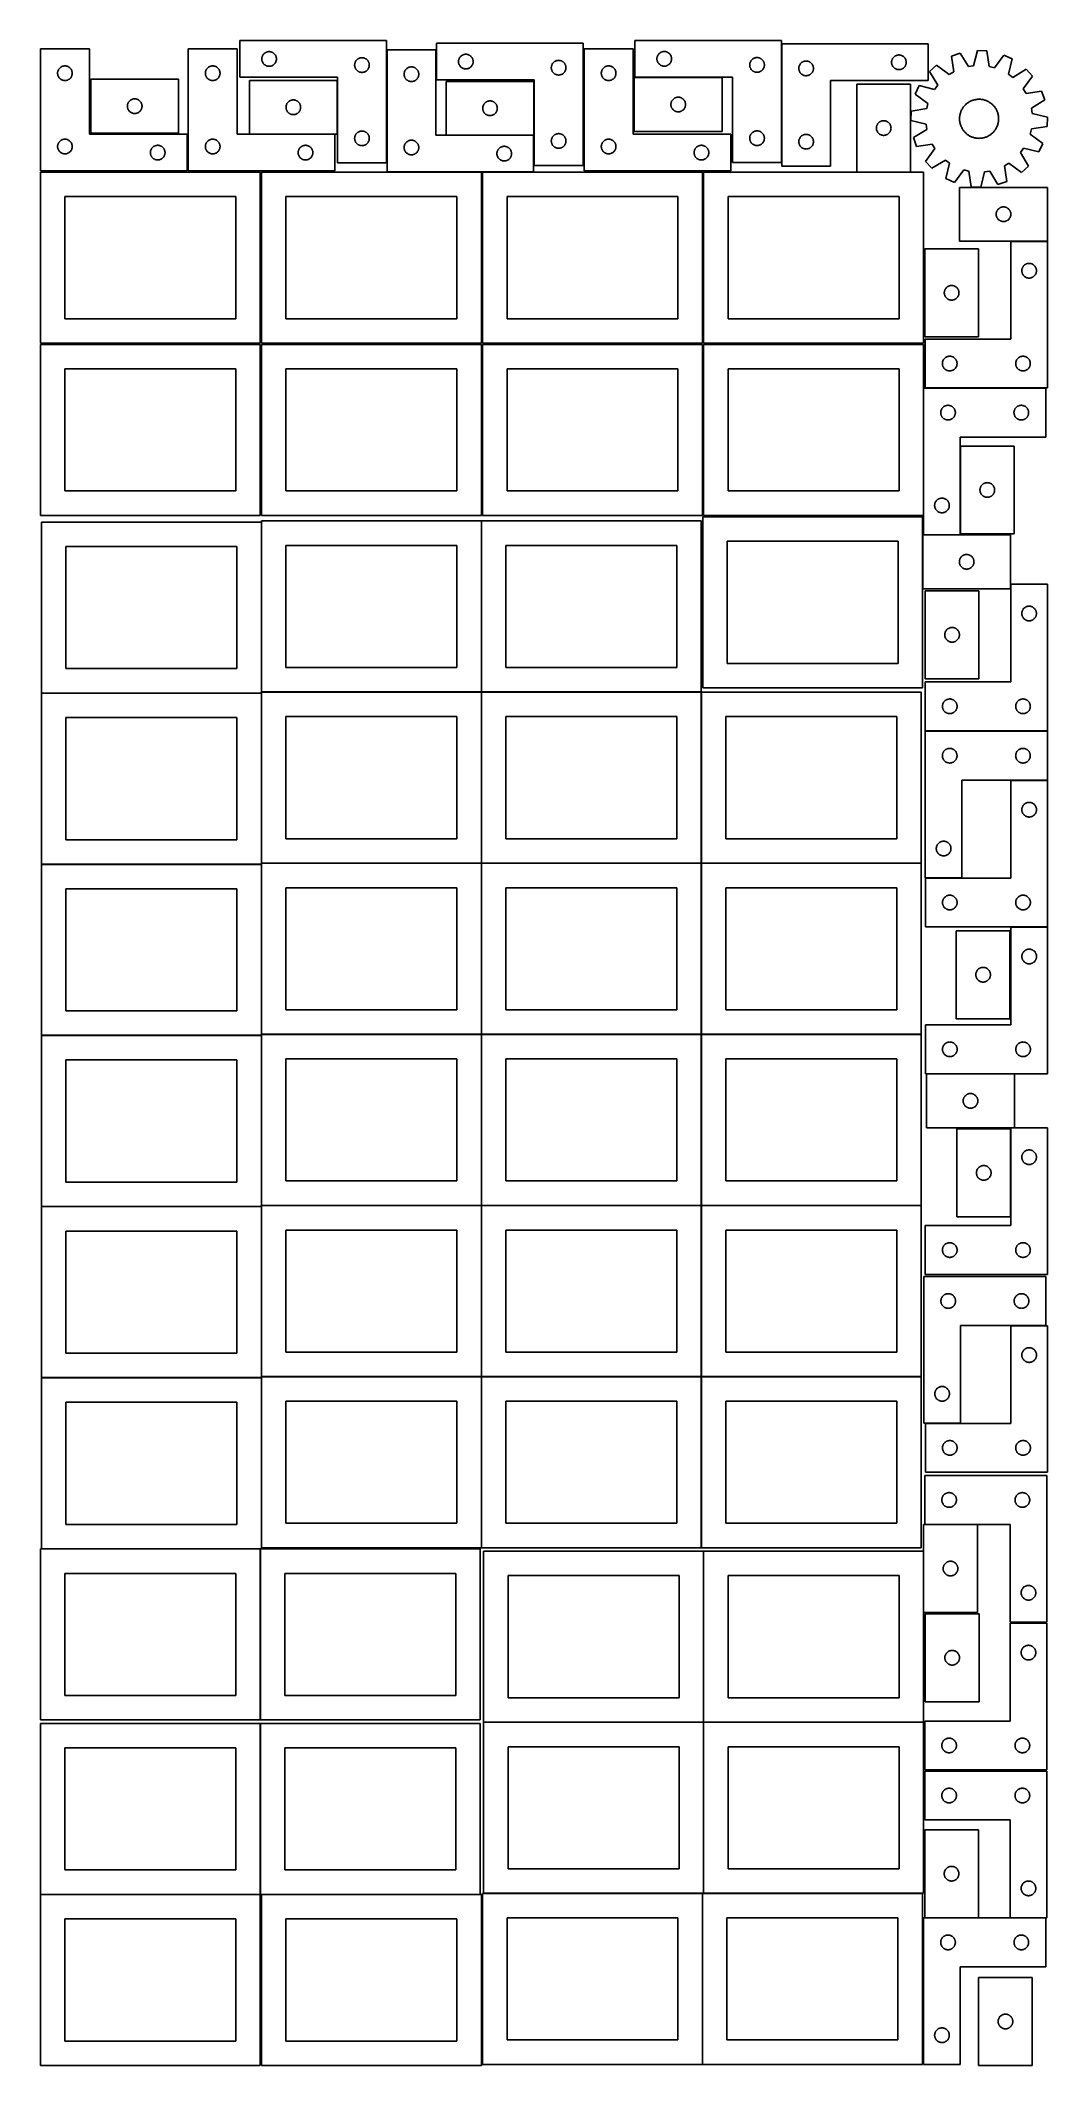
# Model space of a CAD drawing. Header units: millimetres. Extents: x 7 to 1243, y 7 to 2493.
import ezdxf

# ---------------------------------------------------------------- set-up
doc = ezdxf.new("R2010")
doc.units = ezdxf.units.MM
doc.layers.add('COMMON', color=5, linetype='CONTINUOUS', true_color=0x0000ff)
doc.layers.add('CUT', color=7, linetype='CONTINUOUS', true_color=0x000000)

msp = doc.modelspace()

# ---------------------------------------------------------------- linework, layer by layer
at = {"layer": 'COMMON'}
for p, q in [((277.941928, 1902.083869), (277.941928, 1693.404803)), ((548.141929, 1903.404803), (548.141929, 1693.404803)), ((7.841928, 1691.983868), (277.841928, 1691.983868)), ((277.941928, 1691.883868), (277.941928, 1483.204802)), ((278.041929, 1693.304802), (548.041929, 1693.304802)), ((548.141929, 1693.204802), (548.141929, 1483.204802)), ((548.24193, 1693.304802), (818.24193, 1693.304802)), ((818.34193, 1693.204802), (818.34193, 1483.204802)), ((7.841928, 1481.783867), (277.841928, 1481.783867)), ((277.941928, 1481.683867), (277.941928, 1273.004801)), ((278.041929, 1483.104801), (548.041929, 1483.104801)), ((548.141929, 1483.004801), (548.141929, 1273.004801)), ((548.24193, 1483.104801), (818.24193, 1483.104801)), ((818.34193, 1483.004801), (818.34193, 1273.004801)), ((818.441931, 1483.104801), (1088.441931, 1483.104801)), ((7.841928, 1271.583866), (277.841928, 1271.583866)), ((277.941928, 1271.483866), (277.941928, 1062.8048)), ((278.041929, 1272.9048), (548.041929, 1272.9048)), ((548.141929, 1272.8048), (548.141929, 1062.8048)), ((548.24193, 1272.9048), (818.24193, 1272.9048)), ((818.34193, 1272.8048), (818.34193, 1062.8048)), ((818.441931, 1272.9048), (1088.441931, 1272.9048)), ((7.841928, 1061.383865), (277.841928, 1061.383865)), ((277.941928, 1061.283865), (277.941928, 852.604799)), ((278.041929, 1062.704799), (548.041929, 1062.704799)), ((548.141929, 1062.604799), (548.141929, 852.604799)), ((548.24193, 1062.704799), (818.24193, 1062.704799)), ((818.34193, 1062.604799), (818.34193, 852.604799)), ((818.441931, 1062.704799), (1088.441931, 1062.704799)), ((7.841928, 851.183864), (277.841928, 851.183864)), ((277.941928, 851.083864), (277.941928, 642.404798)), ((278.041929, 852.504798), (548.041929, 852.504798)), ((548.141929, 852.404798), (548.141929, 642.404798)), ((548.24193, 852.504798), (818.24193, 852.504798)), ((818.34193, 852.404798), (818.34193, 642.404798)), ((818.441931, 852.504798), (1088.441931, 852.504798)), ((276.520933, 640.983864), (7.841928, 640.983864)), ((276.620933, 640.883863), (276.620933, 430.883863)), ((820.983737, 638.241934), (820.983737, 428.241934)), ((276.620933, 426.720968), (276.620933, 216.720968)), ((820.883737, 428.141934), (550.883737, 428.141934)), ((820.983737, 428.041933), (820.983737, 218.041933)), ((1091.083738, 428.141934), (821.083738, 428.141934)), ((6.520933, 216.620967), (276.520933, 216.620967)), ((278.041929, 216.620967), (546.720934, 216.620967)), ((550.883737, 217.941932), (819.562864, 217.941932)), ((819.662864, 217.841932), (819.662864, 7.841932)), ((821.083738, 217.941932), (1089.762865, 217.941932))]:
    msp.add_line(p, q, dxfattribs=at)
at = {"layer": 'CUT'}
for p, q in [((431.371332, 2493.281561), (251.371332, 2493.281561)), ((251.371332, 2493.281561), (251.371332, 2448.281561)), ((431.371332, 2343.281561), (431.371332, 2493.281561)), ((672.968012, 2490.054266), (492.968012, 2490.054266)), ((492.968012, 2490.054266), (492.968012, 2445.054266)), ((672.968012, 2340.054266), (672.968012, 2490.054266)), ((916.713709, 2493.450262), (736.713709, 2493.450262)), ((736.713709, 2493.450262), (736.713709, 2448.450262)), ((916.713709, 2343.450262), (916.713709, 2493.450262)), ((916.958981, 2489.188052), (1096.958981, 2489.188052)), ((916.958981, 2339.188052), (916.958981, 2489.188052)), ((1096.958981, 2489.188052), (1096.958981, 2444.188052)), ((66.520933, 2483.251528), (6.520933, 2483.251528)), ((6.520933, 2483.251528), (6.520933, 2333.251528)), ((34.191561, 2461.944861), (34.76512, 2462.078596)), ((34.76512, 2462.078596), (35.346197, 2462.174532)), ((35.346197, 2462.174532), (35.932304, 2462.232259)), ((35.932304, 2462.232259), (36.520933, 2462.251528)), ((36.520933, 2462.251528), (37.109561, 2462.232259)), ((37.109561, 2462.232259), (37.695668, 2462.174532)), ((37.695668, 2462.174532), (38.276745, 2462.078596)), ((38.276745, 2462.078596), (38.850304, 2461.944861)), ((66.520933, 2378.251528), (66.520933, 2483.251528)), ((248.041929, 2483.251528), (188.041929, 2483.251528)), ((188.041929, 2483.251528), (188.041929, 2333.251528)), ((215.712557, 2461.944861), (216.286116, 2462.078596)), ((216.286116, 2462.078596), (216.867193, 2462.174532)), ((216.867193, 2462.174532), (217.4533, 2462.232259)), ((217.4533, 2462.232259), (218.041929, 2462.251528)), ((218.041929, 2462.251528), (218.630557, 2462.232259)), ((218.630557, 2462.232259), (219.216664, 2462.174532)), ((219.216664, 2462.174532), (219.797742, 2462.078596)), ((219.797742, 2462.078596), (220.3713, 2461.944861)), ((248.041929, 2378.251528), (248.041929, 2483.251528)), ((278.371332, 2470.781561), (278.390602, 2471.370189)), ((278.390602, 2470.192933), (278.371332, 2470.781561)), ((278.390602, 2471.370189), (278.448329, 2471.956297)), ((278.448329, 2469.606825), (278.390602, 2470.192933)), ((278.448329, 2471.956297), (278.544265, 2472.537374)), ((278.544265, 2469.025748), (278.448329, 2469.606825)), ((278.544265, 2472.537374), (278.678, 2473.110933)), ((278.678, 2468.45219), (278.544265, 2469.025748)), ((278.678, 2473.110933), (278.848961, 2473.674516)), ((278.848961, 2467.888606), (278.678, 2468.45219)), ((278.848961, 2473.674516), (279.056416, 2474.225712)), ((279.056416, 2467.33741), (278.848961, 2467.888606)), ((279.056416, 2474.225712), (279.299478, 2474.762159)), ((279.299478, 2466.800963), (279.056416, 2467.33741)), ((279.299478, 2474.762159), (279.577104, 2475.281561)), ((279.577104, 2466.281561), (279.299478, 2466.800963)), ((279.577104, 2475.281561), (279.888106, 2475.781693)), ((279.888106, 2465.781429), (279.577104, 2466.281561)), ((279.888106, 2475.781693), (280.231152, 2476.260414)), ((280.231152, 2465.302708), (279.888106, 2465.781429)), ((280.231152, 2476.260414), (280.604774, 2476.715673)), ((280.604774, 2464.847449), (280.231152, 2465.302708)), ((280.604774, 2476.715673), (281.007371, 2477.145522)), ((281.007371, 2464.4176), (280.604774, 2464.847449)), ((281.007371, 2477.145522), (281.43722, 2477.548119)), ((281.43722, 2464.015003), (281.007371, 2464.4176)), ((281.43722, 2477.548119), (281.892479, 2477.921741)), ((281.892479, 2463.641381), (281.43722, 2464.015003)), ((281.892479, 2477.921741), (282.3712, 2478.264788)), ((282.3712, 2463.298335), (281.892479, 2463.641381)), ((282.3712, 2478.264788), (282.871332, 2478.57579)), ((282.871332, 2462.987333), (282.3712, 2463.298335)), ((282.871332, 2478.57579), (283.390734, 2478.853416)), ((283.390734, 2462.709706), (282.871332, 2462.987333)), ((283.390734, 2478.853416), (283.927181, 2479.096477)), ((283.927181, 2462.466645), (283.390734, 2462.709706)), ((283.927181, 2479.096477), (284.478377, 2479.303932)), ((284.478377, 2462.25919), (283.927181, 2462.466645)), ((284.478377, 2479.303932), (285.041961, 2479.474894)), ((285.041961, 2462.088229), (284.478377, 2462.25919)), ((285.041961, 2479.474894), (285.615519, 2479.608629)), ((285.615519, 2461.954494), (285.041961, 2462.088229)), ((285.615519, 2479.608629), (286.196597, 2479.704565)), ((286.196597, 2479.704565), (286.782704, 2479.762291)), ((286.782704, 2479.762291), (287.371332, 2479.781561)), ((287.371332, 2479.781561), (287.95996, 2479.762291)), ((287.95996, 2479.762291), (288.546068, 2479.704565)), ((288.546068, 2479.704565), (289.127145, 2479.608629)), ((289.127145, 2479.608629), (289.700704, 2479.474894)), ((289.700704, 2462.088229), (289.127145, 2461.954494)), ((289.700704, 2479.474894), (290.264287, 2479.303932)), ((290.264287, 2462.25919), (289.700704, 2462.088229)), ((290.264287, 2479.303932), (290.815483, 2479.096477)), ((290.815483, 2462.466645), (290.264287, 2462.25919)), ((290.815483, 2479.096477), (291.351931, 2478.853416)), ((291.351931, 2462.709706), (290.815483, 2462.466645)), ((291.351931, 2478.853416), (291.871332, 2478.57579)), ((291.871332, 2462.987333), (291.351931, 2462.709706)), ((291.871332, 2478.57579), (292.371464, 2478.264788)), ((292.371464, 2463.298335), (291.871332, 2462.987333)), ((292.371464, 2478.264788), (292.850185, 2477.921741)), ((292.850185, 2463.641381), (292.371464, 2463.298335)), ((292.850185, 2477.921741), (293.305445, 2477.548119)), ((293.305445, 2464.015003), (292.850185, 2463.641381)), ((293.305445, 2477.548119), (293.735293, 2477.145522)), ((293.735293, 2464.4176), (293.305445, 2464.015003)), ((293.735293, 2477.145522), (294.137891, 2476.715673)), ((294.137891, 2464.847449), (293.735293, 2464.4176)), ((294.137891, 2476.715673), (294.511512, 2476.260414)), ((294.511512, 2465.302708), (294.137891, 2464.847449)), ((294.511512, 2476.260414), (294.854559, 2475.781693)), ((294.854559, 2465.781429), (294.511512, 2465.302708)), ((294.854559, 2475.781693), (295.165561, 2475.281561)), ((295.165561, 2466.281561), (294.854559, 2465.781429)), ((295.165561, 2475.281561), (295.443187, 2474.762159)), ((295.443187, 2466.800963), (295.165561, 2466.281561)), ((295.443187, 2474.762159), (295.686248, 2474.225712)), ((295.686248, 2467.33741), (295.443187, 2466.800963)), ((295.686248, 2474.225712), (295.893703, 2473.674516)), ((295.893703, 2467.888606), (295.686248, 2467.33741)), ((295.893703, 2473.674516), (296.064665, 2473.110933)), ((296.064665, 2468.45219), (295.893703, 2467.888606)), ((296.064665, 2473.110933), (296.1984, 2472.537374)), ((296.1984, 2469.025748), (296.064665, 2468.45219)), ((296.1984, 2472.537374), (296.294336, 2471.956297)), ((296.294336, 2469.606825), (296.1984, 2469.025748)), ((296.294336, 2471.956297), (296.352063, 2471.370189)), ((296.352063, 2470.192933), (296.294336, 2469.606825)), ((296.352063, 2471.370189), (296.371332, 2470.781561)), ((296.371332, 2470.781561), (296.352063, 2470.192933)), ((392.371332, 2463.281561), (392.390602, 2463.870189)), ((392.390602, 2462.692933), (392.371332, 2463.281561)), ((392.390602, 2463.870189), (392.448329, 2464.456297)), ((392.448329, 2462.106825), (392.390602, 2462.692933)), ((392.448329, 2464.456297), (392.544265, 2465.037374)), ((392.544265, 2461.525748), (392.448329, 2462.106825)), ((392.544265, 2465.037374), (392.678, 2465.610933)), ((392.678, 2465.610933), (392.848961, 2466.174516)), ((392.848961, 2466.174516), (393.056416, 2466.725712)), ((393.056416, 2466.725712), (393.299478, 2467.262159)), ((393.299478, 2467.262159), (393.577104, 2467.781561)), ((393.577104, 2467.781561), (393.888106, 2468.281693)), ((393.888106, 2468.281693), (394.231152, 2468.760414)), ((394.231152, 2468.760414), (394.604774, 2469.215673)), ((394.604774, 2469.215673), (395.007371, 2469.645522)), ((395.007371, 2469.645522), (395.43722, 2470.048119)), ((395.43722, 2470.048119), (395.892479, 2470.421741)), ((395.892479, 2470.421741), (396.3712, 2470.764788)), ((396.3712, 2470.764788), (396.871332, 2471.07579)), ((396.871332, 2471.07579), (397.390734, 2471.353416)), ((397.390734, 2471.353416), (397.927181, 2471.596477)), ((397.927181, 2471.596477), (398.478377, 2471.803932)), ((398.478377, 2471.803932), (399.041961, 2471.974894)), ((399.041961, 2471.974894), (399.615519, 2472.108629)), ((399.615519, 2472.108629), (400.196597, 2472.204565)), ((400.196597, 2472.204565), (400.782704, 2472.262291)), ((400.782704, 2472.262291), (401.371332, 2472.281561)), ((401.371332, 2472.281561), (401.95996, 2472.262291)), ((401.95996, 2472.262291), (402.546068, 2472.204565)), ((402.546068, 2472.204565), (403.127145, 2472.108629)), ((403.127145, 2472.108629), (403.700704, 2471.974894)), ((403.700704, 2471.974894), (404.264287, 2471.803932)), ((404.264287, 2471.803932), (404.815483, 2471.596477)), ((404.815483, 2471.596477), (405.351931, 2471.353416)), ((405.351931, 2471.353416), (405.871332, 2471.07579)), ((405.871332, 2471.07579), (406.371464, 2470.764788)), ((406.371464, 2470.764788), (406.850185, 2470.421741)), ((406.850185, 2470.421741), (407.305445, 2470.048119)), ((407.305445, 2470.048119), (407.735293, 2469.645522)), ((407.735293, 2469.645522), (408.137891, 2469.215673)), ((408.137891, 2469.215673), (408.511512, 2468.760414)), ((408.511512, 2468.760414), (408.854559, 2468.281693)), ((408.854559, 2468.281693), (409.165561, 2467.781561)), ((409.165561, 2467.781561), (409.443187, 2467.262159)), ((409.443187, 2467.262159), (409.686248, 2466.725712)), ((409.686248, 2466.725712), (409.893703, 2466.174516)), ((409.893703, 2466.174516), (410.064665, 2465.610933)), ((410.064665, 2465.610933), (410.1984, 2465.037374)), ((410.1984, 2465.037374), (410.294336, 2464.456297)), ((410.294336, 2462.106825), (410.1984, 2461.525748)), ((410.294336, 2464.456297), (410.352063, 2463.870189)), ((410.352063, 2462.692933), (410.294336, 2462.106825)), ((410.352063, 2463.870189), (410.371332, 2463.281561)), ((410.371332, 2463.281561), (410.352063, 2462.692933)), ((492.162473, 2482.019106), (432.162473, 2482.019106)), ((432.162473, 2482.019106), (432.162473, 2332.019106)), ((492.162473, 2377.019106), (492.162473, 2482.019106)), ((519.968012, 2467.554266), (519.987282, 2468.142894)), ((519.987282, 2466.965638), (519.968012, 2467.554266)), ((519.987282, 2468.142894), (520.045008, 2468.729002)), ((520.045008, 2466.37953), (519.987282, 2466.965638)), ((520.045008, 2468.729002), (520.140944, 2469.310079)), ((520.140944, 2465.798453), (520.045008, 2466.37953)), ((520.140944, 2469.310079), (520.27468, 2469.883638)), ((520.27468, 2465.224895), (520.140944, 2465.798453)), ((520.27468, 2469.883638), (520.445641, 2470.447221)), ((520.445641, 2464.661311), (520.27468, 2465.224895)), ((520.445641, 2470.447221), (520.653096, 2470.998417)), ((520.653096, 2464.110115), (520.445641, 2464.661311)), ((520.653096, 2470.998417), (520.896157, 2471.534864)), ((520.896157, 2463.573668), (520.653096, 2464.110115)), ((520.896157, 2471.534864), (521.173783, 2472.054266)), ((521.173783, 2463.054266), (520.896157, 2463.573668)), ((521.173783, 2472.054266), (521.484785, 2472.554398)), ((521.484785, 2462.554134), (521.173783, 2463.054266)), ((521.484785, 2472.554398), (521.827832, 2473.033119)), ((521.827832, 2462.075413), (521.484785, 2462.554134)), ((521.827832, 2473.033119), (522.201454, 2473.488379)), ((522.201454, 2461.620154), (521.827832, 2462.075413)), ((522.201454, 2473.488379), (522.604051, 2473.918227)), ((522.604051, 2473.918227), (523.0339, 2474.320824)), ((523.0339, 2474.320824), (523.489159, 2474.694446)), ((523.489159, 2474.694446), (523.96788, 2475.037493)), ((523.96788, 2475.037493), (524.468012, 2475.348495)), ((524.468012, 2475.348495), (524.987414, 2475.626121)), ((524.987414, 2475.626121), (525.523861, 2475.869182)), ((525.523861, 2475.869182), (526.075057, 2476.076637)), ((526.075057, 2476.076637), (526.638641, 2476.247599)), ((526.638641, 2476.247599), (527.212199, 2476.381334)), ((527.212199, 2476.381334), (527.793276, 2476.47727)), ((527.793276, 2476.47727), (528.379384, 2476.534997)), ((528.379384, 2476.534997), (528.968012, 2476.554266)), ((528.968012, 2476.554266), (529.55664, 2476.534997)), ((529.55664, 2476.534997), (530.142748, 2476.47727)), ((530.142748, 2476.47727), (530.723825, 2476.381334)), ((530.723825, 2476.381334), (531.297383, 2476.247599)), ((531.297383, 2476.247599), (531.860967, 2476.076637)), ((531.860967, 2476.076637), (532.412163, 2475.869182)), ((532.412163, 2475.869182), (532.94861, 2475.626121)), ((532.94861, 2475.626121), (533.468012, 2475.348495)), ((533.468012, 2475.348495), (533.968144, 2475.037493)), ((533.968144, 2475.037493), (534.446865, 2474.694446)), ((534.446865, 2474.694446), (534.902124, 2474.320824)), ((534.902124, 2474.320824), (535.331973, 2473.918227)), ((535.331973, 2473.918227), (535.73457, 2473.488379)), ((535.73457, 2473.488379), (536.108192, 2473.033119)), ((536.108192, 2462.075413), (535.73457, 2461.620154)), ((536.108192, 2473.033119), (536.451238, 2472.554398)), ((536.451238, 2462.554134), (536.108192, 2462.075413)), ((536.451238, 2472.554398), (536.762241, 2472.054266)), ((536.762241, 2463.054266), (536.451238, 2462.554134)), ((536.762241, 2472.054266), (537.039867, 2471.534864)), ((537.039867, 2463.573668), (536.762241, 2463.054266)), ((537.039867, 2471.534864), (537.282928, 2470.998417)), ((537.282928, 2464.110115), (537.039867, 2463.573668)), ((537.282928, 2470.998417), (537.490383, 2470.447221)), ((537.490383, 2464.661311), (537.282928, 2464.110115)), ((537.490383, 2470.447221), (537.661344, 2469.883638)), ((537.661344, 2465.224895), (537.490383, 2464.661311)), ((537.661344, 2469.883638), (537.79508, 2469.310079)), ((537.79508, 2465.798453), (537.661344, 2465.224895)), ((537.79508, 2469.310079), (537.891016, 2468.729002)), ((537.891016, 2466.37953), (537.79508, 2465.798453)), ((537.891016, 2468.729002), (537.948742, 2468.142894)), ((537.948742, 2466.965638), (537.891016, 2466.37953)), ((537.948742, 2468.142894), (537.968012, 2467.554266)), ((537.968012, 2467.554266), (537.948742, 2466.965638)), ((634.140944, 2461.810079), (634.27468, 2462.383638)), ((634.27468, 2462.383638), (634.445641, 2462.947221)), ((634.445641, 2462.947221), (634.653096, 2463.498417)), ((634.653096, 2463.498417), (634.896157, 2464.034864)), ((634.896157, 2464.034864), (635.173783, 2464.554266)), ((635.173783, 2464.554266), (635.484785, 2465.054398)), ((635.484785, 2465.054398), (635.827832, 2465.533119)), ((635.827832, 2465.533119), (636.201454, 2465.988379)), ((636.201454, 2465.988379), (636.604051, 2466.418227)), ((636.604051, 2466.418227), (637.0339, 2466.820824)), ((637.0339, 2466.820824), (637.489159, 2467.194446)), ((637.489159, 2467.194446), (637.96788, 2467.537493)), ((637.96788, 2467.537493), (638.468012, 2467.848495)), ((638.468012, 2467.848495), (638.987414, 2468.126121)), ((638.987414, 2468.126121), (639.523861, 2468.369182)), ((639.523861, 2468.369182), (640.075057, 2468.576637)), ((640.075057, 2468.576637), (640.638641, 2468.747599)), ((640.638641, 2468.747599), (641.212199, 2468.881334)), ((641.212199, 2468.881334), (641.793276, 2468.97727)), ((641.793276, 2468.97727), (642.379384, 2469.034997)), ((642.379384, 2469.034997), (642.968012, 2469.054266)), ((642.968012, 2469.054266), (643.55664, 2469.034997)), ((643.55664, 2469.034997), (644.142748, 2468.97727)), ((644.142748, 2468.97727), (644.723825, 2468.881334)), ((644.723825, 2468.881334), (645.297383, 2468.747599)), ((645.297383, 2468.747599), (645.860967, 2468.576637)), ((645.860967, 2468.576637), (646.412163, 2468.369182)), ((646.412163, 2468.369182), (646.94861, 2468.126121)), ((646.94861, 2468.126121), (647.468012, 2467.848495)), ((647.468012, 2467.848495), (647.968144, 2467.537493)), ((647.968144, 2467.537493), (648.446865, 2467.194446)), ((648.446865, 2467.194446), (648.902124, 2466.820824)), ((648.902124, 2466.820824), (649.331973, 2466.418227)), ((649.331973, 2466.418227), (649.73457, 2465.988379)), ((649.73457, 2465.988379), (650.108192, 2465.533119)), ((650.108192, 2465.533119), (650.451238, 2465.054398)), ((650.451238, 2465.054398), (650.762241, 2464.554266)), ((650.762241, 2464.554266), (651.039867, 2464.034864)), ((651.039867, 2464.034864), (651.282928, 2463.498417)), ((651.282928, 2463.498417), (651.490383, 2462.947221)), ((651.490383, 2462.947221), (651.661344, 2462.383638)), ((651.661344, 2462.383638), (651.79508, 2461.810079)), ((734.361509, 2483.251528), (674.361509, 2483.251528)), ((674.361509, 2483.251528), (674.361509, 2333.251528)), ((702.032137, 2461.944861), (702.605696, 2462.078596)), ((702.605696, 2462.078596), (703.186773, 2462.174532)), ((703.186773, 2462.174532), (703.772881, 2462.232259)), ((703.772881, 2462.232259), (704.361509, 2462.251528)), ((704.361509, 2462.251528), (704.950137, 2462.232259)), ((704.950137, 2462.232259), (705.536244, 2462.174532)), ((705.536244, 2462.174532), (706.117322, 2462.078596)), ((706.117322, 2462.078596), (706.69088, 2461.944861)), ((734.361509, 2378.251528), (734.361509, 2483.251528)), ((763.713709, 2470.950262), (763.732979, 2471.53889)), ((763.732979, 2470.361634), (763.713709, 2470.950262)), ((763.732979, 2471.53889), (763.790705, 2472.124998)), ((763.790705, 2469.775527), (763.732979, 2470.361634)), ((763.790705, 2472.124998), (763.886641, 2472.706075)), ((763.886641, 2469.194449), (763.790705, 2469.775527)), ((763.886641, 2472.706075), (764.020377, 2473.279634)), ((764.020377, 2468.620891), (763.886641, 2469.194449)), ((764.020377, 2473.279634), (764.191338, 2473.843218)), ((764.191338, 2468.057307), (764.020377, 2468.620891)), ((764.191338, 2473.843218), (764.398793, 2474.394413)), ((764.398793, 2467.506111), (764.191338, 2468.057307)), ((764.398793, 2474.394413), (764.641854, 2474.930861)), ((764.641854, 2466.969664), (764.398793, 2467.506111)), ((764.641854, 2474.930861), (764.91948, 2475.450262)), ((764.91948, 2466.450262), (764.641854, 2466.969664)), ((764.91948, 2475.450262), (765.230482, 2475.950394)), ((765.230482, 2465.95013), (764.91948, 2466.450262)), ((765.230482, 2475.950394), (765.573529, 2476.429115)), ((765.573529, 2465.471409), (765.230482, 2465.95013)), ((765.573529, 2476.429115), (765.947151, 2476.884375)), ((765.947151, 2465.01615), (765.573529, 2465.471409)), ((765.947151, 2476.884375), (766.349748, 2477.314223)), ((766.349748, 2464.586301), (765.947151, 2465.01615)), ((766.349748, 2477.314223), (766.779597, 2477.716821)), ((766.779597, 2464.183704), (766.349748, 2464.586301)), ((766.779597, 2477.716821), (767.234856, 2478.090442)), ((767.234856, 2463.810082), (766.779597, 2464.183704)), ((767.234856, 2478.090442), (767.713577, 2478.433489)), ((767.713577, 2463.467036), (767.234856, 2463.810082)), ((767.713577, 2478.433489), (768.213709, 2478.744491)), ((768.213709, 2463.156034), (767.713577, 2463.467036)), ((768.213709, 2478.744491), (768.733111, 2479.022117)), ((768.733111, 2462.878408), (768.213709, 2463.156034)), ((768.733111, 2479.022117), (769.269558, 2479.265178)), ((769.269558, 2462.635347), (768.733111, 2462.878408)), ((769.269558, 2479.265178), (769.820754, 2479.472633)), ((769.820754, 2462.427891), (769.269558, 2462.635347)), ((769.820754, 2479.472633), (770.384338, 2479.643595)), ((770.384338, 2462.25693), (769.820754, 2462.427891)), ((770.384338, 2479.643595), (770.957896, 2479.77733)), ((770.957896, 2462.123195), (770.384338, 2462.25693)), ((770.957896, 2479.77733), (771.538973, 2479.873266)), ((771.538973, 2462.027259), (770.957896, 2462.123195)), ((771.538973, 2479.873266), (772.125081, 2479.930993)), ((772.125081, 2479.930993), (772.713709, 2479.950262)), ((772.713709, 2479.950262), (773.302337, 2479.930993)), ((773.302337, 2479.930993), (773.888445, 2479.873266)), ((773.888445, 2479.873266), (774.469522, 2479.77733)), ((774.469522, 2462.123195), (773.888445, 2462.027259)), ((774.469522, 2479.77733), (775.04308, 2479.643595)), ((775.04308, 2462.25693), (774.469522, 2462.123195)), ((775.04308, 2479.643595), (775.606664, 2479.472633)), ((775.606664, 2462.427891), (775.04308, 2462.25693)), ((775.606664, 2479.472633), (776.15786, 2479.265178)), ((776.15786, 2462.635347), (775.606664, 2462.427891)), ((776.15786, 2479.265178), (776.694307, 2479.022117)), ((776.694307, 2462.878408), (776.15786, 2462.635347)), ((776.694307, 2479.022117), (777.213709, 2478.744491)), ((777.213709, 2463.156034), (776.694307, 2462.878408)), ((777.213709, 2478.744491), (777.713841, 2478.433489)), ((777.713841, 2463.467036), (777.213709, 2463.156034)), ((777.713841, 2478.433489), (778.192562, 2478.090442)), ((778.192562, 2463.810082), (777.713841, 2463.467036)), ((778.192562, 2478.090442), (778.647821, 2477.716821)), ((778.647821, 2464.183704), (778.192562, 2463.810082)), ((778.647821, 2477.716821), (779.07767, 2477.314223)), ((779.07767, 2464.586301), (778.647821, 2464.183704)), ((779.07767, 2477.314223), (779.480267, 2476.884375)), ((779.480267, 2465.01615), (779.07767, 2464.586301)), ((779.480267, 2476.884375), (779.853889, 2476.429115)), ((779.853889, 2465.471409), (779.480267, 2465.01615)), ((779.853889, 2476.429115), (780.196936, 2475.950394)), ((780.196936, 2465.95013), (779.853889, 2465.471409)), ((780.196936, 2475.950394), (780.507938, 2475.450262)), ((780.507938, 2466.450262), (780.196936, 2465.95013)), ((780.507938, 2475.450262), (780.785564, 2474.930861)), ((780.785564, 2466.969664), (780.507938, 2466.450262)), ((780.785564, 2474.930861), (781.028625, 2474.394413)), ((781.028625, 2467.506111), (780.785564, 2466.969664)), ((781.028625, 2474.394413), (781.23608, 2473.843218)), ((781.23608, 2468.057307), (781.028625, 2467.506111)), ((781.23608, 2473.843218), (781.407041, 2473.279634)), ((781.407041, 2468.620891), (781.23608, 2468.057307)), ((781.407041, 2473.279634), (781.540777, 2472.706075)), ((781.540777, 2469.194449), (781.407041, 2468.620891)), ((781.540777, 2472.706075), (781.636713, 2472.124998)), ((781.636713, 2469.775527), (781.540777, 2469.194449)), ((781.636713, 2472.124998), (781.694439, 2471.53889)), ((781.694439, 2470.361634), (781.636713, 2469.775527)), ((781.694439, 2471.53889), (781.713709, 2470.950262)), ((781.713709, 2470.950262), (781.694439, 2470.361634)), ((877.713709, 2463.450262), (877.732979, 2464.03889)), ((877.732979, 2462.861634), (877.713709, 2463.450262)), ((877.732979, 2464.03889), (877.790705, 2464.624998)), ((877.790705, 2462.275527), (877.732979, 2462.861634)), ((877.790705, 2464.624998), (877.886641, 2465.206075)), ((877.886641, 2461.694449), (877.790705, 2462.275527)), ((877.886641, 2465.206075), (878.020377, 2465.779634)), ((878.020377, 2465.779634), (878.191338, 2466.343218)), ((878.191338, 2466.343218), (878.398793, 2466.894413)), ((878.398793, 2466.894413), (878.641854, 2467.430861)), ((878.641854, 2467.430861), (878.91948, 2467.950262)), ((878.91948, 2467.950262), (879.230482, 2468.450394)), ((879.230482, 2468.450394), (879.573529, 2468.929115)), ((879.573529, 2468.929115), (879.947151, 2469.384375)), ((879.947151, 2469.384375), (880.349748, 2469.814223)), ((880.349748, 2469.814223), (880.779597, 2470.216821)), ((880.779597, 2470.216821), (881.234856, 2470.590442)), ((881.234856, 2470.590442), (881.713577, 2470.933489)), ((881.713577, 2470.933489), (882.213709, 2471.244491)), ((882.213709, 2471.244491), (882.733111, 2471.522117)), ((882.733111, 2471.522117), (883.269558, 2471.765178)), ((883.269558, 2471.765178), (883.820754, 2471.972633)), ((883.820754, 2471.972633), (884.384338, 2472.143595)), ((884.384338, 2472.143595), (884.957896, 2472.27733)), ((884.957896, 2472.27733), (885.538973, 2472.373266)), ((885.538973, 2472.373266), (886.125081, 2472.430993)), ((886.125081, 2472.430993), (886.713709, 2472.450262)), ((886.713709, 2472.450262), (887.302337, 2472.430993)), ((887.302337, 2472.430993), (887.888445, 2472.373266)), ((887.888445, 2472.373266), (888.469522, 2472.27733)), ((888.469522, 2472.27733), (889.04308, 2472.143595)), ((889.04308, 2472.143595), (889.606664, 2471.972633)), ((889.606664, 2471.972633), (890.15786, 2471.765178)), ((890.15786, 2471.765178), (890.694307, 2471.522117)), ((890.694307, 2471.522117), (891.213709, 2471.244491)), ((891.213709, 2471.244491), (891.713841, 2470.933489)), ((891.713841, 2470.933489), (892.192562, 2470.590442)), ((892.192562, 2470.590442), (892.647821, 2470.216821)), ((892.647821, 2470.216821), (893.07767, 2469.814223)), ((893.07767, 2469.814223), (893.480267, 2469.384375)), ((893.480267, 2469.384375), (893.853889, 2468.929115)), ((893.853889, 2468.929115), (894.196936, 2468.450394)), ((894.196936, 2468.450394), (894.507938, 2467.950262)), ((894.507938, 2467.950262), (894.785564, 2467.430861)), ((894.785564, 2467.430861), (895.028625, 2466.894413)), ((895.028625, 2466.894413), (895.23608, 2466.343218)), ((895.23608, 2466.343218), (895.407041, 2465.779634)), ((895.407041, 2465.779634), (895.540777, 2465.206075)), ((895.540777, 2465.206075), (895.636713, 2464.624998)), ((895.636713, 2462.275527), (895.540777, 2461.694449)), ((895.636713, 2464.624998), (895.694439, 2464.03889)), ((895.694439, 2462.861634), (895.636713, 2462.275527)), ((895.694439, 2464.03889), (895.713709, 2463.450262)), ((895.713709, 2463.450262), (895.694439, 2462.861634)), ((938.436609, 2462.081007), (938.265648, 2461.517423)), ((938.644065, 2462.632203), (938.436609, 2462.081007)), ((938.887126, 2463.16865), (938.644065, 2462.632203)), ((939.164752, 2463.688052), (938.887126, 2463.16865)), ((939.475754, 2464.188184), (939.164752, 2463.688052)), ((939.8188, 2464.666905), (939.475754, 2464.188184)), ((940.192422, 2465.122164), (939.8188, 2464.666905)), ((940.59502, 2465.552013), (940.192422, 2465.122164)), ((941.024868, 2465.95461), (940.59502, 2465.552013)), ((941.480128, 2466.328232), (941.024868, 2465.95461)), ((941.958848, 2466.671278), (941.480128, 2466.328232)), ((942.458981, 2466.98228), (941.958848, 2466.671278)), ((942.978382, 2467.259906), (942.458981, 2466.98228)), ((943.51483, 2467.502968), (942.978382, 2467.259906)), ((944.066025, 2467.710423), (943.51483, 2467.502968)), ((944.629609, 2467.881384), (944.066025, 2467.710423)), ((945.203168, 2468.015119), (944.629609, 2467.881384)), ((945.784245, 2468.111055), (945.203168, 2468.015119)), ((946.370352, 2468.168782), (945.784245, 2468.111055)), ((946.958981, 2468.188052), (946.370352, 2468.168782)), ((947.547609, 2468.168782), (946.958981, 2468.188052)), ((948.133716, 2468.111055), (947.547609, 2468.168782)), ((948.714793, 2468.015119), (948.133716, 2468.111055)), ((949.288352, 2467.881384), (948.714793, 2468.015119)), ((949.851936, 2467.710423), (949.288352, 2467.881384)), ((950.403131, 2467.502968), (949.851936, 2467.710423)), ((950.939579, 2467.259906), (950.403131, 2467.502968)), ((951.458981, 2466.98228), (950.939579, 2467.259906)), ((951.959113, 2466.671278), (951.458981, 2466.98228)), ((952.437833, 2466.328232), (951.959113, 2466.671278)), ((952.893093, 2465.95461), (952.437833, 2466.328232)), ((953.322942, 2465.552013), (952.893093, 2465.95461)), ((953.725539, 2465.122164), (953.322942, 2465.552013)), ((954.099161, 2464.666905), (953.725539, 2465.122164)), ((954.442207, 2464.188184), (954.099161, 2464.666905)), ((954.753209, 2463.688052), (954.442207, 2464.188184)), ((955.030835, 2463.16865), (954.753209, 2463.688052)), ((955.273896, 2462.632203), (955.030835, 2463.16865)), ((955.481352, 2462.081007), (955.273896, 2462.632203)), ((955.652313, 2461.517423), (955.481352, 2462.081007)), ((1051.97825, 2467.27668), (1051.958981, 2466.688052)), ((1051.958981, 2466.688052), (1051.97825, 2466.099424)), ((1052.035977, 2467.862787), (1051.97825, 2467.27668)), ((1051.97825, 2466.099424), (1052.035977, 2465.513316)), ((1052.131913, 2468.443865), (1052.035977, 2467.862787)), ((1052.035977, 2465.513316), (1052.131913, 2464.932239)), ((1052.265648, 2469.017423), (1052.131913, 2468.443865)), ((1052.131913, 2464.932239), (1052.265648, 2464.35868)), ((1052.436609, 2469.581007), (1052.265648, 2469.017423)), ((1052.265648, 2464.35868), (1052.436609, 2463.795097)), ((1052.644065, 2470.132203), (1052.436609, 2469.581007)), ((1052.436609, 2463.795097), (1052.644065, 2463.243901)), ((1052.887126, 2470.66865), (1052.644065, 2470.132203)), ((1052.644065, 2463.243901), (1052.887126, 2462.707454)), ((1053.164752, 2471.188052), (1052.887126, 2470.66865)), ((1052.887126, 2462.707454), (1053.164752, 2462.188052)), ((1053.475754, 2471.688184), (1053.164752, 2471.188052)), ((1053.164752, 2462.188052), (1053.475754, 2461.68792)), ((1053.8188, 2472.166905), (1053.475754, 2471.688184)), ((1054.192422, 2472.622164), (1053.8188, 2472.166905)), ((1054.59502, 2473.052013), (1054.192422, 2472.622164)), ((1055.024868, 2473.45461), (1054.59502, 2473.052013)), ((1055.480128, 2473.828232), (1055.024868, 2473.45461)), ((1055.958848, 2474.171278), (1055.480128, 2473.828232)), ((1056.458981, 2474.48228), (1055.958848, 2474.171278)), ((1056.978382, 2474.759906), (1056.458981, 2474.48228)), ((1057.51483, 2475.002968), (1056.978382, 2474.759906)), ((1058.066025, 2475.210423), (1057.51483, 2475.002968)), ((1058.629609, 2475.381384), (1058.066025, 2475.210423)), ((1059.203168, 2475.515119), (1058.629609, 2475.381384)), ((1059.784245, 2475.611055), (1059.203168, 2475.515119)), ((1060.370352, 2475.668782), (1059.784245, 2475.611055)), ((1060.958981, 2475.688052), (1060.370352, 2475.668782)), ((1061.547609, 2475.668782), (1060.958981, 2475.688052)), ((1062.133716, 2475.611055), (1061.547609, 2475.668782)), ((1062.714793, 2475.515119), (1062.133716, 2475.611055)), ((1063.288352, 2475.381384), (1062.714793, 2475.515119)), ((1063.851936, 2475.210423), (1063.288352, 2475.381384)), ((1064.403131, 2475.002968), (1063.851936, 2475.210423)), ((1064.939579, 2474.759906), (1064.403131, 2475.002968)), ((1065.458981, 2474.48228), (1064.939579, 2474.759906)), ((1065.959113, 2474.171278), (1065.458981, 2474.48228)), ((1066.437833, 2473.828232), (1065.959113, 2474.171278)), ((1066.893093, 2473.45461), (1066.437833, 2473.828232)), ((1067.322942, 2473.052013), (1066.893093, 2473.45461)), ((1067.725539, 2472.622164), (1067.322942, 2473.052013)), ((1068.099161, 2472.166905), (1067.725539, 2472.622164)), ((1068.442207, 2471.688184), (1068.099161, 2472.166905)), ((1068.753209, 2471.188052), (1068.442207, 2471.688184)), ((1068.442207, 2461.68792), (1068.753209, 2462.188052)), ((1069.030835, 2470.66865), (1068.753209, 2471.188052)), ((1068.753209, 2462.188052), (1069.030835, 2462.707454)), ((1069.273896, 2470.132203), (1069.030835, 2470.66865)), ((1069.030835, 2462.707454), (1069.273896, 2463.243901)), ((1069.481352, 2469.581007), (1069.273896, 2470.132203)), ((1069.273896, 2463.243901), (1069.481352, 2463.795097)), ((1069.652313, 2469.017423), (1069.481352, 2469.581007)), ((1069.481352, 2463.795097), (1069.652313, 2464.35868)), ((1069.786048, 2468.443865), (1069.652313, 2469.017423)), ((1069.652313, 2464.35868), (1069.786048, 2464.932239)), ((1069.881984, 2467.862787), (1069.786048, 2468.443865)), ((1069.786048, 2464.932239), (1069.881984, 2465.513316)), ((1069.939711, 2467.27668), (1069.881984, 2467.862787)), ((1069.881984, 2465.513316), (1069.939711, 2466.099424)), ((1069.958981, 2466.688052), (1069.939711, 2467.27668)), ((1069.939711, 2466.099424), (1069.958981, 2466.688052)), ((1107.163291, 2463.045749), (1098.647016, 2455.263813)), ((1122.812753, 2451.620482), (1107.163291, 2463.045749)), ((1136.305511, 2478.043851), (1125.459481, 2474.113316)), ((1125.459481, 2474.113316), (1128.314329, 2454.948446)), ((1146.391468, 2461.49949), (1136.305511, 2478.043851)), ((1152.747819, 2462.468766), (1146.391468, 2461.49949)), ((1157.444361, 2481.2673), (1152.747819, 2462.468766)), ((1168.968936, 2480.748045), (1157.444361, 2481.2673)), ((1171.955893, 2461.60332), (1168.968936, 2480.748045)), ((1189.732248, 2475.636636), (1178.199321, 2460.066344)), ((1200.180857, 2470.746643), (1189.732248, 2475.636636)), ((1195.614076, 2451.916164), (1200.180857, 2470.746643)), ((27.520933, 2453.251528), (27.540202, 2453.840156)), ((27.540202, 2452.6629), (27.520933, 2453.251528)), ((27.540202, 2453.840156), (27.597929, 2454.426264)), ((27.597929, 2452.076793), (27.540202, 2452.6629)), ((27.597929, 2454.426264), (27.693865, 2455.007341)), ((27.693865, 2451.495715), (27.597929, 2452.076793)), ((27.693865, 2455.007341), (27.8276, 2455.5809)), ((27.8276, 2450.922157), (27.693865, 2451.495715)), ((27.8276, 2455.5809), (27.998561, 2456.144483)), ((27.998561, 2450.358573), (27.8276, 2450.922157)), ((27.998561, 2456.144483), (28.206017, 2456.695679)), ((28.206017, 2449.807377), (27.998561, 2450.358573)), ((28.206017, 2456.695679), (28.449078, 2457.232127)), ((28.449078, 2449.27093), (28.206017, 2449.807377)), ((28.449078, 2457.232127), (28.726704, 2457.751528)), ((28.726704, 2448.751528), (28.449078, 2449.27093)), ((28.726704, 2457.751528), (29.037706, 2458.25166)), ((29.037706, 2448.251396), (28.726704, 2448.751528)), ((29.037706, 2458.25166), (29.380752, 2458.730381)), ((29.380752, 2447.772675), (29.037706, 2448.251396)), ((29.380752, 2458.730381), (29.754374, 2459.185641)), ((29.754374, 2447.317416), (29.380752, 2447.772675)), ((29.754374, 2459.185641), (30.156972, 2459.615489)), ((30.156972, 2446.887567), (29.754374, 2447.317416)), ((30.156972, 2459.615489), (30.58682, 2460.018087)), ((30.58682, 2446.48497), (30.156972, 2446.887567)), ((30.58682, 2460.018087), (31.04208, 2460.391708)), ((31.04208, 2446.111348), (30.58682, 2446.48497)), ((31.04208, 2460.391708), (31.5208, 2460.734755)), ((31.5208, 2445.768302), (31.04208, 2446.111348)), ((31.5208, 2460.734755), (32.020933, 2461.045757)), ((32.020933, 2445.4573), (31.5208, 2445.768302)), ((32.020933, 2461.045757), (32.540334, 2461.323383)), ((32.540334, 2445.179674), (32.020933, 2445.4573)), ((32.540334, 2461.323383), (33.076782, 2461.566444)), ((33.076782, 2444.936613), (32.540334, 2445.179674)), ((33.076782, 2461.566444), (33.627977, 2461.773899)), ((33.627977, 2444.729157), (33.076782, 2444.936613)), ((33.627977, 2461.773899), (34.191561, 2461.944861)), ((34.191561, 2444.558196), (33.627977, 2444.729157)), ((34.76512, 2444.424461), (34.191561, 2444.558196)), ((35.346197, 2444.328525), (34.76512, 2444.424461)), ((35.932304, 2444.270798), (35.346197, 2444.328525)), ((36.520933, 2444.251528), (35.932304, 2444.270798)), ((37.109561, 2444.270798), (36.520933, 2444.251528)), ((37.695668, 2444.328525), (37.109561, 2444.270798)), ((38.276745, 2444.424461), (37.695668, 2444.328525)), ((38.850304, 2444.558196), (38.276745, 2444.424461)), ((38.850304, 2461.944861), (39.413888, 2461.773899)), ((39.413888, 2444.729157), (38.850304, 2444.558196)), ((39.413888, 2461.773899), (39.965083, 2461.566444)), ((39.965083, 2444.936613), (39.413888, 2444.729157)), ((39.965083, 2461.566444), (40.501531, 2461.323383)), ((40.501531, 2445.179674), (39.965083, 2444.936613)), ((40.501531, 2461.323383), (41.020933, 2461.045757)), ((41.020933, 2445.4573), (40.501531, 2445.179674)), ((41.020933, 2461.045757), (41.521065, 2460.734755)), ((41.521065, 2445.768302), (41.020933, 2445.4573)), ((41.521065, 2460.734755), (41.999785, 2460.391708)), ((41.999785, 2446.111348), (41.521065, 2445.768302)), ((41.999785, 2460.391708), (42.455045, 2460.018087)), ((42.455045, 2446.48497), (41.999785, 2446.111348)), ((42.455045, 2460.018087), (42.884894, 2459.615489)), ((42.884894, 2446.887567), (42.455045, 2446.48497)), ((42.884894, 2459.615489), (43.287491, 2459.185641)), ((43.287491, 2447.317416), (42.884894, 2446.887567)), ((43.287491, 2459.185641), (43.661113, 2458.730381)), ((43.661113, 2447.772675), (43.287491, 2447.317416)), ((43.661113, 2458.730381), (44.004159, 2458.25166)), ((44.004159, 2448.251396), (43.661113, 2447.772675)), ((44.004159, 2458.25166), (44.315161, 2457.751528)), ((44.315161, 2448.751528), (44.004159, 2448.251396)), ((44.315161, 2457.751528), (44.592787, 2457.232127)), ((44.592787, 2449.27093), (44.315161, 2448.751528)), ((44.592787, 2457.232127), (44.835848, 2456.695679)), ((44.835848, 2449.807377), (44.592787, 2449.27093)), ((44.835848, 2456.695679), (45.043304, 2456.144483)), ((45.043304, 2450.358573), (44.835848, 2449.807377)), ((45.043304, 2456.144483), (45.214265, 2455.5809)), ((45.214265, 2450.922157), (45.043304, 2450.358573)), ((45.214265, 2455.5809), (45.348, 2455.007341)), ((45.348, 2451.495715), (45.214265, 2450.922157)), ((45.348, 2455.007341), (45.443936, 2454.426264)), ((45.443936, 2452.076793), (45.348, 2451.495715)), ((45.443936, 2454.426264), (45.501663, 2453.840156)), ((45.501663, 2452.6629), (45.443936, 2452.076793)), ((45.501663, 2453.840156), (45.520933, 2453.251528)), ((45.520933, 2453.251528), (45.501663, 2452.6629)), ((176.244687, 2445.784732), (68.244687, 2445.784732)), ((68.244687, 2445.784732), (68.244687, 2379.784732)), ((176.244687, 2379.784732), (176.244687, 2445.784732)), ((209.041929, 2453.251528), (209.061198, 2453.840156)), ((209.061198, 2452.6629), (209.041929, 2453.251528)), ((209.061198, 2453.840156), (209.118925, 2454.426264)), ((209.118925, 2452.076793), (209.061198, 2452.6629)), ((209.118925, 2454.426264), (209.214861, 2455.007341)), ((209.214861, 2451.495715), (209.118925, 2452.076793)), ((209.214861, 2455.007341), (209.348596, 2455.5809)), ((209.348596, 2450.922157), (209.214861, 2451.495715)), ((209.348596, 2455.5809), (209.519557, 2456.144483)), ((209.519557, 2450.358573), (209.348596, 2450.922157)), ((209.519557, 2456.144483), (209.727013, 2456.695679)), ((209.727013, 2449.807377), (209.519557, 2450.358573)), ((209.727013, 2456.695679), (209.970074, 2457.232127)), ((209.970074, 2449.27093), (209.727013, 2449.807377)), ((209.970074, 2457.232127), (210.2477, 2457.751528)), ((210.2477, 2448.751528), (209.970074, 2449.27093)), ((210.2477, 2457.751528), (210.558702, 2458.25166)), ((210.558702, 2448.251396), (210.2477, 2448.751528)), ((210.558702, 2458.25166), (210.901749, 2458.730381)), ((210.901749, 2447.772675), (210.558702, 2448.251396)), ((210.901749, 2458.730381), (211.27537, 2459.185641)), ((211.27537, 2447.317416), (210.901749, 2447.772675)), ((211.27537, 2459.185641), (211.677968, 2459.615489)), ((211.677968, 2446.887567), (211.27537, 2447.317416)), ((211.677968, 2459.615489), (212.107816, 2460.018087)), ((212.107816, 2446.48497), (211.677968, 2446.887567)), ((212.107816, 2460.018087), (212.563076, 2460.391708)), ((212.563076, 2446.111348), (212.107816, 2446.48497)), ((212.563076, 2460.391708), (213.041797, 2460.734755)), ((213.041797, 2445.768302), (212.563076, 2446.111348)), ((213.041797, 2460.734755), (213.541929, 2461.045757)), ((213.541929, 2445.4573), (213.041797, 2445.768302)), ((213.541929, 2461.045757), (214.06133, 2461.323383)), ((214.06133, 2445.179674), (213.541929, 2445.4573)), ((214.06133, 2461.323383), (214.597778, 2461.566444)), ((214.597778, 2444.936613), (214.06133, 2445.179674)), ((214.597778, 2461.566444), (215.148973, 2461.773899)), ((215.148973, 2444.729157), (214.597778, 2444.936613)), ((215.148973, 2461.773899), (215.712557, 2461.944861)), ((215.712557, 2444.558196), (215.148973, 2444.729157)), ((216.286116, 2444.424461), (215.712557, 2444.558196)), ((216.867193, 2444.328525), (216.286116, 2444.424461)), ((217.4533, 2444.270798), (216.867193, 2444.328525)), ((218.041929, 2444.251528), (217.4533, 2444.270798)), ((218.630557, 2444.270798), (218.041929, 2444.251528)), ((219.216664, 2444.328525), (218.630557, 2444.270798)), ((219.797742, 2444.424461), (219.216664, 2444.328525)), ((220.3713, 2444.558196), (219.797742, 2444.424461)), ((220.3713, 2461.944861), (220.934884, 2461.773899)), ((220.934884, 2444.729157), (220.3713, 2444.558196)), ((220.934884, 2461.773899), (221.48608, 2461.566444)), ((221.48608, 2444.936613), (220.934884, 2444.729157)), ((221.48608, 2461.566444), (222.022527, 2461.323383)), ((222.022527, 2445.179674), (221.48608, 2444.936613)), ((222.022527, 2461.323383), (222.541929, 2461.045757)), ((222.541929, 2445.4573), (222.022527, 2445.179674)), ((222.541929, 2461.045757), (223.042061, 2460.734755)), ((223.042061, 2445.768302), (222.541929, 2445.4573)), ((223.042061, 2460.734755), (223.520781, 2460.391708)), ((223.520781, 2446.111348), (223.042061, 2445.768302)), ((223.520781, 2460.391708), (223.976041, 2460.018087)), ((223.976041, 2446.48497), (223.520781, 2446.111348)), ((223.976041, 2460.018087), (224.40589, 2459.615489)), ((224.40589, 2446.887567), (223.976041, 2446.48497)), ((224.40589, 2459.615489), (224.808487, 2459.185641)), ((224.808487, 2447.317416), (224.40589, 2446.887567)), ((224.808487, 2459.185641), (225.182109, 2458.730381)), ((225.182109, 2447.772675), (224.808487, 2447.317416)), ((225.182109, 2458.730381), (225.525155, 2458.25166)), ((225.525155, 2448.251396), (225.182109, 2447.772675)), ((225.525155, 2458.25166), (225.836157, 2457.751528)), ((225.836157, 2448.751528), (225.525155, 2448.251396)), ((225.836157, 2457.751528), (226.113783, 2457.232127)), ((226.113783, 2449.27093), (225.836157, 2448.751528)), ((226.113783, 2457.232127), (226.356844, 2456.695679)), ((226.356844, 2449.807377), (226.113783, 2449.27093)), ((226.356844, 2456.695679), (226.5643, 2456.144483)), ((226.5643, 2450.358573), (226.356844, 2449.807377)), ((226.5643, 2456.144483), (226.735261, 2455.5809)), ((226.735261, 2450.922157), (226.5643, 2450.358573)), ((226.735261, 2455.5809), (226.868996, 2455.007341)), ((226.868996, 2451.495715), (226.735261, 2450.922157)), ((226.868996, 2455.007341), (226.964932, 2454.426264)), ((226.964932, 2452.076793), (226.868996, 2451.495715)), ((226.964932, 2454.426264), (227.022659, 2453.840156)), ((227.022659, 2452.6629), (226.964932, 2452.076793)), ((227.022659, 2453.840156), (227.041929, 2453.251528)), ((227.041929, 2453.251528), (227.022659, 2452.6629)), ((251.371332, 2448.281561), (371.371332, 2448.281561)), ((371.105649, 2444.461978), (263.105649, 2444.461978)), ((263.105649, 2444.461978), (263.105649, 2378.461978)), ((286.196597, 2461.858557), (285.615519, 2461.954494)), ((286.782704, 2461.800831), (286.196597, 2461.858557)), ((287.371332, 2461.781561), (286.782704, 2461.800831)), ((287.95996, 2461.800831), (287.371332, 2461.781561)), ((288.546068, 2461.858557), (287.95996, 2461.800831)), ((289.127145, 2461.954494), (288.546068, 2461.858557)), ((371.105649, 2378.461978), (371.105649, 2444.461978)), ((371.371332, 2448.281561), (371.371332, 2343.281561)), ((392.678, 2460.95219), (392.544265, 2461.525748)), ((392.848961, 2460.388606), (392.678, 2460.95219)), ((393.056416, 2459.83741), (392.848961, 2460.388606)), ((393.299478, 2459.300963), (393.056416, 2459.83741)), ((393.577104, 2458.781561), (393.299478, 2459.300963)), ((393.888106, 2458.281429), (393.577104, 2458.781561)), ((394.231152, 2457.802708), (393.888106, 2458.281429)), ((394.604774, 2457.347449), (394.231152, 2457.802708)), ((395.007371, 2456.9176), (394.604774, 2457.347449)), ((395.43722, 2456.515003), (395.007371, 2456.9176)), ((395.892479, 2456.141381), (395.43722, 2456.515003)), ((396.3712, 2455.798335), (395.892479, 2456.141381)), ((396.871332, 2455.487333), (396.3712, 2455.798335)), ((397.390734, 2455.209706), (396.871332, 2455.487333)), ((397.927181, 2454.966645), (397.390734, 2455.209706)), ((398.478377, 2454.75919), (397.927181, 2454.966645)), ((399.041961, 2454.588229), (398.478377, 2454.75919)), ((399.615519, 2454.454494), (399.041961, 2454.588229)), ((400.196597, 2454.358557), (399.615519, 2454.454494)), ((400.782704, 2454.300831), (400.196597, 2454.358557)), ((401.371332, 2454.281561), (400.782704, 2454.300831)), ((401.95996, 2454.300831), (401.371332, 2454.281561)), ((402.546068, 2454.358557), (401.95996, 2454.300831)), ((403.127145, 2454.454494), (402.546068, 2454.358557)), ((403.700704, 2454.588229), (403.127145, 2454.454494)), ((404.264287, 2454.75919), (403.700704, 2454.588229)), ((404.815483, 2454.966645), (404.264287, 2454.75919)), ((405.351931, 2455.209706), (404.815483, 2454.966645)), ((405.871332, 2455.487333), (405.351931, 2455.209706)), ((406.371464, 2455.798335), (405.871332, 2455.487333)), ((406.850185, 2456.141381), (406.371464, 2455.798335)), ((407.305445, 2456.515003), (406.850185, 2456.141381)), ((407.735293, 2456.9176), (407.305445, 2456.515003)), ((408.137891, 2457.347449), (407.735293, 2456.9176)), ((408.511512, 2457.802708), (408.137891, 2457.347449)), ((408.854559, 2458.281429), (408.511512, 2457.802708)), ((409.165561, 2458.781561), (408.854559, 2458.281429)), ((409.443187, 2459.300963), (409.165561, 2458.781561)), ((409.686248, 2459.83741), (409.443187, 2459.300963)), ((409.893703, 2460.388606), (409.686248, 2459.83741)), ((410.064665, 2460.95219), (409.893703, 2460.388606)), ((410.1984, 2461.525748), (410.064665, 2460.95219)), ((453.162473, 2452.019106), (453.181743, 2452.607735)), ((453.181743, 2451.430478), (453.162473, 2452.019106)), ((453.181743, 2452.607735), (453.239469, 2453.193842)), ((453.239469, 2450.844371), (453.181743, 2451.430478)), ((453.239469, 2453.193842), (453.335406, 2453.774919)), ((453.335406, 2450.263294), (453.239469, 2450.844371)), ((453.335406, 2453.774919), (453.469141, 2454.348478)), ((453.469141, 2449.689735), (453.335406, 2450.263294)), ((453.469141, 2454.348478), (453.640102, 2454.912062)), ((453.640102, 2449.126151), (453.469141, 2449.689735)), ((453.640102, 2454.912062), (453.847557, 2455.463257)), ((453.847557, 2448.574956), (453.640102, 2449.126151)), ((453.847557, 2455.463257), (454.090618, 2455.999705)), ((454.090618, 2448.038508), (453.847557, 2448.574956)), ((454.090618, 2455.999705), (454.368244, 2456.519106)), ((454.368244, 2447.519106), (454.090618, 2448.038508)), ((454.368244, 2456.519106), (454.679247, 2457.019239)), ((454.679247, 2447.018974), (454.368244, 2447.519106)), ((454.679247, 2457.019239), (455.022293, 2457.497959)), ((455.022293, 2446.540254), (454.679247, 2447.018974)), ((455.022293, 2457.497959), (455.395915, 2457.953219)), ((455.395915, 2446.084994), (455.022293, 2446.540254)), ((455.395915, 2457.953219), (455.798512, 2458.383067)), ((455.798512, 2445.655145), (455.395915, 2446.084994)), ((455.798512, 2458.383067), (456.228361, 2458.785665)), ((456.228361, 2445.252548), (455.798512, 2445.655145)), ((456.228361, 2458.785665), (456.68362, 2459.159286)), ((456.68362, 2444.878926), (456.228361, 2445.252548)), ((456.68362, 2459.159286), (457.162341, 2459.502333)), ((457.162341, 2444.53588), (456.68362, 2444.878926)), ((457.162341, 2459.502333), (457.662473, 2459.813335)), ((457.662473, 2444.224878), (457.162341, 2444.53588)), ((457.662473, 2459.813335), (458.181875, 2460.090961)), ((458.181875, 2443.947252), (457.662473, 2444.224878)), ((458.181875, 2460.090961), (458.718322, 2460.334022)), ((458.718322, 2443.704191), (458.181875, 2443.947252)), ((458.718322, 2460.334022), (459.269518, 2460.541478)), ((459.269518, 2443.496735), (458.718322, 2443.704191)), ((459.269518, 2460.541478), (459.833102, 2460.712439)), ((459.833102, 2443.325774), (459.269518, 2443.496735)), ((459.833102, 2460.712439), (460.40666, 2460.846174)), ((460.40666, 2443.192039), (459.833102, 2443.325774)), ((460.40666, 2460.846174), (460.987737, 2460.94211)), ((460.987737, 2443.096103), (460.40666, 2443.192039)), ((460.987737, 2460.94211), (461.573845, 2460.999837)), ((461.573845, 2443.038376), (460.987737, 2443.096103)), ((461.573845, 2460.999837), (462.162473, 2461.019106)), ((462.162473, 2443.019106), (461.573845, 2443.038376)), ((462.162473, 2461.019106), (462.751101, 2460.999837)), ((462.751101, 2443.038376), (462.162473, 2443.019106)), ((462.751101, 2460.999837), (463.337209, 2460.94211)), ((463.337209, 2443.096103), (462.751101, 2443.038376)), ((463.337209, 2460.94211), (463.918286, 2460.846174)), ((463.918286, 2443.192039), (463.337209, 2443.096103)), ((463.918286, 2460.846174), (464.491844, 2460.712439)), ((464.491844, 2443.325774), (463.918286, 2443.192039)), ((464.491844, 2460.712439), (465.055428, 2460.541478)), ((465.055428, 2443.496735), (464.491844, 2443.325774)), ((465.055428, 2460.541478), (465.606624, 2460.334022)), ((465.606624, 2443.704191), (465.055428, 2443.496735)), ((465.606624, 2460.334022), (466.143071, 2460.090961)), ((466.143071, 2443.947252), (465.606624, 2443.704191)), ((466.143071, 2460.090961), (466.662473, 2459.813335)), ((466.662473, 2444.224878), (466.143071, 2443.947252)), ((466.662473, 2459.813335), (467.162605, 2459.502333)), ((467.162605, 2444.53588), (466.662473, 2444.224878)), ((467.162605, 2459.502333), (467.641326, 2459.159286)), ((467.641326, 2444.878926), (467.162605, 2444.53588)), ((467.641326, 2459.159286), (468.096585, 2458.785665)), ((468.096585, 2445.252548), (467.641326, 2444.878926)), ((468.096585, 2458.785665), (468.526434, 2458.383067)), ((468.526434, 2445.655145), (468.096585, 2445.252548)), ((468.526434, 2458.383067), (468.929031, 2457.953219)), ((468.929031, 2446.084994), (468.526434, 2445.655145)), ((468.929031, 2457.953219), (469.302653, 2457.497959)), ((469.302653, 2446.540254), (468.929031, 2446.084994)), ((469.302653, 2457.497959), (469.6457, 2457.019239)), ((469.6457, 2447.018974), (469.302653, 2446.540254)), ((469.6457, 2457.019239), (469.956702, 2456.519106)), ((469.956702, 2447.519106), (469.6457, 2447.018974)), ((469.956702, 2456.519106), (470.234328, 2455.999705)), ((470.234328, 2448.038508), (469.956702, 2447.519106)), ((470.234328, 2455.999705), (470.477389, 2455.463257)), ((470.477389, 2448.574956), (470.234328, 2448.038508)), ((470.477389, 2455.463257), (470.684844, 2454.912062)), ((470.684844, 2449.126151), (470.477389, 2448.574956)), ((470.684844, 2454.912062), (470.855806, 2454.348478)), ((470.855806, 2449.689735), (470.684844, 2449.126151)), ((470.855806, 2454.348478), (470.989541, 2453.774919)), ((470.989541, 2450.263294), (470.855806, 2449.689735)), ((470.989541, 2453.774919), (471.085477, 2453.193842)), ((471.085477, 2450.844371), (470.989541, 2450.263294)), ((471.085477, 2453.193842), (471.143203, 2452.607735)), ((471.143203, 2451.430478), (471.085477, 2450.844371)), ((471.143203, 2452.607735), (471.162473, 2452.019106)), ((471.162473, 2452.019106), (471.143203, 2451.430478)), ((492.968012, 2445.054266), (612.968012, 2445.054266)), ((612.691342, 2443.249087), (504.691342, 2443.249087)), ((504.691342, 2443.249087), (504.691342, 2377.249087)), ((522.604051, 2461.190305), (522.201454, 2461.620154)), ((523.0339, 2460.787708), (522.604051, 2461.190305)), ((523.489159, 2460.414086), (523.0339, 2460.787708)), ((523.96788, 2460.07104), (523.489159, 2460.414086)), ((524.468012, 2459.760038), (523.96788, 2460.07104)), ((524.987414, 2459.482412), (524.468012, 2459.760038)), ((525.523861, 2459.23935), (524.987414, 2459.482412)), ((526.075057, 2459.031895), (525.523861, 2459.23935)), ((526.638641, 2458.860934), (526.075057, 2459.031895)), ((527.212199, 2458.727199), (526.638641, 2458.860934)), ((527.793276, 2458.631262), (527.212199, 2458.727199)), ((528.379384, 2458.573536), (527.793276, 2458.631262)), ((528.968012, 2458.554266), (528.379384, 2458.573536)), ((529.55664, 2458.573536), (528.968012, 2458.554266)), ((530.142748, 2458.631262), (529.55664, 2458.573536)), ((530.723825, 2458.727199), (530.142748, 2458.631262)), ((531.297383, 2458.860934), (530.723825, 2458.727199)), ((531.860967, 2459.031895), (531.297383, 2458.860934)), ((532.412163, 2459.23935), (531.860967, 2459.031895)), ((532.94861, 2459.482412), (532.412163, 2459.23935)), ((533.468012, 2459.760038), (532.94861, 2459.482412)), ((533.968144, 2460.07104), (533.468012, 2459.760038)), ((534.446865, 2460.414086), (533.968144, 2460.07104)), ((534.902124, 2460.787708), (534.446865, 2460.414086)), ((535.331973, 2461.190305), (534.902124, 2460.787708)), ((535.73457, 2461.620154), (535.331973, 2461.190305)), ((612.691342, 2377.249087), (612.691342, 2443.249087)), ((612.968012, 2445.054266), (612.968012, 2340.054266)), ((633.968012, 2460.054266), (633.987282, 2460.642894)), ((633.987282, 2459.465638), (633.968012, 2460.054266)), ((633.987282, 2460.642894), (634.045008, 2461.229002)), ((634.045008, 2458.87953), (633.987282, 2459.465638)), ((634.045008, 2461.229002), (634.140944, 2461.810079)), ((634.140944, 2458.298453), (634.045008, 2458.87953)), ((634.27468, 2457.724895), (634.140944, 2458.298453)), ((634.445641, 2457.161311), (634.27468, 2457.724895)), ((634.653096, 2456.610115), (634.445641, 2457.161311)), ((634.896157, 2456.073668), (634.653096, 2456.610115)), ((635.173783, 2455.554266), (634.896157, 2456.073668)), ((635.484785, 2455.054134), (635.173783, 2455.554266)), ((635.827832, 2454.575413), (635.484785, 2455.054134)), ((636.201454, 2454.120154), (635.827832, 2454.575413)), ((636.604051, 2453.690305), (636.201454, 2454.120154)), ((637.0339, 2453.287708), (636.604051, 2453.690305)), ((637.489159, 2452.914086), (637.0339, 2453.287708)), ((637.96788, 2452.57104), (637.489159, 2452.914086)), ((638.468012, 2452.260038), (637.96788, 2452.57104)), ((638.987414, 2451.982412), (638.468012, 2452.260038)), ((639.523861, 2451.73935), (638.987414, 2451.982412)), ((640.075057, 2451.531895), (639.523861, 2451.73935)), ((640.638641, 2451.360934), (640.075057, 2451.531895)), ((641.212199, 2451.227199), (640.638641, 2451.360934)), ((641.793276, 2451.131262), (641.212199, 2451.227199)), ((642.379384, 2451.073536), (641.793276, 2451.131262)), ((642.968012, 2451.054266), (642.379384, 2451.073536)), ((643.55664, 2451.073536), (642.968012, 2451.054266)), ((644.142748, 2451.131262), (643.55664, 2451.073536)), ((644.723825, 2451.227199), (644.142748, 2451.131262)), ((645.297383, 2451.360934), (644.723825, 2451.227199)), ((645.860967, 2451.531895), (645.297383, 2451.360934)), ((646.412163, 2451.73935), (645.860967, 2451.531895)), ((646.94861, 2451.982412), (646.412163, 2451.73935)), ((647.468012, 2452.260038), (646.94861, 2451.982412)), ((647.968144, 2452.57104), (647.468012, 2452.260038)), ((648.446865, 2452.914086), (647.968144, 2452.57104)), ((648.902124, 2453.287708), (648.446865, 2452.914086)), ((649.331973, 2453.690305), (648.902124, 2453.287708)), ((649.73457, 2454.120154), (649.331973, 2453.690305)), ((650.108192, 2454.575413), (649.73457, 2454.120154)), ((650.451238, 2455.054134), (650.108192, 2454.575413)), ((650.762241, 2455.554266), (650.451238, 2455.054134)), ((651.039867, 2456.073668), (650.762241, 2455.554266)), ((651.282928, 2456.610115), (651.039867, 2456.073668)), ((651.490383, 2457.161311), (651.282928, 2456.610115)), ((651.661344, 2457.724895), (651.490383, 2457.161311)), ((651.79508, 2458.298453), (651.661344, 2457.724895)), ((651.79508, 2461.810079), (651.891016, 2461.229002)), ((651.891016, 2458.87953), (651.79508, 2458.298453)), ((651.891016, 2461.229002), (651.948742, 2460.642894)), ((651.948742, 2459.465638), (651.891016, 2458.87953)), ((651.948742, 2460.642894), (651.968012, 2460.054266)), ((651.968012, 2460.054266), (651.948742, 2459.465638)), ((695.361509, 2453.251528), (695.380778, 2453.840156)), ((695.380778, 2452.6629), (695.361509, 2453.251528)), ((695.380778, 2453.840156), (695.438505, 2454.426264)), ((695.438505, 2452.076793), (695.380778, 2452.6629)), ((695.438505, 2454.426264), (695.534441, 2455.007341)), ((695.534441, 2451.495715), (695.438505, 2452.076793)), ((695.534441, 2455.007341), (695.668176, 2455.5809)), ((695.668176, 2450.922157), (695.534441, 2451.495715)), ((695.668176, 2455.5809), (695.839138, 2456.144483)), ((695.839138, 2450.358573), (695.668176, 2450.922157)), ((695.839138, 2456.144483), (696.046593, 2456.695679)), ((696.046593, 2449.807377), (695.839138, 2450.358573)), ((696.046593, 2456.695679), (696.289654, 2457.232127)), ((696.289654, 2449.27093), (696.046593, 2449.807377)), ((696.289654, 2457.232127), (696.56728, 2457.751528)), ((696.56728, 2448.751528), (696.289654, 2449.27093)), ((696.56728, 2457.751528), (696.878282, 2458.25166)), ((696.878282, 2448.251396), (696.56728, 2448.751528)), ((696.878282, 2458.25166), (697.221329, 2458.730381)), ((697.221329, 2447.772675), (696.878282, 2448.251396)), ((697.221329, 2458.730381), (697.59495, 2459.185641)), ((697.59495, 2447.317416), (697.221329, 2447.772675)), ((697.59495, 2459.185641), (697.997548, 2459.615489)), ((697.997548, 2446.887567), (697.59495, 2447.317416)), ((697.997548, 2459.615489), (698.427396, 2460.018087)), ((698.427396, 2446.48497), (697.997548, 2446.887567)), ((698.427396, 2460.018087), (698.882656, 2460.391708)), ((698.882656, 2446.111348), (698.427396, 2446.48497)), ((698.882656, 2460.391708), (699.361377, 2460.734755)), ((699.361377, 2445.768302), (698.882656, 2446.111348)), ((699.361377, 2460.734755), (699.861509, 2461.045757)), ((699.861509, 2445.4573), (699.361377, 2445.768302)), ((699.861509, 2461.045757), (700.38091, 2461.323383)), ((700.38091, 2445.179674), (699.861509, 2445.4573)), ((700.38091, 2461.323383), (700.917358, 2461.566444)), ((700.917358, 2444.936613), (700.38091, 2445.179674)), ((700.917358, 2461.566444), (701.468554, 2461.773899)), ((701.468554, 2444.729157), (700.917358, 2444.936613)), ((701.468554, 2461.773899), (702.032137, 2461.944861)), ((702.032137, 2444.558196), (701.468554, 2444.729157)), ((702.605696, 2444.424461), (702.032137, 2444.558196)), ((703.186773, 2444.328525), (702.605696, 2444.424461)), ((703.772881, 2444.270798), (703.186773, 2444.328525)), ((704.361509, 2444.251528), (703.772881, 2444.270798)), ((704.950137, 2444.270798), (704.361509, 2444.251528)), ((705.536244, 2444.328525), (704.950137, 2444.270798)), ((706.117322, 2444.424461), (705.536244, 2444.328525)), ((706.69088, 2444.558196), (706.117322, 2444.424461)), ((706.69088, 2461.944861), (707.254464, 2461.773899)), ((707.254464, 2444.729157), (706.69088, 2444.558196)), ((707.254464, 2461.773899), (707.80566, 2461.566444)), ((707.80566, 2444.936613), (707.254464, 2444.729157)), ((707.80566, 2461.566444), (708.342107, 2461.323383)), ((708.342107, 2445.179674), (707.80566, 2444.936613)), ((708.342107, 2461.323383), (708.861509, 2461.045757)), ((708.861509, 2445.4573), (708.342107, 2445.179674)), ((708.861509, 2461.045757), (709.361641, 2460.734755)), ((709.361641, 2445.768302), (708.861509, 2445.4573)), ((709.361641, 2460.734755), (709.840362, 2460.391708)), ((709.840362, 2446.111348), (709.361641, 2445.768302)), ((709.840362, 2460.391708), (710.295621, 2460.018087)), ((710.295621, 2446.48497), (709.840362, 2446.111348)), ((710.295621, 2460.018087), (710.72547, 2459.615489)), ((710.72547, 2446.887567), (710.295621, 2446.48497)), ((710.72547, 2459.615489), (711.128067, 2459.185641)), ((711.128067, 2447.317416), (710.72547, 2446.887567)), ((711.128067, 2459.185641), (711.501689, 2458.730381)), ((711.501689, 2447.772675), (711.128067, 2447.317416)), ((711.501689, 2458.730381), (711.844735, 2458.25166)), ((711.844735, 2448.251396), (711.501689, 2447.772675)), ((711.844735, 2458.25166), (712.155737, 2457.751528)), ((712.155737, 2448.751528), (711.844735, 2448.251396)), ((712.155737, 2457.751528), (712.433363, 2457.232127)), ((712.433363, 2449.27093), (712.155737, 2448.751528)), ((712.433363, 2457.232127), (712.676425, 2456.695679)), ((712.676425, 2449.807377), (712.433363, 2449.27093)), ((712.676425, 2456.695679), (712.88388, 2456.144483)), ((712.88388, 2450.358573), (712.676425, 2449.807377)), ((712.88388, 2456.144483), (713.054841, 2455.5809)), ((713.054841, 2450.922157), (712.88388, 2450.358573)), ((713.054841, 2455.5809), (713.188576, 2455.007341)), ((713.188576, 2451.495715), (713.054841, 2450.922157)), ((713.188576, 2455.007341), (713.284512, 2454.426264)), ((713.284512, 2452.076793), (713.188576, 2451.495715)), ((713.284512, 2454.426264), (713.342239, 2453.840156)), ((713.342239, 2452.6629), (713.284512, 2452.076793)), ((713.342239, 2453.840156), (713.361509, 2453.251528)), ((713.361509, 2453.251528), (713.342239, 2452.6629)), ((843.881558, 2447.83063), (735.881558, 2447.83063)), ((735.881558, 2447.83063), (735.881558, 2381.83063)), ((736.713709, 2448.450262), (856.713709, 2448.450262)), ((772.125081, 2461.969532), (771.538973, 2462.027259)), ((772.713709, 2461.950262), (772.125081, 2461.969532)), ((773.302337, 2461.969532), (772.713709, 2461.950262)), ((773.888445, 2462.027259), (773.302337, 2461.969532)), ((843.881558, 2381.83063), (843.881558, 2447.83063)), ((856.713709, 2448.450262), (856.713709, 2343.450262)), ((878.020377, 2461.120891), (877.886641, 2461.694449)), ((878.191338, 2460.557307), (878.020377, 2461.120891)), ((878.398793, 2460.006111), (878.191338, 2460.557307)), ((878.641854, 2459.469664), (878.398793, 2460.006111)), ((878.91948, 2458.950262), (878.641854, 2459.469664)), ((879.230482, 2458.45013), (878.91948, 2458.950262)), ((879.573529, 2457.971409), (879.230482, 2458.45013)), ((879.947151, 2457.51615), (879.573529, 2457.971409)), ((880.349748, 2457.086301), (879.947151, 2457.51615)), ((880.779597, 2456.683704), (880.349748, 2457.086301)), ((881.234856, 2456.310082), (880.779597, 2456.683704)), ((881.713577, 2455.967036), (881.234856, 2456.310082)), ((882.213709, 2455.656034), (881.713577, 2455.967036)), ((882.733111, 2455.378408), (882.213709, 2455.656034)), ((883.269558, 2455.135347), (882.733111, 2455.378408)), ((883.820754, 2454.927891), (883.269558, 2455.135347)), ((884.384338, 2454.75693), (883.820754, 2454.927891)), ((884.957896, 2454.623195), (884.384338, 2454.75693)), ((885.538973, 2454.527259), (884.957896, 2454.623195)), ((886.125081, 2454.469532), (885.538973, 2454.527259)), ((886.713709, 2454.450262), (886.125081, 2454.469532)), ((887.302337, 2454.469532), (886.713709, 2454.450262)), ((887.888445, 2454.527259), (887.302337, 2454.469532)), ((888.469522, 2454.623195), (887.888445, 2454.527259)), ((889.04308, 2454.75693), (888.469522, 2454.623195)), ((889.606664, 2454.927891), (889.04308, 2454.75693)), ((890.15786, 2455.135347), (889.606664, 2454.927891)), ((890.694307, 2455.378408), (890.15786, 2455.135347)), ((891.213709, 2455.656034), (890.694307, 2455.378408)), ((891.713841, 2455.967036), (891.213709, 2455.656034)), ((892.192562, 2456.310082), (891.713841, 2455.967036)), ((892.647821, 2456.683704), (892.192562, 2456.310082)), ((893.07767, 2457.086301), (892.647821, 2456.683704)), ((893.480267, 2457.51615), (893.07767, 2457.086301)), ((893.853889, 2457.971409), (893.480267, 2457.51615)), ((894.196936, 2458.45013), (893.853889, 2457.971409)), ((894.507938, 2458.950262), (894.196936, 2458.45013)), ((894.785564, 2459.469664), (894.507938, 2458.950262)), ((895.028625, 2460.006111), (894.785564, 2459.469664)), ((895.23608, 2460.557307), (895.028625, 2460.006111)), ((895.407041, 2461.120891), (895.23608, 2460.557307)), ((895.540777, 2461.694449), (895.407041, 2461.120891)), ((937.97825, 2459.77668), (937.958981, 2459.188052)), ((937.958981, 2459.188052), (937.97825, 2458.599424)), ((938.035977, 2460.362787), (937.97825, 2459.77668)), ((937.97825, 2458.599424), (938.035977, 2458.013316)), ((938.131913, 2460.943865), (938.035977, 2460.362787)), ((938.035977, 2458.013316), (938.131913, 2457.432239)), ((938.265648, 2461.517423), (938.131913, 2460.943865)), ((938.131913, 2457.432239), (938.265648, 2456.85868)), ((938.265648, 2456.85868), (938.436609, 2456.295097)), ((938.436609, 2456.295097), (938.644065, 2455.743901)), ((938.644065, 2455.743901), (938.887126, 2455.207454)), ((938.887126, 2455.207454), (939.164752, 2454.688052)), ((939.164752, 2454.688052), (939.475754, 2454.18792)), ((939.475754, 2454.18792), (939.8188, 2453.709199)), ((939.8188, 2453.709199), (940.192422, 2453.253939)), ((940.192422, 2453.253939), (940.59502, 2452.824091)), ((940.59502, 2452.824091), (941.024868, 2452.421493)), ((941.024868, 2452.421493), (941.480128, 2452.047872)), ((941.480128, 2452.047872), (941.958848, 2451.704825)), ((941.958848, 2451.704825), (942.458981, 2451.393823)), ((942.458981, 2451.393823), (942.978382, 2451.116197)), ((942.978382, 2451.116197), (943.51483, 2450.873136)), ((943.51483, 2450.873136), (944.066025, 2450.665681)), ((944.066025, 2450.665681), (944.629609, 2450.494719)), ((944.629609, 2450.494719), (945.203168, 2450.360984)), ((945.203168, 2450.360984), (945.784245, 2450.265048)), ((945.784245, 2450.265048), (946.370352, 2450.207321)), ((946.370352, 2450.207321), (946.958981, 2450.188052)), ((946.958981, 2450.188052), (947.547609, 2450.207321)), ((947.547609, 2450.207321), (948.133716, 2450.265048)), ((948.133716, 2450.265048), (948.714793, 2450.360984)), ((948.714793, 2450.360984), (949.288352, 2450.494719)), ((949.288352, 2450.494719), (949.851936, 2450.665681)), ((949.851936, 2450.665681), (950.403131, 2450.873136)), ((950.403131, 2450.873136), (950.939579, 2451.116197)), ((950.939579, 2451.116197), (951.458981, 2451.393823)), ((951.458981, 2451.393823), (951.959113, 2451.704825)), ((951.959113, 2451.704825), (952.437833, 2452.047872)), ((952.437833, 2452.047872), (952.893093, 2452.421493)), ((952.893093, 2452.421493), (953.322942, 2452.824091)), ((953.322942, 2452.824091), (953.725539, 2453.253939)), ((953.725539, 2453.253939), (954.099161, 2453.709199)), ((954.099161, 2453.709199), (954.442207, 2454.18792)), ((954.442207, 2454.18792), (954.753209, 2454.688052)), ((954.753209, 2454.688052), (955.030835, 2455.207454)), ((955.030835, 2455.207454), (955.273896, 2455.743901)), ((955.273896, 2455.743901), (955.481352, 2456.295097)), ((955.481352, 2456.295097), (955.652313, 2456.85868)), ((955.786048, 2460.943865), (955.652313, 2461.517423)), ((955.652313, 2456.85868), (955.786048, 2457.432239)), ((955.881984, 2460.362787), (955.786048, 2460.943865)), ((955.786048, 2457.432239), (955.881984, 2458.013316)), ((955.939711, 2459.77668), (955.881984, 2460.362787)), ((955.881984, 2458.013316), (955.939711, 2458.599424)), ((955.958981, 2459.188052), (955.939711, 2459.77668)), ((955.939711, 2458.599424), (955.958981, 2459.188052)), ((1096.958981, 2444.188052), (976.958981, 2444.188052)), ((976.958981, 2444.188052), (976.958981, 2339.188052)), ((1009.244163, 2439.944153), (1009.244163, 2331.944153)), ((1075.244163, 2439.944153), (1009.244163, 2439.944153)), ((1053.475754, 2461.68792), (1053.8188, 2461.209199)), ((1053.8188, 2461.209199), (1054.192422, 2460.753939)), ((1054.192422, 2460.753939), (1054.59502, 2460.324091)), ((1054.59502, 2460.324091), (1055.024868, 2459.921493)), ((1055.024868, 2459.921493), (1055.480128, 2459.547872)), ((1055.480128, 2459.547872), (1055.958848, 2459.204825)), ((1055.958848, 2459.204825), (1056.458981, 2458.893823)), ((1056.458981, 2458.893823), (1056.978382, 2458.616197)), ((1056.978382, 2458.616197), (1057.51483, 2458.373136)), ((1057.51483, 2458.373136), (1058.066025, 2458.165681)), ((1058.066025, 2458.165681), (1058.629609, 2457.994719)), ((1058.629609, 2457.994719), (1059.203168, 2457.860984)), ((1059.203168, 2457.860984), (1059.784245, 2457.765048)), ((1059.784245, 2457.765048), (1060.370352, 2457.707321)), ((1060.370352, 2457.707321), (1060.958981, 2457.688052)), ((1060.958981, 2457.688052), (1061.547609, 2457.707321)), ((1061.547609, 2457.707321), (1062.133716, 2457.765048)), ((1062.133716, 2457.765048), (1062.714793, 2457.860984)), ((1062.714793, 2457.860984), (1063.288352, 2457.994719)), ((1063.288352, 2457.994719), (1063.851936, 2458.165681)), ((1063.851936, 2458.165681), (1064.403131, 2458.373136)), ((1064.403131, 2458.373136), (1064.939579, 2458.616197)), ((1064.939579, 2458.616197), (1065.458981, 2458.893823)), ((1065.458981, 2458.893823), (1065.959113, 2459.204825)), ((1065.959113, 2459.204825), (1066.437833, 2459.547872)), ((1066.437833, 2459.547872), (1066.893093, 2459.921493)), ((1066.893093, 2459.921493), (1067.322942, 2460.324091)), ((1067.322942, 2460.324091), (1067.725539, 2460.753939)), ((1067.725539, 2460.753939), (1068.099161, 2461.209199)), ((1068.099161, 2461.209199), (1068.442207, 2461.68792)), ((1075.244163, 2331.944153), (1075.244163, 2439.944153)), ((1085.978915, 2438.037066), (1081.088921, 2427.588457)), ((1104.809394, 2433.470285), (1085.978915, 2438.037066)), ((1098.647016, 2455.263813), (1108.618631, 2438.650285)), ((1108.618631, 2438.650285), (1104.809394, 2433.470285)), ((1128.314329, 2454.948446), (1122.812753, 2451.620482)), ((1178.199321, 2460.066344), (1171.955893, 2461.60332)), ((1200.794076, 2448.106927), (1195.614076, 2451.916164)), ((1217.407604, 2458.078542), (1200.794076, 2448.106927)), ((1213.764273, 2433.912805), (1225.189541, 2449.562267)), ((1225.189541, 2449.562267), (1217.407604, 2458.078542)), ((113.244687, 2412.784732), (113.263957, 2413.37336)), ((113.263957, 2412.196103), (113.244687, 2412.784732)), ((113.263957, 2413.37336), (113.321683, 2413.959467)), ((113.321683, 2413.959467), (113.41762, 2414.540544)), ((113.41762, 2414.540544), (113.551355, 2415.114103)), ((113.551355, 2415.114103), (113.722316, 2415.677687)), ((113.722316, 2415.677687), (113.929771, 2416.228882)), ((113.929771, 2416.228882), (114.172832, 2416.76533)), ((114.172832, 2416.76533), (114.450459, 2417.284732)), ((114.450459, 2417.284732), (114.761461, 2417.784864)), ((114.761461, 2417.784864), (115.104507, 2418.263584)), ((115.104507, 2418.263584), (115.478129, 2418.718844)), ((115.478129, 2418.718844), (115.880726, 2419.148693)), ((115.880726, 2419.148693), (116.310575, 2419.55129)), ((116.310575, 2419.55129), (116.765834, 2419.924912)), ((116.765834, 2419.924912), (117.244555, 2420.267958)), ((117.244555, 2420.267958), (117.744687, 2420.57896)), ((117.744687, 2420.57896), (118.264089, 2420.856586)), ((118.264089, 2420.856586), (118.800536, 2421.099647)), ((118.800536, 2421.099647), (119.351732, 2421.307103)), ((119.351732, 2421.307103), (119.915316, 2421.478064)), ((119.915316, 2421.478064), (120.488874, 2421.611799)), ((120.488874, 2421.611799), (121.069951, 2421.707735)), ((121.069951, 2421.707735), (121.656059, 2421.765462)), ((121.656059, 2421.765462), (122.244687, 2421.784732)), ((122.244687, 2421.784732), (122.833315, 2421.765462)), ((122.833315, 2421.765462), (123.419423, 2421.707735)), ((123.419423, 2421.707735), (124.0005, 2421.611799)), ((124.0005, 2421.611799), (124.574059, 2421.478064)), ((124.574059, 2421.478064), (125.137642, 2421.307103)), ((125.137642, 2421.307103), (125.688838, 2421.099647)), ((125.688838, 2421.099647), (126.225285, 2420.856586)), ((126.225285, 2420.856586), (126.744687, 2420.57896)), ((126.744687, 2420.57896), (127.244819, 2420.267958)), ((127.244819, 2420.267958), (127.72354, 2419.924912)), ((127.72354, 2419.924912), (128.178799, 2419.55129)), ((128.178799, 2419.55129), (128.608648, 2419.148693)), ((128.608648, 2419.148693), (129.011245, 2418.718844)), ((129.011245, 2418.718844), (129.384867, 2418.263584)), ((129.384867, 2418.263584), (129.727914, 2417.784864)), ((129.727914, 2417.784864), (130.038916, 2417.284732)), ((130.038916, 2417.284732), (130.316542, 2416.76533)), ((130.316542, 2416.76533), (130.559603, 2416.228882)), ((130.559603, 2416.228882), (130.767058, 2415.677687)), ((130.767058, 2415.677687), (130.93802, 2415.114103)), ((130.93802, 2415.114103), (131.071755, 2414.540544)), ((131.071755, 2414.540544), (131.167691, 2413.959467)), ((131.167691, 2413.959467), (131.225417, 2413.37336)), ((131.225417, 2413.37336), (131.244687, 2412.784732)), ((131.244687, 2412.784732), (131.225417, 2412.196103)), ((308.124919, 2412.050606), (308.182645, 2412.636713)), ((308.182645, 2412.636713), (308.278582, 2413.217791)), ((308.278582, 2413.217791), (308.412317, 2413.791349)), ((308.412317, 2413.791349), (308.583278, 2414.354933)), ((308.583278, 2414.354933), (308.790733, 2414.906129)), ((308.790733, 2414.906129), (309.033794, 2415.442576)), ((309.033794, 2415.442576), (309.31142, 2415.961978)), ((309.31142, 2415.961978), (309.622423, 2416.46211)), ((309.622423, 2416.46211), (309.965469, 2416.94083)), ((309.965469, 2416.94083), (310.339091, 2417.39609)), ((310.339091, 2417.39609), (310.741688, 2417.825939)), ((310.741688, 2417.825939), (311.171537, 2418.228536)), ((311.171537, 2418.228536), (311.626796, 2418.602158)), ((311.626796, 2418.602158), (312.105517, 2418.945204)), ((312.105517, 2418.945204), (312.605649, 2419.256206)), ((312.605649, 2419.256206), (313.125051, 2419.533832)), ((313.125051, 2419.533832), (313.661498, 2419.776893)), ((313.661498, 2419.776893), (314.212694, 2419.984349)), ((314.212694, 2419.984349), (314.776278, 2420.15531)), ((314.776278, 2420.15531), (315.349836, 2420.289045)), ((315.349836, 2420.289045), (315.930913, 2420.384981)), ((315.930913, 2420.384981), (316.517021, 2420.442708)), ((316.517021, 2420.442708), (317.105649, 2420.461978)), ((317.105649, 2420.461978), (317.694277, 2420.442708)), ((317.694277, 2420.442708), (318.280385, 2420.384981)), ((318.280385, 2420.384981), (318.861462, 2420.289045)), ((318.861462, 2420.289045), (319.43502, 2420.15531)), ((319.43502, 2420.15531), (319.998604, 2419.984349)), ((319.998604, 2419.984349), (320.5498, 2419.776893)), ((320.5498, 2419.776893), (321.086247, 2419.533832)), ((321.086247, 2419.533832), (321.605649, 2419.256206)), ((321.605649, 2419.256206), (322.105781, 2418.945204)), ((322.105781, 2418.945204), (322.584502, 2418.602158)), ((322.584502, 2418.602158), (323.039761, 2418.228536)), ((323.039761, 2418.228536), (323.46961, 2417.825939)), ((323.46961, 2417.825939), (323.872207, 2417.39609)), ((323.872207, 2417.39609), (324.245829, 2416.94083)), ((324.245829, 2416.94083), (324.588876, 2416.46211)), ((324.588876, 2416.46211), (324.899878, 2415.961978)), ((324.899878, 2415.961978), (325.177504, 2415.442576)), ((325.177504, 2415.442576), (325.420565, 2414.906129)), ((325.420565, 2414.906129), (325.62802, 2414.354933)), ((325.62802, 2414.354933), (325.798982, 2413.791349)), ((325.798982, 2413.791349), (325.932717, 2413.217791)), ((325.932717, 2413.217791), (326.028653, 2412.636713)), ((326.028653, 2412.636713), (326.086379, 2412.050606)), ((549.864275, 2412.0049), (549.99801, 2412.578458)), ((549.99801, 2412.578458), (550.168971, 2413.142042)), ((550.168971, 2413.142042), (550.376427, 2413.693238)), ((550.376427, 2413.693238), (550.619488, 2414.229685)), ((550.619488, 2414.229685), (550.897114, 2414.749087)), ((550.897114, 2414.749087), (551.208116, 2415.249219)), ((551.208116, 2415.249219), (551.551162, 2415.72794)), ((551.551162, 2415.72794), (551.924784, 2416.183199)), ((551.924784, 2416.183199), (552.327381, 2416.613048)), ((552.327381, 2416.613048), (552.75723, 2417.015645)), ((552.75723, 2417.015645), (553.21249, 2417.389267)), ((553.21249, 2417.389267), (553.69121, 2417.732314)), ((553.69121, 2417.732314), (554.191342, 2418.043316)), ((554.191342, 2418.043316), (554.710744, 2418.320942)), ((554.710744, 2418.320942), (555.247192, 2418.564003)), ((555.247192, 2418.564003), (555.798387, 2418.771458)), ((555.798387, 2418.771458), (556.361971, 2418.942419)), ((556.361971, 2418.942419), (556.93553, 2419.076155)), ((556.93553, 2419.076155), (557.516607, 2419.172091)), ((557.516607, 2419.172091), (558.102714, 2419.229817)), ((558.102714, 2419.229817), (558.691342, 2419.249087)), ((558.691342, 2419.249087), (559.279971, 2419.229817)), ((559.279971, 2419.229817), (559.866078, 2419.172091)), ((559.866078, 2419.172091), (560.447155, 2419.076155)), ((560.447155, 2419.076155), (561.020714, 2418.942419)), ((561.020714, 2418.942419), (561.584298, 2418.771458)), ((561.584298, 2418.771458), (562.135493, 2418.564003)), ((562.135493, 2418.564003), (562.671941, 2418.320942)), ((562.671941, 2418.320942), (563.191342, 2418.043316)), ((563.191342, 2418.043316), (563.691475, 2417.732314)), ((563.691475, 2417.732314), (564.170195, 2417.389267)), ((564.170195, 2417.389267), (564.625455, 2417.015645)), ((564.625455, 2417.015645), (565.055303, 2416.613048)), ((565.055303, 2416.613048), (565.457901, 2416.183199)), ((565.457901, 2416.183199), (565.831522, 2415.72794)), ((565.831522, 2415.72794), (566.174569, 2415.249219)), ((566.174569, 2415.249219), (566.485571, 2414.749087)), ((566.485571, 2414.749087), (566.763197, 2414.229685)), ((566.763197, 2414.229685), (567.006258, 2413.693238)), ((567.006258, 2413.693238), (567.213714, 2413.142042)), ((567.213714, 2413.142042), (567.384675, 2412.578458)), ((567.384675, 2412.578458), (567.51841, 2412.0049)), ((780.881558, 2414.83063), (780.900828, 2415.419258)), ((780.900828, 2414.242002), (780.881558, 2414.83063)), ((780.900828, 2415.419258), (780.958555, 2416.005366)), ((780.958555, 2413.655894), (780.900828, 2414.242002)), ((780.958555, 2416.005366), (781.054491, 2416.586443)), ((781.054491, 2413.074817), (780.958555, 2413.655894)), ((781.054491, 2416.586443), (781.188226, 2417.160001)), ((781.188226, 2412.501259), (781.054491, 2413.074817)), ((781.188226, 2417.160001), (781.359187, 2417.723585)), ((781.359187, 2411.937675), (781.188226, 2412.501259)), ((781.359187, 2417.723585), (781.566643, 2418.274781)), ((781.566643, 2418.274781), (781.809704, 2418.811228)), ((781.809704, 2418.811228), (782.08733, 2419.33063)), ((782.08733, 2419.33063), (782.398332, 2419.830762)), ((782.398332, 2419.830762), (782.741378, 2420.309483)), ((782.741378, 2420.309483), (783.115, 2420.764742)), ((783.115, 2420.764742), (783.517597, 2421.194591)), ((783.517597, 2421.194591), (783.947446, 2421.597188)), ((783.947446, 2421.597188), (784.402706, 2421.97081)), ((784.402706, 2421.97081), (784.881426, 2422.313856)), ((784.881426, 2422.313856), (785.381558, 2422.624859)), ((785.381558, 2422.624859), (785.90096, 2422.902485)), ((785.90096, 2422.902485), (786.437408, 2423.145546)), ((786.437408, 2423.145546), (786.988603, 2423.353001)), ((786.988603, 2423.353001), (787.552187, 2423.523962)), ((787.552187, 2423.523962), (788.125746, 2423.657698)), ((788.125746, 2423.657698), (788.706823, 2423.753634)), ((788.706823, 2423.753634), (789.29293, 2423.81136)), ((789.29293, 2423.81136), (789.881558, 2423.83063)), ((789.881558, 2423.83063), (790.470187, 2423.81136)), ((790.470187, 2423.81136), (791.056294, 2423.753634)), ((791.056294, 2423.753634), (791.637371, 2423.657698)), ((791.637371, 2423.657698), (792.21093, 2423.523962)), ((792.21093, 2423.523962), (792.774514, 2423.353001)), ((792.774514, 2423.353001), (793.325709, 2423.145546)), ((793.325709, 2423.145546), (793.862157, 2422.902485)), ((793.862157, 2422.902485), (794.381558, 2422.624859)), ((794.381558, 2422.624859), (794.881691, 2422.313856)), ((794.881691, 2422.313856), (795.360411, 2421.97081)), ((795.360411, 2421.97081), (795.815671, 2421.597188)), ((795.815671, 2421.597188), (796.24552, 2421.194591)), ((796.24552, 2421.194591), (796.648117, 2420.764742)), ((796.648117, 2420.764742), (797.021739, 2420.309483)), ((797.021739, 2420.309483), (797.364785, 2419.830762)), ((797.364785, 2419.830762), (797.675787, 2419.33063)), ((797.675787, 2419.33063), (797.953413, 2418.811228)), ((797.953413, 2418.811228), (798.196474, 2418.274781)), ((798.196474, 2418.274781), (798.40393, 2417.723585)), ((798.40393, 2417.723585), (798.574891, 2417.160001)), ((798.574891, 2412.501259), (798.40393, 2411.937675)), ((798.574891, 2417.160001), (798.708626, 2416.586443)), ((798.708626, 2413.074817), (798.574891, 2412.501259)), ((798.708626, 2416.586443), (798.804562, 2416.005366)), ((798.804562, 2413.655894), (798.708626, 2413.074817)), ((798.804562, 2416.005366), (798.862289, 2415.419258)), ((798.862289, 2414.242002), (798.804562, 2413.655894)), ((798.862289, 2415.419258), (798.881558, 2414.83063)), ((798.881558, 2414.83063), (798.862289, 2414.242002)), ((1081.088921, 2427.588457), (1096.659214, 2416.05553)), ((1096.659214, 2416.05553), (1095.122238, 2409.812102)), ((1140.648123, 2412.22626), (1141.27295, 2412.980108)), ((1141.27295, 2412.980108), (1141.928005, 2413.707842)), ((1141.928005, 2413.707842), (1142.612199, 2414.408252)), ((1142.612199, 2414.408252), (1143.324392, 2415.080172)), ((1143.324392, 2415.080172), (1144.063399, 2415.722484)), ((1144.063399, 2415.722484), (1144.82799, 2416.334117)), ((1144.82799, 2416.334117), (1145.616892, 2416.914056)), ((1145.616892, 2416.914056), (1146.428793, 2417.461333)), ((1146.428793, 2417.461333), (1147.26234, 2417.975039)), ((1147.26234, 2417.975039), (1148.116148, 2418.454318)), ((1148.116148, 2418.454318), (1148.988793, 2418.898372)), ((1148.988793, 2418.898372), (1149.878825, 2419.306463)), ((1149.878825, 2419.306463), (1150.784762, 2419.677911)), ((1150.784762, 2419.677911), (1151.705096, 2420.012098)), ((1151.705096, 2420.012098), (1152.638295, 2420.308468)), ((1152.638295, 2420.308468), (1153.582805, 2420.566528)), ((1153.582805, 2420.566528), (1154.537056, 2420.785847)), ((1154.537056, 2420.785847), (1155.499458, 2420.966062)), ((1155.499458, 2420.966062), (1156.46841, 2421.106871)), ((1156.46841, 2421.106871), (1157.442299, 2421.208041)), ((1157.442299, 2421.208041), (1158.419504, 2421.269403)), ((1158.419504, 2421.269403), (1159.398399, 2421.290856)), ((1159.398399, 2421.290856), (1160.377354, 2421.272363)), ((1160.377354, 2421.272363), (1161.35474, 2421.213955)), ((1161.35474, 2421.213955), (1162.32893, 2421.115729)), ((1162.32893, 2421.115729), (1163.298304, 2420.977849)), ((1163.298304, 2420.977849), (1164.261246, 2420.800545)), ((1164.261246, 2420.800545), (1165.216155, 2420.584111)), ((1165.216155, 2420.584111), (1166.161442, 2420.328908)), ((1166.161442, 2420.328908), (1167.095532, 2420.035361)), ((1167.095532, 2420.035361), (1168.016872, 2419.703957)), ((1168.016872, 2419.703957), (1168.923928, 2419.335249)), ((1168.923928, 2419.335249), (1169.815189, 2418.929851)), ((1169.815189, 2418.929851), (1170.689173, 2418.488436)), ((1170.689173, 2418.488436), (1171.544426, 2418.011741)), ((1171.544426, 2418.011741), (1172.379522, 2417.500557)), ((1172.379522, 2417.500557), (1173.193074, 2416.955736)), ((1173.193074, 2416.955736), (1173.983725, 2416.378186)), ((1173.983725, 2416.378186), (1174.750162, 2415.768866)), ((1174.750162, 2415.768866), (1175.491107, 2415.128792)), ((1175.491107, 2415.128792), (1176.205328, 2414.459028)), ((1176.205328, 2414.459028), (1176.891636, 2413.760689)), ((1176.891636, 2413.760689), (1177.548888, 2413.034938)), ((1177.548888, 2413.034938), (1178.175991, 2412.282983)), ((1217.092237, 2428.411228), (1213.764273, 2433.912805)), ((1236.257107, 2431.266077), (1217.092237, 2428.411228)), ((1223.643281, 2410.33409), (1240.187642, 2420.420047)), ((1240.187642, 2420.420047), (1236.257107, 2431.266077)), ((113.321683, 2411.609996), (113.263957, 2412.196103)), ((113.41762, 2411.028919), (113.321683, 2411.609996)), ((113.551355, 2410.45536), (113.41762, 2411.028919)), ((113.722316, 2409.891776), (113.551355, 2410.45536)), ((113.929771, 2409.340581), (113.722316, 2409.891776)), ((114.172832, 2408.804133), (113.929771, 2409.340581)), ((114.450459, 2408.284732), (114.172832, 2408.804133)), ((114.761461, 2407.784599), (114.450459, 2408.284732)), ((115.104507, 2407.305879), (114.761461, 2407.784599)), ((115.478129, 2406.850619), (115.104507, 2407.305879)), ((115.880726, 2406.420771), (115.478129, 2406.850619)), ((116.310575, 2406.018173), (115.880726, 2406.420771)), ((116.765834, 2405.644551), (116.310575, 2406.018173)), ((117.244555, 2405.301505), (116.765834, 2405.644551)), ((117.744687, 2404.990503), (117.244555, 2405.301505)), ((118.264089, 2404.712877), (117.744687, 2404.990503)), ((118.800536, 2404.469816), (118.264089, 2404.712877)), ((119.351732, 2404.26236), (118.800536, 2404.469816)), ((119.915316, 2404.091399), (119.351732, 2404.26236)), ((120.488874, 2403.957664), (119.915316, 2404.091399)), ((121.069951, 2403.861728), (120.488874, 2403.957664)), ((121.656059, 2403.804001), (121.069951, 2403.861728)), ((122.244687, 2403.784732), (121.656059, 2403.804001)), ((122.833315, 2403.804001), (122.244687, 2403.784732)), ((123.419423, 2403.861728), (122.833315, 2403.804001)), ((124.0005, 2403.957664), (123.419423, 2403.861728)), ((124.574059, 2404.091399), (124.0005, 2403.957664)), ((125.137642, 2404.26236), (124.574059, 2404.091399)), ((125.688838, 2404.469816), (125.137642, 2404.26236)), ((126.225285, 2404.712877), (125.688838, 2404.469816)), ((126.744687, 2404.990503), (126.225285, 2404.712877)), ((127.244819, 2405.301505), (126.744687, 2404.990503)), ((127.72354, 2405.644551), (127.244819, 2405.301505)), ((128.178799, 2406.018173), (127.72354, 2405.644551)), ((128.608648, 2406.420771), (128.178799, 2406.018173)), ((129.011245, 2406.850619), (128.608648, 2406.420771)), ((129.384867, 2407.305879), (129.011245, 2406.850619)), ((129.727914, 2407.784599), (129.384867, 2407.305879)), ((130.038916, 2408.284732), (129.727914, 2407.784599)), ((130.316542, 2408.804133), (130.038916, 2408.284732)), ((130.559603, 2409.340581), (130.316542, 2408.804133)), ((130.767058, 2409.891776), (130.559603, 2409.340581)), ((130.93802, 2410.45536), (130.767058, 2409.891776)), ((131.071755, 2411.028919), (130.93802, 2410.45536)), ((131.167691, 2411.609996), (131.071755, 2411.028919)), ((131.225417, 2412.196103), (131.167691, 2411.609996)), ((308.105649, 2411.461978), (308.124919, 2412.050606)), ((308.124919, 2410.873349), (308.105649, 2411.461978)), ((308.182645, 2410.287242), (308.124919, 2410.873349)), ((308.278582, 2409.706165), (308.182645, 2410.287242)), ((308.412317, 2409.132606), (308.278582, 2409.706165)), ((308.583278, 2408.569022), (308.412317, 2409.132606)), ((308.790733, 2408.017827), (308.583278, 2408.569022)), ((309.033794, 2407.481379), (308.790733, 2408.017827)), ((309.31142, 2406.961978), (309.033794, 2407.481379)), ((309.622423, 2406.461846), (309.31142, 2406.961978)), ((309.965469, 2405.983125), (309.622423, 2406.461846)), ((310.339091, 2405.527865), (309.965469, 2405.983125)), ((310.741688, 2405.098017), (310.339091, 2405.527865)), ((311.171537, 2404.695419), (310.741688, 2405.098017)), ((311.626796, 2404.321798), (311.171537, 2404.695419)), ((312.105517, 2403.978751), (311.626796, 2404.321798)), ((312.605649, 2403.667749), (312.105517, 2403.978751)), ((313.125051, 2403.390123), (312.605649, 2403.667749)), ((313.661498, 2403.147062), (313.125051, 2403.390123)), ((314.212694, 2402.939606), (313.661498, 2403.147062)), ((314.776278, 2402.768645), (314.212694, 2402.939606)), ((315.349836, 2402.63491), (314.776278, 2402.768645)), ((315.930913, 2402.538974), (315.349836, 2402.63491)), ((316.517021, 2402.481247), (315.930913, 2402.538974)), ((317.105649, 2402.461978), (316.517021, 2402.481247)), ((317.694277, 2402.481247), (317.105649, 2402.461978)), ((318.280385, 2402.538974), (317.694277, 2402.481247)), ((318.861462, 2402.63491), (318.280385, 2402.538974)), ((319.43502, 2402.768645), (318.861462, 2402.63491)), ((319.998604, 2402.939606), (319.43502, 2402.768645)), ((320.5498, 2403.147062), (319.998604, 2402.939606)), ((321.086247, 2403.390123), (320.5498, 2403.147062)), ((321.605649, 2403.667749), (321.086247, 2403.390123)), ((322.105781, 2403.978751), (321.605649, 2403.667749)), ((322.584502, 2404.321798), (322.105781, 2403.978751)), ((323.039761, 2404.695419), (322.584502, 2404.321798)), ((323.46961, 2405.098017), (323.039761, 2404.695419)), ((323.872207, 2405.527865), (323.46961, 2405.098017)), ((324.245829, 2405.983125), (323.872207, 2405.527865)), ((324.588876, 2406.461846), (324.245829, 2405.983125)), ((324.899878, 2406.961978), (324.588876, 2406.461846)), ((325.177504, 2407.481379), (324.899878, 2406.961978)), ((325.420565, 2408.017827), (325.177504, 2407.481379)), ((325.62802, 2408.569022), (325.420565, 2408.017827)), ((325.798982, 2409.132606), (325.62802, 2408.569022)), ((325.932717, 2409.706165), (325.798982, 2409.132606)), ((326.028653, 2410.287242), (325.932717, 2409.706165)), ((326.086379, 2410.873349), (326.028653, 2410.287242)), ((326.086379, 2412.050606), (326.105649, 2411.461978)), ((326.105649, 2411.461978), (326.086379, 2410.873349)), ((549.691342, 2410.249087), (549.710612, 2410.837715)), ((549.710612, 2409.660459), (549.691342, 2410.249087)), ((549.710612, 2410.837715), (549.768339, 2411.423823)), ((549.768339, 2409.074351), (549.710612, 2409.660459)), ((549.768339, 2411.423823), (549.864275, 2412.0049)), ((549.864275, 2408.493274), (549.768339, 2409.074351)), ((549.99801, 2407.919716), (549.864275, 2408.493274)), ((550.168971, 2407.356132), (549.99801, 2407.919716)), ((550.376427, 2406.804936), (550.168971, 2407.356132)), ((550.619488, 2406.268489), (550.376427, 2406.804936)), ((550.897114, 2405.749087), (550.619488, 2406.268489)), ((551.208116, 2405.248955), (550.897114, 2405.749087)), ((551.551162, 2404.770234), (551.208116, 2405.248955)), ((551.924784, 2404.314975), (551.551162, 2404.770234)), ((552.327381, 2403.885126), (551.924784, 2404.314975)), ((552.75723, 2403.482529), (552.327381, 2403.885126)), ((553.21249, 2403.108907), (552.75723, 2403.482529)), ((553.69121, 2402.76586), (553.21249, 2403.108907)), ((554.191342, 2402.454858), (553.69121, 2402.76586)), ((554.710744, 2402.177232), (554.191342, 2402.454858)), ((555.247192, 2401.934171), (554.710744, 2402.177232)), ((555.798387, 2401.726716), (555.247192, 2401.934171)), ((556.361971, 2401.555755), (555.798387, 2401.726716)), ((556.93553, 2401.422019), (556.361971, 2401.555755)), ((557.516607, 2401.326083), (556.93553, 2401.422019)), ((558.102714, 2401.268357), (557.516607, 2401.326083)), ((558.691342, 2401.249087), (558.102714, 2401.268357)), ((559.279971, 2401.268357), (558.691342, 2401.249087)), ((559.866078, 2401.326083), (559.279971, 2401.268357)), ((560.447155, 2401.422019), (559.866078, 2401.326083)), ((561.020714, 2401.555755), (560.447155, 2401.422019)), ((561.584298, 2401.726716), (561.020714, 2401.555755)), ((562.135493, 2401.934171), (561.584298, 2401.726716)), ((562.671941, 2402.177232), (562.135493, 2401.934171)), ((563.191342, 2402.454858), (562.671941, 2402.177232)), ((563.691475, 2402.76586), (563.191342, 2402.454858)), ((564.170195, 2403.108907), (563.691475, 2402.76586)), ((564.625455, 2403.482529), (564.170195, 2403.108907)), ((565.055303, 2403.885126), (564.625455, 2403.482529)), ((565.457901, 2404.314975), (565.055303, 2403.885126)), ((565.831522, 2404.770234), (565.457901, 2404.314975)), ((566.174569, 2405.248955), (565.831522, 2404.770234)), ((566.485571, 2405.749087), (566.174569, 2405.248955)), ((566.763197, 2406.268489), (566.485571, 2405.749087)), ((567.006258, 2406.804936), (566.763197, 2406.268489)), ((567.213714, 2407.356132), (567.006258, 2406.804936)), ((567.384675, 2407.919716), (567.213714, 2407.356132)), ((567.51841, 2408.493274), (567.384675, 2407.919716)), ((567.51841, 2412.0049), (567.614346, 2411.423823)), ((567.614346, 2409.074351), (567.51841, 2408.493274)), ((567.614346, 2411.423823), (567.672073, 2410.837715)), ((567.672073, 2409.660459), (567.614346, 2409.074351)), ((567.672073, 2410.837715), (567.691342, 2410.249087)), ((567.691342, 2410.249087), (567.672073, 2409.660459)), ((781.566643, 2411.386479), (781.359187, 2411.937675)), ((781.809704, 2410.850032), (781.566643, 2411.386479)), ((782.08733, 2410.33063), (781.809704, 2410.850032)), ((782.398332, 2409.830498), (782.08733, 2410.33063)), ((782.741378, 2409.351777), (782.398332, 2409.830498)), ((783.115, 2408.896518), (782.741378, 2409.351777)), ((783.517597, 2408.466669), (783.115, 2408.896518)), ((783.947446, 2408.064072), (783.517597, 2408.466669)), ((784.402706, 2407.69045), (783.947446, 2408.064072)), ((784.881426, 2407.347403), (784.402706, 2407.69045)), ((785.381558, 2407.036401), (784.881426, 2407.347403)), ((785.90096, 2406.758775), (785.381558, 2407.036401)), ((786.437408, 2406.515714), (785.90096, 2406.758775)), ((786.988603, 2406.308259), (786.437408, 2406.515714)), ((787.552187, 2406.137298), (786.988603, 2406.308259)), ((788.125746, 2406.003562), (787.552187, 2406.137298)), ((788.706823, 2405.907626), (788.125746, 2406.003562)), ((789.29293, 2405.8499), (788.706823, 2405.907626)), ((789.881558, 2405.83063), (789.29293, 2405.8499)), ((790.470187, 2405.8499), (789.881558, 2405.83063)), ((791.056294, 2405.907626), (790.470187, 2405.8499)), ((791.637371, 2406.003562), (791.056294, 2405.907626)), ((792.21093, 2406.137298), (791.637371, 2406.003562)), ((792.774514, 2406.308259), (792.21093, 2406.137298)), ((793.325709, 2406.515714), (792.774514, 2406.308259)), ((793.862157, 2406.758775), (793.325709, 2406.515714)), ((794.381558, 2407.036401), (793.862157, 2406.758775)), ((794.881691, 2407.347403), (794.381558, 2407.036401)), ((795.360411, 2407.69045), (794.881691, 2407.347403)), ((795.815671, 2408.064072), (795.360411, 2407.69045)), ((796.24552, 2408.466669), (795.815671, 2408.064072)), ((796.648117, 2408.896518), (796.24552, 2408.466669)), ((797.021739, 2409.351777), (796.648117, 2408.896518)), ((797.364785, 2409.830498), (797.021739, 2409.351777)), ((797.675787, 2410.33063), (797.364785, 2409.830498)), ((797.953413, 2410.850032), (797.675787, 2410.33063)), ((798.196474, 2411.386479), (797.953413, 2410.850032)), ((798.40393, 2411.937675), (798.196474, 2411.386479)), ((1033.321159, 2387.118889), (1033.417096, 2387.699966)), ((1033.417096, 2387.699966), (1033.550831, 2388.273525)), ((1033.550831, 2388.273525), (1033.721792, 2388.837108)), ((1033.721792, 2388.837108), (1033.929247, 2389.388304)), ((1033.929247, 2389.388304), (1034.172309, 2389.924751)), ((1034.172309, 2389.924751), (1034.449935, 2390.444153)), ((1034.449935, 2390.444153), (1034.760937, 2390.944285)), ((1034.760937, 2390.944285), (1035.103983, 2391.423006)), ((1035.103983, 2391.423006), (1035.477605, 2391.878265)), ((1035.477605, 2391.878265), (1035.880202, 2392.308114)), ((1035.880202, 2392.308114), (1036.310051, 2392.710711)), ((1036.310051, 2392.710711), (1036.76531, 2393.084333)), ((1036.76531, 2393.084333), (1037.244031, 2393.42738)), ((1037.244031, 2393.42738), (1037.744163, 2393.738382)), ((1037.744163, 2393.738382), (1038.263565, 2394.016008)), ((1038.263565, 2394.016008), (1038.800012, 2394.259069)), ((1038.800012, 2394.259069), (1039.351208, 2394.466524)), ((1039.351208, 2394.466524), (1039.914792, 2394.637486)), ((1039.914792, 2394.637486), (1040.48835, 2394.771221)), ((1040.48835, 2394.771221), (1041.069428, 2394.867157)), ((1041.069428, 2394.867157), (1041.655535, 2394.924883)), ((1041.655535, 2394.924883), (1042.244163, 2394.944153)), ((1042.244163, 2394.944153), (1042.832791, 2394.924883)), ((1042.832791, 2394.924883), (1043.418899, 2394.867157)), ((1043.418899, 2394.867157), (1043.999976, 2394.771221)), ((1043.999976, 2394.771221), (1044.573535, 2394.637486)), ((1044.573535, 2394.637486), (1045.137118, 2394.466524)), ((1045.137118, 2394.466524), (1045.688314, 2394.259069)), ((1045.688314, 2394.259069), (1046.224761, 2394.016008)), ((1046.224761, 2394.016008), (1046.744163, 2393.738382)), ((1046.744163, 2393.738382), (1047.244295, 2393.42738)), ((1047.244295, 2393.42738), (1047.723016, 2393.084333)), ((1047.723016, 2393.084333), (1048.178276, 2392.710711)), ((1048.178276, 2392.710711), (1048.608124, 2392.308114)), ((1048.608124, 2392.308114), (1049.010722, 2391.878265)), ((1049.010722, 2391.878265), (1049.384343, 2391.423006)), ((1049.384343, 2391.423006), (1049.72739, 2390.944285)), ((1049.72739, 2390.944285), (1050.038392, 2390.444153)), ((1050.038392, 2390.444153), (1050.316018, 2389.924751)), ((1050.316018, 2389.924751), (1050.559079, 2389.388304)), ((1050.559079, 2389.388304), (1050.766534, 2388.837108)), ((1050.766534, 2388.837108), (1050.937496, 2388.273525)), ((1050.937496, 2388.273525), (1051.071231, 2387.699966)), ((1051.071231, 2387.699966), (1051.167167, 2387.118889)), ((1075.977513, 2406.825145), (1075.458257, 2395.30057)), ((1075.458257, 2395.30057), (1094.256792, 2390.604028)), ((1095.122238, 2409.812102), (1075.977513, 2406.825145)), ((1094.256792, 2390.604028), (1095.226068, 2384.247677)), ((1135.438956, 2397.74418), (1135.477414, 2398.722554)), ((1135.440435, 2396.765051), (1135.438956, 2397.74418)), ((1135.481851, 2395.786797), (1135.440435, 2396.765051)), ((1135.477414, 2398.722554), (1135.555747, 2399.698545)), ((1135.563135, 2394.811047), (1135.481851, 2395.786797)), ((1135.555747, 2399.698545), (1135.673824, 2400.670529)), ((1135.684149, 2393.839425), (1135.563135, 2394.811047)), ((1135.673824, 2400.670529), (1135.831449, 2401.636888)), ((1135.844695, 2392.873547), (1135.684149, 2393.839425)), ((1135.831449, 2401.636888), (1136.028359, 2402.596014)), ((1136.044503, 2391.915021), (1135.844695, 2392.873547)), ((1136.028359, 2402.596014), (1136.264227, 2403.546309)), ((1136.283242, 2390.965443), (1136.044503, 2391.915021)), ((1136.264227, 2403.546309), (1136.538659, 2404.486193)), ((1136.560515, 2390.026393), (1136.283242, 2390.965443)), ((1136.538659, 2404.486193), (1136.8512, 2405.414101)), ((1136.875859, 2389.099433), (1136.560515, 2390.026393)), ((1136.8512, 2405.414101), (1137.201328, 2406.328489)), ((1137.22875, 2388.186108), (1136.875859, 2389.099433)), ((1137.201328, 2406.328489), (1137.588462, 2407.227835)), ((1137.618601, 2387.287937), (1137.22875, 2388.186108)), ((1137.588462, 2407.227835), (1138.011957, 2408.110641)), ((1138.011957, 2408.110641), (1138.471107, 2408.97544)), ((1138.471107, 2408.97544), (1138.96515, 2409.82079)), ((1138.96515, 2409.82079), (1139.493262, 2410.645285)), ((1139.493262, 2410.645285), (1140.054564, 2411.447554)), ((1140.054564, 2411.447554), (1140.648123, 2412.22626)), ((1178.175991, 2412.282983), (1178.771901, 2411.506074)), ((1178.771901, 2411.506074), (1179.335626, 2410.705506)), ((1179.335626, 2410.705506), (1179.866228, 2409.882611)), ((1179.866228, 2409.882611), (1180.362824, 2409.038758)), ((1180.362824, 2409.038758), (1180.824587, 2408.175352)), ((1180.824587, 2408.175352), (1181.250748, 2407.29383)), ((1181.250748, 2407.29383), (1181.640599, 2406.395658)), ((1181.66802, 2388.253277), (1181.280887, 2387.353932)), ((1181.640599, 2406.395658), (1181.99349, 2405.482333)), ((1182.018149, 2389.167665), (1181.66802, 2388.253277)), ((1181.99349, 2405.482333), (1182.308834, 2404.555374)), ((1182.33069, 2390.095573), (1182.018149, 2389.167665)), ((1182.308834, 2404.555374), (1182.586106, 2403.616324)), ((1182.605122, 2391.035457), (1182.33069, 2390.095573)), ((1182.586106, 2403.616324), (1182.824845, 2402.666746)), ((1182.84099, 2391.985753), (1182.605122, 2391.035457)), ((1182.824845, 2402.666746), (1183.024654, 2401.70822)), ((1183.0379, 2392.944878), (1182.84099, 2391.985753)), ((1183.024654, 2401.70822), (1183.185199, 2400.742342)), ((1183.195524, 2393.911237), (1183.0379, 2392.944878)), ((1183.185199, 2400.742342), (1183.306214, 2399.770719)), ((1183.313602, 2394.883221), (1183.195524, 2393.911237)), ((1183.306214, 2399.770719), (1183.387497, 2398.794969)), ((1183.391935, 2395.859213), (1183.313602, 2394.883221)), ((1183.387497, 2398.794969), (1183.428913, 2397.816716)), ((1183.430393, 2396.837587), (1183.391935, 2395.859213)), ((1183.428913, 2397.816716), (1183.430393, 2396.837587)), ((1224.612557, 2403.977739), (1223.643281, 2410.33409)), ((1223.747111, 2384.769665), (1242.891836, 2387.756621)), ((1243.411092, 2399.281197), (1224.612557, 2403.977739)), ((1242.891836, 2387.756621), (1243.411092, 2399.281197)), ((27.520933, 2363.251528), (27.540202, 2363.840156)), ((27.540202, 2362.6629), (27.520933, 2363.251528)), ((27.540202, 2363.840156), (27.597929, 2364.426264)), ((27.597929, 2362.076793), (27.540202, 2362.6629)), ((27.597929, 2364.426264), (27.693865, 2365.007341)), ((27.693865, 2365.007341), (27.8276, 2365.5809)), ((27.8276, 2365.5809), (27.998561, 2366.144483)), ((27.998561, 2366.144483), (28.206017, 2366.695679)), ((28.206017, 2366.695679), (28.449078, 2367.232127)), ((28.449078, 2367.232127), (28.726704, 2367.751528)), ((28.726704, 2367.751528), (29.037706, 2368.25166)), ((29.037706, 2368.25166), (29.380752, 2368.730381)), ((29.380752, 2368.730381), (29.754374, 2369.185641)), ((29.754374, 2369.185641), (30.156972, 2369.615489)), ((30.156972, 2369.615489), (30.58682, 2370.018087)), ((30.58682, 2370.018087), (31.04208, 2370.391708)), ((31.04208, 2370.391708), (31.5208, 2370.734755)), ((31.5208, 2370.734755), (32.020933, 2371.045757)), ((32.020933, 2371.045757), (32.540334, 2371.323383)), ((32.540334, 2371.323383), (33.076782, 2371.566444)), ((33.076782, 2371.566444), (33.627977, 2371.773899)), ((33.627977, 2371.773899), (34.191561, 2371.944861)), ((34.191561, 2371.944861), (34.76512, 2372.078596)), ((34.76512, 2372.078596), (35.346197, 2372.174532)), ((35.346197, 2372.174532), (35.932304, 2372.232259)), ((35.932304, 2372.232259), (36.520933, 2372.251528)), ((36.520933, 2372.251528), (37.109561, 2372.232259)), ((37.109561, 2372.232259), (37.695668, 2372.174532)), ((37.695668, 2372.174532), (38.276745, 2372.078596)), ((38.276745, 2372.078596), (38.850304, 2371.944861)), ((38.850304, 2371.944861), (39.413888, 2371.773899)), ((39.413888, 2371.773899), (39.965083, 2371.566444)), ((39.965083, 2371.566444), (40.501531, 2371.323383)), ((40.501531, 2371.323383), (41.020933, 2371.045757)), ((41.020933, 2371.045757), (41.521065, 2370.734755)), ((41.521065, 2370.734755), (41.999785, 2370.391708)), ((41.999785, 2370.391708), (42.455045, 2370.018087)), ((42.455045, 2370.018087), (42.884894, 2369.615489)), ((42.884894, 2369.615489), (43.287491, 2369.185641)), ((43.287491, 2369.185641), (43.661113, 2368.730381)), ((43.661113, 2368.730381), (44.004159, 2368.25166)), ((44.004159, 2368.25166), (44.315161, 2367.751528)), ((44.315161, 2367.751528), (44.592787, 2367.232127)), ((44.592787, 2367.232127), (44.835848, 2366.695679)), ((44.835848, 2366.695679), (45.043304, 2366.144483)), ((45.043304, 2366.144483), (45.214265, 2365.5809)), ((45.214265, 2365.5809), (45.348, 2365.007341)), ((45.348, 2365.007341), (45.443936, 2364.426264)), ((45.443936, 2364.426264), (45.501663, 2363.840156)), ((45.501663, 2362.6629), (45.443936, 2362.076793)), ((45.501663, 2363.840156), (45.520933, 2363.251528)), ((45.520933, 2363.251528), (45.501663, 2362.6629)), ((186.520933, 2378.251528), (66.520933, 2378.251528)), ((68.244687, 2379.784732), (176.244687, 2379.784732)), ((144.58682, 2362.518087), (145.04208, 2362.891708)), ((145.04208, 2362.891708), (145.5208, 2363.234755)), ((145.5208, 2363.234755), (146.020933, 2363.545757)), ((146.020933, 2363.545757), (146.540334, 2363.823383)), ((146.540334, 2363.823383), (147.076782, 2364.066444)), ((147.076782, 2364.066444), (147.627977, 2364.273899)), ((147.627977, 2364.273899), (148.191561, 2364.444861)), ((148.191561, 2364.444861), (148.76512, 2364.578596)), ((148.76512, 2364.578596), (149.346197, 2364.674532)), ((149.346197, 2364.674532), (149.932304, 2364.732259)), ((149.932304, 2364.732259), (150.520933, 2364.751528)), ((150.520933, 2364.751528), (151.109561, 2364.732259)), ((151.109561, 2364.732259), (151.695668, 2364.674532)), ((151.695668, 2364.674532), (152.276745, 2364.578596)), ((152.276745, 2364.578596), (152.850304, 2364.444861)), ((152.850304, 2364.444861), (153.413888, 2364.273899)), ((153.413888, 2364.273899), (153.965083, 2364.066444)), ((153.965083, 2364.066444), (154.501531, 2363.823383)), ((154.501531, 2363.823383), (155.020933, 2363.545757)), ((155.020933, 2363.545757), (155.521065, 2363.234755)), ((155.521065, 2363.234755), (155.999785, 2362.891708)), ((155.999785, 2362.891708), (156.455045, 2362.518087)), ((186.520933, 2333.251528), (186.520933, 2378.251528)), ((209.041929, 2363.251528), (209.061198, 2363.840156)), ((209.061198, 2362.6629), (209.041929, 2363.251528)), ((209.061198, 2363.840156), (209.118925, 2364.426264)), ((209.118925, 2362.076793), (209.061198, 2362.6629)), ((209.118925, 2364.426264), (209.214861, 2365.007341)), ((209.214861, 2365.007341), (209.348596, 2365.5809)), ((209.348596, 2365.5809), (209.519557, 2366.144483)), ((209.519557, 2366.144483), (209.727013, 2366.695679)), ((209.727013, 2366.695679), (209.970074, 2367.232127)), ((209.970074, 2367.232127), (210.2477, 2367.751528)), ((210.2477, 2367.751528), (210.558702, 2368.25166)), ((210.558702, 2368.25166), (210.901749, 2368.730381)), ((210.901749, 2368.730381), (211.27537, 2369.185641)), ((211.27537, 2369.185641), (211.677968, 2369.615489)), ((211.677968, 2369.615489), (212.107816, 2370.018087)), ((212.107816, 2370.018087), (212.563076, 2370.391708)), ((212.563076, 2370.391708), (213.041797, 2370.734755)), ((213.041797, 2370.734755), (213.541929, 2371.045757)), ((213.541929, 2371.045757), (214.06133, 2371.323383)), ((214.06133, 2371.323383), (214.597778, 2371.566444)), ((214.597778, 2371.566444), (215.148973, 2371.773899)), ((215.148973, 2371.773899), (215.712557, 2371.944861)), ((215.712557, 2371.944861), (216.286116, 2372.078596)), ((216.286116, 2372.078596), (216.867193, 2372.174532)), ((216.867193, 2372.174532), (217.4533, 2372.232259)), ((217.4533, 2372.232259), (218.041929, 2372.251528)), ((218.041929, 2372.251528), (218.630557, 2372.232259)), ((218.630557, 2372.232259), (219.216664, 2372.174532)), ((219.216664, 2372.174532), (219.797742, 2372.078596)), ((219.797742, 2372.078596), (220.3713, 2371.944861)), ((220.3713, 2371.944861), (220.934884, 2371.773899)), ((220.934884, 2371.773899), (221.48608, 2371.566444)), ((221.48608, 2371.566444), (222.022527, 2371.323383)), ((222.022527, 2371.323383), (222.541929, 2371.045757)), ((222.541929, 2371.045757), (223.042061, 2370.734755)), ((223.042061, 2370.734755), (223.520781, 2370.391708)), ((223.520781, 2370.391708), (223.976041, 2370.018087)), ((223.976041, 2370.018087), (224.40589, 2369.615489)), ((224.40589, 2369.615489), (224.808487, 2369.185641)), ((224.808487, 2369.185641), (225.182109, 2368.730381)), ((225.182109, 2368.730381), (225.525155, 2368.25166)), ((225.525155, 2368.25166), (225.836157, 2367.751528)), ((225.836157, 2367.751528), (226.113783, 2367.232127)), ((226.113783, 2367.232127), (226.356844, 2366.695679)), ((226.356844, 2366.695679), (226.5643, 2366.144483)), ((226.5643, 2366.144483), (226.735261, 2365.5809)), ((226.735261, 2365.5809), (226.868996, 2365.007341)), ((226.868996, 2365.007341), (226.964932, 2364.426264)), ((226.964932, 2364.426264), (227.022659, 2363.840156)), ((227.022659, 2362.6629), (226.964932, 2362.076793)), ((227.022659, 2363.840156), (227.041929, 2363.251528)), ((227.041929, 2363.251528), (227.022659, 2362.6629)), ((368.041929, 2378.251528), (248.041929, 2378.251528)), ((263.105649, 2378.461978), (371.105649, 2378.461978)), ((326.107816, 2362.518087), (326.563076, 2362.891708)), ((326.563076, 2362.891708), (327.041797, 2363.234755)), ((327.041797, 2363.234755), (327.541929, 2363.545757)), ((327.541929, 2363.545757), (328.06133, 2363.823383)), ((328.06133, 2363.823383), (328.597778, 2364.066444)), ((328.597778, 2364.066444), (329.148973, 2364.273899)), ((329.148973, 2364.273899), (329.712557, 2364.444861)), ((329.712557, 2364.444861), (330.286116, 2364.578596)), ((330.286116, 2364.578596), (330.867193, 2364.674532)), ((330.867193, 2364.674532), (331.4533, 2364.732259)), ((331.4533, 2364.732259), (332.041929, 2364.751528)), ((332.041929, 2364.751528), (332.630557, 2364.732259)), ((332.630557, 2364.732259), (333.216664, 2364.674532)), ((333.216664, 2364.674532), (333.797742, 2364.578596)), ((333.797742, 2364.578596), (334.3713, 2364.444861)), ((334.3713, 2364.444861), (334.934884, 2364.273899)), ((334.934884, 2364.273899), (335.48608, 2364.066444)), ((335.48608, 2364.066444), (336.022527, 2363.823383)), ((336.022527, 2363.823383), (336.541929, 2363.545757)), ((336.541929, 2363.545757), (337.042061, 2363.234755)), ((337.042061, 2363.234755), (337.520781, 2362.891708)), ((337.520781, 2362.891708), (337.976041, 2362.518087)), ((368.041929, 2333.251528), (368.041929, 2378.251528)), ((392.371332, 2373.281561), (392.390602, 2373.870189)), ((392.390602, 2372.692933), (392.371332, 2373.281561)), ((392.390602, 2373.870189), (392.448329, 2374.456297)), ((392.448329, 2372.106825), (392.390602, 2372.692933)), ((392.448329, 2374.456297), (392.544265, 2375.037374)), ((392.544265, 2371.525748), (392.448329, 2372.106825)), ((392.544265, 2375.037374), (392.678, 2375.610933)), ((392.678, 2370.95219), (392.544265, 2371.525748)), ((392.678, 2375.610933), (392.848961, 2376.174516)), ((392.848961, 2370.388606), (392.678, 2370.95219)), ((392.848961, 2376.174516), (393.056416, 2376.725712)), ((393.056416, 2369.83741), (392.848961, 2370.388606)), ((393.056416, 2376.725712), (393.299478, 2377.262159)), ((393.299478, 2369.300963), (393.056416, 2369.83741)), ((393.299478, 2377.262159), (393.577104, 2377.781561)), ((393.577104, 2368.781561), (393.299478, 2369.300963)), ((393.577104, 2377.781561), (393.888106, 2378.281693)), ((393.888106, 2368.281429), (393.577104, 2368.781561)), ((393.888106, 2378.281693), (394.231152, 2378.760414)), ((394.231152, 2367.802708), (393.888106, 2368.281429)), ((394.231152, 2378.760414), (394.604774, 2379.215673)), ((394.604774, 2367.347449), (394.231152, 2367.802708)), ((394.604774, 2379.215673), (395.007371, 2379.645522)), ((395.007371, 2366.9176), (394.604774, 2367.347449)), ((395.007371, 2379.645522), (395.43722, 2380.048119)), ((395.43722, 2366.515003), (395.007371, 2366.9176)), ((395.43722, 2380.048119), (395.892479, 2380.421741)), ((395.892479, 2366.141381), (395.43722, 2366.515003)), ((395.892479, 2380.421741), (396.3712, 2380.764788)), ((396.3712, 2365.798335), (395.892479, 2366.141381)), ((396.3712, 2380.764788), (396.871332, 2381.07579)), ((396.871332, 2365.487333), (396.3712, 2365.798335)), ((396.871332, 2381.07579), (397.390734, 2381.353416)), ((397.390734, 2365.209706), (396.871332, 2365.487333)), ((397.390734, 2381.353416), (397.927181, 2381.596477)), ((397.927181, 2364.966645), (397.390734, 2365.209706)), ((397.927181, 2381.596477), (398.478377, 2381.803932)), ((398.478377, 2364.75919), (397.927181, 2364.966645)), ((398.478377, 2381.803932), (399.041961, 2381.974894)), ((399.041961, 2364.588229), (398.478377, 2364.75919)), ((399.041961, 2381.974894), (399.615519, 2382.108629)), ((399.615519, 2364.454494), (399.041961, 2364.588229)), ((399.615519, 2382.108629), (400.196597, 2382.204565)), ((400.196597, 2364.358557), (399.615519, 2364.454494)), ((400.196597, 2382.204565), (400.782704, 2382.262291)), ((400.782704, 2364.300831), (400.196597, 2364.358557)), ((400.782704, 2382.262291), (401.371332, 2382.281561)), ((401.371332, 2364.281561), (400.782704, 2364.300831)), ((401.371332, 2382.281561), (401.95996, 2382.262291)), ((401.95996, 2364.300831), (401.371332, 2364.281561)), ((401.95996, 2382.262291), (402.546068, 2382.204565)), ((402.546068, 2364.358557), (401.95996, 2364.300831)), ((402.546068, 2382.204565), (403.127145, 2382.108629)), ((403.127145, 2364.454494), (402.546068, 2364.358557)), ((403.127145, 2382.108629), (403.700704, 2381.974894)), ((403.700704, 2364.588229), (403.127145, 2364.454494)), ((403.700704, 2381.974894), (404.264287, 2381.803932)), ((404.264287, 2364.75919), (403.700704, 2364.588229)), ((404.264287, 2381.803932), (404.815483, 2381.596477)), ((404.815483, 2364.966645), (404.264287, 2364.75919)), ((404.815483, 2381.596477), (405.351931, 2381.353416)), ((405.351931, 2365.209706), (404.815483, 2364.966645)), ((405.351931, 2381.353416), (405.871332, 2381.07579)), ((405.871332, 2365.487333), (405.351931, 2365.209706)), ((405.871332, 2381.07579), (406.371464, 2380.764788)), ((406.371464, 2365.798335), (405.871332, 2365.487333)), ((406.371464, 2380.764788), (406.850185, 2380.421741)), ((406.850185, 2366.141381), (406.371464, 2365.798335)), ((406.850185, 2380.421741), (407.305445, 2380.048119)), ((407.305445, 2366.515003), (406.850185, 2366.141381)), ((407.305445, 2380.048119), (407.735293, 2379.645522)), ((407.735293, 2366.9176), (407.305445, 2366.515003)), ((407.735293, 2379.645522), (408.137891, 2379.215673)), ((408.137891, 2367.347449), (407.735293, 2366.9176)), ((408.137891, 2379.215673), (408.511512, 2378.760414)), ((408.511512, 2367.802708), (408.137891, 2367.347449)), ((408.511512, 2378.760414), (408.854559, 2378.281693)), ((408.854559, 2368.281429), (408.511512, 2367.802708)), ((408.854559, 2378.281693), (409.165561, 2377.781561)), ((409.165561, 2368.781561), (408.854559, 2368.281429)), ((409.165561, 2377.781561), (409.443187, 2377.262159)), ((409.443187, 2369.300963), (409.165561, 2368.781561)), ((409.443187, 2377.262159), (409.686248, 2376.725712)), ((409.686248, 2369.83741), (409.443187, 2369.300963)), ((409.686248, 2376.725712), (409.893703, 2376.174516)), ((409.893703, 2370.388606), (409.686248, 2369.83741)), ((409.893703, 2376.174516), (410.064665, 2375.610933)), ((410.064665, 2370.95219), (409.893703, 2370.388606)), ((410.064665, 2375.610933), (410.1984, 2375.037374)), ((410.1984, 2371.525748), (410.064665, 2370.95219)), ((410.1984, 2375.037374), (410.294336, 2374.456297)), ((410.294336, 2372.106825), (410.1984, 2371.525748)), ((410.294336, 2374.456297), (410.352063, 2373.870189)), ((410.352063, 2372.692933), (410.294336, 2372.106825)), ((410.352063, 2373.870189), (410.371332, 2373.281561)), ((410.371332, 2373.281561), (410.352063, 2372.692933)), ((453.162473, 2362.019106), (453.181743, 2362.607735)), ((453.181743, 2362.607735), (453.239469, 2363.193842)), ((453.239469, 2363.193842), (453.335406, 2363.774919)), ((453.335406, 2363.774919), (453.469141, 2364.348478)), ((453.469141, 2364.348478), (453.640102, 2364.912062)), ((453.640102, 2364.912062), (453.847557, 2365.463257)), ((453.847557, 2365.463257), (454.090618, 2365.999705)), ((454.090618, 2365.999705), (454.368244, 2366.519106)), ((454.368244, 2366.519106), (454.679247, 2367.019239)), ((454.679247, 2367.019239), (455.022293, 2367.497959)), ((455.022293, 2367.497959), (455.395915, 2367.953219)), ((455.395915, 2367.953219), (455.798512, 2368.383067)), ((455.798512, 2368.383067), (456.228361, 2368.785665)), ((456.228361, 2368.785665), (456.68362, 2369.159286)), ((456.68362, 2369.159286), (457.162341, 2369.502333)), ((457.162341, 2369.502333), (457.662473, 2369.813335)), ((457.662473, 2369.813335), (458.181875, 2370.090961)), ((458.181875, 2370.090961), (458.718322, 2370.334022)), ((458.718322, 2370.334022), (459.269518, 2370.541478)), ((459.269518, 2370.541478), (459.833102, 2370.712439)), ((459.833102, 2370.712439), (460.40666, 2370.846174)), ((460.40666, 2370.846174), (460.987737, 2370.94211)), ((460.987737, 2370.94211), (461.573845, 2370.999837)), ((461.573845, 2370.999837), (462.162473, 2371.019106)), ((462.162473, 2371.019106), (462.751101, 2370.999837)), ((462.751101, 2370.999837), (463.337209, 2370.94211)), ((463.337209, 2370.94211), (463.918286, 2370.846174)), ((463.918286, 2370.846174), (464.491844, 2370.712439)), ((464.491844, 2370.712439), (465.055428, 2370.541478)), ((465.055428, 2370.541478), (465.606624, 2370.334022)), ((465.606624, 2370.334022), (466.143071, 2370.090961)), ((466.143071, 2370.090961), (466.662473, 2369.813335)), ((466.662473, 2369.813335), (467.162605, 2369.502333)), ((467.162605, 2369.502333), (467.641326, 2369.159286)), ((467.641326, 2369.159286), (468.096585, 2368.785665)), ((468.096585, 2368.785665), (468.526434, 2368.383067)), ((468.526434, 2368.383067), (468.929031, 2367.953219)), ((468.929031, 2367.953219), (469.302653, 2367.497959)), ((469.302653, 2367.497959), (469.6457, 2367.019239)), ((469.6457, 2367.019239), (469.956702, 2366.519106)), ((469.956702, 2366.519106), (470.234328, 2365.999705)), ((470.234328, 2365.999705), (470.477389, 2365.463257)), ((470.477389, 2365.463257), (470.684844, 2364.912062)), ((470.684844, 2364.912062), (470.855806, 2364.348478)), ((470.855806, 2364.348478), (470.989541, 2363.774919)), ((470.989541, 2363.774919), (471.085477, 2363.193842)), ((471.085477, 2363.193842), (471.143203, 2362.607735)), ((471.143203, 2362.607735), (471.162473, 2362.019106)), ((612.162473, 2377.019106), (492.162473, 2377.019106)), ((504.691342, 2377.249087), (612.691342, 2377.249087)), ((571.662473, 2362.313335), (572.181875, 2362.590961)), ((572.181875, 2362.590961), (572.718322, 2362.834022)), ((572.718322, 2362.834022), (573.269518, 2363.041478)), ((573.269518, 2363.041478), (573.833102, 2363.212439)), ((573.833102, 2363.212439), (574.40666, 2363.346174)), ((574.40666, 2363.346174), (574.987737, 2363.44211)), ((574.987737, 2363.44211), (575.573845, 2363.499837)), ((575.573845, 2363.499837), (576.162473, 2363.519106)), ((576.162473, 2363.519106), (576.751101, 2363.499837)), ((576.751101, 2363.499837), (577.337209, 2363.44211)), ((577.337209, 2363.44211), (577.918286, 2363.346174)), ((577.918286, 2363.346174), (578.491844, 2363.212439)), ((578.491844, 2363.212439), (579.055428, 2363.041478)), ((579.055428, 2363.041478), (579.606624, 2362.834022)), ((579.606624, 2362.834022), (580.143071, 2362.590961)), ((580.143071, 2362.590961), (580.662473, 2362.313335)), ((612.162473, 2332.019106), (612.162473, 2377.019106)), ((633.968012, 2370.054266), (633.987282, 2370.642894)), ((633.987282, 2369.465638), (633.968012, 2370.054266)), ((633.987282, 2370.642894), (634.045008, 2371.229002)), ((634.045008, 2368.87953), (633.987282, 2369.465638)), ((634.045008, 2371.229002), (634.140944, 2371.810079)), ((634.140944, 2368.298453), (634.045008, 2368.87953)), ((634.140944, 2371.810079), (634.27468, 2372.383638)), ((634.27468, 2367.724895), (634.140944, 2368.298453)), ((634.27468, 2372.383638), (634.445641, 2372.947221)), ((634.445641, 2367.161311), (634.27468, 2367.724895)), ((634.445641, 2372.947221), (634.653096, 2373.498417)), ((634.653096, 2366.610115), (634.445641, 2367.161311)), ((634.653096, 2373.498417), (634.896157, 2374.034864)), ((634.896157, 2366.073668), (634.653096, 2366.610115)), ((634.896157, 2374.034864), (635.173783, 2374.554266)), ((635.173783, 2365.554266), (634.896157, 2366.073668)), ((635.173783, 2374.554266), (635.484785, 2375.054398)), ((635.484785, 2365.054134), (635.173783, 2365.554266)), ((635.484785, 2375.054398), (635.827832, 2375.533119)), ((635.827832, 2364.575413), (635.484785, 2365.054134)), ((635.827832, 2375.533119), (636.201454, 2375.988379)), ((636.201454, 2364.120154), (635.827832, 2364.575413)), ((636.201454, 2375.988379), (636.604051, 2376.418227)), ((636.604051, 2363.690305), (636.201454, 2364.120154)), ((636.604051, 2376.418227), (637.0339, 2376.820824)), ((637.0339, 2363.287708), (636.604051, 2363.690305)), ((637.0339, 2376.820824), (637.489159, 2377.194446)), ((637.489159, 2362.914086), (637.0339, 2363.287708)), ((637.489159, 2377.194446), (637.96788, 2377.537493)), ((637.96788, 2362.57104), (637.489159, 2362.914086)), ((637.96788, 2377.537493), (638.468012, 2377.848495)), ((638.468012, 2377.848495), (638.987414, 2378.126121)), ((638.987414, 2378.126121), (639.523861, 2378.369182)), ((639.523861, 2378.369182), (640.075057, 2378.576637)), ((640.075057, 2378.576637), (640.638641, 2378.747599)), ((640.638641, 2378.747599), (641.212199, 2378.881334)), ((641.212199, 2378.881334), (641.793276, 2378.97727)), ((641.793276, 2378.97727), (642.379384, 2379.034997)), ((642.379384, 2379.034997), (642.968012, 2379.054266)), ((642.968012, 2379.054266), (643.55664, 2379.034997)), ((643.55664, 2379.034997), (644.142748, 2378.97727)), ((644.142748, 2378.97727), (644.723825, 2378.881334)), ((644.723825, 2378.881334), (645.297383, 2378.747599)), ((645.297383, 2378.747599), (645.860967, 2378.576637)), ((645.860967, 2378.576637), (646.412163, 2378.369182)), ((646.412163, 2378.369182), (646.94861, 2378.126121)), ((646.94861, 2378.126121), (647.468012, 2377.848495)), ((647.468012, 2377.848495), (647.968144, 2377.537493)), ((647.968144, 2377.537493), (648.446865, 2377.194446)), ((648.446865, 2362.914086), (647.968144, 2362.57104)), ((648.446865, 2377.194446), (648.902124, 2376.820824)), ((648.902124, 2363.287708), (648.446865, 2362.914086)), ((648.902124, 2376.820824), (649.331973, 2376.418227)), ((649.331973, 2363.690305), (648.902124, 2363.287708)), ((649.331973, 2376.418227), (649.73457, 2375.988379)), ((649.73457, 2364.120154), (649.331973, 2363.690305)), ((649.73457, 2375.988379), (650.108192, 2375.533119)), ((650.108192, 2364.575413), (649.73457, 2364.120154)), ((650.108192, 2375.533119), (650.451238, 2375.054398)), ((650.451238, 2365.054134), (650.108192, 2364.575413)), ((650.451238, 2375.054398), (650.762241, 2374.554266)), ((650.762241, 2365.554266), (650.451238, 2365.054134)), ((650.762241, 2374.554266), (651.039867, 2374.034864)), ((651.039867, 2366.073668), (650.762241, 2365.554266)), ((651.039867, 2374.034864), (651.282928, 2373.498417)), ((651.282928, 2366.610115), (651.039867, 2366.073668)), ((651.282928, 2373.498417), (651.490383, 2372.947221)), ((651.490383, 2367.161311), (651.282928, 2366.610115)), ((651.490383, 2372.947221), (651.661344, 2372.383638)), ((651.661344, 2367.724895), (651.490383, 2367.161311)), ((651.661344, 2372.383638), (651.79508, 2371.810079)), ((651.79508, 2368.298453), (651.661344, 2367.724895)), ((651.79508, 2371.810079), (651.891016, 2371.229002)), ((651.891016, 2368.87953), (651.79508, 2368.298453)), ((651.891016, 2371.229002), (651.948742, 2370.642894)), ((651.948742, 2369.465638), (651.891016, 2368.87953)), ((651.948742, 2370.642894), (651.968012, 2370.054266)), ((651.968012, 2370.054266), (651.948742, 2369.465638)), ((695.361509, 2363.251528), (695.380778, 2363.840156)), ((695.380778, 2362.6629), (695.361509, 2363.251528)), ((695.380778, 2363.840156), (695.438505, 2364.426264)), ((695.438505, 2362.076793), (695.380778, 2362.6629)), ((695.438505, 2364.426264), (695.534441, 2365.007341)), ((695.534441, 2365.007341), (695.668176, 2365.5809)), ((695.668176, 2365.5809), (695.839138, 2366.144483)), ((695.839138, 2366.144483), (696.046593, 2366.695679)), ((696.046593, 2366.695679), (696.289654, 2367.232127)), ((696.289654, 2367.232127), (696.56728, 2367.751528)), ((696.56728, 2367.751528), (696.878282, 2368.25166)), ((696.878282, 2368.25166), (697.221329, 2368.730381)), ((697.221329, 2368.730381), (697.59495, 2369.185641)), ((697.59495, 2369.185641), (697.997548, 2369.615489)), ((697.997548, 2369.615489), (698.427396, 2370.018087)), ((698.427396, 2370.018087), (698.882656, 2370.391708)), ((698.882656, 2370.391708), (699.361377, 2370.734755)), ((699.361377, 2370.734755), (699.861509, 2371.045757)), ((699.861509, 2371.045757), (700.38091, 2371.323383)), ((700.38091, 2371.323383), (700.917358, 2371.566444)), ((700.917358, 2371.566444), (701.468554, 2371.773899)), ((701.468554, 2371.773899), (702.032137, 2371.944861)), ((702.032137, 2371.944861), (702.605696, 2372.078596)), ((702.605696, 2372.078596), (703.186773, 2372.174532)), ((703.186773, 2372.174532), (703.772881, 2372.232259)), ((703.772881, 2372.232259), (704.361509, 2372.251528)), ((704.361509, 2372.251528), (704.950137, 2372.232259)), ((704.950137, 2372.232259), (705.536244, 2372.174532)), ((705.536244, 2372.174532), (706.117322, 2372.078596)), ((706.117322, 2372.078596), (706.69088, 2371.944861)), ((706.69088, 2371.944861), (707.254464, 2371.773899)), ((707.254464, 2371.773899), (707.80566, 2371.566444)), ((707.80566, 2371.566444), (708.342107, 2371.323383)), ((708.342107, 2371.323383), (708.861509, 2371.045757)), ((708.861509, 2371.045757), (709.361641, 2370.734755)), ((709.361641, 2370.734755), (709.840362, 2370.391708)), ((709.840362, 2370.391708), (710.295621, 2370.018087)), ((710.295621, 2370.018087), (710.72547, 2369.615489)), ((710.72547, 2369.615489), (711.128067, 2369.185641)), ((711.128067, 2369.185641), (711.501689, 2368.730381)), ((711.501689, 2368.730381), (711.844735, 2368.25166)), ((711.844735, 2368.25166), (712.155737, 2367.751528)), ((712.155737, 2367.751528), (712.433363, 2367.232127)), ((712.433363, 2367.232127), (712.676425, 2366.695679)), ((712.676425, 2366.695679), (712.88388, 2366.144483)), ((712.88388, 2366.144483), (713.054841, 2365.5809)), ((713.054841, 2365.5809), (713.188576, 2365.007341)), ((713.188576, 2365.007341), (713.284512, 2364.426264)), ((713.284512, 2364.426264), (713.342239, 2363.840156)), ((713.342239, 2362.6629), (713.284512, 2362.076793)), ((713.342239, 2363.840156), (713.361509, 2363.251528)), ((713.361509, 2363.251528), (713.342239, 2362.6629)), ((854.361509, 2378.251528), (734.361509, 2378.251528)), ((735.881558, 2381.83063), (843.881558, 2381.83063)), ((812.427396, 2362.518087), (812.882656, 2362.891708)), ((812.882656, 2362.891708), (813.361377, 2363.234755)), ((813.361377, 2363.234755), (813.861509, 2363.545757)), ((813.861509, 2363.545757), (814.38091, 2363.823383)), ((814.38091, 2363.823383), (814.917358, 2364.066444)), ((814.917358, 2364.066444), (815.468554, 2364.273899)), ((815.468554, 2364.273899), (816.032137, 2364.444861)), ((816.032137, 2364.444861), (816.605696, 2364.578596)), ((816.605696, 2364.578596), (817.186773, 2364.674532)), ((817.186773, 2364.674532), (817.772881, 2364.732259)), ((817.772881, 2364.732259), (818.361509, 2364.751528)), ((818.361509, 2364.751528), (818.950137, 2364.732259)), ((818.950137, 2364.732259), (819.536244, 2364.674532)), ((819.536244, 2364.674532), (820.117322, 2364.578596)), ((820.117322, 2364.578596), (820.69088, 2364.444861)), ((820.69088, 2364.444861), (821.254464, 2364.273899)), ((821.254464, 2364.273899), (821.80566, 2364.066444)), ((821.80566, 2364.066444), (822.342107, 2363.823383)), ((822.342107, 2363.823383), (822.861509, 2363.545757)), ((822.861509, 2363.545757), (823.361641, 2363.234755)), ((823.361641, 2363.234755), (823.840362, 2362.891708)), ((823.840362, 2362.891708), (824.295621, 2362.518087)), ((854.361509, 2333.251528), (854.361509, 2378.251528)), ((877.713709, 2373.450262), (877.732979, 2374.03889)), ((877.732979, 2372.861634), (877.713709, 2373.450262)), ((877.732979, 2374.03889), (877.790705, 2374.624998)), ((877.790705, 2372.275527), (877.732979, 2372.861634)), ((877.790705, 2374.624998), (877.886641, 2375.206075)), ((877.886641, 2371.694449), (877.790705, 2372.275527)), ((877.886641, 2375.206075), (878.020377, 2375.779634)), ((878.020377, 2371.120891), (877.886641, 2371.694449)), ((878.020377, 2375.779634), (878.191338, 2376.343218)), ((878.191338, 2370.557307), (878.020377, 2371.120891)), ((878.191338, 2376.343218), (878.398793, 2376.894413)), ((878.398793, 2370.006111), (878.191338, 2370.557307)), ((878.398793, 2376.894413), (878.641854, 2377.430861)), ((878.641854, 2369.469664), (878.398793, 2370.006111)), ((878.641854, 2377.430861), (878.91948, 2377.950262)), ((878.91948, 2368.950262), (878.641854, 2369.469664)), ((878.91948, 2377.950262), (879.230482, 2378.450394)), ((879.230482, 2368.45013), (878.91948, 2368.950262)), ((879.230482, 2378.450394), (879.573529, 2378.929115)), ((879.573529, 2367.971409), (879.230482, 2368.45013)), ((879.573529, 2378.929115), (879.947151, 2379.384375)), ((879.947151, 2367.51615), (879.573529, 2367.971409)), ((879.947151, 2379.384375), (880.349748, 2379.814223)), ((880.349748, 2367.086301), (879.947151, 2367.51615)), ((880.349748, 2379.814223), (880.779597, 2380.216821)), ((880.779597, 2366.683704), (880.349748, 2367.086301)), ((880.779597, 2380.216821), (881.234856, 2380.590442)), ((881.234856, 2366.310082), (880.779597, 2366.683704)), ((881.234856, 2380.590442), (881.713577, 2380.933489)), ((881.713577, 2365.967036), (881.234856, 2366.310082)), ((881.713577, 2380.933489), (882.213709, 2381.244491)), ((882.213709, 2365.656034), (881.713577, 2365.967036)), ((882.213709, 2381.244491), (882.733111, 2381.522117)), ((882.733111, 2365.378408), (882.213709, 2365.656034)), ((882.733111, 2381.522117), (883.269558, 2381.765178)), ((883.269558, 2365.135347), (882.733111, 2365.378408)), ((883.269558, 2381.765178), (883.820754, 2381.972633)), ((883.820754, 2364.927891), (883.269558, 2365.135347)), ((883.820754, 2381.972633), (884.384338, 2382.143595)), ((884.384338, 2364.75693), (883.820754, 2364.927891)), ((884.384338, 2382.143595), (884.957896, 2382.27733)), ((884.957896, 2364.623195), (884.384338, 2364.75693)), ((884.957896, 2382.27733), (885.538973, 2382.373266)), ((885.538973, 2364.527259), (884.957896, 2364.623195)), ((885.538973, 2382.373266), (886.125081, 2382.430993)), ((886.125081, 2364.469532), (885.538973, 2364.527259)), ((886.125081, 2382.430993), (886.713709, 2382.450262)), ((886.713709, 2364.450262), (886.125081, 2364.469532)), ((886.713709, 2382.450262), (887.302337, 2382.430993)), ((887.302337, 2364.469532), (886.713709, 2364.450262)), ((887.302337, 2382.430993), (887.888445, 2382.373266)), ((887.888445, 2364.527259), (887.302337, 2364.469532)), ((887.888445, 2382.373266), (888.469522, 2382.27733)), ((888.469522, 2364.623195), (887.888445, 2364.527259)), ((888.469522, 2382.27733), (889.04308, 2382.143595)), ((889.04308, 2364.75693), (888.469522, 2364.623195)), ((889.04308, 2382.143595), (889.606664, 2381.972633)), ((889.606664, 2364.927891), (889.04308, 2364.75693)), ((889.606664, 2381.972633), (890.15786, 2381.765178)), ((890.15786, 2365.135347), (889.606664, 2364.927891)), ((890.15786, 2381.765178), (890.694307, 2381.522117)), ((890.694307, 2365.378408), (890.15786, 2365.135347)), ((890.694307, 2381.522117), (891.213709, 2381.244491)), ((891.213709, 2365.656034), (890.694307, 2365.378408)), ((891.213709, 2381.244491), (891.713841, 2380.933489)), ((891.713841, 2365.967036), (891.213709, 2365.656034)), ((891.713841, 2380.933489), (892.192562, 2380.590442)), ((892.192562, 2366.310082), (891.713841, 2365.967036)), ((892.192562, 2380.590442), (892.647821, 2380.216821)), ((892.647821, 2366.683704), (892.192562, 2366.310082)), ((892.647821, 2380.216821), (893.07767, 2379.814223)), ((893.07767, 2367.086301), (892.647821, 2366.683704)), ((893.07767, 2379.814223), (893.480267, 2379.384375)), ((893.480267, 2367.51615), (893.07767, 2367.086301)), ((893.480267, 2379.384375), (893.853889, 2378.929115)), ((893.853889, 2367.971409), (893.480267, 2367.51615)), ((893.853889, 2378.929115), (894.196936, 2378.450394)), ((894.196936, 2368.45013), (893.853889, 2367.971409)), ((894.196936, 2378.450394), (894.507938, 2377.950262)), ((894.507938, 2368.950262), (894.196936, 2368.45013)), ((894.507938, 2377.950262), (894.785564, 2377.430861)), ((894.785564, 2369.469664), (894.507938, 2368.950262)), ((894.785564, 2377.430861), (895.028625, 2376.894413)), ((895.028625, 2370.006111), (894.785564, 2369.469664)), ((895.028625, 2376.894413), (895.23608, 2376.343218)), ((895.23608, 2370.557307), (895.028625, 2370.006111)), ((895.23608, 2376.343218), (895.407041, 2375.779634)), ((895.407041, 2371.120891), (895.23608, 2370.557307)), ((895.407041, 2375.779634), (895.540777, 2375.206075)), ((895.540777, 2371.694449), (895.407041, 2371.120891)), ((895.540777, 2375.206075), (895.636713, 2374.624998)), ((895.636713, 2372.275527), (895.540777, 2371.694449)), ((895.636713, 2374.624998), (895.694439, 2374.03889)), ((895.694439, 2372.861634), (895.636713, 2372.275527)), ((895.694439, 2374.03889), (895.713709, 2373.450262)), ((895.713709, 2373.450262), (895.694439, 2372.861634)), ((937.97825, 2369.77668), (937.958981, 2369.188052)), ((937.958981, 2369.188052), (937.97825, 2368.599424)), ((938.035977, 2370.362787), (937.97825, 2369.77668)), ((937.97825, 2368.599424), (938.035977, 2368.013316)), ((938.131913, 2370.943865), (938.035977, 2370.362787)), ((938.035977, 2368.013316), (938.131913, 2367.432239)), ((938.265648, 2371.517423), (938.131913, 2370.943865)), ((938.131913, 2367.432239), (938.265648, 2366.85868)), ((938.436609, 2372.081007), (938.265648, 2371.517423)), ((938.265648, 2366.85868), (938.436609, 2366.295097)), ((938.644065, 2372.632203), (938.436609, 2372.081007)), ((938.436609, 2366.295097), (938.644065, 2365.743901)), ((938.887126, 2373.16865), (938.644065, 2372.632203)), ((938.644065, 2365.743901), (938.887126, 2365.207454)), ((939.164752, 2373.688052), (938.887126, 2373.16865)), ((938.887126, 2365.207454), (939.164752, 2364.688052)), ((939.475754, 2374.188184), (939.164752, 2373.688052)), ((939.164752, 2364.688052), (939.475754, 2364.18792)), ((939.8188, 2374.666905), (939.475754, 2374.188184)), ((939.475754, 2364.18792), (939.8188, 2363.709199)), ((940.192422, 2375.122164), (939.8188, 2374.666905)), ((939.8188, 2363.709199), (940.192422, 2363.253939)), ((940.59502, 2375.552013), (940.192422, 2375.122164)), ((940.192422, 2363.253939), (940.59502, 2362.824091)), ((941.024868, 2375.95461), (940.59502, 2375.552013)), ((940.59502, 2362.824091), (941.024868, 2362.421493)), ((941.480128, 2376.328232), (941.024868, 2375.95461)), ((941.958848, 2376.671278), (941.480128, 2376.328232)), ((942.458981, 2376.98228), (941.958848, 2376.671278)), ((942.978382, 2377.259906), (942.458981, 2376.98228)), ((943.51483, 2377.502968), (942.978382, 2377.259906)), ((944.066025, 2377.710423), (943.51483, 2377.502968)), ((944.629609, 2377.881384), (944.066025, 2377.710423)), ((945.203168, 2378.015119), (944.629609, 2377.881384)), ((945.784245, 2378.111055), (945.203168, 2378.015119)), ((946.370352, 2378.168782), (945.784245, 2378.111055)), ((946.958981, 2378.188052), (946.370352, 2378.168782)), ((947.547609, 2378.168782), (946.958981, 2378.188052)), ((948.133716, 2378.111055), (947.547609, 2378.168782)), ((948.714793, 2378.015119), (948.133716, 2378.111055)), ((949.288352, 2377.881384), (948.714793, 2378.015119)), ((949.851936, 2377.710423), (949.288352, 2377.881384)), ((950.403131, 2377.502968), (949.851936, 2377.710423)), ((950.939579, 2377.259906), (950.403131, 2377.502968)), ((951.458981, 2376.98228), (950.939579, 2377.259906)), ((951.959113, 2376.671278), (951.458981, 2376.98228)), ((952.437833, 2376.328232), (951.959113, 2376.671278)), ((952.893093, 2375.95461), (952.437833, 2376.328232)), ((953.322942, 2375.552013), (952.893093, 2375.95461)), ((952.893093, 2362.421493), (953.322942, 2362.824091)), ((953.725539, 2375.122164), (953.322942, 2375.552013)), ((953.322942, 2362.824091), (953.725539, 2363.253939)), ((954.099161, 2374.666905), (953.725539, 2375.122164)), ((953.725539, 2363.253939), (954.099161, 2363.709199)), ((954.442207, 2374.188184), (954.099161, 2374.666905)), ((954.099161, 2363.709199), (954.442207, 2364.18792)), ((954.753209, 2373.688052), (954.442207, 2374.188184)), ((954.442207, 2364.18792), (954.753209, 2364.688052)), ((955.030835, 2373.16865), (954.753209, 2373.688052)), ((954.753209, 2364.688052), (955.030835, 2365.207454)), ((955.273896, 2372.632203), (955.030835, 2373.16865)), ((955.030835, 2365.207454), (955.273896, 2365.743901)), ((955.481352, 2372.081007), (955.273896, 2372.632203)), ((955.273896, 2365.743901), (955.481352, 2366.295097)), ((955.652313, 2371.517423), (955.481352, 2372.081007)), ((955.481352, 2366.295097), (955.652313, 2366.85868)), ((955.786048, 2370.943865), (955.652313, 2371.517423)), ((955.652313, 2366.85868), (955.786048, 2367.432239)), ((955.881984, 2370.362787), (955.786048, 2370.943865)), ((955.786048, 2367.432239), (955.881984, 2368.013316)), ((955.939711, 2369.77668), (955.881984, 2370.362787)), ((955.881984, 2368.013316), (955.939711, 2368.599424)), ((955.958981, 2369.188052), (955.939711, 2369.77668)), ((955.939711, 2368.599424), (955.958981, 2369.188052)), ((1033.244163, 2385.944153), (1033.263433, 2386.532781)), ((1033.263433, 2385.355525), (1033.244163, 2385.944153)), ((1033.263433, 2386.532781), (1033.321159, 2387.118889)), ((1033.321159, 2384.769417), (1033.263433, 2385.355525)), ((1033.417096, 2384.18834), (1033.321159, 2384.769417)), ((1033.550831, 2383.614782), (1033.417096, 2384.18834)), ((1033.721792, 2383.051198), (1033.550831, 2383.614782)), ((1033.929247, 2382.500002), (1033.721792, 2383.051198)), ((1034.172309, 2381.963555), (1033.929247, 2382.500002)), ((1034.449935, 2381.444153), (1034.172309, 2381.963555)), ((1034.760937, 2380.944021), (1034.449935, 2381.444153)), ((1035.103983, 2380.4653), (1034.760937, 2380.944021)), ((1035.477605, 2380.010041), (1035.103983, 2380.4653)), ((1035.880202, 2379.580192), (1035.477605, 2380.010041)), ((1036.310051, 2379.177595), (1035.880202, 2379.580192)), ((1036.76531, 2378.803973), (1036.310051, 2379.177595)), ((1037.244031, 2378.460927), (1036.76531, 2378.803973)), ((1037.744163, 2378.149924), (1037.244031, 2378.460927)), ((1038.263565, 2377.872298), (1037.744163, 2378.149924)), ((1038.800012, 2377.629237), (1038.263565, 2377.872298)), ((1039.351208, 2377.421782), (1038.800012, 2377.629237)), ((1039.914792, 2377.250821), (1039.351208, 2377.421782)), ((1040.48835, 2377.117086), (1039.914792, 2377.250821)), ((1041.069428, 2377.021149), (1040.48835, 2377.117086)), ((1041.655535, 2376.963423), (1041.069428, 2377.021149)), ((1042.244163, 2376.944153), (1041.655535, 2376.963423)), ((1042.832791, 2376.963423), (1042.244163, 2376.944153)), ((1043.418899, 2377.021149), (1042.832791, 2376.963423)), ((1043.999976, 2377.117086), (1043.418899, 2377.021149)), ((1044.573535, 2377.250821), (1043.999976, 2377.117086)), ((1045.137118, 2377.421782), (1044.573535, 2377.250821)), ((1045.688314, 2377.629237), (1045.137118, 2377.421782)), ((1046.224761, 2377.872298), (1045.688314, 2377.629237)), ((1046.744163, 2378.149924), (1046.224761, 2377.872298)), ((1047.244295, 2378.460927), (1046.744163, 2378.149924)), ((1047.723016, 2378.803973), (1047.244295, 2378.460927)), ((1048.178276, 2379.177595), (1047.723016, 2378.803973)), ((1048.608124, 2379.580192), (1048.178276, 2379.177595)), ((1049.010722, 2380.010041), (1048.608124, 2379.580192)), ((1049.384343, 2380.4653), (1049.010722, 2380.010041)), ((1049.72739, 2380.944021), (1049.384343, 2380.4653)), ((1050.038392, 2381.444153), (1049.72739, 2380.944021)), ((1050.316018, 2381.963555), (1050.038392, 2381.444153)), ((1050.559079, 2382.500002), (1050.316018, 2381.963555)), ((1050.766534, 2383.051198), (1050.559079, 2382.500002)), ((1050.937496, 2383.614782), (1050.766534, 2383.051198)), ((1051.071231, 2384.18834), (1050.937496, 2383.614782)), ((1051.167167, 2384.769417), (1051.071231, 2384.18834)), ((1051.167167, 2387.118889), (1051.224894, 2386.532781)), ((1051.224894, 2385.355525), (1051.167167, 2384.769417)), ((1051.224894, 2386.532781), (1051.244163, 2385.944153)), ((1051.244163, 2385.944153), (1051.224894, 2385.355525)), ((1095.226068, 2384.247677), (1078.681707, 2374.16172)), ((1078.681707, 2374.16172), (1082.612241, 2363.31569)), ((1082.612241, 2363.31569), (1101.777112, 2366.170538)), ((1101.777112, 2366.170538), (1105.105076, 2360.668962)), ((1138.044762, 2386.406415), (1137.618601, 2387.287937)), ((1138.506525, 2385.543008), (1138.044762, 2386.406415)), ((1139.003121, 2384.699155), (1138.506525, 2385.543008)), ((1139.533722, 2383.87626), (1139.003121, 2384.699155)), ((1140.097448, 2383.075692), (1139.533722, 2383.87626)), ((1140.693358, 2382.298784), (1140.097448, 2383.075692)), ((1141.320461, 2381.546828), (1140.693358, 2382.298784)), ((1141.977713, 2380.821077), (1141.320461, 2381.546828)), ((1142.664021, 2380.122739), (1141.977713, 2380.821077)), ((1143.378242, 2379.452975), (1142.664021, 2380.122739)), ((1144.119187, 2378.8129), (1143.378242, 2379.452975)), ((1144.885623, 2378.203581), (1144.119187, 2378.8129)), ((1145.676275, 2377.62603), (1144.885623, 2378.203581)), ((1146.489826, 2377.081209), (1145.676275, 2377.62603)), ((1147.324923, 2376.570026), (1146.489826, 2377.081209)), ((1148.180175, 2376.09333), (1147.324923, 2376.570026)), ((1149.05416, 2375.651916), (1148.180175, 2376.09333)), ((1149.945421, 2375.246517), (1149.05416, 2375.651916)), ((1150.852477, 2374.877809), (1149.945421, 2375.246517)), ((1151.773816, 2374.546406), (1150.852477, 2374.877809)), ((1152.707907, 2374.252858), (1151.773816, 2374.546406)), ((1153.653193, 2373.997655), (1152.707907, 2374.252858)), ((1154.608102, 2373.781221), (1153.653193, 2373.997655)), ((1155.571045, 2373.603917), (1154.608102, 2373.781221)), ((1156.540418, 2373.466037), (1155.571045, 2373.603917)), ((1157.514609, 2373.367812), (1156.540418, 2373.466037)), ((1158.491995, 2373.309404), (1157.514609, 2373.367812)), ((1159.47095, 2373.290911), (1158.491995, 2373.309404)), ((1160.449845, 2373.312363), (1159.47095, 2373.290911)), ((1161.42705, 2373.373725), (1160.449845, 2373.312363)), ((1162.400939, 2373.474895), (1161.42705, 2373.373725)), ((1163.369891, 2373.615705), (1162.400939, 2373.474895)), ((1164.332293, 2373.795919), (1163.369891, 2373.615705)), ((1165.286543, 2374.015239), (1164.332293, 2373.795919)), ((1166.231054, 2374.273298), (1165.286543, 2374.015239)), ((1167.164253, 2374.569668), (1166.231054, 2374.273298)), ((1168.084587, 2374.903855), (1167.164253, 2374.569668)), ((1168.990523, 2375.275304), (1168.084587, 2374.903855)), ((1169.880555, 2375.683394), (1168.990523, 2375.275304)), ((1170.753201, 2376.127449), (1169.880555, 2375.683394)), ((1171.607008, 2376.606728), (1170.753201, 2376.127449)), ((1172.440556, 2377.120434), (1171.607008, 2376.606728)), ((1173.252457, 2377.667711), (1172.440556, 2377.120434)), ((1174.041359, 2378.247649), (1173.252457, 2377.667711)), ((1174.80595, 2378.859283), (1174.041359, 2378.247649)), ((1175.544957, 2379.501594), (1174.80595, 2378.859283)), ((1176.25715, 2380.173514), (1175.544957, 2379.501594)), ((1176.941343, 2380.873924), (1176.25715, 2380.173514)), ((1177.596399, 2381.601659), (1176.941343, 2380.873924)), ((1178.221226, 2382.355506), (1177.596399, 2381.601659)), ((1178.814785, 2383.134213), (1178.221226, 2382.355506)), ((1179.376087, 2383.936481), (1178.814785, 2383.134213)), ((1179.904199, 2384.760977), (1179.376087, 2383.936481)), ((1180.398241, 2385.606327), (1179.904199, 2384.760977)), ((1180.857392, 2386.471125), (1180.398241, 2385.606327)), ((1181.280887, 2387.353932), (1180.857392, 2386.471125)), ((1222.210135, 2378.526237), (1223.747111, 2384.769665)), ((1237.780428, 2366.99331), (1222.210135, 2378.526237)), ((1232.890434, 2356.544701), (1237.780428, 2366.99331)), ((27.693865, 2361.495715), (27.597929, 2362.076793)), ((27.8276, 2360.922157), (27.693865, 2361.495715)), ((27.998561, 2360.358573), (27.8276, 2360.922157)), ((28.206017, 2359.807377), (27.998561, 2360.358573)), ((28.449078, 2359.27093), (28.206017, 2359.807377)), ((28.726704, 2358.751528), (28.449078, 2359.27093)), ((29.037706, 2358.251396), (28.726704, 2358.751528)), ((29.380752, 2357.772675), (29.037706, 2358.251396)), ((29.754374, 2357.317416), (29.380752, 2357.772675)), ((30.156972, 2356.887567), (29.754374, 2357.317416)), ((30.58682, 2356.48497), (30.156972, 2356.887567)), ((31.04208, 2356.111348), (30.58682, 2356.48497)), ((31.5208, 2355.768302), (31.04208, 2356.111348)), ((32.020933, 2355.4573), (31.5208, 2355.768302)), ((32.540334, 2355.179674), (32.020933, 2355.4573)), ((33.076782, 2354.936613), (32.540334, 2355.179674)), ((33.627977, 2354.729157), (33.076782, 2354.936613)), ((34.191561, 2354.558196), (33.627977, 2354.729157)), ((34.76512, 2354.424461), (34.191561, 2354.558196)), ((35.346197, 2354.328525), (34.76512, 2354.424461)), ((35.932304, 2354.270798), (35.346197, 2354.328525)), ((36.520933, 2354.251528), (35.932304, 2354.270798)), ((37.109561, 2354.270798), (36.520933, 2354.251528)), ((37.695668, 2354.328525), (37.109561, 2354.270798)), ((38.276745, 2354.424461), (37.695668, 2354.328525)), ((38.850304, 2354.558196), (38.276745, 2354.424461)), ((39.413888, 2354.729157), (38.850304, 2354.558196)), ((39.965083, 2354.936613), (39.413888, 2354.729157)), ((40.501531, 2355.179674), (39.965083, 2354.936613)), ((41.020933, 2355.4573), (40.501531, 2355.179674)), ((41.521065, 2355.768302), (41.020933, 2355.4573)), ((41.999785, 2356.111348), (41.521065, 2355.768302)), ((42.455045, 2356.48497), (41.999785, 2356.111348)), ((42.884894, 2356.887567), (42.455045, 2356.48497)), ((43.287491, 2357.317416), (42.884894, 2356.887567)), ((43.661113, 2357.772675), (43.287491, 2357.317416)), ((44.004159, 2358.251396), (43.661113, 2357.772675)), ((44.315161, 2358.751528), (44.004159, 2358.251396)), ((44.592787, 2359.27093), (44.315161, 2358.751528)), ((44.835848, 2359.807377), (44.592787, 2359.27093)), ((45.043304, 2360.358573), (44.835848, 2359.807377)), ((45.214265, 2360.922157), (45.043304, 2360.358573)), ((45.348, 2361.495715), (45.214265, 2360.922157)), ((45.443936, 2362.076793), (45.348, 2361.495715)), ((141.520933, 2355.751528), (141.540202, 2356.340156)), ((141.540202, 2355.1629), (141.520933, 2355.751528)), ((141.540202, 2356.340156), (141.597929, 2356.926264)), ((141.597929, 2354.576793), (141.540202, 2355.1629)), ((141.597929, 2356.926264), (141.693865, 2357.507341)), ((141.693865, 2353.995715), (141.597929, 2354.576793)), ((141.693865, 2357.507341), (141.8276, 2358.0809)), ((141.8276, 2353.422157), (141.693865, 2353.995715)), ((141.8276, 2358.0809), (141.998561, 2358.644483)), ((141.998561, 2352.858573), (141.8276, 2353.422157)), ((141.998561, 2358.644483), (142.206017, 2359.195679)), ((142.206017, 2352.307377), (141.998561, 2352.858573)), ((142.206017, 2359.195679), (142.449078, 2359.732127)), ((142.449078, 2351.77093), (142.206017, 2352.307377)), ((142.449078, 2359.732127), (142.726704, 2360.251528)), ((142.726704, 2351.251528), (142.449078, 2351.77093)), ((142.726704, 2360.251528), (143.037706, 2360.75166)), ((143.037706, 2350.751396), (142.726704, 2351.251528)), ((143.037706, 2360.75166), (143.380752, 2361.230381)), ((143.380752, 2350.272675), (143.037706, 2350.751396)), ((143.380752, 2361.230381), (143.754374, 2361.685641)), ((143.754374, 2349.817416), (143.380752, 2350.272675)), ((143.754374, 2361.685641), (144.156972, 2362.115489)), ((144.156972, 2349.387567), (143.754374, 2349.817416)), ((144.156972, 2362.115489), (144.58682, 2362.518087)), ((144.58682, 2348.98497), (144.156972, 2349.387567)), ((145.04208, 2348.611348), (144.58682, 2348.98497)), ((145.5208, 2348.268302), (145.04208, 2348.611348)), ((146.020933, 2347.9573), (145.5208, 2348.268302)), ((146.540334, 2347.679674), (146.020933, 2347.9573)), ((147.076782, 2347.436613), (146.540334, 2347.679674)), ((147.627977, 2347.229157), (147.076782, 2347.436613)), ((148.191561, 2347.058196), (147.627977, 2347.229157)), ((148.76512, 2346.924461), (148.191561, 2347.058196)), ((149.346197, 2346.828525), (148.76512, 2346.924461)), ((149.932304, 2346.770798), (149.346197, 2346.828525)), ((150.520933, 2346.751528), (149.932304, 2346.770798)), ((151.109561, 2346.770798), (150.520933, 2346.751528)), ((151.695668, 2346.828525), (151.109561, 2346.770798)), ((152.276745, 2346.924461), (151.695668, 2346.828525)), ((152.850304, 2347.058196), (152.276745, 2346.924461)), ((153.413888, 2347.229157), (152.850304, 2347.058196)), ((153.965083, 2347.436613), (153.413888, 2347.229157)), ((154.501531, 2347.679674), (153.965083, 2347.436613)), ((155.020933, 2347.9573), (154.501531, 2347.679674)), ((155.521065, 2348.268302), (155.020933, 2347.9573)), ((155.999785, 2348.611348), (155.521065, 2348.268302)), ((156.455045, 2348.98497), (155.999785, 2348.611348)), ((156.455045, 2362.518087), (156.884894, 2362.115489)), ((156.884894, 2349.387567), (156.455045, 2348.98497)), ((156.884894, 2362.115489), (157.287491, 2361.685641)), ((157.287491, 2349.817416), (156.884894, 2349.387567)), ((157.287491, 2361.685641), (157.661113, 2361.230381)), ((157.661113, 2350.272675), (157.287491, 2349.817416)), ((157.661113, 2361.230381), (158.004159, 2360.75166)), ((158.004159, 2350.751396), (157.661113, 2350.272675)), ((158.004159, 2360.75166), (158.315161, 2360.251528)), ((158.315161, 2351.251528), (158.004159, 2350.751396)), ((158.315161, 2360.251528), (158.592787, 2359.732127)), ((158.592787, 2351.77093), (158.315161, 2351.251528)), ((158.592787, 2359.732127), (158.835848, 2359.195679)), ((158.835848, 2352.307377), (158.592787, 2351.77093)), ((158.835848, 2359.195679), (159.043304, 2358.644483)), ((159.043304, 2352.858573), (158.835848, 2352.307377)), ((159.043304, 2358.644483), (159.214265, 2358.0809)), ((159.214265, 2353.422157), (159.043304, 2352.858573)), ((159.214265, 2358.0809), (159.348, 2357.507341)), ((159.348, 2353.995715), (159.214265, 2353.422157)), ((159.348, 2357.507341), (159.443936, 2356.926264)), ((159.443936, 2354.576793), (159.348, 2353.995715)), ((159.443936, 2356.926264), (159.501663, 2356.340156)), ((159.501663, 2355.1629), (159.443936, 2354.576793)), ((159.501663, 2356.340156), (159.520933, 2355.751528)), ((159.520933, 2355.751528), (159.501663, 2355.1629)), ((209.214861, 2361.495715), (209.118925, 2362.076793)), ((209.348596, 2360.922157), (209.214861, 2361.495715)), ((209.519557, 2360.358573), (209.348596, 2360.922157)), ((209.727013, 2359.807377), (209.519557, 2360.358573)), ((209.970074, 2359.27093), (209.727013, 2359.807377)), ((210.2477, 2358.751528), (209.970074, 2359.27093)), ((210.558702, 2358.251396), (210.2477, 2358.751528)), ((210.901749, 2357.772675), (210.558702, 2358.251396)), ((211.27537, 2357.317416), (210.901749, 2357.772675)), ((211.677968, 2356.887567), (211.27537, 2357.317416)), ((212.107816, 2356.48497), (211.677968, 2356.887567)), ((212.563076, 2356.111348), (212.107816, 2356.48497)), ((213.041797, 2355.768302), (212.563076, 2356.111348)), ((213.541929, 2355.4573), (213.041797, 2355.768302)), ((214.06133, 2355.179674), (213.541929, 2355.4573)), ((214.597778, 2354.936613), (214.06133, 2355.179674)), ((215.148973, 2354.729157), (214.597778, 2354.936613)), ((215.712557, 2354.558196), (215.148973, 2354.729157)), ((216.286116, 2354.424461), (215.712557, 2354.558196)), ((216.867193, 2354.328525), (216.286116, 2354.424461)), ((217.4533, 2354.270798), (216.867193, 2354.328525)), ((218.041929, 2354.251528), (217.4533, 2354.270798)), ((218.630557, 2354.270798), (218.041929, 2354.251528)), ((219.216664, 2354.328525), (218.630557, 2354.270798)), ((219.797742, 2354.424461), (219.216664, 2354.328525)), ((220.3713, 2354.558196), (219.797742, 2354.424461)), ((220.934884, 2354.729157), (220.3713, 2354.558196)), ((221.48608, 2354.936613), (220.934884, 2354.729157)), ((222.022527, 2355.179674), (221.48608, 2354.936613)), ((222.541929, 2355.4573), (222.022527, 2355.179674)), ((223.042061, 2355.768302), (222.541929, 2355.4573)), ((223.520781, 2356.111348), (223.042061, 2355.768302)), ((223.976041, 2356.48497), (223.520781, 2356.111348)), ((224.40589, 2356.887567), (223.976041, 2356.48497)), ((224.808487, 2357.317416), (224.40589, 2356.887567)), ((225.182109, 2357.772675), (224.808487, 2357.317416)), ((225.525155, 2358.251396), (225.182109, 2357.772675)), ((225.836157, 2358.751528), (225.525155, 2358.251396)), ((226.113783, 2359.27093), (225.836157, 2358.751528)), ((226.356844, 2359.807377), (226.113783, 2359.27093)), ((226.5643, 2360.358573), (226.356844, 2359.807377)), ((226.735261, 2360.922157), (226.5643, 2360.358573)), ((226.868996, 2361.495715), (226.735261, 2360.922157)), ((226.964932, 2362.076793), (226.868996, 2361.495715)), ((323.041929, 2355.751528), (323.061198, 2356.340156)), ((323.061198, 2355.1629), (323.041929, 2355.751528)), ((323.061198, 2356.340156), (323.118925, 2356.926264)), ((323.118925, 2354.576793), (323.061198, 2355.1629)), ((323.118925, 2356.926264), (323.214861, 2357.507341)), ((323.214861, 2353.995715), (323.118925, 2354.576793)), ((323.214861, 2357.507341), (323.348596, 2358.0809)), ((323.348596, 2353.422157), (323.214861, 2353.995715)), ((323.348596, 2358.0809), (323.519557, 2358.644483)), ((323.519557, 2352.858573), (323.348596, 2353.422157)), ((323.519557, 2358.644483), (323.727013, 2359.195679)), ((323.727013, 2352.307377), (323.519557, 2352.858573)), ((323.727013, 2359.195679), (323.970074, 2359.732127)), ((323.970074, 2351.77093), (323.727013, 2352.307377)), ((323.970074, 2359.732127), (324.2477, 2360.251528)), ((324.2477, 2351.251528), (323.970074, 2351.77093)), ((324.2477, 2360.251528), (324.558702, 2360.75166)), ((324.558702, 2350.751396), (324.2477, 2351.251528)), ((324.558702, 2360.75166), (324.901749, 2361.230381)), ((324.901749, 2350.272675), (324.558702, 2350.751396)), ((324.901749, 2361.230381), (325.27537, 2361.685641)), ((325.27537, 2349.817416), (324.901749, 2350.272675)), ((325.27537, 2361.685641), (325.677968, 2362.115489)), ((325.677968, 2349.387567), (325.27537, 2349.817416)), ((325.677968, 2362.115489), (326.107816, 2362.518087)), ((326.107816, 2348.98497), (325.677968, 2349.387567)), ((326.563076, 2348.611348), (326.107816, 2348.98497)), ((327.041797, 2348.268302), (326.563076, 2348.611348)), ((327.541929, 2347.9573), (327.041797, 2348.268302)), ((328.06133, 2347.679674), (327.541929, 2347.9573)), ((328.597778, 2347.436613), (328.06133, 2347.679674)), ((329.148973, 2347.229157), (328.597778, 2347.436613)), ((329.712557, 2347.058196), (329.148973, 2347.229157)), ((330.286116, 2346.924461), (329.712557, 2347.058196)), ((330.867193, 2346.828525), (330.286116, 2346.924461)), ((331.4533, 2346.770798), (330.867193, 2346.828525)), ((332.041929, 2346.751528), (331.4533, 2346.770798)), ((332.630557, 2346.770798), (332.041929, 2346.751528)), ((333.216664, 2346.828525), (332.630557, 2346.770798)), ((333.797742, 2346.924461), (333.216664, 2346.828525)), ((334.3713, 2347.058196), (333.797742, 2346.924461)), ((334.934884, 2347.229157), (334.3713, 2347.058196)), ((335.48608, 2347.436613), (334.934884, 2347.229157)), ((336.022527, 2347.679674), (335.48608, 2347.436613)), ((336.541929, 2347.9573), (336.022527, 2347.679674)), ((337.042061, 2348.268302), (336.541929, 2347.9573)), ((337.520781, 2348.611348), (337.042061, 2348.268302)), ((337.976041, 2348.98497), (337.520781, 2348.611348)), ((337.976041, 2362.518087), (338.40589, 2362.115489)), ((338.40589, 2349.387567), (337.976041, 2348.98497)), ((338.40589, 2362.115489), (338.808487, 2361.685641)), ((338.808487, 2349.817416), (338.40589, 2349.387567)), ((338.808487, 2361.685641), (339.182109, 2361.230381)), ((339.182109, 2350.272675), (338.808487, 2349.817416)), ((339.182109, 2361.230381), (339.525155, 2360.75166)), ((339.525155, 2350.751396), (339.182109, 2350.272675)), ((339.525155, 2360.75166), (339.836157, 2360.251528)), ((339.836157, 2351.251528), (339.525155, 2350.751396)), ((339.836157, 2360.251528), (340.113783, 2359.732127)), ((340.113783, 2351.77093), (339.836157, 2351.251528)), ((340.113783, 2359.732127), (340.356844, 2359.195679)), ((340.356844, 2352.307377), (340.113783, 2351.77093)), ((340.356844, 2359.195679), (340.5643, 2358.644483)), ((340.5643, 2352.858573), (340.356844, 2352.307377)), ((340.5643, 2358.644483), (340.735261, 2358.0809)), ((340.735261, 2353.422157), (340.5643, 2352.858573)), ((340.735261, 2358.0809), (340.868996, 2357.507341)), ((340.868996, 2353.995715), (340.735261, 2353.422157)), ((340.868996, 2357.507341), (340.964932, 2356.926264)), ((340.964932, 2354.576793), (340.868996, 2353.995715)), ((340.964932, 2356.926264), (341.022659, 2356.340156)), ((341.022659, 2355.1629), (340.964932, 2354.576793)), ((341.022659, 2356.340156), (341.041929, 2355.751528)), ((341.041929, 2355.751528), (341.022659, 2355.1629)), ((371.371332, 2343.281561), (431.371332, 2343.281561)), ((453.181743, 2361.430478), (453.162473, 2362.019106)), ((453.239469, 2360.844371), (453.181743, 2361.430478)), ((453.335406, 2360.263294), (453.239469, 2360.844371)), ((453.469141, 2359.689735), (453.335406, 2360.263294)), ((453.640102, 2359.126151), (453.469141, 2359.689735)), ((453.847557, 2358.574956), (453.640102, 2359.126151)), ((454.090618, 2358.038508), (453.847557, 2358.574956)), ((454.368244, 2357.519106), (454.090618, 2358.038508)), ((454.679247, 2357.018974), (454.368244, 2357.519106)), ((455.022293, 2356.540254), (454.679247, 2357.018974)), ((455.395915, 2356.084994), (455.022293, 2356.540254)), ((455.798512, 2355.655145), (455.395915, 2356.084994)), ((456.228361, 2355.252548), (455.798512, 2355.655145)), ((456.68362, 2354.878926), (456.228361, 2355.252548)), ((457.162341, 2354.53588), (456.68362, 2354.878926)), ((457.662473, 2354.224878), (457.162341, 2354.53588)), ((458.181875, 2353.947252), (457.662473, 2354.224878)), ((458.718322, 2353.704191), (458.181875, 2353.947252)), ((459.269518, 2353.496735), (458.718322, 2353.704191)), ((459.833102, 2353.325774), (459.269518, 2353.496735)), ((460.40666, 2353.192039), (459.833102, 2353.325774)), ((460.987737, 2353.096103), (460.40666, 2353.192039)), ((461.573845, 2353.038376), (460.987737, 2353.096103)), ((462.162473, 2353.019106), (461.573845, 2353.038376)), ((462.751101, 2353.038376), (462.162473, 2353.019106)), ((463.337209, 2353.096103), (462.751101, 2353.038376)), ((463.918286, 2353.192039), (463.337209, 2353.096103)), ((464.491844, 2353.325774), (463.918286, 2353.192039)), ((465.055428, 2353.496735), (464.491844, 2353.325774)), ((465.606624, 2353.704191), (465.055428, 2353.496735)), ((466.143071, 2353.947252), (465.606624, 2353.704191)), ((466.662473, 2354.224878), (466.143071, 2353.947252)), ((467.162605, 2354.53588), (466.662473, 2354.224878)), ((467.641326, 2354.878926), (467.162605, 2354.53588)), ((468.096585, 2355.252548), (467.641326, 2354.878926)), ((468.526434, 2355.655145), (468.096585, 2355.252548)), ((468.929031, 2356.084994), (468.526434, 2355.655145)), ((469.302653, 2356.540254), (468.929031, 2356.084994)), ((469.6457, 2357.018974), (469.302653, 2356.540254)), ((469.956702, 2357.519106), (469.6457, 2357.018974)), ((470.234328, 2358.038508), (469.956702, 2357.519106)), ((470.477389, 2358.574956), (470.234328, 2358.038508)), ((470.684844, 2359.126151), (470.477389, 2358.574956)), ((470.855806, 2359.689735), (470.684844, 2359.126151)), ((470.989541, 2360.263294), (470.855806, 2359.689735)), ((471.085477, 2360.844371), (470.989541, 2360.263294)), ((471.143203, 2361.430478), (471.085477, 2360.844371)), ((471.162473, 2362.019106), (471.143203, 2361.430478)), ((567.162473, 2354.519106), (567.181743, 2355.107735)), ((567.181743, 2353.930478), (567.162473, 2354.519106)), ((567.181743, 2355.107735), (567.239469, 2355.693842)), ((567.239469, 2353.344371), (567.181743, 2353.930478)), ((567.239469, 2355.693842), (567.335406, 2356.274919)), ((567.335406, 2352.763294), (567.239469, 2353.344371)), ((567.335406, 2356.274919), (567.469141, 2356.848478)), ((567.469141, 2352.189735), (567.335406, 2352.763294)), ((567.469141, 2356.848478), (567.640102, 2357.412062)), ((567.640102, 2351.626151), (567.469141, 2352.189735)), ((567.640102, 2357.412062), (567.847557, 2357.963257)), ((567.847557, 2351.074956), (567.640102, 2351.626151)), ((567.847557, 2357.963257), (568.090618, 2358.499705)), ((568.090618, 2350.538508), (567.847557, 2351.074956)), ((568.090618, 2358.499705), (568.368244, 2359.019106)), ((568.368244, 2350.019106), (568.090618, 2350.538508)), ((568.368244, 2359.019106), (568.679247, 2359.519239)), ((568.679247, 2349.518974), (568.368244, 2350.019106)), ((568.679247, 2359.519239), (569.022293, 2359.997959)), ((569.022293, 2349.040254), (568.679247, 2349.518974)), ((569.022293, 2359.997959), (569.395915, 2360.453219)), ((569.395915, 2348.584994), (569.022293, 2349.040254)), ((569.395915, 2360.453219), (569.798512, 2360.883067)), ((569.798512, 2348.155145), (569.395915, 2348.584994)), ((569.798512, 2360.883067), (570.228361, 2361.285665)), ((570.228361, 2347.752548), (569.798512, 2348.155145)), ((570.228361, 2361.285665), (570.68362, 2361.659286)), ((570.68362, 2347.378926), (570.228361, 2347.752548)), ((570.68362, 2361.659286), (571.162341, 2362.002333)), ((571.162341, 2347.03588), (570.68362, 2347.378926)), ((571.162341, 2362.002333), (571.662473, 2362.313335)), ((571.662473, 2346.724878), (571.162341, 2347.03588)), ((572.181875, 2346.447252), (571.662473, 2346.724878)), ((572.718322, 2346.204191), (572.181875, 2346.447252)), ((573.269518, 2345.996735), (572.718322, 2346.204191)), ((573.833102, 2345.825774), (573.269518, 2345.996735)), ((574.40666, 2345.692039), (573.833102, 2345.825774)), ((574.987737, 2345.596103), (574.40666, 2345.692039)), ((575.573845, 2345.538376), (574.987737, 2345.596103)), ((576.162473, 2345.519106), (575.573845, 2345.538376)), ((576.751101, 2345.538376), (576.162473, 2345.519106)), ((577.337209, 2345.596103), (576.751101, 2345.538376)), ((577.918286, 2345.692039), (577.337209, 2345.596103)), ((578.491844, 2345.825774), (577.918286, 2345.692039)), ((579.055428, 2345.996735), (578.491844, 2345.825774)), ((579.606624, 2346.204191), (579.055428, 2345.996735)), ((580.143071, 2346.447252), (579.606624, 2346.204191)), ((580.662473, 2346.724878), (580.143071, 2346.447252)), ((580.662473, 2362.313335), (581.162605, 2362.002333)), ((581.162605, 2347.03588), (580.662473, 2346.724878)), ((581.162605, 2362.002333), (581.641326, 2361.659286)), ((581.641326, 2347.378926), (581.162605, 2347.03588)), ((581.641326, 2361.659286), (582.096585, 2361.285665)), ((582.096585, 2347.752548), (581.641326, 2347.378926)), ((582.096585, 2361.285665), (582.526434, 2360.883067)), ((582.526434, 2348.155145), (582.096585, 2347.752548)), ((582.526434, 2360.883067), (582.929031, 2360.453219)), ((582.929031, 2348.584994), (582.526434, 2348.155145)), ((582.929031, 2360.453219), (583.302653, 2359.997959)), ((583.302653, 2349.040254), (582.929031, 2348.584994)), ((583.302653, 2359.997959), (583.6457, 2359.519239)), ((583.6457, 2349.518974), (583.302653, 2349.040254)), ((583.6457, 2359.519239), (583.956702, 2359.019106)), ((583.956702, 2350.019106), (583.6457, 2349.518974)), ((583.956702, 2359.019106), (584.234328, 2358.499705)), ((584.234328, 2350.538508), (583.956702, 2350.019106)), ((584.234328, 2358.499705), (584.477389, 2357.963257)), ((584.477389, 2351.074956), (584.234328, 2350.538508)), ((584.477389, 2357.963257), (584.684844, 2357.412062)), ((584.684844, 2351.626151), (584.477389, 2351.074956)), ((584.684844, 2357.412062), (584.855806, 2356.848478)), ((584.855806, 2352.189735), (584.684844, 2351.626151)), ((584.855806, 2356.848478), (584.989541, 2356.274919)), ((584.989541, 2352.763294), (584.855806, 2352.189735)), ((584.989541, 2356.274919), (585.085477, 2355.693842)), ((585.085477, 2353.344371), (584.989541, 2352.763294)), ((585.085477, 2355.693842), (585.143203, 2355.107735)), ((585.143203, 2353.930478), (585.085477, 2353.344371)), ((585.143203, 2355.107735), (585.162473, 2354.519106)), ((585.162473, 2354.519106), (585.143203, 2353.930478)), ((612.968012, 2340.054266), (672.968012, 2340.054266)), ((638.468012, 2362.260038), (637.96788, 2362.57104)), ((638.987414, 2361.982412), (638.468012, 2362.260038)), ((639.523861, 2361.73935), (638.987414, 2361.982412)), ((640.075057, 2361.531895), (639.523861, 2361.73935)), ((640.638641, 2361.360934), (640.075057, 2361.531895)), ((641.212199, 2361.227199), (640.638641, 2361.360934)), ((641.793276, 2361.131262), (641.212199, 2361.227199)), ((642.379384, 2361.073536), (641.793276, 2361.131262)), ((642.968012, 2361.054266), (642.379384, 2361.073536)), ((643.55664, 2361.073536), (642.968012, 2361.054266)), ((644.142748, 2361.131262), (643.55664, 2361.073536)), ((644.723825, 2361.227199), (644.142748, 2361.131262)), ((645.297383, 2361.360934), (644.723825, 2361.227199)), ((645.860967, 2361.531895), (645.297383, 2361.360934)), ((646.412163, 2361.73935), (645.860967, 2361.531895)), ((646.94861, 2361.982412), (646.412163, 2361.73935)), ((647.468012, 2362.260038), (646.94861, 2361.982412)), ((647.968144, 2362.57104), (647.468012, 2362.260038)), ((695.534441, 2361.495715), (695.438505, 2362.076793)), ((695.668176, 2360.922157), (695.534441, 2361.495715)), ((695.839138, 2360.358573), (695.668176, 2360.922157)), ((696.046593, 2359.807377), (695.839138, 2360.358573)), ((696.289654, 2359.27093), (696.046593, 2359.807377)), ((696.56728, 2358.751528), (696.289654, 2359.27093)), ((696.878282, 2358.251396), (696.56728, 2358.751528)), ((697.221329, 2357.772675), (696.878282, 2358.251396)), ((697.59495, 2357.317416), (697.221329, 2357.772675)), ((697.997548, 2356.887567), (697.59495, 2357.317416)), ((698.427396, 2356.48497), (697.997548, 2356.887567)), ((698.882656, 2356.111348), (698.427396, 2356.48497)), ((699.361377, 2355.768302), (698.882656, 2356.111348)), ((699.861509, 2355.4573), (699.361377, 2355.768302)), ((700.38091, 2355.179674), (699.861509, 2355.4573)), ((700.917358, 2354.936613), (700.38091, 2355.179674)), ((701.468554, 2354.729157), (700.917358, 2354.936613)), ((702.032137, 2354.558196), (701.468554, 2354.729157)), ((702.605696, 2354.424461), (702.032137, 2354.558196)), ((703.186773, 2354.328525), (702.605696, 2354.424461)), ((703.772881, 2354.270798), (703.186773, 2354.328525)), ((704.361509, 2354.251528), (703.772881, 2354.270798)), ((704.950137, 2354.270798), (704.361509, 2354.251528)), ((705.536244, 2354.328525), (704.950137, 2354.270798)), ((706.117322, 2354.424461), (705.536244, 2354.328525)), ((706.69088, 2354.558196), (706.117322, 2354.424461)), ((707.254464, 2354.729157), (706.69088, 2354.558196)), ((707.80566, 2354.936613), (707.254464, 2354.729157)), ((708.342107, 2355.179674), (707.80566, 2354.936613)), ((708.861509, 2355.4573), (708.342107, 2355.179674)), ((709.361641, 2355.768302), (708.861509, 2355.4573)), ((709.840362, 2356.111348), (709.361641, 2355.768302)), ((710.295621, 2356.48497), (709.840362, 2356.111348)), ((710.72547, 2356.887567), (710.295621, 2356.48497)), ((711.128067, 2357.317416), (710.72547, 2356.887567)), ((711.501689, 2357.772675), (711.128067, 2357.317416)), ((711.844735, 2358.251396), (711.501689, 2357.772675)), ((712.155737, 2358.751528), (711.844735, 2358.251396)), ((712.433363, 2359.27093), (712.155737, 2358.751528)), ((712.676425, 2359.807377), (712.433363, 2359.27093)), ((712.88388, 2360.358573), (712.676425, 2359.807377)), ((713.054841, 2360.922157), (712.88388, 2360.358573)), ((713.188576, 2361.495715), (713.054841, 2360.922157)), ((713.284512, 2362.076793), (713.188576, 2361.495715)), ((809.361509, 2355.751528), (809.380778, 2356.340156)), ((809.380778, 2355.1629), (809.361509, 2355.751528)), ((809.380778, 2356.340156), (809.438505, 2356.926264)), ((809.438505, 2354.576793), (809.380778, 2355.1629)), ((809.438505, 2356.926264), (809.534441, 2357.507341)), ((809.534441, 2353.995715), (809.438505, 2354.576793)), ((809.534441, 2357.507341), (809.668176, 2358.0809)), ((809.668176, 2353.422157), (809.534441, 2353.995715)), ((809.668176, 2358.0809), (809.839138, 2358.644483)), ((809.839138, 2352.858573), (809.668176, 2353.422157)), ((809.839138, 2358.644483), (810.046593, 2359.195679)), ((810.046593, 2352.307377), (809.839138, 2352.858573)), ((810.046593, 2359.195679), (810.289654, 2359.732127)), ((810.289654, 2351.77093), (810.046593, 2352.307377)), ((810.289654, 2359.732127), (810.56728, 2360.251528)), ((810.56728, 2351.251528), (810.289654, 2351.77093)), ((810.56728, 2360.251528), (810.878282, 2360.75166)), ((810.878282, 2350.751396), (810.56728, 2351.251528)), ((810.878282, 2360.75166), (811.221329, 2361.230381)), ((811.221329, 2350.272675), (810.878282, 2350.751396)), ((811.221329, 2361.230381), (811.59495, 2361.685641)), ((811.59495, 2349.817416), (811.221329, 2350.272675)), ((811.59495, 2361.685641), (811.997548, 2362.115489)), ((811.997548, 2349.387567), (811.59495, 2349.817416)), ((811.997548, 2362.115489), (812.427396, 2362.518087)), ((812.427396, 2348.98497), (811.997548, 2349.387567)), ((812.882656, 2348.611348), (812.427396, 2348.98497)), ((813.361377, 2348.268302), (812.882656, 2348.611348)), ((813.861509, 2347.9573), (813.361377, 2348.268302)), ((814.38091, 2347.679674), (813.861509, 2347.9573)), ((814.917358, 2347.436613), (814.38091, 2347.679674)), ((815.468554, 2347.229157), (814.917358, 2347.436613)), ((816.032137, 2347.058196), (815.468554, 2347.229157)), ((816.605696, 2346.924461), (816.032137, 2347.058196)), ((817.186773, 2346.828525), (816.605696, 2346.924461)), ((817.772881, 2346.770798), (817.186773, 2346.828525)), ((818.361509, 2346.751528), (817.772881, 2346.770798)), ((818.950137, 2346.770798), (818.361509, 2346.751528)), ((819.536244, 2346.828525), (818.950137, 2346.770798)), ((820.117322, 2346.924461), (819.536244, 2346.828525)), ((820.69088, 2347.058196), (820.117322, 2346.924461)), ((821.254464, 2347.229157), (820.69088, 2347.058196)), ((821.80566, 2347.436613), (821.254464, 2347.229157)), ((822.342107, 2347.679674), (821.80566, 2347.436613)), ((822.861509, 2347.9573), (822.342107, 2347.679674)), ((823.361641, 2348.268302), (822.861509, 2347.9573)), ((823.840362, 2348.611348), (823.361641, 2348.268302)), ((824.295621, 2348.98497), (823.840362, 2348.611348)), ((824.295621, 2362.518087), (824.72547, 2362.115489)), ((824.72547, 2349.387567), (824.295621, 2348.98497)), ((824.72547, 2362.115489), (825.128067, 2361.685641)), ((825.128067, 2349.817416), (824.72547, 2349.387567)), ((825.128067, 2361.685641), (825.501689, 2361.230381)), ((825.501689, 2350.272675), (825.128067, 2349.817416)), ((825.501689, 2361.230381), (825.844735, 2360.75166)), ((825.844735, 2350.751396), (825.501689, 2350.272675)), ((825.844735, 2360.75166), (826.155737, 2360.251528)), ((826.155737, 2351.251528), (825.844735, 2350.751396)), ((826.155737, 2360.251528), (826.433363, 2359.732127)), ((826.433363, 2351.77093), (826.155737, 2351.251528)), ((826.433363, 2359.732127), (826.676425, 2359.195679)), ((826.676425, 2352.307377), (826.433363, 2351.77093)), ((826.676425, 2359.195679), (826.88388, 2358.644483)), ((826.88388, 2352.858573), (826.676425, 2352.307377)), ((826.88388, 2358.644483), (827.054841, 2358.0809)), ((827.054841, 2353.422157), (826.88388, 2352.858573)), ((827.054841, 2358.0809), (827.188576, 2357.507341)), ((827.188576, 2353.995715), (827.054841, 2353.422157)), ((827.188576, 2357.507341), (827.284512, 2356.926264)), ((827.284512, 2354.576793), (827.188576, 2353.995715)), ((827.284512, 2356.926264), (827.342239, 2356.340156)), ((827.342239, 2355.1629), (827.284512, 2354.576793)), ((827.342239, 2356.340156), (827.361509, 2355.751528)), ((827.361509, 2355.751528), (827.342239, 2355.1629)), ((856.713709, 2343.450262), (916.713709, 2343.450262)), ((976.958981, 2339.188052), (916.958981, 2339.188052)), ((941.024868, 2362.421493), (941.480128, 2362.047872)), ((941.480128, 2362.047872), (941.958848, 2361.704825)), ((941.958848, 2361.704825), (942.458981, 2361.393823)), ((942.458981, 2361.393823), (942.978382, 2361.116197)), ((942.978382, 2361.116197), (943.51483, 2360.873136)), ((943.51483, 2360.873136), (944.066025, 2360.665681)), ((944.066025, 2360.665681), (944.629609, 2360.494719)), ((944.629609, 2360.494719), (945.203168, 2360.360984)), ((945.203168, 2360.360984), (945.784245, 2360.265048)), ((945.784245, 2360.265048), (946.370352, 2360.207321)), ((946.370352, 2360.207321), (946.958981, 2360.188052)), ((946.958981, 2360.188052), (947.547609, 2360.207321)), ((947.547609, 2360.207321), (948.133716, 2360.265048)), ((948.133716, 2360.265048), (948.714793, 2360.360984)), ((948.714793, 2360.360984), (949.288352, 2360.494719)), ((949.288352, 2360.494719), (949.851936, 2360.665681)), ((949.851936, 2360.665681), (950.403131, 2360.873136)), ((950.403131, 2360.873136), (950.939579, 2361.116197)), ((950.939579, 2361.116197), (951.458981, 2361.393823)), ((951.458981, 2361.393823), (951.959113, 2361.704825)), ((951.959113, 2361.704825), (952.437833, 2362.047872)), ((952.437833, 2362.047872), (952.893093, 2362.421493)), ((1105.105076, 2360.668962), (1093.679808, 2345.019499)), ((1093.679808, 2345.019499), (1101.461745, 2336.503225)), ((1101.461745, 2336.503225), (1118.075273, 2346.47484)), ((1118.075273, 2346.47484), (1123.255273, 2342.665602)), ((1123.255273, 2342.665602), (1118.688492, 2323.835124)), ((1190.555019, 2339.633321), (1196.056596, 2342.961285)), ((1193.409868, 2320.46845), (1190.555019, 2339.633321)), ((1196.056596, 2342.961285), (1211.706058, 2331.536017)), ((1210.250718, 2355.931482), (1214.059955, 2361.111482)), ((1220.222333, 2339.317953), (1210.250718, 2355.931482)), ((1211.706058, 2331.536017), (1220.222333, 2339.317953)), ((1214.059955, 2361.111482), (1232.890434, 2356.544701)), ((6.520933, 2333.251528), (186.520933, 2333.251528)), ((276.520933, 2331.730531), (6.520933, 2331.730531)), ((6.520933, 2331.730531), (6.520933, 2121.730531)), ((188.041929, 2333.251528), (368.041929, 2333.251528)), ((276.520933, 2121.730531), (276.520933, 2331.730531)), ((548.041929, 2331.730531), (278.041929, 2331.730531)), ((278.041929, 2331.730531), (278.041929, 2121.730531)), ((432.162473, 2332.019106), (612.162473, 2332.019106)), ((548.041929, 2121.730531), (548.041929, 2331.730531)), ((819.562864, 2331.730531), (549.562864, 2331.730531)), ((549.562864, 2331.730531), (549.562864, 2121.730531)), ((674.361509, 2333.251528), (854.361509, 2333.251528)), ((819.562864, 2121.730531), (819.562864, 2331.730531)), ((1091.083738, 2331.730531), (821.083738, 2331.730531)), ((821.083738, 2331.730531), (821.083738, 2121.730531)), ((1009.244163, 2331.944153), (1075.244163, 2331.944153)), ((1091.083738, 2121.730531), (1091.083738, 2331.730531)), ((1118.688492, 2323.835124), (1129.137101, 2318.94513)), ((1129.137101, 2318.94513), (1140.670028, 2334.515423)), ((1243.423766, 2313.100897), (1135.423766, 2313.100897)), ((1135.423766, 2313.100897), (1135.423766, 2247.100897)), ((1140.670028, 2334.515423), (1146.913456, 2332.978447)), ((1146.913456, 2332.978447), (1149.900412, 2313.833721)), ((1149.900412, 2313.833721), (1161.424988, 2313.314466)), ((1161.424988, 2313.314466), (1166.12153, 2332.113001)), ((1166.12153, 2332.113001), (1172.477881, 2333.082277)), ((1172.477881, 2333.082277), (1182.563838, 2316.537916)), ((1182.563838, 2316.537916), (1193.409868, 2320.46845)), ((1243.423766, 2247.100897), (1243.423766, 2313.100897)), ((246.520933, 2301.730531), (36.520933, 2301.730531)), ((36.520933, 2301.730531), (36.520933, 2151.730531)), ((246.520933, 2151.730531), (246.520933, 2301.730531)), ((518.041929, 2301.730531), (308.041929, 2301.730531)), ((308.041929, 2301.730531), (308.041929, 2151.730531)), ((518.041929, 2151.730531), (518.041929, 2301.730531)), ((789.562864, 2301.730531), (579.562864, 2301.730531)), ((579.562864, 2301.730531), (579.562864, 2151.730531)), ((789.562864, 2151.730531), (789.562864, 2301.730531)), ((1061.083738, 2301.730531), (851.083738, 2301.730531)), ((851.083738, 2301.730531), (851.083738, 2151.730531)), ((1061.083738, 2151.730531), (1061.083738, 2301.730531)), ((1184.923766, 2287.895125), (1185.443168, 2288.172751)), ((1185.443168, 2288.172751), (1185.979615, 2288.415812)), ((1185.979615, 2288.415812), (1186.530811, 2288.623268)), ((1186.530811, 2288.623268), (1187.094395, 2288.794229)), ((1187.094395, 2288.794229), (1187.667953, 2288.927964)), ((1187.667953, 2288.927964), (1188.249031, 2289.0239)), ((1188.249031, 2289.0239), (1188.835138, 2289.081627)), ((1188.835138, 2289.081627), (1189.423766, 2289.100897)), ((1189.423766, 2289.100897), (1190.012394, 2289.081627)), ((1190.012394, 2289.081627), (1190.598502, 2289.0239)), ((1190.598502, 2289.0239), (1191.179579, 2288.927964)), ((1191.179579, 2288.927964), (1191.753138, 2288.794229)), ((1191.753138, 2288.794229), (1192.316721, 2288.623268)), ((1192.316721, 2288.623268), (1192.867917, 2288.415812)), ((1192.867917, 2288.415812), (1193.404364, 2288.172751)), ((1193.404364, 2288.172751), (1193.923766, 2287.895125)), ((1180.423766, 2280.100897), (1180.443036, 2280.689525)), ((1180.443036, 2279.512268), (1180.423766, 2280.100897)), ((1180.443036, 2280.689525), (1180.500763, 2281.275632)), ((1180.500763, 2278.926161), (1180.443036, 2279.512268)), ((1180.500763, 2281.275632), (1180.596699, 2281.85671)), ((1180.596699, 2278.345084), (1180.500763, 2278.926161)), ((1180.596699, 2281.85671), (1180.730434, 2282.430268)), ((1180.730434, 2277.771525), (1180.596699, 2278.345084)), ((1180.730434, 2282.430268), (1180.901395, 2282.993852)), ((1180.901395, 2277.207941), (1180.730434, 2277.771525)), ((1180.901395, 2282.993852), (1181.10885, 2283.545048)), ((1181.10885, 2276.656746), (1180.901395, 2277.207941)), ((1181.10885, 2283.545048), (1181.351912, 2284.081495)), ((1181.351912, 2276.120298), (1181.10885, 2276.656746)), ((1181.351912, 2284.081495), (1181.629538, 2284.600897)), ((1181.629538, 2275.600897), (1181.351912, 2276.120298)), ((1181.629538, 2284.600897), (1181.94054, 2285.101029)), ((1181.94054, 2275.100765), (1181.629538, 2275.600897)), ((1181.94054, 2285.101029), (1182.283586, 2285.57975)), ((1182.283586, 2274.622044), (1181.94054, 2275.100765)), ((1182.283586, 2285.57975), (1182.657208, 2286.035009)), ((1182.657208, 2274.166784), (1182.283586, 2274.622044)), ((1182.657208, 2286.035009), (1183.059805, 2286.464858)), ((1183.059805, 2273.736936), (1182.657208, 2274.166784)), ((1183.059805, 2286.464858), (1183.489654, 2286.867455)), ((1183.489654, 2273.334338), (1183.059805, 2273.736936)), ((1183.489654, 2286.867455), (1183.944913, 2287.241077)), ((1183.944913, 2272.960717), (1183.489654, 2273.334338)), ((1183.944913, 2287.241077), (1184.423634, 2287.584123)), ((1184.423634, 2272.61767), (1183.944913, 2272.960717)), ((1184.423634, 2287.584123), (1184.923766, 2287.895125)), ((1184.923766, 2272.306668), (1184.423634, 2272.61767)), ((1185.443168, 2272.029042), (1184.923766, 2272.306668)), ((1185.979615, 2271.785981), (1185.443168, 2272.029042)), ((1186.530811, 2271.578525), (1185.979615, 2271.785981)), ((1187.094395, 2271.407564), (1186.530811, 2271.578525)), ((1187.667953, 2271.273829), (1187.094395, 2271.407564)), ((1188.249031, 2271.177893), (1187.667953, 2271.273829)), ((1188.835138, 2271.120166), (1188.249031, 2271.177893)), ((1189.423766, 2271.100897), (1188.835138, 2271.120166)), ((1190.012394, 2271.120166), (1189.423766, 2271.100897)), ((1190.598502, 2271.177893), (1190.012394, 2271.120166)), ((1191.179579, 2271.273829), (1190.598502, 2271.177893)), ((1191.753138, 2271.407564), (1191.179579, 2271.273829)), ((1192.316721, 2271.578525), (1191.753138, 2271.407564)), ((1192.867917, 2271.785981), (1192.316721, 2271.578525)), ((1193.404364, 2272.029042), (1192.867917, 2271.785981)), ((1193.923766, 2272.306668), (1193.404364, 2272.029042)), ((1193.923766, 2287.895125), (1194.423898, 2287.584123)), ((1194.423898, 2272.61767), (1193.923766, 2272.306668)), ((1194.423898, 2287.584123), (1194.902619, 2287.241077)), ((1194.902619, 2272.960717), (1194.423898, 2272.61767)), ((1194.902619, 2287.241077), (1195.357879, 2286.867455)), ((1195.357879, 2273.334338), (1194.902619, 2272.960717)), ((1195.357879, 2286.867455), (1195.787727, 2286.464858)), ((1195.787727, 2273.736936), (1195.357879, 2273.334338)), ((1195.787727, 2286.464858), (1196.190325, 2286.035009)), ((1196.190325, 2274.166784), (1195.787727, 2273.736936)), ((1196.190325, 2286.035009), (1196.563946, 2285.57975)), ((1196.563946, 2274.622044), (1196.190325, 2274.166784)), ((1196.563946, 2285.57975), (1196.906993, 2285.101029)), ((1196.906993, 2275.100765), (1196.563946, 2274.622044)), ((1196.906993, 2285.101029), (1197.217995, 2284.600897)), ((1197.217995, 2275.600897), (1196.906993, 2275.100765)), ((1197.217995, 2284.600897), (1197.495621, 2284.081495)), ((1197.495621, 2276.120298), (1197.217995, 2275.600897)), ((1197.495621, 2284.081495), (1197.738682, 2283.545048)), ((1197.738682, 2276.656746), (1197.495621, 2276.120298)), ((1197.738682, 2283.545048), (1197.946137, 2282.993852)), ((1197.946137, 2277.207941), (1197.738682, 2276.656746)), ((1197.946137, 2282.993852), (1198.117099, 2282.430268)), ((1198.117099, 2277.771525), (1197.946137, 2277.207941)), ((1198.117099, 2282.430268), (1198.250834, 2281.85671)), ((1198.250834, 2278.345084), (1198.117099, 2277.771525)), ((1198.250834, 2281.85671), (1198.34677, 2281.275632)), ((1198.34677, 2278.926161), (1198.250834, 2278.345084)), ((1198.34677, 2281.275632), (1198.404497, 2280.689525)), ((1198.404497, 2279.512268), (1198.34677, 2278.926161)), ((1198.404497, 2280.689525), (1198.423766, 2280.100897)), ((1198.423766, 2280.100897), (1198.404497, 2279.512268)), ((1135.423766, 2247.100897), (1243.423766, 2247.100897)), ((1243.374112, 2246.689273), (1198.374112, 2246.689273)), ((1198.374112, 2246.689273), (1198.374112, 2126.689273)), ((1243.374112, 2066.689273), (1243.374112, 2246.689273)), ((1158.701169, 2237.596988), (1092.701169, 2237.596988)), ((1092.701169, 2237.596988), (1092.701169, 2129.596988)), ((1158.701169, 2129.596988), (1158.701169, 2237.596988)), ((1212.180779, 2213.018645), (1212.351741, 2213.582228)), ((1212.351741, 2213.582228), (1212.559196, 2214.133424)), ((1212.559196, 2214.133424), (1212.802257, 2214.669871)), ((1212.802257, 2214.669871), (1213.079883, 2215.189273)), ((1213.079883, 2215.189273), (1213.390885, 2215.689405)), ((1213.390885, 2215.689405), (1213.733932, 2216.168126)), ((1213.733932, 2216.168126), (1214.107554, 2216.623386)), ((1214.107554, 2216.623386), (1214.510151, 2217.053234)), ((1214.510151, 2217.053234), (1214.939999, 2217.455831)), ((1214.939999, 2217.455831), (1215.395259, 2217.829453)), ((1215.395259, 2217.829453), (1215.87398, 2218.1725)), ((1215.87398, 2218.1725), (1216.374112, 2218.483502)), ((1216.374112, 2218.483502), (1216.893514, 2218.761128)), ((1216.893514, 2218.761128), (1217.429961, 2219.004189)), ((1217.429961, 2219.004189), (1217.981157, 2219.211644)), ((1217.981157, 2219.211644), (1218.54474, 2219.382606)), ((1218.54474, 2219.382606), (1219.118299, 2219.516341)), ((1219.118299, 2219.516341), (1219.699376, 2219.612277)), ((1219.699376, 2219.612277), (1220.285484, 2219.670004)), ((1220.285484, 2219.670004), (1220.874112, 2219.689273)), ((1220.874112, 2219.689273), (1221.46274, 2219.670004)), ((1221.46274, 2219.670004), (1222.048848, 2219.612277)), ((1222.048848, 2219.612277), (1222.629925, 2219.516341)), ((1222.629925, 2219.516341), (1223.203483, 2219.382606)), ((1223.203483, 2219.382606), (1223.767067, 2219.211644)), ((1223.767067, 2219.211644), (1224.318263, 2219.004189)), ((1224.318263, 2219.004189), (1224.85471, 2218.761128)), ((1224.85471, 2218.761128), (1225.374112, 2218.483502)), ((1225.374112, 2218.483502), (1225.874244, 2218.1725)), ((1225.874244, 2218.1725), (1226.352965, 2217.829453)), ((1226.352965, 2217.829453), (1226.808224, 2217.455831)), ((1226.808224, 2217.455831), (1227.238073, 2217.053234)), ((1227.238073, 2217.053234), (1227.64067, 2216.623386)), ((1227.64067, 2216.623386), (1228.014292, 2216.168126)), ((1228.014292, 2216.168126), (1228.357338, 2215.689405)), ((1228.357338, 2215.689405), (1228.66834, 2215.189273)), ((1228.66834, 2215.189273), (1228.945966, 2214.669871)), ((1228.945966, 2214.669871), (1229.189028, 2214.133424)), ((1229.189028, 2214.133424), (1229.396483, 2213.582228)), ((1229.396483, 2213.582228), (1229.567444, 2213.018645)), ((1117.90694, 2188.096988), (1118.217942, 2188.59712)), ((1118.217942, 2188.59712), (1118.560989, 2189.075841)), ((1118.560989, 2189.075841), (1118.93461, 2189.5311)), ((1118.93461, 2189.5311), (1119.337208, 2189.960949)), ((1119.337208, 2189.960949), (1119.767056, 2190.363546)), ((1119.767056, 2190.363546), (1120.222316, 2190.737168)), ((1120.222316, 2190.737168), (1120.701037, 2191.080215)), ((1120.701037, 2191.080215), (1121.201169, 2191.391217)), ((1121.201169, 2191.391217), (1121.72057, 2191.668843)), ((1121.72057, 2191.668843), (1122.257018, 2191.911904)), ((1122.257018, 2191.911904), (1122.808214, 2192.119359)), ((1122.808214, 2192.119359), (1123.371797, 2192.29032)), ((1123.371797, 2192.29032), (1123.945356, 2192.424056)), ((1123.945356, 2192.424056), (1124.526433, 2192.519992)), ((1124.526433, 2192.519992), (1125.112541, 2192.577718)), ((1125.112541, 2192.577718), (1125.701169, 2192.596988)), ((1125.701169, 2192.596988), (1126.289797, 2192.577718)), ((1126.289797, 2192.577718), (1126.875904, 2192.519992)), ((1126.875904, 2192.519992), (1127.456982, 2192.424056)), ((1127.456982, 2192.424056), (1128.03054, 2192.29032)), ((1128.03054, 2192.29032), (1128.594124, 2192.119359)), ((1128.594124, 2192.119359), (1129.14532, 2191.911904)), ((1129.14532, 2191.911904), (1129.681767, 2191.668843)), ((1129.681767, 2191.668843), (1130.201169, 2191.391217)), ((1130.201169, 2191.391217), (1130.701301, 2191.080215)), ((1130.701301, 2191.080215), (1131.180022, 2190.737168)), ((1131.180022, 2190.737168), (1131.635281, 2190.363546)), ((1131.635281, 2190.363546), (1132.06513, 2189.960949)), ((1132.06513, 2189.960949), (1132.467727, 2189.5311)), ((1132.467727, 2189.5311), (1132.841349, 2189.075841)), ((1132.841349, 2189.075841), (1133.184395, 2188.59712)), ((1133.184395, 2188.59712), (1133.495397, 2188.096988)), ((1211.874112, 2210.689273), (1211.893382, 2211.277901)), ((1211.893382, 2210.100645), (1211.874112, 2210.689273)), ((1211.893382, 2211.277901), (1211.951108, 2211.864009)), ((1211.951108, 2209.514537), (1211.893382, 2210.100645)), ((1211.951108, 2211.864009), (1212.047044, 2212.445086)), ((1212.047044, 2208.93346), (1211.951108, 2209.514537)), ((1212.047044, 2212.445086), (1212.180779, 2213.018645)), ((1212.180779, 2208.359902), (1212.047044, 2208.93346)), ((1212.351741, 2207.796318), (1212.180779, 2208.359902)), ((1212.559196, 2207.245122), (1212.351741, 2207.796318)), ((1212.802257, 2206.708675), (1212.559196, 2207.245122)), ((1213.079883, 2206.189273), (1212.802257, 2206.708675)), ((1213.390885, 2205.689141), (1213.079883, 2206.189273)), ((1213.733932, 2205.21042), (1213.390885, 2205.689141)), ((1214.107554, 2204.755161), (1213.733932, 2205.21042)), ((1214.510151, 2204.325312), (1214.107554, 2204.755161)), ((1214.939999, 2203.922715), (1214.510151, 2204.325312)), ((1215.395259, 2203.549093), (1214.939999, 2203.922715)), ((1215.87398, 2203.206047), (1215.395259, 2203.549093)), ((1216.374112, 2202.895045), (1215.87398, 2203.206047)), ((1216.893514, 2202.617419), (1216.374112, 2202.895045)), ((1217.429961, 2202.374357), (1216.893514, 2202.617419)), ((1217.981157, 2202.166902), (1217.429961, 2202.374357)), ((1218.54474, 2201.995941), (1217.981157, 2202.166902)), ((1219.118299, 2201.862206), (1218.54474, 2201.995941)), ((1219.699376, 2201.766269), (1219.118299, 2201.862206)), ((1220.285484, 2201.708543), (1219.699376, 2201.766269)), ((1220.874112, 2201.689273), (1220.285484, 2201.708543)), ((1221.46274, 2201.708543), (1220.874112, 2201.689273)), ((1222.048848, 2201.766269), (1221.46274, 2201.708543)), ((1222.629925, 2201.862206), (1222.048848, 2201.766269)), ((1223.203483, 2201.995941), (1222.629925, 2201.862206)), ((1223.767067, 2202.166902), (1223.203483, 2201.995941)), ((1224.318263, 2202.374357), (1223.767067, 2202.166902)), ((1224.85471, 2202.617419), (1224.318263, 2202.374357)), ((1225.374112, 2202.895045), (1224.85471, 2202.617419)), ((1225.874244, 2203.206047), (1225.374112, 2202.895045)), ((1226.352965, 2203.549093), (1225.874244, 2203.206047)), ((1226.808224, 2203.922715), (1226.352965, 2203.549093)), ((1227.238073, 2204.325312), (1226.808224, 2203.922715)), ((1227.64067, 2204.755161), (1227.238073, 2204.325312)), ((1228.014292, 2205.21042), (1227.64067, 2204.755161)), ((1228.357338, 2205.689141), (1228.014292, 2205.21042)), ((1228.66834, 2206.189273), (1228.357338, 2205.689141)), ((1228.945966, 2206.708675), (1228.66834, 2206.189273)), ((1229.189028, 2207.245122), (1228.945966, 2206.708675)), ((1229.396483, 2207.796318), (1229.189028, 2207.245122)), ((1229.567444, 2208.359902), (1229.396483, 2207.796318)), ((1229.567444, 2213.018645), (1229.701179, 2212.445086)), ((1229.701179, 2208.93346), (1229.567444, 2208.359902)), ((1229.701179, 2212.445086), (1229.797116, 2211.864009)), ((1229.797116, 2209.514537), (1229.701179, 2208.93346)), ((1229.797116, 2211.864009), (1229.854842, 2211.277901)), ((1229.854842, 2210.100645), (1229.797116, 2209.514537)), ((1229.854842, 2211.277901), (1229.874112, 2210.689273)), ((1229.874112, 2210.689273), (1229.854842, 2210.100645)), ((1116.701169, 2183.596988), (1116.720438, 2184.185616)), ((1116.720438, 2183.00836), (1116.701169, 2183.596988)), ((1116.720438, 2184.185616), (1116.778165, 2184.771724)), ((1116.778165, 2182.422252), (1116.720438, 2183.00836)), ((1116.778165, 2184.771724), (1116.874101, 2185.352801)), ((1116.874101, 2181.841175), (1116.778165, 2182.422252)), ((1116.874101, 2185.352801), (1117.007836, 2185.926359)), ((1117.007836, 2181.267617), (1116.874101, 2181.841175)), ((1117.007836, 2185.926359), (1117.178798, 2186.489943)), ((1117.178798, 2180.704033), (1117.007836, 2181.267617)), ((1117.178798, 2186.489943), (1117.386253, 2187.041139)), ((1117.386253, 2180.152837), (1117.178798, 2180.704033)), ((1117.386253, 2187.041139), (1117.629314, 2187.577586)), ((1117.629314, 2179.61639), (1117.386253, 2180.152837)), ((1117.629314, 2187.577586), (1117.90694, 2188.096988)), ((1117.90694, 2179.096988), (1117.629314, 2179.61639)), ((1118.217942, 2178.596856), (1117.90694, 2179.096988)), ((1118.560989, 2178.118135), (1118.217942, 2178.596856)), ((1118.93461, 2177.662876), (1118.560989, 2178.118135)), ((1119.337208, 2177.233027), (1118.93461, 2177.662876)), ((1119.767056, 2176.83043), (1119.337208, 2177.233027)), ((1120.222316, 2176.456808), (1119.767056, 2176.83043)), ((1120.701037, 2176.113762), (1120.222316, 2176.456808)), ((1121.201169, 2175.802759), (1120.701037, 2176.113762)), ((1121.72057, 2175.525133), (1121.201169, 2175.802759)), ((1122.257018, 2175.282072), (1121.72057, 2175.525133)), ((1122.808214, 2175.074617), (1122.257018, 2175.282072)), ((1123.371797, 2174.903656), (1122.808214, 2175.074617)), ((1123.945356, 2174.769921), (1123.371797, 2174.903656)), ((1124.526433, 2174.673984), (1123.945356, 2174.769921)), ((1125.112541, 2174.616258), (1124.526433, 2174.673984)), ((1125.701169, 2174.596988), (1125.112541, 2174.616258)), ((1126.289797, 2174.616258), (1125.701169, 2174.596988)), ((1126.875904, 2174.673984), (1126.289797, 2174.616258)), ((1127.456982, 2174.769921), (1126.875904, 2174.673984)), ((1128.03054, 2174.903656), (1127.456982, 2174.769921)), ((1128.594124, 2175.074617), (1128.03054, 2174.903656)), ((1129.14532, 2175.282072), (1128.594124, 2175.074617)), ((1129.681767, 2175.525133), (1129.14532, 2175.282072)), ((1130.201169, 2175.802759), (1129.681767, 2175.525133)), ((1130.701301, 2176.113762), (1130.201169, 2175.802759)), ((1131.180022, 2176.456808), (1130.701301, 2176.113762)), ((1131.635281, 2176.83043), (1131.180022, 2176.456808)), ((1132.06513, 2177.233027), (1131.635281, 2176.83043)), ((1132.467727, 2177.662876), (1132.06513, 2177.233027)), ((1132.841349, 2178.118135), (1132.467727, 2177.662876)), ((1133.184395, 2178.596856), (1132.841349, 2178.118135)), ((1133.495397, 2179.096988), (1133.184395, 2178.596856)), ((1133.495397, 2188.096988), (1133.773023, 2187.577586)), ((1133.773023, 2179.61639), (1133.495397, 2179.096988)), ((1133.773023, 2187.577586), (1134.016084, 2187.041139)), ((1134.016084, 2180.152837), (1133.773023, 2179.61639)), ((1134.016084, 2187.041139), (1134.22354, 2186.489943)), ((1134.22354, 2180.704033), (1134.016084, 2180.152837)), ((1134.22354, 2186.489943), (1134.394501, 2185.926359)), ((1134.394501, 2181.267617), (1134.22354, 2180.704033)), ((1134.394501, 2185.926359), (1134.528236, 2185.352801)), ((1134.528236, 2181.841175), (1134.394501, 2181.267617)), ((1134.528236, 2185.352801), (1134.624172, 2184.771724)), ((1134.624172, 2182.422252), (1134.528236, 2181.841175)), ((1134.624172, 2184.771724), (1134.681899, 2184.185616)), ((1134.681899, 2183.00836), (1134.624172, 2182.422252)), ((1134.681899, 2184.185616), (1134.701169, 2183.596988)), ((1134.701169, 2183.596988), (1134.681899, 2183.00836)), ((36.520933, 2151.730531), (246.520933, 2151.730531)), ((308.041929, 2151.730531), (518.041929, 2151.730531)), ((579.562864, 2151.730531), (789.562864, 2151.730531)), ((851.083738, 2151.730531), (1061.083738, 2151.730531)), ((6.520933, 2121.730531), (276.520933, 2121.730531)), ((276.520933, 2120.209657), (6.520933, 2120.209657)), ((6.520933, 2120.209657), (6.520933, 1910.209657)), ((276.520933, 1910.209657), (276.520933, 2120.209657)), ((278.041929, 2121.730531), (548.041929, 2121.730531)), ((548.041929, 2120.209657), (278.041929, 2120.209657)), ((278.041929, 2120.209657), (278.041929, 1910.209657)), ((548.041929, 1910.209657), (548.041929, 2120.209657)), ((549.562864, 2121.730531), (819.562864, 2121.730531)), ((819.562864, 2120.209657), (549.562864, 2120.209657)), ((549.562864, 2120.209657), (549.562864, 1910.209657)), ((819.562864, 1910.209657), (819.562864, 2120.209657)), ((821.083738, 2121.730531), (1091.083738, 2121.730531)), ((1091.083738, 2120.209657), (821.083738, 2120.209657)), ((821.083738, 2120.209657), (821.083738, 1910.209657)), ((1091.083738, 1910.209657), (1091.083738, 2120.209657)), ((1092.701169, 2129.596988), (1158.701169, 2129.596988)), ((1198.374112, 2126.689273), (1093.374112, 2126.689273)), ((1093.374112, 2126.689273), (1093.374112, 2066.689273)), ((246.520933, 2090.209657), (36.520933, 2090.209657)), ((36.520933, 2090.209657), (36.520933, 1940.209657)), ((246.520933, 1940.209657), (246.520933, 2090.209657)), ((518.041929, 2090.209657), (308.041929, 2090.209657)), ((308.041929, 2090.209657), (308.041929, 1940.209657)), ((518.041929, 1940.209657), (518.041929, 2090.209657)), ((789.562864, 2090.209657), (579.562864, 2090.209657)), ((579.562864, 2090.209657), (579.562864, 1940.209657)), ((789.562864, 1940.209657), (789.562864, 2090.209657)), ((1061.083738, 2090.209657), (851.083738, 2090.209657)), ((851.083738, 2090.209657), (851.083738, 1940.209657)), ((1061.083738, 1940.209657), (1061.083738, 2090.209657)), ((1114.374112, 2096.689273), (1114.393382, 2097.277901)), ((1114.393382, 2096.100645), (1114.374112, 2096.689273)), ((1114.393382, 2097.277901), (1114.451108, 2097.864009)), ((1114.451108, 2095.514537), (1114.393382, 2096.100645)), ((1114.451108, 2097.864009), (1114.547044, 2098.445086)), ((1114.547044, 2094.93346), (1114.451108, 2095.514537)), ((1114.547044, 2098.445086), (1114.680779, 2099.018645)), ((1114.680779, 2094.359902), (1114.547044, 2094.93346)), ((1114.680779, 2099.018645), (1114.851741, 2099.582228)), ((1114.851741, 2093.796318), (1114.680779, 2094.359902)), ((1114.851741, 2099.582228), (1115.059196, 2100.133424)), ((1115.059196, 2093.245122), (1114.851741, 2093.796318)), ((1115.059196, 2100.133424), (1115.302257, 2100.669871)), ((1115.302257, 2092.708675), (1115.059196, 2093.245122)), ((1115.302257, 2100.669871), (1115.579883, 2101.189273)), ((1115.579883, 2092.189273), (1115.302257, 2092.708675)), ((1115.579883, 2101.189273), (1115.890885, 2101.689405)), ((1115.890885, 2091.689141), (1115.579883, 2092.189273)), ((1115.890885, 2101.689405), (1116.233932, 2102.168126)), ((1116.233932, 2091.21042), (1115.890885, 2091.689141)), ((1116.233932, 2102.168126), (1116.607554, 2102.623386)), ((1116.607554, 2090.755161), (1116.233932, 2091.21042)), ((1116.607554, 2102.623386), (1117.010151, 2103.053234)), ((1117.010151, 2090.325312), (1116.607554, 2090.755161)), ((1117.010151, 2103.053234), (1117.439999, 2103.455831)), ((1117.439999, 2089.922715), (1117.010151, 2090.325312)), ((1117.439999, 2103.455831), (1117.895259, 2103.829453)), ((1117.895259, 2089.549093), (1117.439999, 2089.922715)), ((1117.895259, 2103.829453), (1118.37398, 2104.1725)), ((1118.37398, 2089.206047), (1117.895259, 2089.549093)), ((1118.37398, 2104.1725), (1118.874112, 2104.483502)), ((1118.874112, 2088.895045), (1118.37398, 2089.206047)), ((1118.874112, 2104.483502), (1119.393514, 2104.761128)), ((1119.393514, 2104.761128), (1119.929961, 2105.004189)), ((1119.929961, 2105.004189), (1120.481157, 2105.211644)), ((1120.481157, 2105.211644), (1121.04474, 2105.382606)), ((1121.04474, 2105.382606), (1121.618299, 2105.516341)), ((1121.618299, 2105.516341), (1122.199376, 2105.612277)), ((1122.199376, 2105.612277), (1122.785484, 2105.670004)), ((1122.785484, 2105.670004), (1123.374112, 2105.689273)), ((1123.374112, 2105.689273), (1123.96274, 2105.670004)), ((1123.96274, 2105.670004), (1124.548848, 2105.612277)), ((1124.548848, 2105.612277), (1125.129925, 2105.516341)), ((1125.129925, 2105.516341), (1125.703483, 2105.382606)), ((1125.703483, 2105.382606), (1126.267067, 2105.211644)), ((1126.267067, 2105.211644), (1126.818263, 2105.004189)), ((1126.818263, 2105.004189), (1127.35471, 2104.761128)), ((1127.35471, 2104.761128), (1127.874112, 2104.483502)), ((1127.874112, 2104.483502), (1128.374244, 2104.1725)), ((1128.374244, 2089.206047), (1127.874112, 2088.895045)), ((1128.374244, 2104.1725), (1128.852965, 2103.829453)), ((1128.852965, 2089.549093), (1128.374244, 2089.206047)), ((1128.852965, 2103.829453), (1129.308224, 2103.455831)), ((1129.308224, 2089.922715), (1128.852965, 2089.549093)), ((1129.308224, 2103.455831), (1129.738073, 2103.053234)), ((1129.738073, 2090.325312), (1129.308224, 2089.922715)), ((1129.738073, 2103.053234), (1130.14067, 2102.623386)), ((1130.14067, 2090.755161), (1129.738073, 2090.325312)), ((1130.14067, 2102.623386), (1130.514292, 2102.168126)), ((1130.514292, 2091.21042), (1130.14067, 2090.755161)), ((1130.514292, 2102.168126), (1130.857338, 2101.689405)), ((1130.857338, 2091.689141), (1130.514292, 2091.21042)), ((1130.857338, 2101.689405), (1131.16834, 2101.189273)), ((1131.16834, 2092.189273), (1130.857338, 2091.689141)), ((1131.16834, 2101.189273), (1131.445966, 2100.669871)), ((1131.445966, 2092.708675), (1131.16834, 2092.189273)), ((1131.445966, 2100.669871), (1131.689028, 2100.133424)), ((1131.689028, 2093.245122), (1131.445966, 2092.708675)), ((1131.689028, 2100.133424), (1131.896483, 2099.582228)), ((1131.896483, 2093.796318), (1131.689028, 2093.245122)), ((1131.896483, 2099.582228), (1132.067444, 2099.018645)), ((1132.067444, 2094.359902), (1131.896483, 2093.796318)), ((1132.067444, 2099.018645), (1132.201179, 2098.445086)), ((1132.201179, 2094.93346), (1132.067444, 2094.359902)), ((1132.201179, 2098.445086), (1132.297116, 2097.864009)), ((1132.297116, 2095.514537), (1132.201179, 2094.93346)), ((1132.297116, 2097.864009), (1132.354842, 2097.277901)), ((1132.354842, 2096.100645), (1132.297116, 2095.514537)), ((1132.354842, 2097.277901), (1132.374112, 2096.689273)), ((1132.374112, 2096.689273), (1132.354842, 2096.100645)), ((1204.374112, 2096.689273), (1204.393382, 2097.277901)), ((1204.393382, 2096.100645), (1204.374112, 2096.689273)), ((1204.393382, 2097.277901), (1204.451108, 2097.864009)), ((1204.451108, 2095.514537), (1204.393382, 2096.100645)), ((1204.451108, 2097.864009), (1204.547044, 2098.445086)), ((1204.547044, 2094.93346), (1204.451108, 2095.514537)), ((1204.547044, 2098.445086), (1204.680779, 2099.018645)), ((1204.680779, 2094.359902), (1204.547044, 2094.93346)), ((1204.680779, 2099.018645), (1204.851741, 2099.582228)), ((1204.851741, 2093.796318), (1204.680779, 2094.359902)), ((1204.851741, 2099.582228), (1205.059196, 2100.133424)), ((1205.059196, 2093.245122), (1204.851741, 2093.796318)), ((1205.059196, 2100.133424), (1205.302257, 2100.669871)), ((1205.302257, 2092.708675), (1205.059196, 2093.245122)), ((1205.302257, 2100.669871), (1205.579883, 2101.189273)), ((1205.579883, 2092.189273), (1205.302257, 2092.708675)), ((1205.579883, 2101.189273), (1205.890885, 2101.689405)), ((1205.890885, 2091.689141), (1205.579883, 2092.189273)), ((1205.890885, 2101.689405), (1206.233932, 2102.168126)), ((1206.233932, 2091.21042), (1205.890885, 2091.689141)), ((1206.233932, 2102.168126), (1206.607554, 2102.623386)), ((1206.607554, 2090.755161), (1206.233932, 2091.21042)), ((1206.607554, 2102.623386), (1207.010151, 2103.053234)), ((1207.010151, 2090.325312), (1206.607554, 2090.755161)), ((1207.010151, 2103.053234), (1207.439999, 2103.455831)), ((1207.439999, 2089.922715), (1207.010151, 2090.325312)), ((1207.439999, 2103.455831), (1207.895259, 2103.829453)), ((1207.895259, 2089.549093), (1207.439999, 2089.922715)), ((1207.895259, 2103.829453), (1208.37398, 2104.1725)), ((1208.37398, 2089.206047), (1207.895259, 2089.549093)), ((1208.37398, 2104.1725), (1208.874112, 2104.483502)), ((1208.874112, 2088.895045), (1208.37398, 2089.206047)), ((1208.874112, 2104.483502), (1209.393514, 2104.761128)), ((1209.393514, 2104.761128), (1209.929961, 2105.004189)), ((1209.929961, 2105.004189), (1210.481157, 2105.211644)), ((1210.481157, 2105.211644), (1211.04474, 2105.382606)), ((1211.04474, 2105.382606), (1211.618299, 2105.516341)), ((1211.618299, 2105.516341), (1212.199376, 2105.612277)), ((1212.199376, 2105.612277), (1212.785484, 2105.670004)), ((1212.785484, 2105.670004), (1213.374112, 2105.689273)), ((1213.374112, 2105.689273), (1213.96274, 2105.670004)), ((1213.96274, 2105.670004), (1214.548848, 2105.612277)), ((1214.548848, 2105.612277), (1215.129925, 2105.516341)), ((1215.129925, 2105.516341), (1215.703483, 2105.382606)), ((1215.703483, 2105.382606), (1216.267067, 2105.211644)), ((1216.267067, 2105.211644), (1216.818263, 2105.004189)), ((1216.818263, 2105.004189), (1217.35471, 2104.761128)), ((1217.35471, 2104.761128), (1217.874112, 2104.483502)), ((1217.874112, 2104.483502), (1218.374244, 2104.1725)), ((1218.374244, 2089.206047), (1217.874112, 2088.895045)), ((1218.374244, 2104.1725), (1218.852965, 2103.829453)), ((1218.852965, 2089.549093), (1218.374244, 2089.206047)), ((1218.852965, 2103.829453), (1219.308224, 2103.455831)), ((1219.308224, 2089.922715), (1218.852965, 2089.549093)), ((1219.308224, 2103.455831), (1219.738073, 2103.053234)), ((1219.738073, 2090.325312), (1219.308224, 2089.922715)), ((1219.738073, 2103.053234), (1220.14067, 2102.623386)), ((1220.14067, 2090.755161), (1219.738073, 2090.325312)), ((1220.14067, 2102.623386), (1220.514292, 2102.168126)), ((1220.514292, 2091.21042), (1220.14067, 2090.755161)), ((1220.514292, 2102.168126), (1220.857338, 2101.689405)), ((1220.857338, 2091.689141), (1220.514292, 2091.21042)), ((1220.857338, 2101.689405), (1221.16834, 2101.189273)), ((1221.16834, 2092.189273), (1220.857338, 2091.689141)), ((1221.16834, 2101.189273), (1221.445966, 2100.669871)), ((1221.445966, 2092.708675), (1221.16834, 2092.189273)), ((1221.445966, 2100.669871), (1221.689028, 2100.133424)), ((1221.689028, 2093.245122), (1221.445966, 2092.708675)), ((1221.689028, 2100.133424), (1221.896483, 2099.582228)), ((1221.896483, 2093.796318), (1221.689028, 2093.245122)), ((1221.896483, 2099.582228), (1222.067444, 2099.018645)), ((1222.067444, 2094.359902), (1221.896483, 2093.796318)), ((1222.067444, 2099.018645), (1222.201179, 2098.445086)), ((1222.201179, 2094.93346), (1222.067444, 2094.359902)), ((1222.201179, 2098.445086), (1222.297116, 2097.864009)), ((1222.297116, 2095.514537), (1222.201179, 2094.93346)), ((1222.297116, 2097.864009), (1222.354842, 2097.277901)), ((1222.354842, 2096.100645), (1222.297116, 2095.514537)), ((1222.354842, 2097.277901), (1222.374112, 2096.689273)), ((1222.374112, 2096.689273), (1222.354842, 2096.100645)), ((1091.295089, 2066.451964), (1091.295089, 1886.451964)), ((1241.295089, 2066.451964), (1091.295089, 2066.451964)), ((1093.374112, 2066.689273), (1243.374112, 2066.689273)), ((1119.393514, 2088.617419), (1118.874112, 2088.895045)), ((1119.929961, 2088.374357), (1119.393514, 2088.617419)), ((1120.481157, 2088.166902), (1119.929961, 2088.374357)), ((1121.04474, 2087.995941), (1120.481157, 2088.166902)), ((1121.618299, 2087.862206), (1121.04474, 2087.995941)), ((1122.199376, 2087.766269), (1121.618299, 2087.862206)), ((1122.785484, 2087.708543), (1122.199376, 2087.766269)), ((1123.374112, 2087.689273), (1122.785484, 2087.708543)), ((1123.96274, 2087.708543), (1123.374112, 2087.689273)), ((1124.548848, 2087.766269), (1123.96274, 2087.708543)), ((1125.129925, 2087.862206), (1124.548848, 2087.766269)), ((1125.703483, 2087.995941), (1125.129925, 2087.862206)), ((1126.267067, 2088.166902), (1125.703483, 2087.995941)), ((1126.818263, 2088.374357), (1126.267067, 2088.166902)), ((1127.35471, 2088.617419), (1126.818263, 2088.374357)), ((1127.874112, 2088.895045), (1127.35471, 2088.617419)), ((1209.393514, 2088.617419), (1208.874112, 2088.895045)), ((1209.929961, 2088.374357), (1209.393514, 2088.617419)), ((1210.481157, 2088.166902), (1209.929961, 2088.374357)), ((1211.04474, 2087.995941), (1210.481157, 2088.166902)), ((1211.618299, 2087.862206), (1211.04474, 2087.995941)), ((1212.199376, 2087.766269), (1211.618299, 2087.862206)), ((1212.785484, 2087.708543), (1212.199376, 2087.766269)), ((1213.374112, 2087.689273), (1212.785484, 2087.708543)), ((1213.96274, 2087.708543), (1213.374112, 2087.689273)), ((1214.548848, 2087.766269), (1213.96274, 2087.708543)), ((1215.129925, 2087.862206), (1214.548848, 2087.766269)), ((1215.703483, 2087.995941), (1215.129925, 2087.862206)), ((1216.267067, 2088.166902), (1215.703483, 2087.995941)), ((1216.818263, 2088.374357), (1216.267067, 2088.166902)), ((1217.35471, 2088.617419), (1216.818263, 2088.374357)), ((1217.874112, 2088.895045), (1217.35471, 2088.617419)), ((1241.295089, 2006.451964), (1241.295089, 2066.451964)), ((1112.601756, 2038.781335), (1112.772717, 2039.344919)), ((1112.772717, 2039.344919), (1112.980173, 2039.896115)), ((1112.980173, 2039.896115), (1113.223234, 2040.432562)), ((1113.223234, 2040.432562), (1113.50086, 2040.951964)), ((1113.50086, 2040.951964), (1113.811862, 2041.452096)), ((1113.811862, 2041.452096), (1114.154909, 2041.930817)), ((1114.154909, 2041.930817), (1114.52853, 2042.386076)), ((1114.52853, 2042.386076), (1114.931128, 2042.815925)), ((1114.931128, 2042.815925), (1115.360976, 2043.218522)), ((1115.360976, 2043.218522), (1115.816236, 2043.592144)), ((1115.816236, 2043.592144), (1116.294957, 2043.93519)), ((1116.294957, 2043.93519), (1116.795089, 2044.246192)), ((1116.795089, 2044.246192), (1117.31449, 2044.523818)), ((1117.31449, 2044.523818), (1117.850938, 2044.766879)), ((1117.850938, 2044.766879), (1118.402133, 2044.974335)), ((1118.402133, 2044.974335), (1118.965717, 2045.145296)), ((1118.965717, 2045.145296), (1119.539276, 2045.279031)), ((1119.539276, 2045.279031), (1120.120353, 2045.374967)), ((1120.120353, 2045.374967), (1120.70646, 2045.432694)), ((1120.70646, 2045.432694), (1121.295089, 2045.451964)), ((1121.295089, 2045.451964), (1121.883717, 2045.432694)), ((1121.883717, 2045.432694), (1122.469824, 2045.374967)), ((1122.469824, 2045.374967), (1123.050901, 2045.279031)), ((1123.050901, 2045.279031), (1123.62446, 2045.145296)), ((1123.62446, 2045.145296), (1124.188044, 2044.974335)), ((1124.188044, 2044.974335), (1124.739239, 2044.766879)), ((1124.739239, 2044.766879), (1125.275687, 2044.523818)), ((1125.275687, 2044.523818), (1125.795089, 2044.246192)), ((1125.795089, 2044.246192), (1126.295221, 2043.93519)), ((1126.295221, 2043.93519), (1126.773941, 2043.592144)), ((1126.773941, 2043.592144), (1127.229201, 2043.218522)), ((1127.229201, 2043.218522), (1127.65905, 2042.815925)), ((1127.65905, 2042.815925), (1128.061647, 2042.386076)), ((1128.061647, 2042.386076), (1128.435269, 2041.930817)), ((1128.435269, 2041.930817), (1128.778315, 2041.452096)), ((1128.778315, 2041.452096), (1129.089317, 2040.951964)), ((1129.089317, 2040.951964), (1129.366943, 2040.432562)), ((1129.366943, 2040.432562), (1129.610004, 2039.896115)), ((1129.610004, 2039.896115), (1129.81746, 2039.344919)), ((1129.81746, 2039.344919), (1129.988421, 2038.781335)), ((1202.601756, 2038.781335), (1202.772717, 2039.344919)), ((1202.772717, 2039.344919), (1202.980173, 2039.896115)), ((1202.980173, 2039.896115), (1203.223234, 2040.432562)), ((1203.223234, 2040.432562), (1203.50086, 2040.951964)), ((1203.50086, 2040.951964), (1203.811862, 2041.452096)), ((1203.811862, 2041.452096), (1204.154909, 2041.930817)), ((1204.154909, 2041.930817), (1204.52853, 2042.386076)), ((1204.52853, 2042.386076), (1204.931128, 2042.815925)), ((1204.931128, 2042.815925), (1205.360976, 2043.218522)), ((1205.360976, 2043.218522), (1205.816236, 2043.592144)), ((1205.816236, 2043.592144), (1206.294957, 2043.93519)), ((1206.294957, 2043.93519), (1206.795089, 2044.246192)), ((1206.795089, 2044.246192), (1207.31449, 2044.523818)), ((1207.31449, 2044.523818), (1207.850938, 2044.766879)), ((1207.850938, 2044.766879), (1208.402133, 2044.974335)), ((1208.402133, 2044.974335), (1208.965717, 2045.145296)), ((1208.965717, 2045.145296), (1209.539276, 2045.279031)), ((1209.539276, 2045.279031), (1210.120353, 2045.374967)), ((1210.120353, 2045.374967), (1210.70646, 2045.432694)), ((1210.70646, 2045.432694), (1211.295089, 2045.451964)), ((1211.295089, 2045.451964), (1211.883717, 2045.432694)), ((1211.883717, 2045.432694), (1212.469824, 2045.374967)), ((1212.469824, 2045.374967), (1213.050901, 2045.279031)), ((1213.050901, 2045.279031), (1213.62446, 2045.145296)), ((1213.62446, 2045.145296), (1214.188044, 2044.974335)), ((1214.188044, 2044.974335), (1214.739239, 2044.766879)), ((1214.739239, 2044.766879), (1215.275687, 2044.523818)), ((1215.275687, 2044.523818), (1215.795089, 2044.246192)), ((1215.795089, 2044.246192), (1216.295221, 2043.93519)), ((1216.295221, 2043.93519), (1216.773941, 2043.592144)), ((1216.773941, 2043.592144), (1217.229201, 2043.218522)), ((1217.229201, 2043.218522), (1217.65905, 2042.815925)), ((1217.65905, 2042.815925), (1218.061647, 2042.386076)), ((1218.061647, 2042.386076), (1218.435269, 2041.930817)), ((1218.435269, 2041.930817), (1218.778315, 2041.452096)), ((1218.778315, 2041.452096), (1219.089317, 2040.951964)), ((1219.089317, 2040.951964), (1219.366943, 2040.432562)), ((1219.366943, 2040.432562), (1219.610004, 2039.896115)), ((1219.610004, 2039.896115), (1219.81746, 2039.344919)), ((1219.81746, 2039.344919), (1219.988421, 2038.781335)), ((1112.295089, 2036.451964), (1112.314358, 2037.040592)), ((1112.314358, 2035.863336), (1112.295089, 2036.451964)), ((1112.314358, 2037.040592), (1112.372085, 2037.626699)), ((1112.372085, 2035.277228), (1112.314358, 2035.863336)), ((1112.372085, 2037.626699), (1112.468021, 2038.207777)), ((1112.468021, 2034.696151), (1112.372085, 2035.277228)), ((1112.468021, 2038.207777), (1112.601756, 2038.781335)), ((1112.601756, 2034.122592), (1112.468021, 2034.696151)), ((1112.772717, 2033.559008), (1112.601756, 2034.122592)), ((1112.980173, 2033.007813), (1112.772717, 2033.559008)), ((1113.223234, 2032.471365), (1112.980173, 2033.007813)), ((1113.50086, 2031.951964), (1113.223234, 2032.471365)), ((1113.811862, 2031.451832), (1113.50086, 2031.951964)), ((1114.154909, 2030.973111), (1113.811862, 2031.451832)), ((1114.52853, 2030.517851), (1114.154909, 2030.973111)), ((1114.931128, 2030.088003), (1114.52853, 2030.517851)), ((1115.360976, 2029.685405), (1114.931128, 2030.088003)), ((1115.816236, 2029.311784), (1115.360976, 2029.685405)), ((1116.294957, 2028.968737), (1115.816236, 2029.311784)), ((1116.795089, 2028.657735), (1116.294957, 2028.968737)), ((1117.31449, 2028.380109), (1116.795089, 2028.657735)), ((1117.850938, 2028.137048), (1117.31449, 2028.380109)), ((1118.402133, 2027.929593), (1117.850938, 2028.137048)), ((1118.965717, 2027.758631), (1118.402133, 2027.929593)), ((1119.539276, 2027.624896), (1118.965717, 2027.758631)), ((1120.120353, 2027.52896), (1119.539276, 2027.624896)), ((1120.70646, 2027.471233), (1120.120353, 2027.52896)), ((1121.295089, 2027.451964), (1120.70646, 2027.471233)), ((1121.883717, 2027.471233), (1121.295089, 2027.451964)), ((1122.469824, 2027.52896), (1121.883717, 2027.471233)), ((1123.050901, 2027.624896), (1122.469824, 2027.52896)), ((1123.62446, 2027.758631), (1123.050901, 2027.624896)), ((1124.188044, 2027.929593), (1123.62446, 2027.758631)), ((1124.739239, 2028.137048), (1124.188044, 2027.929593)), ((1125.275687, 2028.380109), (1124.739239, 2028.137048)), ((1125.795089, 2028.657735), (1125.275687, 2028.380109)), ((1126.295221, 2028.968737), (1125.795089, 2028.657735)), ((1126.773941, 2029.311784), (1126.295221, 2028.968737)), ((1127.229201, 2029.685405), (1126.773941, 2029.311784)), ((1127.65905, 2030.088003), (1127.229201, 2029.685405)), ((1128.061647, 2030.517851), (1127.65905, 2030.088003)), ((1128.435269, 2030.973111), (1128.061647, 2030.517851)), ((1128.778315, 2031.451832), (1128.435269, 2030.973111)), ((1129.089317, 2031.951964), (1128.778315, 2031.451832)), ((1129.366943, 2032.471365), (1129.089317, 2031.951964)), ((1129.610004, 2033.007813), (1129.366943, 2032.471365)), ((1129.81746, 2033.559008), (1129.610004, 2033.007813)), ((1129.988421, 2034.122592), (1129.81746, 2033.559008)), ((1129.988421, 2038.781335), (1130.122156, 2038.207777)), ((1130.122156, 2034.696151), (1129.988421, 2034.122592)), ((1130.122156, 2038.207777), (1130.218092, 2037.626699)), ((1130.218092, 2035.277228), (1130.122156, 2034.696151)), ((1130.218092, 2037.626699), (1130.275819, 2037.040592)), ((1130.275819, 2035.863336), (1130.218092, 2035.277228)), ((1130.275819, 2037.040592), (1130.295089, 2036.451964)), ((1130.295089, 2036.451964), (1130.275819, 2035.863336)), ((1202.295089, 2036.451964), (1202.314358, 2037.040592)), ((1202.314358, 2035.863336), (1202.295089, 2036.451964)), ((1202.314358, 2037.040592), (1202.372085, 2037.626699)), ((1202.372085, 2035.277228), (1202.314358, 2035.863336)), ((1202.372085, 2037.626699), (1202.468021, 2038.207777)), ((1202.468021, 2034.696151), (1202.372085, 2035.277228)), ((1202.468021, 2038.207777), (1202.601756, 2038.781335)), ((1202.601756, 2034.122592), (1202.468021, 2034.696151)), ((1202.772717, 2033.559008), (1202.601756, 2034.122592)), ((1202.980173, 2033.007813), (1202.772717, 2033.559008)), ((1203.223234, 2032.471365), (1202.980173, 2033.007813)), ((1203.50086, 2031.951964), (1203.223234, 2032.471365)), ((1203.811862, 2031.451832), (1203.50086, 2031.951964)), ((1204.154909, 2030.973111), (1203.811862, 2031.451832)), ((1204.52853, 2030.517851), (1204.154909, 2030.973111)), ((1204.931128, 2030.088003), (1204.52853, 2030.517851)), ((1205.360976, 2029.685405), (1204.931128, 2030.088003)), ((1205.816236, 2029.311784), (1205.360976, 2029.685405)), ((1206.294957, 2028.968737), (1205.816236, 2029.311784)), ((1206.795089, 2028.657735), (1206.294957, 2028.968737)), ((1207.31449, 2028.380109), (1206.795089, 2028.657735)), ((1207.850938, 2028.137048), (1207.31449, 2028.380109)), ((1208.402133, 2027.929593), (1207.850938, 2028.137048)), ((1208.965717, 2027.758631), (1208.402133, 2027.929593)), ((1209.539276, 2027.624896), (1208.965717, 2027.758631)), ((1210.120353, 2027.52896), (1209.539276, 2027.624896)), ((1210.70646, 2027.471233), (1210.120353, 2027.52896)), ((1211.295089, 2027.451964), (1210.70646, 2027.471233)), ((1211.883717, 2027.471233), (1211.295089, 2027.451964)), ((1212.469824, 2027.52896), (1211.883717, 2027.471233)), ((1213.050901, 2027.624896), (1212.469824, 2027.52896)), ((1213.62446, 2027.758631), (1213.050901, 2027.624896)), ((1214.188044, 2027.929593), (1213.62446, 2027.758631)), ((1214.739239, 2028.137048), (1214.188044, 2027.929593)), ((1215.275687, 2028.380109), (1214.739239, 2028.137048)), ((1215.795089, 2028.657735), (1215.275687, 2028.380109)), ((1216.295221, 2028.968737), (1215.795089, 2028.657735)), ((1216.773941, 2029.311784), (1216.295221, 2028.968737)), ((1217.229201, 2029.685405), (1216.773941, 2029.311784)), ((1217.65905, 2030.088003), (1217.229201, 2029.685405)), ((1218.061647, 2030.517851), (1217.65905, 2030.088003)), ((1218.435269, 2030.973111), (1218.061647, 2030.517851)), ((1218.778315, 2031.451832), (1218.435269, 2030.973111)), ((1219.089317, 2031.951964), (1218.778315, 2031.451832)), ((1219.366943, 2032.471365), (1219.089317, 2031.951964)), ((1219.610004, 2033.007813), (1219.366943, 2032.471365)), ((1219.81746, 2033.559008), (1219.610004, 2033.007813)), ((1219.988421, 2034.122592), (1219.81746, 2033.559008)), ((1219.988421, 2038.781335), (1220.122156, 2038.207777)), ((1220.122156, 2034.696151), (1219.988421, 2034.122592)), ((1220.122156, 2038.207777), (1220.218092, 2037.626699)), ((1220.218092, 2035.277228), (1220.122156, 2034.696151)), ((1220.218092, 2037.626699), (1220.275819, 2037.040592)), ((1220.275819, 2035.863336), (1220.218092, 2035.277228)), ((1220.275819, 2037.040592), (1220.295089, 2036.451964)), ((1220.295089, 2036.451964), (1220.275819, 2035.863336)), ((1136.295089, 1886.451964), (1136.295089, 2006.451964)), ((1136.295089, 2006.451964), (1241.295089, 2006.451964)), ((1202.518178, 1995.436954), (1136.518178, 1995.436954)), ((1136.518178, 1995.436954), (1136.518178, 1887.436954)), ((1202.518178, 1887.436954), (1202.518178, 1995.436954)), ((36.520933, 1940.209657), (246.520933, 1940.209657)), ((308.041929, 1940.209657), (518.041929, 1940.209657)), ((579.562864, 1940.209657), (789.562864, 1940.209657)), ((851.083738, 1940.209657), (1061.083738, 1940.209657)), ((1160.518178, 1941.436954), (1160.537447, 1942.025582)), ((1160.537447, 1940.848326), (1160.518178, 1941.436954)), ((1160.537447, 1942.025582), (1160.595174, 1942.61169)), ((1160.595174, 1940.262218), (1160.537447, 1940.848326)), ((1160.595174, 1942.61169), (1160.69111, 1943.192767)), ((1160.69111, 1939.681141), (1160.595174, 1940.262218)), ((1160.69111, 1943.192767), (1160.824845, 1943.766325)), ((1160.824845, 1943.766325), (1160.995807, 1944.329909)), ((1160.995807, 1944.329909), (1161.203262, 1944.881105)), ((1161.203262, 1944.881105), (1161.446323, 1945.417552)), ((1161.446323, 1945.417552), (1161.723949, 1945.936954)), ((1161.723949, 1945.936954), (1162.034951, 1946.437086)), ((1162.034951, 1946.437086), (1162.377998, 1946.915807)), ((1162.377998, 1946.915807), (1162.751619, 1947.371066)), ((1162.751619, 1947.371066), (1163.154217, 1947.800915)), ((1163.154217, 1947.800915), (1163.584065, 1948.203512)), ((1163.584065, 1948.203512), (1164.039325, 1948.577134)), ((1164.039325, 1948.577134), (1164.518046, 1948.92018)), ((1164.518046, 1948.92018), (1165.018178, 1949.231182)), ((1165.018178, 1949.231182), (1165.537579, 1949.508809)), ((1165.537579, 1949.508809), (1166.074027, 1949.75187)), ((1166.074027, 1949.75187), (1166.625222, 1949.959325)), ((1166.625222, 1949.959325), (1167.188806, 1950.130286)), ((1167.188806, 1950.130286), (1167.762365, 1950.264021)), ((1167.762365, 1950.264021), (1168.343442, 1950.359958)), ((1168.343442, 1950.359958), (1168.92955, 1950.417684)), ((1168.92955, 1950.417684), (1169.518178, 1950.436954)), ((1169.518178, 1950.436954), (1170.106806, 1950.417684)), ((1170.106806, 1950.417684), (1170.692913, 1950.359958)), ((1170.692913, 1950.359958), (1171.273991, 1950.264021)), ((1171.273991, 1950.264021), (1171.847549, 1950.130286)), ((1171.847549, 1950.130286), (1172.411133, 1949.959325)), ((1172.411133, 1949.959325), (1172.962329, 1949.75187)), ((1172.962329, 1949.75187), (1173.498776, 1949.508809)), ((1173.498776, 1949.508809), (1174.018178, 1949.231182)), ((1174.018178, 1949.231182), (1174.51831, 1948.92018)), ((1174.51831, 1948.92018), (1174.997031, 1948.577134)), ((1174.997031, 1948.577134), (1175.45229, 1948.203512)), ((1175.45229, 1948.203512), (1175.882139, 1947.800915)), ((1175.882139, 1947.800915), (1176.284736, 1947.371066)), ((1176.284736, 1947.371066), (1176.658358, 1946.915807)), ((1176.658358, 1946.915807), (1177.001404, 1946.437086)), ((1177.001404, 1946.437086), (1177.312406, 1945.936954)), ((1177.312406, 1945.936954), (1177.590032, 1945.417552)), ((1177.590032, 1945.417552), (1177.833093, 1944.881105)), ((1177.833093, 1944.881105), (1178.040549, 1944.329909)), ((1178.040549, 1944.329909), (1178.21151, 1943.766325)), ((1178.21151, 1943.766325), (1178.345245, 1943.192767)), ((1178.345245, 1943.192767), (1178.441181, 1942.61169)), ((1178.441181, 1940.262218), (1178.345245, 1939.681141)), ((1178.441181, 1942.61169), (1178.498908, 1942.025582)), ((1178.498908, 1940.848326), (1178.441181, 1940.262218)), ((1178.498908, 1942.025582), (1178.518178, 1941.436954)), ((1178.518178, 1941.436954), (1178.498908, 1940.848326)), ((1104.795089, 1922.451964), (1104.814358, 1923.040592)), ((1104.814358, 1921.863336), (1104.795089, 1922.451964)), ((1104.814358, 1923.040592), (1104.872085, 1923.626699)), ((1104.872085, 1921.277228), (1104.814358, 1921.863336)), ((1104.872085, 1923.626699), (1104.968021, 1924.207777)), ((1104.968021, 1920.696151), (1104.872085, 1921.277228)), ((1104.968021, 1924.207777), (1105.101756, 1924.781335)), ((1105.101756, 1920.122592), (1104.968021, 1920.696151)), ((1105.101756, 1924.781335), (1105.272717, 1925.344919)), ((1105.272717, 1919.559008), (1105.101756, 1920.122592)), ((1105.272717, 1925.344919), (1105.480173, 1925.896115)), ((1105.480173, 1919.007813), (1105.272717, 1919.559008)), ((1105.480173, 1925.896115), (1105.723234, 1926.432562)), ((1105.723234, 1918.471365), (1105.480173, 1919.007813)), ((1105.723234, 1926.432562), (1106.00086, 1926.951964)), ((1106.00086, 1917.951964), (1105.723234, 1918.471365)), ((1106.00086, 1926.951964), (1106.311862, 1927.452096)), ((1106.311862, 1917.451832), (1106.00086, 1917.951964)), ((1106.311862, 1927.452096), (1106.654909, 1927.930817)), ((1106.654909, 1916.973111), (1106.311862, 1917.451832)), ((1106.654909, 1927.930817), (1107.02853, 1928.386076)), ((1107.02853, 1916.517851), (1106.654909, 1916.973111)), ((1107.02853, 1928.386076), (1107.431128, 1928.815925)), ((1107.431128, 1916.088003), (1107.02853, 1916.517851)), ((1107.431128, 1928.815925), (1107.860976, 1929.218522)), ((1107.860976, 1915.685405), (1107.431128, 1916.088003)), ((1107.860976, 1929.218522), (1108.316236, 1929.592144)), ((1108.316236, 1915.311784), (1107.860976, 1915.685405)), ((1108.316236, 1929.592144), (1108.794957, 1929.93519)), ((1108.794957, 1914.968737), (1108.316236, 1915.311784)), ((1108.794957, 1929.93519), (1109.295089, 1930.246192)), ((1109.295089, 1914.657735), (1108.794957, 1914.968737)), ((1109.295089, 1930.246192), (1109.81449, 1930.523818)), ((1109.81449, 1930.523818), (1110.350938, 1930.766879)), ((1110.350938, 1930.766879), (1110.902133, 1930.974335)), ((1110.902133, 1930.974335), (1111.465717, 1931.145296)), ((1111.465717, 1931.145296), (1112.039276, 1931.279031)), ((1112.039276, 1931.279031), (1112.620353, 1931.374967)), ((1112.620353, 1931.374967), (1113.20646, 1931.432694)), ((1113.20646, 1931.432694), (1113.795089, 1931.451964)), ((1113.795089, 1931.451964), (1114.383717, 1931.432694)), ((1114.383717, 1931.432694), (1114.969824, 1931.374967)), ((1114.969824, 1931.374967), (1115.550901, 1931.279031)), ((1115.550901, 1931.279031), (1116.12446, 1931.145296)), ((1116.12446, 1931.145296), (1116.688044, 1930.974335)), ((1116.688044, 1930.974335), (1117.239239, 1930.766879)), ((1117.239239, 1930.766879), (1117.775687, 1930.523818)), ((1117.775687, 1930.523818), (1118.295089, 1930.246192)), ((1118.295089, 1930.246192), (1118.795221, 1929.93519)), ((1118.795221, 1914.968737), (1118.295089, 1914.657735)), ((1118.795221, 1929.93519), (1119.273941, 1929.592144)), ((1119.273941, 1915.311784), (1118.795221, 1914.968737)), ((1119.273941, 1929.592144), (1119.729201, 1929.218522)), ((1119.729201, 1915.685405), (1119.273941, 1915.311784)), ((1119.729201, 1929.218522), (1120.15905, 1928.815925)), ((1120.15905, 1916.088003), (1119.729201, 1915.685405)), ((1120.15905, 1928.815925), (1120.561647, 1928.386076)), ((1120.561647, 1916.517851), (1120.15905, 1916.088003)), ((1120.561647, 1928.386076), (1120.935269, 1927.930817)), ((1120.935269, 1916.973111), (1120.561647, 1916.517851)), ((1120.935269, 1927.930817), (1121.278315, 1927.452096)), ((1121.278315, 1917.451832), (1120.935269, 1916.973111)), ((1121.278315, 1927.452096), (1121.589317, 1926.951964)), ((1121.589317, 1917.951964), (1121.278315, 1917.451832)), ((1121.589317, 1926.951964), (1121.866943, 1926.432562)), ((1121.866943, 1918.471365), (1121.589317, 1917.951964)), ((1121.866943, 1926.432562), (1122.110004, 1925.896115)), ((1122.110004, 1919.007813), (1121.866943, 1918.471365)), ((1122.110004, 1925.896115), (1122.31746, 1925.344919)), ((1122.31746, 1919.559008), (1122.110004, 1919.007813)), ((1122.31746, 1925.344919), (1122.488421, 1924.781335)), ((1122.488421, 1920.122592), (1122.31746, 1919.559008)), ((1122.488421, 1924.781335), (1122.622156, 1924.207777)), ((1122.622156, 1920.696151), (1122.488421, 1920.122592)), ((1122.622156, 1924.207777), (1122.718092, 1923.626699)), ((1122.718092, 1921.277228), (1122.622156, 1920.696151)), ((1122.718092, 1923.626699), (1122.775819, 1923.040592)), ((1122.775819, 1921.863336), (1122.718092, 1921.277228)), ((1122.775819, 1923.040592), (1122.795089, 1922.451964)), ((1122.795089, 1922.451964), (1122.775819, 1921.863336)), ((1160.824845, 1939.107582), (1160.69111, 1939.681141)), ((1160.995807, 1938.543999), (1160.824845, 1939.107582)), ((1161.203262, 1937.992803), (1160.995807, 1938.543999)), ((1161.446323, 1937.456356), (1161.203262, 1937.992803)), ((1161.723949, 1936.936954), (1161.446323, 1937.456356)), ((1162.034951, 1936.436822), (1161.723949, 1936.936954)), ((1162.377998, 1935.958101), (1162.034951, 1936.436822)), ((1162.751619, 1935.502842), (1162.377998, 1935.958101)), ((1163.154217, 1935.072993), (1162.751619, 1935.502842)), ((1163.584065, 1934.670396), (1163.154217, 1935.072993)), ((1164.039325, 1934.296774), (1163.584065, 1934.670396)), ((1164.518046, 1933.953727), (1164.039325, 1934.296774)), ((1165.018178, 1933.642725), (1164.518046, 1933.953727)), ((1165.537579, 1933.365099), (1165.018178, 1933.642725)), ((1166.074027, 1933.122038), (1165.537579, 1933.365099)), ((1166.625222, 1932.914583), (1166.074027, 1933.122038)), ((1167.188806, 1932.743621), (1166.625222, 1932.914583)), ((1167.762365, 1932.609886), (1167.188806, 1932.743621)), ((1168.343442, 1932.51395), (1167.762365, 1932.609886)), ((1168.92955, 1932.456224), (1168.343442, 1932.51395)), ((1169.518178, 1932.436954), (1168.92955, 1932.456224)), ((1170.106806, 1932.456224), (1169.518178, 1932.436954)), ((1170.692913, 1932.51395), (1170.106806, 1932.456224)), ((1171.273991, 1932.609886), (1170.692913, 1932.51395)), ((1171.847549, 1932.743621), (1171.273991, 1932.609886)), ((1172.411133, 1932.914583), (1171.847549, 1932.743621)), ((1172.962329, 1933.122038), (1172.411133, 1932.914583)), ((1173.498776, 1933.365099), (1172.962329, 1933.122038)), ((1174.018178, 1933.642725), (1173.498776, 1933.365099)), ((1174.51831, 1933.953727), (1174.018178, 1933.642725)), ((1174.997031, 1934.296774), (1174.51831, 1933.953727)), ((1175.45229, 1934.670396), (1174.997031, 1934.296774)), ((1175.882139, 1935.072993), (1175.45229, 1934.670396)), ((1176.284736, 1935.502842), (1175.882139, 1935.072993)), ((1176.658358, 1935.958101), (1176.284736, 1935.502842)), ((1177.001404, 1936.436822), (1176.658358, 1935.958101)), ((1177.312406, 1936.936954), (1177.001404, 1936.436822)), ((1177.590032, 1937.456356), (1177.312406, 1936.936954)), ((1177.833093, 1937.992803), (1177.590032, 1937.456356)), ((1178.040549, 1938.543999), (1177.833093, 1937.992803)), ((1178.21151, 1939.107582), (1178.040549, 1938.543999)), ((1178.345245, 1939.681141), (1178.21151, 1939.107582)), ((6.520933, 1910.209657), (276.520933, 1910.209657)), ((277.841928, 1902.083869), (7.841928, 1902.083869)), ((7.841928, 1902.083869), (7.841928, 1692.083869)), ((277.841928, 1692.083869), (277.841928, 1902.083869)), ((278.041929, 1910.209657), (548.041929, 1910.209657)), ((548.041929, 1903.404803), (278.041929, 1903.404803)), ((278.041929, 1903.404803), (278.041929, 1693.404803)), ((548.041929, 1693.404803), (548.041929, 1903.404803)), ((818.24193, 1903.404803), (548.24193, 1903.404803)), ((548.24193, 1903.404803), (548.24193, 1693.404803)), ((549.562864, 1910.209657), (819.562864, 1910.209657)), ((818.24193, 1693.404803), (818.24193, 1903.404803)), ((1089.953245, 1908.496034), (819.953245, 1908.496034)), ((819.953245, 1908.496034), (819.953245, 1698.496034)), ((821.083738, 1910.209657), (1091.083738, 1910.209657)), ((1089.953245, 1698.496034), (1089.953245, 1908.496034)), ((1109.81449, 1914.380109), (1109.295089, 1914.657735)), ((1110.350938, 1914.137048), (1109.81449, 1914.380109)), ((1110.902133, 1913.929593), (1110.350938, 1914.137048)), ((1111.465717, 1913.758631), (1110.902133, 1913.929593)), ((1112.039276, 1913.624896), (1111.465717, 1913.758631)), ((1112.620353, 1913.52896), (1112.039276, 1913.624896)), ((1113.20646, 1913.471233), (1112.620353, 1913.52896)), ((1113.795089, 1913.451964), (1113.20646, 1913.471233)), ((1114.383717, 1913.471233), (1113.795089, 1913.451964)), ((1114.969824, 1913.52896), (1114.383717, 1913.471233)), ((1115.550901, 1913.624896), (1114.969824, 1913.52896)), ((1116.12446, 1913.758631), (1115.550901, 1913.624896)), ((1116.688044, 1913.929593), (1116.12446, 1913.758631)), ((1117.239239, 1914.137048), (1116.688044, 1913.929593)), ((1117.775687, 1914.380109), (1117.239239, 1914.137048)), ((1118.295089, 1914.657735), (1117.775687, 1914.380109)), ((247.841928, 1872.083869), (37.841928, 1872.083869)), ((37.841928, 1872.083869), (37.841928, 1722.083869)), ((247.841928, 1722.083869), (247.841928, 1872.083869)), ((518.041929, 1873.404803), (308.041929, 1873.404803)), ((308.041929, 1873.404803), (308.041929, 1723.404803)), ((518.041929, 1723.404803), (518.041929, 1873.404803)), ((788.24193, 1873.404803), (578.24193, 1873.404803)), ((578.24193, 1873.404803), (578.24193, 1723.404803)), ((788.24193, 1723.404803), (788.24193, 1873.404803)), ((1059.953245, 1878.496034), (849.953245, 1878.496034)), ((849.953245, 1878.496034), (849.953245, 1728.496034)), ((1059.953245, 1728.496034), (1059.953245, 1878.496034)), ((1198.172406, 1886.228823), (1090.172406, 1886.228823)), ((1090.172406, 1886.228823), (1090.172406, 1820.228823)), ((1091.295089, 1886.451964), (1136.295089, 1886.451964)), ((1136.518178, 1887.436954), (1202.518178, 1887.436954)), ((1198.172406, 1820.228823), (1198.172406, 1886.228823)), ((1135.172406, 1853.228823), (1135.191676, 1853.817452)), ((1135.191676, 1852.640195), (1135.172406, 1853.228823)), ((1135.191676, 1853.817452), (1135.249403, 1854.403559)), ((1135.249403, 1852.054088), (1135.191676, 1852.640195)), ((1135.249403, 1854.403559), (1135.345339, 1854.984636)), ((1135.345339, 1851.47301), (1135.249403, 1852.054088)), ((1135.345339, 1854.984636), (1135.479074, 1855.558195)), ((1135.479074, 1850.899452), (1135.345339, 1851.47301)), ((1135.479074, 1855.558195), (1135.650035, 1856.121779)), ((1135.650035, 1850.335868), (1135.479074, 1850.899452)), ((1135.650035, 1856.121779), (1135.85749, 1856.672974)), ((1135.85749, 1849.784672), (1135.650035, 1850.335868)), ((1135.85749, 1856.672974), (1136.100552, 1857.209422)), ((1136.100552, 1849.248225), (1135.85749, 1849.784672)), ((1136.100552, 1857.209422), (1136.378178, 1857.728823)), ((1136.378178, 1848.728823), (1136.100552, 1849.248225)), ((1136.378178, 1857.728823), (1136.68918, 1858.228955)), ((1136.68918, 1848.228691), (1136.378178, 1848.728823)), ((1136.68918, 1858.228955), (1137.032226, 1858.707676)), ((1137.032226, 1847.74997), (1136.68918, 1848.228691)), ((1137.032226, 1858.707676), (1137.405848, 1859.162936)), ((1137.405848, 1847.294711), (1137.032226, 1847.74997)), ((1137.405848, 1859.162936), (1137.808445, 1859.592784)), ((1137.808445, 1846.864862), (1137.405848, 1847.294711)), ((1137.808445, 1859.592784), (1138.238294, 1859.995382)), ((1138.238294, 1846.462265), (1137.808445, 1846.864862)), ((1138.238294, 1859.995382), (1138.693553, 1860.369003)), ((1138.693553, 1846.088643), (1138.238294, 1846.462265)), ((1138.693553, 1860.369003), (1139.172274, 1860.71205)), ((1139.172274, 1845.745597), (1138.693553, 1846.088643)), ((1139.172274, 1860.71205), (1139.672406, 1861.023052)), ((1139.672406, 1845.434595), (1139.172274, 1845.745597)), ((1139.672406, 1861.023052), (1140.191808, 1861.300678)), ((1140.191808, 1845.156969), (1139.672406, 1845.434595)), ((1140.191808, 1861.300678), (1140.728255, 1861.543739)), ((1140.728255, 1844.913908), (1140.191808, 1845.156969)), ((1140.728255, 1861.543739), (1141.279451, 1861.751195)), ((1141.279451, 1844.706452), (1140.728255, 1844.913908)), ((1141.279451, 1861.751195), (1141.843035, 1861.922156)), ((1141.843035, 1844.535491), (1141.279451, 1844.706452)), ((1141.843035, 1861.922156), (1142.416593, 1862.055891)), ((1142.416593, 1844.401756), (1141.843035, 1844.535491)), ((1142.416593, 1862.055891), (1142.997671, 1862.151827)), ((1142.997671, 1844.30582), (1142.416593, 1844.401756)), ((1142.997671, 1862.151827), (1143.583778, 1862.209554)), ((1143.583778, 1844.248093), (1142.997671, 1844.30582)), ((1143.583778, 1862.209554), (1144.172406, 1862.228823)), ((1144.172406, 1844.228823), (1143.583778, 1844.248093)), ((1144.172406, 1862.228823), (1144.761034, 1862.209554)), ((1144.761034, 1844.248093), (1144.172406, 1844.228823)), ((1144.761034, 1862.209554), (1145.347142, 1862.151827)), ((1145.347142, 1844.30582), (1144.761034, 1844.248093)), ((1145.347142, 1862.151827), (1145.928219, 1862.055891)), ((1145.928219, 1844.401756), (1145.347142, 1844.30582)), ((1145.928219, 1862.055891), (1146.501778, 1861.922156)), ((1146.501778, 1844.535491), (1145.928219, 1844.401756)), ((1146.501778, 1861.922156), (1147.065361, 1861.751195)), ((1147.065361, 1844.706452), (1146.501778, 1844.535491)), ((1147.065361, 1861.751195), (1147.616557, 1861.543739)), ((1147.616557, 1844.913908), (1147.065361, 1844.706452)), ((1147.616557, 1861.543739), (1148.153004, 1861.300678)), ((1148.153004, 1845.156969), (1147.616557, 1844.913908)), ((1148.153004, 1861.300678), (1148.672406, 1861.023052)), ((1148.672406, 1845.434595), (1148.153004, 1845.156969)), ((1148.672406, 1861.023052), (1149.172538, 1860.71205)), ((1149.172538, 1845.745597), (1148.672406, 1845.434595)), ((1149.172538, 1860.71205), (1149.651259, 1860.369003)), ((1149.651259, 1846.088643), (1149.172538, 1845.745597)), ((1149.651259, 1860.369003), (1150.106519, 1859.995382)), ((1150.106519, 1846.462265), (1149.651259, 1846.088643)), ((1150.106519, 1859.995382), (1150.536367, 1859.592784)), ((1150.536367, 1846.864862), (1150.106519, 1846.462265)), ((1150.536367, 1859.592784), (1150.938965, 1859.162936)), ((1150.938965, 1847.294711), (1150.536367, 1846.864862)), ((1150.938965, 1859.162936), (1151.312586, 1858.707676)), ((1151.312586, 1847.74997), (1150.938965, 1847.294711)), ((1151.312586, 1858.707676), (1151.655633, 1858.228955)), ((1151.655633, 1848.228691), (1151.312586, 1847.74997)), ((1151.655633, 1858.228955), (1151.966635, 1857.728823)), ((1151.966635, 1848.728823), (1151.655633, 1848.228691)), ((1151.966635, 1857.728823), (1152.244261, 1857.209422)), ((1152.244261, 1849.248225), (1151.966635, 1848.728823)), ((1152.244261, 1857.209422), (1152.487322, 1856.672974)), ((1152.487322, 1849.784672), (1152.244261, 1849.248225)), ((1152.487322, 1856.672974), (1152.694777, 1856.121779)), ((1152.694777, 1850.335868), (1152.487322, 1849.784672)), ((1152.694777, 1856.121779), (1152.865739, 1855.558195)), ((1152.865739, 1850.899452), (1152.694777, 1850.335868)), ((1152.865739, 1855.558195), (1152.999474, 1854.984636)), ((1152.999474, 1851.47301), (1152.865739, 1850.899452)), ((1152.999474, 1854.984636), (1153.09541, 1854.403559)), ((1153.09541, 1852.054088), (1152.999474, 1851.47301)), ((1153.09541, 1854.403559), (1153.153137, 1853.817452)), ((1153.153137, 1852.640195), (1153.09541, 1852.054088)), ((1153.153137, 1853.817452), (1153.172406, 1853.228823)), ((1153.172406, 1853.228823), (1153.153137, 1852.640195)), ((1090.172406, 1820.228823), (1198.172406, 1820.228823)), ((1159.280698, 1817.566715), (1093.280698, 1817.566715)), ((1093.280698, 1817.566715), (1093.280698, 1709.566715)), ((1159.280698, 1709.566715), (1159.280698, 1817.566715)), ((1243.395005, 1825.758731), (1198.395005, 1825.758731)), ((1198.395005, 1825.758731), (1198.395005, 1705.758731)), ((1243.395005, 1645.758731), (1243.395005, 1825.758731)), ((1211.914275, 1790.347359), (1211.972001, 1790.933467)), ((1211.972001, 1790.933467), (1212.067937, 1791.514544)), ((1212.067937, 1791.514544), (1212.201672, 1792.088103)), ((1212.201672, 1792.088103), (1212.372634, 1792.651686)), ((1212.372634, 1792.651686), (1212.580089, 1793.202882)), ((1212.580089, 1793.202882), (1212.82315, 1793.739329)), ((1212.82315, 1793.739329), (1213.100776, 1794.258731)), ((1213.100776, 1794.258731), (1213.411778, 1794.758863)), ((1213.411778, 1794.758863), (1213.754825, 1795.237584)), ((1213.754825, 1795.237584), (1214.128447, 1795.692844)), ((1214.128447, 1795.692844), (1214.531044, 1796.122692)), ((1214.531044, 1796.122692), (1214.960893, 1796.525289)), ((1214.960893, 1796.525289), (1215.416152, 1796.898911)), ((1215.416152, 1796.898911), (1215.894873, 1797.241958)), ((1215.894873, 1797.241958), (1216.395005, 1797.55296)), ((1216.395005, 1797.55296), (1216.914407, 1797.830586)), ((1216.914407, 1797.830586), (1217.450854, 1798.073647)), ((1217.450854, 1798.073647), (1218.00205, 1798.281102)), ((1218.00205, 1798.281102), (1218.565634, 1798.452064)), ((1218.565634, 1798.452064), (1219.139192, 1798.585799)), ((1219.139192, 1798.585799), (1219.720269, 1798.681735)), ((1219.720269, 1798.681735), (1220.306377, 1798.739462)), ((1220.306377, 1798.739462), (1220.895005, 1798.758731)), ((1220.895005, 1798.758731), (1221.483633, 1798.739462)), ((1221.483633, 1798.739462), (1222.069741, 1798.681735)), ((1222.069741, 1798.681735), (1222.650818, 1798.585799)), ((1222.650818, 1798.585799), (1223.224376, 1798.452064)), ((1223.224376, 1798.452064), (1223.78796, 1798.281102)), ((1223.78796, 1798.281102), (1224.339156, 1798.073647)), ((1224.339156, 1798.073647), (1224.875603, 1797.830586)), ((1224.875603, 1797.830586), (1225.395005, 1797.55296)), ((1225.395005, 1797.55296), (1225.895137, 1797.241958)), ((1225.895137, 1797.241958), (1226.373858, 1796.898911)), ((1226.373858, 1796.898911), (1226.829117, 1796.525289)), ((1226.829117, 1796.525289), (1227.258966, 1796.122692)), ((1227.258966, 1796.122692), (1227.661563, 1795.692844)), ((1227.661563, 1795.692844), (1228.035185, 1795.237584)), ((1228.035185, 1795.237584), (1228.378231, 1794.758863)), ((1228.378231, 1794.758863), (1228.689234, 1794.258731)), ((1228.689234, 1794.258731), (1228.96686, 1793.739329)), ((1228.96686, 1793.739329), (1229.209921, 1793.202882)), ((1229.209921, 1793.202882), (1229.417376, 1792.651686)), ((1229.417376, 1792.651686), (1229.588337, 1792.088103)), ((1229.588337, 1792.088103), (1229.722072, 1791.514544)), ((1229.722072, 1791.514544), (1229.818009, 1790.933467)), ((1229.818009, 1790.933467), (1229.875735, 1790.347359)), ((1117.45363, 1765.322528), (1117.587365, 1765.896086)), ((1117.587365, 1765.896086), (1117.758326, 1766.45967)), ((1117.758326, 1766.45967), (1117.965782, 1767.010865)), ((1117.965782, 1767.010865), (1118.208843, 1767.547313)), ((1118.208843, 1767.547313), (1118.486469, 1768.066715)), ((1118.486469, 1768.066715), (1118.797471, 1768.566847)), ((1118.797471, 1768.566847), (1119.140517, 1769.045567)), ((1119.140517, 1769.045567), (1119.514139, 1769.500827)), ((1119.514139, 1769.500827), (1119.916736, 1769.930676)), ((1119.916736, 1769.930676), (1120.346585, 1770.333273)), ((1120.346585, 1770.333273), (1120.801845, 1770.706895)), ((1120.801845, 1770.706895), (1121.280565, 1771.049941)), ((1121.280565, 1771.049941), (1121.780698, 1771.360943)), ((1121.780698, 1771.360943), (1122.300099, 1771.638569)), ((1122.300099, 1771.638569), (1122.836547, 1771.88163)), ((1122.836547, 1771.88163), (1123.387742, 1772.089086)), ((1123.387742, 1772.089086), (1123.951326, 1772.260047)), ((1123.951326, 1772.260047), (1124.524885, 1772.393782)), ((1124.524885, 1772.393782), (1125.105962, 1772.489718)), ((1125.105962, 1772.489718), (1125.692069, 1772.547445)), ((1125.692069, 1772.547445), (1126.280698, 1772.566715)), ((1126.280698, 1772.566715), (1126.869326, 1772.547445)), ((1126.869326, 1772.547445), (1127.455433, 1772.489718)), ((1127.455433, 1772.489718), (1128.03651, 1772.393782)), ((1128.03651, 1772.393782), (1128.610069, 1772.260047)), ((1128.610069, 1772.260047), (1129.173653, 1772.089086)), ((1129.173653, 1772.089086), (1129.724848, 1771.88163)), ((1129.724848, 1771.88163), (1130.261296, 1771.638569)), ((1130.261296, 1771.638569), (1130.780698, 1771.360943)), ((1130.780698, 1771.360943), (1131.28083, 1771.049941)), ((1131.28083, 1771.049941), (1131.75955, 1770.706895)), ((1131.75955, 1770.706895), (1132.21481, 1770.333273)), ((1132.21481, 1770.333273), (1132.644659, 1769.930676)), ((1132.644659, 1769.930676), (1133.047256, 1769.500827)), ((1133.047256, 1769.500827), (1133.420878, 1769.045567)), ((1133.420878, 1769.045567), (1133.763924, 1768.566847)), ((1133.763924, 1768.566847), (1134.074926, 1768.066715)), ((1134.074926, 1768.066715), (1134.352552, 1767.547313)), ((1134.352552, 1767.547313), (1134.595613, 1767.010865)), ((1134.595613, 1767.010865), (1134.803069, 1766.45967)), ((1134.803069, 1766.45967), (1134.97403, 1765.896086)), ((1134.97403, 1765.896086), (1135.107765, 1765.322528)), ((1211.895005, 1789.758731), (1211.914275, 1790.347359)), ((1211.914275, 1789.170103), (1211.895005, 1789.758731)), ((1211.972001, 1788.583995), (1211.914275, 1789.170103)), ((1212.067937, 1788.002918), (1211.972001, 1788.583995)), ((1212.201672, 1787.42936), (1212.067937, 1788.002918)), ((1212.372634, 1786.865776), (1212.201672, 1787.42936)), ((1212.580089, 1786.31458), (1212.372634, 1786.865776)), ((1212.82315, 1785.778133), (1212.580089, 1786.31458)), ((1213.100776, 1785.258731), (1212.82315, 1785.778133)), ((1213.411778, 1784.758599), (1213.100776, 1785.258731)), ((1213.754825, 1784.279878), (1213.411778, 1784.758599)), ((1214.128447, 1783.824619), (1213.754825, 1784.279878)), ((1214.531044, 1783.39477), (1214.128447, 1783.824619)), ((1214.960893, 1782.992173), (1214.531044, 1783.39477)), ((1215.416152, 1782.618551), (1214.960893, 1782.992173)), ((1215.894873, 1782.275505), (1215.416152, 1782.618551)), ((1216.395005, 1781.964503), (1215.894873, 1782.275505)), ((1216.914407, 1781.686877), (1216.395005, 1781.964503)), ((1217.450854, 1781.443815), (1216.914407, 1781.686877)), ((1218.00205, 1781.23636), (1217.450854, 1781.443815)), ((1218.565634, 1781.065399), (1218.00205, 1781.23636)), ((1219.139192, 1780.931664), (1218.565634, 1781.065399)), ((1219.720269, 1780.835727), (1219.139192, 1780.931664)), ((1220.306377, 1780.778001), (1219.720269, 1780.835727)), ((1220.895005, 1780.758731), (1220.306377, 1780.778001)), ((1221.483633, 1780.778001), (1220.895005, 1780.758731)), ((1222.069741, 1780.835727), (1221.483633, 1780.778001)), ((1222.650818, 1780.931664), (1222.069741, 1780.835727)), ((1223.224376, 1781.065399), (1222.650818, 1780.931664)), ((1223.78796, 1781.23636), (1223.224376, 1781.065399)), ((1224.339156, 1781.443815), (1223.78796, 1781.23636)), ((1224.875603, 1781.686877), (1224.339156, 1781.443815)), ((1225.395005, 1781.964503), (1224.875603, 1781.686877)), ((1225.895137, 1782.275505), (1225.395005, 1781.964503)), ((1226.373858, 1782.618551), (1225.895137, 1782.275505)), ((1226.829117, 1782.992173), (1226.373858, 1782.618551)), ((1227.258966, 1783.39477), (1226.829117, 1782.992173)), ((1227.661563, 1783.824619), (1227.258966, 1783.39477)), ((1228.035185, 1784.279878), (1227.661563, 1783.824619)), ((1228.378231, 1784.758599), (1228.035185, 1784.279878)), ((1228.689234, 1785.258731), (1228.378231, 1784.758599)), ((1228.96686, 1785.778133), (1228.689234, 1785.258731)), ((1229.209921, 1786.31458), (1228.96686, 1785.778133)), ((1229.417376, 1786.865776), (1229.209921, 1786.31458)), ((1229.588337, 1787.42936), (1229.417376, 1786.865776)), ((1229.722072, 1788.002918), (1229.588337, 1787.42936)), ((1229.818009, 1788.583995), (1229.722072, 1788.002918)), ((1229.875735, 1789.170103), (1229.818009, 1788.583995)), ((1229.875735, 1790.347359), (1229.895005, 1789.758731)), ((1229.895005, 1789.758731), (1229.875735, 1789.170103)), ((1117.280698, 1763.566715), (1117.299967, 1764.155343)), ((1117.299967, 1762.978086), (1117.280698, 1763.566715)), ((1117.299967, 1764.155343), (1117.357694, 1764.74145)), ((1117.357694, 1762.391979), (1117.299967, 1762.978086)), ((1117.357694, 1764.74145), (1117.45363, 1765.322528)), ((1117.45363, 1761.810902), (1117.357694, 1762.391979)), ((1117.587365, 1761.237343), (1117.45363, 1761.810902)), ((1117.758326, 1760.673759), (1117.587365, 1761.237343)), ((1117.965782, 1760.122564), (1117.758326, 1760.673759)), ((1118.208843, 1759.586116), (1117.965782, 1760.122564)), ((1118.486469, 1759.066715), (1118.208843, 1759.586116)), ((1118.797471, 1758.566583), (1118.486469, 1759.066715)), ((1119.140517, 1758.087862), (1118.797471, 1758.566583)), ((1119.514139, 1757.632602), (1119.140517, 1758.087862)), ((1119.916736, 1757.202754), (1119.514139, 1757.632602)), ((1120.346585, 1756.800156), (1119.916736, 1757.202754)), ((1120.801845, 1756.426535), (1120.346585, 1756.800156)), ((1121.280565, 1756.083488), (1120.801845, 1756.426535)), ((1121.780698, 1755.772486), (1121.280565, 1756.083488)), ((1122.300099, 1755.49486), (1121.780698, 1755.772486)), ((1122.836547, 1755.251799), (1122.300099, 1755.49486)), ((1123.387742, 1755.044343), (1122.836547, 1755.251799)), ((1123.951326, 1754.873382), (1123.387742, 1755.044343)), ((1124.524885, 1754.739647), (1123.951326, 1754.873382)), ((1125.105962, 1754.643711), (1124.524885, 1754.739647)), ((1125.692069, 1754.585984), (1125.105962, 1754.643711)), ((1126.280698, 1754.566715), (1125.692069, 1754.585984)), ((1126.869326, 1754.585984), (1126.280698, 1754.566715)), ((1127.455433, 1754.643711), (1126.869326, 1754.585984)), ((1128.03651, 1754.739647), (1127.455433, 1754.643711)), ((1128.610069, 1754.873382), (1128.03651, 1754.739647)), ((1129.173653, 1755.044343), (1128.610069, 1754.873382)), ((1129.724848, 1755.251799), (1129.173653, 1755.044343)), ((1130.261296, 1755.49486), (1129.724848, 1755.251799)), ((1130.780698, 1755.772486), (1130.261296, 1755.49486)), ((1131.28083, 1756.083488), (1130.780698, 1755.772486)), ((1131.75955, 1756.426535), (1131.28083, 1756.083488)), ((1132.21481, 1756.800156), (1131.75955, 1756.426535)), ((1132.644659, 1757.202754), (1132.21481, 1756.800156)), ((1133.047256, 1757.632602), (1132.644659, 1757.202754)), ((1133.420878, 1758.087862), (1133.047256, 1757.632602)), ((1133.763924, 1758.566583), (1133.420878, 1758.087862)), ((1134.074926, 1759.066715), (1133.763924, 1758.566583)), ((1134.352552, 1759.586116), (1134.074926, 1759.066715)), ((1134.595613, 1760.122564), (1134.352552, 1759.586116)), ((1134.803069, 1760.673759), (1134.595613, 1760.122564)), ((1134.97403, 1761.237343), (1134.803069, 1760.673759)), ((1135.107765, 1761.810902), (1134.97403, 1761.237343)), ((1135.107765, 1765.322528), (1135.203701, 1764.74145)), ((1135.203701, 1762.391979), (1135.107765, 1761.810902)), ((1135.203701, 1764.74145), (1135.261428, 1764.155343)), ((1135.261428, 1762.978086), (1135.203701, 1762.391979)), ((1135.261428, 1764.155343), (1135.280698, 1763.566715)), ((1135.280698, 1763.566715), (1135.261428, 1762.978086)), ((37.841928, 1722.083869), (247.841928, 1722.083869)), ((308.041929, 1723.404803), (518.041929, 1723.404803)), ((578.24193, 1723.404803), (788.24193, 1723.404803)), ((849.953245, 1728.496034), (1059.953245, 1728.496034)), ((7.841928, 1692.083869), (277.841928, 1692.083869)), ((277.841928, 1691.883868), (7.841928, 1691.883868)), ((7.841928, 1691.883868), (7.841928, 1481.883868)), ((277.841928, 1481.883868), (277.841928, 1691.883868)), ((278.041929, 1693.404803), (548.041929, 1693.404803)), ((548.041929, 1693.204802), (278.041929, 1693.204802)), ((278.041929, 1693.204802), (278.041929, 1483.204802)), ((548.041929, 1483.204802), (548.041929, 1693.204802)), ((548.24193, 1693.404803), (818.24193, 1693.404803)), ((818.24193, 1693.204802), (548.24193, 1693.204802)), ((548.24193, 1693.204802), (548.24193, 1483.204802)), ((818.24193, 1483.204802), (818.24193, 1693.204802)), ((1088.441931, 1693.204802), (818.441931, 1693.204802)), ((818.441931, 1693.204802), (818.441931, 1483.204802)), ((819.953245, 1698.496034), (1089.953245, 1698.496034)), ((1088.441931, 1483.204802), (1088.441931, 1693.204802)), ((1093.280698, 1709.566715), (1159.280698, 1709.566715)), ((1198.395005, 1705.758731), (1093.395005, 1705.758731)), ((1093.395005, 1705.758731), (1093.395005, 1645.758731)), ((1114.395005, 1675.758731), (1114.414275, 1676.347359)), ((1114.414275, 1675.170103), (1114.395005, 1675.758731)), ((1114.414275, 1676.347359), (1114.472001, 1676.933467)), ((1114.472001, 1674.583995), (1114.414275, 1675.170103)), ((1114.472001, 1676.933467), (1114.567937, 1677.514544)), ((1114.567937, 1674.002918), (1114.472001, 1674.583995)), ((1114.567937, 1677.514544), (1114.701672, 1678.088103)), ((1114.701672, 1673.42936), (1114.567937, 1674.002918)), ((1114.701672, 1678.088103), (1114.872634, 1678.651686)), ((1114.872634, 1672.865776), (1114.701672, 1673.42936)), ((1114.872634, 1678.651686), (1115.080089, 1679.202882)), ((1115.080089, 1672.31458), (1114.872634, 1672.865776)), ((1115.080089, 1679.202882), (1115.32315, 1679.739329)), ((1115.32315, 1671.778133), (1115.080089, 1672.31458)), ((1115.32315, 1679.739329), (1115.600776, 1680.258731)), ((1115.600776, 1671.258731), (1115.32315, 1671.778133)), ((1115.600776, 1680.258731), (1115.911778, 1680.758863)), ((1115.911778, 1670.758599), (1115.600776, 1671.258731)), ((1115.911778, 1680.758863), (1116.254825, 1681.237584)), ((1116.254825, 1670.279878), (1115.911778, 1670.758599)), ((1116.254825, 1681.237584), (1116.628447, 1681.692844)), ((1116.628447, 1669.824619), (1116.254825, 1670.279878)), ((1116.628447, 1681.692844), (1117.031044, 1682.122692)), ((1117.031044, 1669.39477), (1116.628447, 1669.824619)), ((1117.031044, 1682.122692), (1117.460893, 1682.525289)), ((1117.460893, 1668.992173), (1117.031044, 1669.39477)), ((1117.460893, 1682.525289), (1117.916152, 1682.898911)), ((1117.916152, 1668.618551), (1117.460893, 1668.992173)), ((1117.916152, 1682.898911), (1118.394873, 1683.241958)), ((1118.394873, 1668.275505), (1117.916152, 1668.618551)), ((1118.394873, 1683.241958), (1118.895005, 1683.55296)), ((1118.895005, 1667.964503), (1118.394873, 1668.275505)), ((1118.895005, 1683.55296), (1119.414407, 1683.830586)), ((1119.414407, 1667.686877), (1118.895005, 1667.964503)), ((1119.414407, 1683.830586), (1119.950854, 1684.073647)), ((1119.950854, 1667.443815), (1119.414407, 1667.686877)), ((1119.950854, 1684.073647), (1120.50205, 1684.281102)), ((1120.50205, 1667.23636), (1119.950854, 1667.443815)), ((1120.50205, 1684.281102), (1121.065634, 1684.452064)), ((1121.065634, 1667.065399), (1120.50205, 1667.23636)), ((1121.065634, 1684.452064), (1121.639192, 1684.585799)), ((1121.639192, 1666.931664), (1121.065634, 1667.065399)), ((1121.639192, 1684.585799), (1122.220269, 1684.681735)), ((1122.220269, 1666.835727), (1121.639192, 1666.931664)), ((1122.220269, 1684.681735), (1122.806377, 1684.739462)), ((1122.806377, 1666.778001), (1122.220269, 1666.835727)), ((1122.806377, 1684.739462), (1123.395005, 1684.758731)), ((1123.395005, 1666.758731), (1122.806377, 1666.778001)), ((1123.395005, 1684.758731), (1123.983633, 1684.739462)), ((1123.983633, 1666.778001), (1123.395005, 1666.758731)), ((1123.983633, 1684.739462), (1124.569741, 1684.681735)), ((1124.569741, 1666.835727), (1123.983633, 1666.778001)), ((1124.569741, 1684.681735), (1125.150818, 1684.585799)), ((1125.150818, 1666.931664), (1124.569741, 1666.835727)), ((1125.150818, 1684.585799), (1125.724376, 1684.452064)), ((1125.724376, 1667.065399), (1125.150818, 1666.931664)), ((1125.724376, 1684.452064), (1126.28796, 1684.281102)), ((1126.28796, 1667.23636), (1125.724376, 1667.065399)), ((1126.28796, 1684.281102), (1126.839156, 1684.073647)), ((1126.839156, 1667.443815), (1126.28796, 1667.23636)), ((1126.839156, 1684.073647), (1127.375603, 1683.830586)), ((1127.375603, 1667.686877), (1126.839156, 1667.443815)), ((1127.375603, 1683.830586), (1127.895005, 1683.55296)), ((1127.895005, 1667.964503), (1127.375603, 1667.686877)), ((1127.895005, 1683.55296), (1128.395137, 1683.241958)), ((1128.395137, 1668.275505), (1127.895005, 1667.964503)), ((1128.395137, 1683.241958), (1128.873858, 1682.898911)), ((1128.873858, 1668.618551), (1128.395137, 1668.275505)), ((1128.873858, 1682.898911), (1129.329117, 1682.525289)), ((1129.329117, 1668.992173), (1128.873858, 1668.618551)), ((1129.329117, 1682.525289), (1129.758966, 1682.122692)), ((1129.758966, 1669.39477), (1129.329117, 1668.992173)), ((1129.758966, 1682.122692), (1130.161563, 1681.692844)), ((1130.161563, 1669.824619), (1129.758966, 1669.39477)), ((1130.161563, 1681.692844), (1130.535185, 1681.237584)), ((1130.535185, 1670.279878), (1130.161563, 1669.824619)), ((1130.535185, 1681.237584), (1130.878231, 1680.758863)), ((1130.878231, 1670.758599), (1130.535185, 1670.279878)), ((1130.878231, 1680.758863), (1131.189234, 1680.258731)), ((1131.189234, 1671.258731), (1130.878231, 1670.758599)), ((1131.189234, 1680.258731), (1131.46686, 1679.739329)), ((1131.46686, 1671.778133), (1131.189234, 1671.258731)), ((1131.46686, 1679.739329), (1131.709921, 1679.202882)), ((1131.709921, 1672.31458), (1131.46686, 1671.778133)), ((1131.709921, 1679.202882), (1131.917376, 1678.651686)), ((1131.917376, 1672.865776), (1131.709921, 1672.31458)), ((1131.917376, 1678.651686), (1132.088337, 1678.088103)), ((1132.088337, 1673.42936), (1131.917376, 1672.865776)), ((1132.088337, 1678.088103), (1132.222072, 1677.514544)), ((1132.222072, 1674.002918), (1132.088337, 1673.42936)), ((1132.222072, 1677.514544), (1132.318009, 1676.933467)), ((1132.318009, 1674.583995), (1132.222072, 1674.002918)), ((1132.318009, 1676.933467), (1132.375735, 1676.347359)), ((1132.375735, 1675.170103), (1132.318009, 1674.583995)), ((1132.375735, 1676.347359), (1132.395005, 1675.758731)), ((1132.395005, 1675.758731), (1132.375735, 1675.170103)), ((1204.395005, 1675.758731), (1204.414275, 1676.347359)), ((1204.414275, 1675.170103), (1204.395005, 1675.758731)), ((1204.414275, 1676.347359), (1204.472001, 1676.933467)), ((1204.472001, 1674.583995), (1204.414275, 1675.170103)), ((1204.472001, 1676.933467), (1204.567937, 1677.514544)), ((1204.567937, 1674.002918), (1204.472001, 1674.583995)), ((1204.567937, 1677.514544), (1204.701672, 1678.088103)), ((1204.701672, 1673.42936), (1204.567937, 1674.002918)), ((1204.701672, 1678.088103), (1204.872634, 1678.651686)), ((1204.872634, 1672.865776), (1204.701672, 1673.42936)), ((1204.872634, 1678.651686), (1205.080089, 1679.202882)), ((1205.080089, 1672.31458), (1204.872634, 1672.865776)), ((1205.080089, 1679.202882), (1205.32315, 1679.739329)), ((1205.32315, 1671.778133), (1205.080089, 1672.31458)), ((1205.32315, 1679.739329), (1205.600776, 1680.258731)), ((1205.600776, 1671.258731), (1205.32315, 1671.778133)), ((1205.600776, 1680.258731), (1205.911778, 1680.758863)), ((1205.911778, 1670.758599), (1205.600776, 1671.258731)), ((1205.911778, 1680.758863), (1206.254825, 1681.237584)), ((1206.254825, 1670.279878), (1205.911778, 1670.758599)), ((1206.254825, 1681.237584), (1206.628447, 1681.692844)), ((1206.628447, 1669.824619), (1206.254825, 1670.279878)), ((1206.628447, 1681.692844), (1207.031044, 1682.122692)), ((1207.031044, 1669.39477), (1206.628447, 1669.824619)), ((1207.031044, 1682.122692), (1207.460893, 1682.525289)), ((1207.460893, 1668.992173), (1207.031044, 1669.39477)), ((1207.460893, 1682.525289), (1207.916152, 1682.898911)), ((1207.916152, 1668.618551), (1207.460893, 1668.992173)), ((1207.916152, 1682.898911), (1208.394873, 1683.241958)), ((1208.394873, 1668.275505), (1207.916152, 1668.618551)), ((1208.394873, 1683.241958), (1208.895005, 1683.55296)), ((1208.895005, 1667.964503), (1208.394873, 1668.275505)), ((1208.895005, 1683.55296), (1209.414407, 1683.830586)), ((1209.414407, 1667.686877), (1208.895005, 1667.964503)), ((1209.414407, 1683.830586), (1209.950854, 1684.073647)), ((1209.950854, 1667.443815), (1209.414407, 1667.686877)), ((1209.950854, 1684.073647), (1210.50205, 1684.281102)), ((1210.50205, 1667.23636), (1209.950854, 1667.443815)), ((1210.50205, 1684.281102), (1211.065634, 1684.452064)), ((1211.065634, 1667.065399), (1210.50205, 1667.23636)), ((1211.065634, 1684.452064), (1211.639192, 1684.585799)), ((1211.639192, 1666.931664), (1211.065634, 1667.065399)), ((1211.639192, 1684.585799), (1212.220269, 1684.681735)), ((1212.220269, 1666.835727), (1211.639192, 1666.931664)), ((1212.220269, 1684.681735), (1212.806377, 1684.739462)), ((1212.806377, 1666.778001), (1212.220269, 1666.835727)), ((1212.806377, 1684.739462), (1213.395005, 1684.758731)), ((1213.395005, 1666.758731), (1212.806377, 1666.778001)), ((1213.395005, 1684.758731), (1213.983633, 1684.739462)), ((1213.983633, 1666.778001), (1213.395005, 1666.758731)), ((1213.983633, 1684.739462), (1214.569741, 1684.681735)), ((1214.569741, 1666.835727), (1213.983633, 1666.778001)), ((1214.569741, 1684.681735), (1215.150818, 1684.585799)), ((1215.150818, 1666.931664), (1214.569741, 1666.835727)), ((1215.150818, 1684.585799), (1215.724376, 1684.452064)), ((1215.724376, 1667.065399), (1215.150818, 1666.931664)), ((1215.724376, 1684.452064), (1216.28796, 1684.281102)), ((1216.28796, 1667.23636), (1215.724376, 1667.065399)), ((1216.28796, 1684.281102), (1216.839156, 1684.073647)), ((1216.839156, 1667.443815), (1216.28796, 1667.23636)), ((1216.839156, 1684.073647), (1217.375603, 1683.830586)), ((1217.375603, 1667.686877), (1216.839156, 1667.443815)), ((1217.375603, 1683.830586), (1217.895005, 1683.55296)), ((1217.895005, 1667.964503), (1217.375603, 1667.686877)), ((1217.895005, 1683.55296), (1218.395137, 1683.241958)), ((1218.395137, 1668.275505), (1217.895005, 1667.964503)), ((1218.395137, 1683.241958), (1218.873858, 1682.898911)), ((1218.873858, 1668.618551), (1218.395137, 1668.275505)), ((1218.873858, 1682.898911), (1219.329117, 1682.525289)), ((1219.329117, 1668.992173), (1218.873858, 1668.618551)), ((1219.329117, 1682.525289), (1219.758966, 1682.122692)), ((1219.758966, 1669.39477), (1219.329117, 1668.992173)), ((1219.758966, 1682.122692), (1220.161563, 1681.692844)), ((1220.161563, 1669.824619), (1219.758966, 1669.39477)), ((1220.161563, 1681.692844), (1220.535185, 1681.237584)), ((1220.535185, 1670.279878), (1220.161563, 1669.824619)), ((1220.535185, 1681.237584), (1220.878231, 1680.758863)), ((1220.878231, 1670.758599), (1220.535185, 1670.279878)), ((1220.878231, 1680.758863), (1221.189234, 1680.258731)), ((1221.189234, 1671.258731), (1220.878231, 1670.758599)), ((1221.189234, 1680.258731), (1221.46686, 1679.739329)), ((1221.46686, 1671.778133), (1221.189234, 1671.258731)), ((1221.46686, 1679.739329), (1221.709921, 1679.202882)), ((1221.709921, 1672.31458), (1221.46686, 1671.778133)), ((1221.709921, 1679.202882), (1221.917376, 1678.651686)), ((1221.917376, 1672.865776), (1221.709921, 1672.31458)), ((1221.917376, 1678.651686), (1222.088337, 1678.088103)), ((1222.088337, 1673.42936), (1221.917376, 1672.865776)), ((1222.088337, 1678.088103), (1222.222072, 1677.514544)), ((1222.222072, 1674.002918), (1222.088337, 1673.42936)), ((1222.222072, 1677.514544), (1222.318009, 1676.933467)), ((1222.318009, 1674.583995), (1222.222072, 1674.002918)), ((1222.318009, 1676.933467), (1222.375735, 1676.347359)), ((1222.375735, 1675.170103), (1222.318009, 1674.583995)), ((1222.375735, 1676.347359), (1222.395005, 1675.758731)), ((1222.395005, 1675.758731), (1222.375735, 1675.170103)), ((247.841928, 1661.883868), (37.841928, 1661.883868)), ((37.841928, 1661.883868), (37.841928, 1511.883868)), ((247.841928, 1511.883868), (247.841928, 1661.883868)), ((518.041929, 1663.204802), (308.041929, 1663.204802)), ((308.041929, 1663.204802), (308.041929, 1513.204802)), ((518.041929, 1513.204802), (518.041929, 1663.204802)), ((788.24193, 1663.204802), (578.24193, 1663.204802)), ((578.24193, 1663.204802), (578.24193, 1513.204802)), ((788.24193, 1513.204802), (788.24193, 1663.204802)), ((1058.441931, 1663.204802), (848.441931, 1663.204802)), ((848.441931, 1663.204802), (848.441931, 1513.204802)), ((1058.441931, 1513.204802), (1058.441931, 1663.204802)), ((1093.348777, 1645.088316), (1093.348777, 1465.088316)), ((1243.348777, 1645.088316), (1093.348777, 1645.088316)), ((1093.395005, 1645.758731), (1243.395005, 1645.758731)), ((1243.348777, 1585.088316), (1243.348777, 1645.088316)), ((1114.425773, 1616.263052), (1114.521709, 1616.844129)), ((1114.521709, 1616.844129), (1114.655444, 1617.417688)), ((1114.655444, 1617.417688), (1114.826405, 1617.981271)), ((1114.826405, 1617.981271), (1115.033861, 1618.532467)), ((1115.033861, 1618.532467), (1115.276922, 1619.068914)), ((1115.276922, 1619.068914), (1115.554548, 1619.588316)), ((1115.554548, 1619.588316), (1115.86555, 1620.088448)), ((1115.86555, 1620.088448), (1116.208597, 1620.567169)), ((1116.208597, 1620.567169), (1116.582218, 1621.022429)), ((1116.582218, 1621.022429), (1116.984816, 1621.452277)), ((1116.984816, 1621.452277), (1117.414664, 1621.854874)), ((1117.414664, 1621.854874), (1117.869924, 1622.228496)), ((1117.869924, 1622.228496), (1118.348645, 1622.571543)), ((1118.348645, 1622.571543), (1118.848777, 1622.882545)), ((1118.848777, 1622.882545), (1119.368178, 1623.160171)), ((1119.368178, 1623.160171), (1119.904626, 1623.403232)), ((1119.904626, 1623.403232), (1120.455821, 1623.610687)), ((1120.455821, 1623.610687), (1121.019405, 1623.781649)), ((1121.019405, 1623.781649), (1121.592964, 1623.915384)), ((1121.592964, 1623.915384), (1122.174041, 1624.01132)), ((1122.174041, 1624.01132), (1122.760148, 1624.069047)), ((1122.760148, 1624.069047), (1123.348777, 1624.088316)), ((1123.348777, 1624.088316), (1123.937405, 1624.069047)), ((1123.937405, 1624.069047), (1124.523512, 1624.01132)), ((1124.523512, 1624.01132), (1125.10459, 1623.915384)), ((1125.10459, 1623.915384), (1125.678148, 1623.781649)), ((1125.678148, 1623.781649), (1126.241732, 1623.610687)), ((1126.241732, 1623.610687), (1126.792928, 1623.403232)), ((1126.792928, 1623.403232), (1127.329375, 1623.160171)), ((1127.329375, 1623.160171), (1127.848777, 1622.882545)), ((1127.848777, 1622.882545), (1128.348909, 1622.571543)), ((1128.348909, 1622.571543), (1128.82763, 1622.228496)), ((1128.82763, 1622.228496), (1129.282889, 1621.854874)), ((1129.282889, 1621.854874), (1129.712738, 1621.452277)), ((1129.712738, 1621.452277), (1130.115335, 1621.022429)), ((1130.115335, 1621.022429), (1130.488957, 1620.567169)), ((1130.488957, 1620.567169), (1130.832003, 1620.088448)), ((1130.832003, 1620.088448), (1131.143005, 1619.588316)), ((1131.143005, 1619.588316), (1131.420631, 1619.068914)), ((1131.420631, 1619.068914), (1131.663692, 1618.532467)), ((1131.663692, 1618.532467), (1131.871148, 1617.981271)), ((1131.871148, 1617.981271), (1132.042109, 1617.417688)), ((1132.042109, 1617.417688), (1132.175844, 1616.844129)), ((1132.175844, 1616.844129), (1132.27178, 1616.263052)), ((1204.425773, 1616.263052), (1204.521709, 1616.844129)), ((1204.521709, 1616.844129), (1204.655444, 1617.417688)), ((1204.655444, 1617.417688), (1204.826405, 1617.981271)), ((1204.826405, 1617.981271), (1205.033861, 1618.532467)), ((1205.033861, 1618.532467), (1205.276922, 1619.068914)), ((1205.276922, 1619.068914), (1205.554548, 1619.588316)), ((1205.554548, 1619.588316), (1205.86555, 1620.088448)), ((1205.86555, 1620.088448), (1206.208597, 1620.567169)), ((1206.208597, 1620.567169), (1206.582218, 1621.022429)), ((1206.582218, 1621.022429), (1206.984816, 1621.452277)), ((1206.984816, 1621.452277), (1207.414664, 1621.854874)), ((1207.414664, 1621.854874), (1207.869924, 1622.228496)), ((1207.869924, 1622.228496), (1208.348645, 1622.571543)), ((1208.348645, 1622.571543), (1208.848777, 1622.882545)), ((1208.848777, 1622.882545), (1209.368178, 1623.160171)), ((1209.368178, 1623.160171), (1209.904626, 1623.403232)), ((1209.904626, 1623.403232), (1210.455821, 1623.610687)), ((1210.455821, 1623.610687), (1211.019405, 1623.781649)), ((1211.019405, 1623.781649), (1211.592964, 1623.915384)), ((1211.592964, 1623.915384), (1212.174041, 1624.01132)), ((1212.174041, 1624.01132), (1212.760148, 1624.069047)), ((1212.760148, 1624.069047), (1213.348777, 1624.088316)), ((1213.348777, 1624.088316), (1213.937405, 1624.069047)), ((1213.937405, 1624.069047), (1214.523512, 1624.01132)), ((1214.523512, 1624.01132), (1215.10459, 1623.915384)), ((1215.10459, 1623.915384), (1215.678148, 1623.781649)), ((1215.678148, 1623.781649), (1216.241732, 1623.610687)), ((1216.241732, 1623.610687), (1216.792928, 1623.403232)), ((1216.792928, 1623.403232), (1217.329375, 1623.160171)), ((1217.329375, 1623.160171), (1217.848777, 1622.882545)), ((1217.848777, 1622.882545), (1218.348909, 1622.571543)), ((1218.348909, 1622.571543), (1218.82763, 1622.228496)), ((1218.82763, 1622.228496), (1219.282889, 1621.854874)), ((1219.282889, 1621.854874), (1219.712738, 1621.452277)), ((1219.712738, 1621.452277), (1220.115335, 1621.022429)), ((1220.115335, 1621.022429), (1220.488957, 1620.567169)), ((1220.488957, 1620.567169), (1220.832003, 1620.088448)), ((1220.832003, 1620.088448), (1221.143005, 1619.588316)), ((1221.143005, 1619.588316), (1221.420631, 1619.068914)), ((1221.420631, 1619.068914), (1221.663692, 1618.532467)), ((1221.663692, 1618.532467), (1221.871148, 1617.981271)), ((1221.871148, 1617.981271), (1222.042109, 1617.417688)), ((1222.042109, 1617.417688), (1222.175844, 1616.844129)), ((1222.175844, 1616.844129), (1222.27178, 1616.263052)), ((1114.348777, 1615.088316), (1114.368046, 1615.676944)), ((1114.368046, 1614.499688), (1114.348777, 1615.088316)), ((1114.368046, 1615.676944), (1114.425773, 1616.263052)), ((1114.425773, 1613.91358), (1114.368046, 1614.499688)), ((1114.521709, 1613.332503), (1114.425773, 1613.91358)), ((1114.655444, 1612.758945), (1114.521709, 1613.332503)), ((1114.826405, 1612.195361), (1114.655444, 1612.758945)), ((1115.033861, 1611.644165), (1114.826405, 1612.195361)), ((1115.276922, 1611.107718), (1115.033861, 1611.644165)), ((1115.554548, 1610.588316), (1115.276922, 1611.107718)), ((1115.86555, 1610.088184), (1115.554548, 1610.588316)), ((1116.208597, 1609.609463), (1115.86555, 1610.088184)), ((1116.582218, 1609.154204), (1116.208597, 1609.609463)), ((1116.984816, 1608.724355), (1116.582218, 1609.154204)), ((1117.414664, 1608.321758), (1116.984816, 1608.724355)), ((1117.869924, 1607.948136), (1117.414664, 1608.321758)), ((1118.348645, 1607.60509), (1117.869924, 1607.948136)), ((1118.848777, 1607.294088), (1118.348645, 1607.60509)), ((1119.368178, 1607.016462), (1118.848777, 1607.294088)), ((1119.904626, 1606.7734), (1119.368178, 1607.016462)), ((1120.455821, 1606.565945), (1119.904626, 1606.7734)), ((1121.019405, 1606.394984), (1120.455821, 1606.565945)), ((1121.592964, 1606.261249), (1121.019405, 1606.394984)), ((1122.174041, 1606.165312), (1121.592964, 1606.261249)), ((1122.760148, 1606.107586), (1122.174041, 1606.165312)), ((1123.348777, 1606.088316), (1122.760148, 1606.107586)), ((1123.937405, 1606.107586), (1123.348777, 1606.088316)), ((1124.523512, 1606.165312), (1123.937405, 1606.107586)), ((1125.10459, 1606.261249), (1124.523512, 1606.165312)), ((1125.678148, 1606.394984), (1125.10459, 1606.261249)), ((1126.241732, 1606.565945), (1125.678148, 1606.394984)), ((1126.792928, 1606.7734), (1126.241732, 1606.565945)), ((1127.329375, 1607.016462), (1126.792928, 1606.7734)), ((1127.848777, 1607.294088), (1127.329375, 1607.016462)), ((1128.348909, 1607.60509), (1127.848777, 1607.294088)), ((1128.82763, 1607.948136), (1128.348909, 1607.60509)), ((1129.282889, 1608.321758), (1128.82763, 1607.948136)), ((1129.712738, 1608.724355), (1129.282889, 1608.321758)), ((1130.115335, 1609.154204), (1129.712738, 1608.724355)), ((1130.488957, 1609.609463), (1130.115335, 1609.154204)), ((1130.832003, 1610.088184), (1130.488957, 1609.609463)), ((1131.143005, 1610.588316), (1130.832003, 1610.088184)), ((1131.420631, 1611.107718), (1131.143005, 1610.588316)), ((1131.663692, 1611.644165), (1131.420631, 1611.107718)), ((1131.871148, 1612.195361), (1131.663692, 1611.644165)), ((1132.042109, 1612.758945), (1131.871148, 1612.195361)), ((1132.175844, 1613.332503), (1132.042109, 1612.758945)), ((1132.27178, 1613.91358), (1132.175844, 1613.332503)), ((1132.27178, 1616.263052), (1132.329507, 1615.676944)), ((1132.329507, 1614.499688), (1132.27178, 1613.91358)), ((1132.329507, 1615.676944), (1132.348777, 1615.088316)), ((1132.348777, 1615.088316), (1132.329507, 1614.499688)), ((1204.348777, 1615.088316), (1204.368046, 1615.676944)), ((1204.368046, 1614.499688), (1204.348777, 1615.088316)), ((1204.368046, 1615.676944), (1204.425773, 1616.263052)), ((1204.425773, 1613.91358), (1204.368046, 1614.499688)), ((1204.521709, 1613.332503), (1204.425773, 1613.91358)), ((1204.655444, 1612.758945), (1204.521709, 1613.332503)), ((1204.826405, 1612.195361), (1204.655444, 1612.758945)), ((1205.033861, 1611.644165), (1204.826405, 1612.195361)), ((1205.276922, 1611.107718), (1205.033861, 1611.644165)), ((1205.554548, 1610.588316), (1205.276922, 1611.107718)), ((1205.86555, 1610.088184), (1205.554548, 1610.588316)), ((1206.208597, 1609.609463), (1205.86555, 1610.088184)), ((1206.582218, 1609.154204), (1206.208597, 1609.609463)), ((1206.984816, 1608.724355), (1206.582218, 1609.154204)), ((1207.414664, 1608.321758), (1206.984816, 1608.724355)), ((1207.869924, 1607.948136), (1207.414664, 1608.321758)), ((1208.348645, 1607.60509), (1207.869924, 1607.948136)), ((1208.848777, 1607.294088), (1208.348645, 1607.60509)), ((1209.368178, 1607.016462), (1208.848777, 1607.294088)), ((1209.904626, 1606.7734), (1209.368178, 1607.016462)), ((1210.455821, 1606.565945), (1209.904626, 1606.7734)), ((1211.019405, 1606.394984), (1210.455821, 1606.565945)), ((1211.592964, 1606.261249), (1211.019405, 1606.394984)), ((1212.174041, 1606.165312), (1211.592964, 1606.261249)), ((1212.760148, 1606.107586), (1212.174041, 1606.165312)), ((1213.348777, 1606.088316), (1212.760148, 1606.107586)), ((1213.937405, 1606.107586), (1213.348777, 1606.088316)), ((1214.523512, 1606.165312), (1213.937405, 1606.107586)), ((1215.10459, 1606.261249), (1214.523512, 1606.165312)), ((1215.678148, 1606.394984), (1215.10459, 1606.261249)), ((1216.241732, 1606.565945), (1215.678148, 1606.394984)), ((1216.792928, 1606.7734), (1216.241732, 1606.565945)), ((1217.329375, 1607.016462), (1216.792928, 1606.7734)), ((1217.848777, 1607.294088), (1217.329375, 1607.016462)), ((1218.348909, 1607.60509), (1217.848777, 1607.294088)), ((1218.82763, 1607.948136), (1218.348909, 1607.60509)), ((1219.282889, 1608.321758), (1218.82763, 1607.948136)), ((1219.712738, 1608.724355), (1219.282889, 1608.321758)), ((1220.115335, 1609.154204), (1219.712738, 1608.724355)), ((1220.488957, 1609.609463), (1220.115335, 1609.154204)), ((1220.832003, 1610.088184), (1220.488957, 1609.609463)), ((1221.143005, 1610.588316), (1220.832003, 1610.088184)), ((1221.420631, 1611.107718), (1221.143005, 1610.588316)), ((1221.663692, 1611.644165), (1221.420631, 1611.107718)), ((1221.871148, 1612.195361), (1221.663692, 1611.644165)), ((1222.042109, 1612.758945), (1221.871148, 1612.195361)), ((1222.175844, 1613.332503), (1222.042109, 1612.758945)), ((1222.27178, 1613.91358), (1222.175844, 1613.332503)), ((1222.27178, 1616.263052), (1222.329507, 1615.676944)), ((1222.329507, 1614.499688), (1222.27178, 1613.91358)), ((1222.329507, 1615.676944), (1222.348777, 1615.088316)), ((1222.348777, 1615.088316), (1222.329507, 1614.499688)), ((1138.348777, 1465.088316), (1138.348777, 1585.088316)), ((1138.348777, 1585.088316), (1243.348777, 1585.088316)), ((1243.463799, 1584.795108), (1198.463799, 1584.795108)), ((1198.463799, 1584.795108), (1198.463799, 1464.795108)), ((1243.463799, 1404.795108), (1243.463799, 1584.795108)), ((1211.963799, 1548.795108), (1211.983069, 1549.383736)), ((1211.983069, 1548.20648), (1211.963799, 1548.795108)), ((1211.983069, 1549.383736), (1212.040795, 1549.969844)), ((1212.040795, 1547.620372), (1211.983069, 1548.20648)), ((1212.040795, 1549.969844), (1212.136732, 1550.550921)), ((1212.136732, 1547.039295), (1212.040795, 1547.620372)), ((1212.136732, 1550.550921), (1212.270467, 1551.12448)), ((1212.270467, 1546.465737), (1212.136732, 1547.039295)), ((1212.270467, 1551.12448), (1212.441428, 1551.688063)), ((1212.441428, 1545.902153), (1212.270467, 1546.465737)), ((1212.441428, 1551.688063), (1212.648883, 1552.239259)), ((1212.648883, 1545.350957), (1212.441428, 1545.902153)), ((1212.648883, 1552.239259), (1212.891944, 1552.775706)), ((1212.891944, 1544.81451), (1212.648883, 1545.350957)), ((1212.891944, 1552.775706), (1213.169571, 1553.295108)), ((1213.169571, 1544.295108), (1212.891944, 1544.81451)), ((1213.169571, 1553.295108), (1213.480573, 1553.79524)), ((1213.480573, 1543.794976), (1213.169571, 1544.295108)), ((1213.480573, 1553.79524), (1213.823619, 1554.273961)), ((1213.823619, 1543.316255), (1213.480573, 1543.794976)), ((1213.823619, 1554.273961), (1214.197241, 1554.72922)), ((1214.197241, 1542.860996), (1213.823619, 1543.316255)), ((1214.197241, 1554.72922), (1214.599838, 1555.159069)), ((1214.599838, 1542.431147), (1214.197241, 1542.860996)), ((1214.599838, 1555.159069), (1215.029687, 1555.561666)), ((1215.029687, 1542.02855), (1214.599838, 1542.431147)), ((1215.029687, 1555.561666), (1215.484946, 1555.935288)), ((1215.484946, 1541.654928), (1215.029687, 1542.02855)), ((1215.484946, 1555.935288), (1215.963667, 1556.278335)), ((1215.963667, 1556.278335), (1216.463799, 1556.589337)), ((1216.463799, 1556.589337), (1216.983201, 1556.866963)), ((1216.983201, 1556.866963), (1217.519648, 1557.110024)), ((1217.519648, 1557.110024), (1218.070844, 1557.317479)), ((1218.070844, 1557.317479), (1218.634428, 1557.488441)), ((1218.634428, 1557.488441), (1219.207986, 1557.622176)), ((1219.207986, 1557.622176), (1219.789063, 1557.718112)), ((1219.789063, 1557.718112), (1220.375171, 1557.775838)), ((1220.375171, 1557.775838), (1220.963799, 1557.795108)), ((1220.963799, 1557.795108), (1221.552427, 1557.775838)), ((1221.552427, 1557.775838), (1222.138535, 1557.718112)), ((1222.138535, 1557.718112), (1222.719612, 1557.622176)), ((1222.719612, 1557.622176), (1223.293171, 1557.488441)), ((1223.293171, 1557.488441), (1223.856754, 1557.317479)), ((1223.856754, 1557.317479), (1224.40795, 1557.110024)), ((1224.40795, 1557.110024), (1224.944397, 1556.866963)), ((1224.944397, 1556.866963), (1225.463799, 1556.589337)), ((1225.463799, 1556.589337), (1225.963931, 1556.278335)), ((1225.963931, 1556.278335), (1226.442652, 1555.935288)), ((1226.442652, 1555.935288), (1226.897911, 1555.561666)), ((1226.897911, 1542.02855), (1226.442652, 1541.654928)), ((1226.897911, 1555.561666), (1227.32776, 1555.159069)), ((1227.32776, 1542.431147), (1226.897911, 1542.02855)), ((1227.32776, 1555.159069), (1227.730357, 1554.72922)), ((1227.730357, 1542.860996), (1227.32776, 1542.431147)), ((1227.730357, 1554.72922), (1228.103979, 1554.273961)), ((1228.103979, 1543.316255), (1227.730357, 1542.860996)), ((1228.103979, 1554.273961), (1228.447026, 1553.79524)), ((1228.447026, 1543.794976), (1228.103979, 1543.316255)), ((1228.447026, 1553.79524), (1228.758028, 1553.295108)), ((1228.758028, 1544.295108), (1228.447026, 1543.794976)), ((1228.758028, 1553.295108), (1229.035654, 1552.775706)), ((1229.035654, 1544.81451), (1228.758028, 1544.295108)), ((1229.035654, 1552.775706), (1229.278715, 1552.239259)), ((1229.278715, 1545.350957), (1229.035654, 1544.81451)), ((1229.278715, 1552.239259), (1229.48617, 1551.688063)), ((1229.48617, 1545.902153), (1229.278715, 1545.350957)), ((1229.48617, 1551.688063), (1229.657132, 1551.12448)), ((1229.657132, 1546.465737), (1229.48617, 1545.902153)), ((1229.657132, 1551.12448), (1229.790867, 1550.550921)), ((1229.790867, 1547.039295), (1229.657132, 1546.465737)), ((1229.790867, 1550.550921), (1229.886803, 1549.969844)), ((1229.886803, 1547.620372), (1229.790867, 1547.039295)), ((1229.886803, 1549.969844), (1229.944529, 1549.383736)), ((1229.944529, 1548.20648), (1229.886803, 1547.620372)), ((1229.944529, 1549.383736), (1229.963799, 1548.795108)), ((1229.963799, 1548.795108), (1229.944529, 1548.20648)), ((1215.963667, 1541.311882), (1215.484946, 1541.654928)), ((1216.463799, 1541.00088), (1215.963667, 1541.311882)), ((1216.983201, 1540.723253), (1216.463799, 1541.00088)), ((1217.519648, 1540.480192), (1216.983201, 1540.723253)), ((1218.070844, 1540.272737), (1217.519648, 1540.480192)), ((1218.634428, 1540.101776), (1218.070844, 1540.272737)), ((1219.207986, 1539.968041), (1218.634428, 1540.101776)), ((1219.789063, 1539.872104), (1219.207986, 1539.968041)), ((1220.375171, 1539.814378), (1219.789063, 1539.872104)), ((1220.963799, 1539.795108), (1220.375171, 1539.814378)), ((1221.552427, 1539.814378), (1220.963799, 1539.795108)), ((1222.138535, 1539.872104), (1221.552427, 1539.814378)), ((1222.719612, 1539.968041), (1222.138535, 1539.872104)), ((1223.293171, 1540.101776), (1222.719612, 1539.968041)), ((1223.856754, 1540.272737), (1223.293171, 1540.101776)), ((1224.40795, 1540.480192), (1223.856754, 1540.272737)), ((1224.944397, 1540.723253), (1224.40795, 1540.480192)), ((1225.463799, 1541.00088), (1224.944397, 1540.723253)), ((1225.963931, 1541.311882), (1225.463799, 1541.00088)), ((1226.442652, 1541.654928), (1225.963931, 1541.311882)), ((37.841928, 1511.883868), (247.841928, 1511.883868)), ((308.041929, 1513.204802), (518.041929, 1513.204802)), ((578.24193, 1513.204802), (788.24193, 1513.204802)), ((848.441931, 1513.204802), (1058.441931, 1513.204802)), ((1106.848777, 1501.088316), (1106.868046, 1501.676944)), ((1106.868046, 1500.499688), (1106.848777, 1501.088316)), ((1106.868046, 1501.676944), (1106.925773, 1502.263052)), ((1106.925773, 1499.91358), (1106.868046, 1500.499688)), ((1106.925773, 1502.263052), (1107.021709, 1502.844129)), ((1107.021709, 1499.332503), (1106.925773, 1499.91358)), ((1107.021709, 1502.844129), (1107.155444, 1503.417688)), ((1107.155444, 1498.758945), (1107.021709, 1499.332503)), ((1107.155444, 1503.417688), (1107.326405, 1503.981271)), ((1107.326405, 1498.195361), (1107.155444, 1498.758945)), ((1107.326405, 1503.981271), (1107.533861, 1504.532467)), ((1107.533861, 1497.644165), (1107.326405, 1498.195361)), ((1107.533861, 1504.532467), (1107.776922, 1505.068914)), ((1107.776922, 1497.107718), (1107.533861, 1497.644165)), ((1107.776922, 1505.068914), (1108.054548, 1505.588316)), ((1108.054548, 1496.588316), (1107.776922, 1497.107718)), ((1108.054548, 1505.588316), (1108.36555, 1506.088448)), ((1108.36555, 1496.088184), (1108.054548, 1496.588316)), ((1108.36555, 1506.088448), (1108.708597, 1506.567169)), ((1108.708597, 1495.609463), (1108.36555, 1496.088184)), ((1108.708597, 1506.567169), (1109.082218, 1507.022429)), ((1109.082218, 1495.154204), (1108.708597, 1495.609463)), ((1109.082218, 1507.022429), (1109.484816, 1507.452277)), ((1109.484816, 1494.724355), (1109.082218, 1495.154204)), ((1109.484816, 1507.452277), (1109.914664, 1507.854874)), ((1109.914664, 1494.321758), (1109.484816, 1494.724355)), ((1109.914664, 1507.854874), (1110.369924, 1508.228496)), ((1110.369924, 1493.948136), (1109.914664, 1494.321758)), ((1110.369924, 1508.228496), (1110.848645, 1508.571543)), ((1110.848645, 1493.60509), (1110.369924, 1493.948136)), ((1110.848645, 1508.571543), (1111.348777, 1508.882545)), ((1111.348777, 1493.294088), (1110.848645, 1493.60509)), ((1111.348777, 1508.882545), (1111.868178, 1509.160171)), ((1111.868178, 1493.016462), (1111.348777, 1493.294088)), ((1111.868178, 1509.160171), (1112.404626, 1509.403232)), ((1112.404626, 1492.7734), (1111.868178, 1493.016462)), ((1112.404626, 1509.403232), (1112.955821, 1509.610687)), ((1112.955821, 1492.565945), (1112.404626, 1492.7734)), ((1112.955821, 1509.610687), (1113.519405, 1509.781649)), ((1113.519405, 1492.394984), (1112.955821, 1492.565945)), ((1113.519405, 1509.781649), (1114.092964, 1509.915384)), ((1114.092964, 1492.261249), (1113.519405, 1492.394984)), ((1114.092964, 1509.915384), (1114.674041, 1510.01132)), ((1114.674041, 1492.165312), (1114.092964, 1492.261249)), ((1114.674041, 1510.01132), (1115.260148, 1510.069047)), ((1115.260148, 1492.107586), (1114.674041, 1492.165312)), ((1115.260148, 1510.069047), (1115.848777, 1510.088316)), ((1115.848777, 1510.088316), (1116.437405, 1510.069047)), ((1116.437405, 1510.069047), (1117.023512, 1510.01132)), ((1117.023512, 1492.165312), (1116.437405, 1492.107586)), ((1117.023512, 1510.01132), (1117.60459, 1509.915384)), ((1117.60459, 1492.261249), (1117.023512, 1492.165312)), ((1117.60459, 1509.915384), (1118.178148, 1509.781649)), ((1118.178148, 1492.394984), (1117.60459, 1492.261249)), ((1118.178148, 1509.781649), (1118.741732, 1509.610687)), ((1118.741732, 1492.565945), (1118.178148, 1492.394984)), ((1118.741732, 1509.610687), (1119.292928, 1509.403232)), ((1119.292928, 1492.7734), (1118.741732, 1492.565945)), ((1119.292928, 1509.403232), (1119.829375, 1509.160171)), ((1119.829375, 1493.016462), (1119.292928, 1492.7734)), ((1119.829375, 1509.160171), (1120.348777, 1508.882545)), ((1120.348777, 1493.294088), (1119.829375, 1493.016462)), ((1120.348777, 1508.882545), (1120.848909, 1508.571543)), ((1120.848909, 1493.60509), (1120.348777, 1493.294088)), ((1120.848909, 1508.571543), (1121.32763, 1508.228496)), ((1121.32763, 1493.948136), (1120.848909, 1493.60509)), ((1121.32763, 1508.228496), (1121.782889, 1507.854874)), ((1121.782889, 1494.321758), (1121.32763, 1493.948136)), ((1121.782889, 1507.854874), (1122.212738, 1507.452277)), ((1122.212738, 1494.724355), (1121.782889, 1494.321758)), ((1122.212738, 1507.452277), (1122.615335, 1507.022429)), ((1122.615335, 1495.154204), (1122.212738, 1494.724355)), ((1122.615335, 1507.022429), (1122.988957, 1506.567169)), ((1122.988957, 1495.609463), (1122.615335, 1495.154204)), ((1122.988957, 1506.567169), (1123.332003, 1506.088448)), ((1123.332003, 1496.088184), (1122.988957, 1495.609463)), ((1123.332003, 1506.088448), (1123.643005, 1505.588316)), ((1123.643005, 1496.588316), (1123.332003, 1496.088184)), ((1123.643005, 1505.588316), (1123.920631, 1505.068914)), ((1123.920631, 1497.107718), (1123.643005, 1496.588316)), ((1123.920631, 1505.068914), (1124.163692, 1504.532467)), ((1124.163692, 1497.644165), (1123.920631, 1497.107718)), ((1124.163692, 1504.532467), (1124.371148, 1503.981271)), ((1124.371148, 1498.195361), (1124.163692, 1497.644165)), ((1124.371148, 1503.981271), (1124.542109, 1503.417688)), ((1124.542109, 1498.758945), (1124.371148, 1498.195361)), ((1124.542109, 1503.417688), (1124.675844, 1502.844129)), ((1124.675844, 1499.332503), (1124.542109, 1498.758945)), ((1124.675844, 1502.844129), (1124.77178, 1502.263052)), ((1124.77178, 1499.91358), (1124.675844, 1499.332503)), ((1124.77178, 1502.263052), (1124.829507, 1501.676944)), ((1124.829507, 1500.499688), (1124.77178, 1499.91358)), ((1124.829507, 1501.676944), (1124.848777, 1501.088316)), ((1124.848777, 1501.088316), (1124.829507, 1500.499688)), ((7.841928, 1481.883868), (277.841928, 1481.883868)), ((277.841928, 1481.683867), (7.841928, 1481.683867)), ((7.841928, 1481.683867), (7.841928, 1271.683867)), ((277.841928, 1271.683867), (277.841928, 1481.683867)), ((278.041929, 1483.204802), (548.041929, 1483.204802)), ((548.041929, 1483.004801), (278.041929, 1483.004801)), ((278.041929, 1483.004801), (278.041929, 1273.004801)), ((548.041929, 1273.004801), (548.041929, 1483.004801)), ((548.24193, 1483.204802), (818.24193, 1483.204802)), ((818.24193, 1483.004801), (548.24193, 1483.004801)), ((548.24193, 1483.004801), (548.24193, 1273.004801)), ((818.24193, 1273.004801), (818.24193, 1483.004801)), ((818.441931, 1483.204802), (1088.441931, 1483.204802)), ((1088.441931, 1483.004801), (818.441931, 1483.004801)), ((818.441931, 1483.004801), (818.441931, 1273.004801)), ((1088.441931, 1273.004801), (1088.441931, 1483.004801)), ((1115.848777, 1492.088316), (1115.260148, 1492.107586)), ((1116.437405, 1492.107586), (1115.848777, 1492.088316)), ((247.841928, 1451.683867), (37.841928, 1451.683867)), ((37.841928, 1451.683867), (37.841928, 1301.683867)), ((247.841928, 1301.683867), (247.841928, 1451.683867)), ((518.041929, 1453.004801), (308.041929, 1453.004801)), ((308.041929, 1453.004801), (308.041929, 1303.004801)), ((518.041929, 1303.004801), (518.041929, 1453.004801)), ((788.24193, 1453.004801), (578.24193, 1453.004801)), ((578.24193, 1453.004801), (578.24193, 1303.004801)), ((788.24193, 1303.004801), (788.24193, 1453.004801)), ((1058.441931, 1453.004801), (848.441931, 1453.004801)), ((848.441931, 1453.004801), (848.441931, 1303.004801)), ((1058.441931, 1303.004801), (1058.441931, 1453.004801)), ((1093.348777, 1465.088316), (1138.348777, 1465.088316)), ((1198.463799, 1464.795108), (1093.463799, 1464.795108)), ((1093.463799, 1464.795108), (1093.463799, 1404.795108)), ((1118.463667, 1442.278335), (1118.963799, 1442.589337)), ((1118.963799, 1442.589337), (1119.483201, 1442.866963)), ((1119.483201, 1442.866963), (1120.019648, 1443.110024)), ((1120.019648, 1443.110024), (1120.570844, 1443.317479)), ((1120.570844, 1443.317479), (1121.134428, 1443.488441)), ((1121.134428, 1443.488441), (1121.707986, 1443.622176)), ((1121.707986, 1443.622176), (1122.289063, 1443.718112)), ((1122.289063, 1443.718112), (1122.875171, 1443.775838)), ((1122.875171, 1443.775838), (1123.463799, 1443.795108)), ((1123.463799, 1443.795108), (1124.052427, 1443.775838)), ((1124.052427, 1443.775838), (1124.638535, 1443.718112)), ((1124.638535, 1443.718112), (1125.219612, 1443.622176)), ((1125.219612, 1443.622176), (1125.793171, 1443.488441)), ((1125.793171, 1443.488441), (1126.356754, 1443.317479)), ((1126.356754, 1443.317479), (1126.90795, 1443.110024)), ((1126.90795, 1443.110024), (1127.444397, 1442.866963)), ((1127.444397, 1442.866963), (1127.963799, 1442.589337)), ((1127.963799, 1442.589337), (1128.463931, 1442.278335)), ((1208.463667, 1442.278335), (1208.963799, 1442.589337)), ((1208.963799, 1442.589337), (1209.483201, 1442.866963)), ((1209.483201, 1442.866963), (1210.019648, 1443.110024)), ((1210.019648, 1443.110024), (1210.570844, 1443.317479)), ((1210.570844, 1443.317479), (1211.134428, 1443.488441)), ((1211.134428, 1443.488441), (1211.707986, 1443.622176)), ((1211.707986, 1443.622176), (1212.289063, 1443.718112)), ((1212.289063, 1443.718112), (1212.875171, 1443.775838)), ((1212.875171, 1443.775838), (1213.463799, 1443.795108)), ((1213.463799, 1443.795108), (1214.052427, 1443.775838)), ((1214.052427, 1443.775838), (1214.638535, 1443.718112)), ((1214.638535, 1443.718112), (1215.219612, 1443.622176)), ((1215.219612, 1443.622176), (1215.793171, 1443.488441)), ((1215.793171, 1443.488441), (1216.356754, 1443.317479)), ((1216.356754, 1443.317479), (1216.90795, 1443.110024)), ((1216.90795, 1443.110024), (1217.444397, 1442.866963)), ((1217.444397, 1442.866963), (1217.963799, 1442.589337)), ((1217.963799, 1442.589337), (1218.463931, 1442.278335)), ((1114.463799, 1434.795108), (1114.483069, 1435.383736)), ((1114.483069, 1434.20648), (1114.463799, 1434.795108)), ((1114.483069, 1435.383736), (1114.540795, 1435.969844)), ((1114.540795, 1433.620372), (1114.483069, 1434.20648)), ((1114.540795, 1435.969844), (1114.636732, 1436.550921)), ((1114.636732, 1433.039295), (1114.540795, 1433.620372)), ((1114.636732, 1436.550921), (1114.770467, 1437.12448)), ((1114.770467, 1432.465737), (1114.636732, 1433.039295)), ((1114.770467, 1437.12448), (1114.941428, 1437.688063)), ((1114.941428, 1431.902153), (1114.770467, 1432.465737)), ((1114.941428, 1437.688063), (1115.148883, 1438.239259)), ((1115.148883, 1431.350957), (1114.941428, 1431.902153)), ((1115.148883, 1438.239259), (1115.391944, 1438.775706)), ((1115.391944, 1430.81451), (1115.148883, 1431.350957)), ((1115.391944, 1438.775706), (1115.669571, 1439.295108)), ((1115.669571, 1430.295108), (1115.391944, 1430.81451)), ((1115.669571, 1439.295108), (1115.980573, 1439.79524)), ((1115.980573, 1429.794976), (1115.669571, 1430.295108)), ((1115.980573, 1439.79524), (1116.323619, 1440.273961)), ((1116.323619, 1429.316255), (1115.980573, 1429.794976)), ((1116.323619, 1440.273961), (1116.697241, 1440.72922)), ((1116.697241, 1428.860996), (1116.323619, 1429.316255)), ((1116.697241, 1440.72922), (1117.099838, 1441.159069)), ((1117.099838, 1428.431147), (1116.697241, 1428.860996)), ((1117.099838, 1441.159069), (1117.529687, 1441.561666)), ((1117.529687, 1428.02855), (1117.099838, 1428.431147)), ((1117.529687, 1441.561666), (1117.984946, 1441.935288)), ((1117.984946, 1427.654928), (1117.529687, 1428.02855)), ((1117.984946, 1441.935288), (1118.463667, 1442.278335)), ((1118.463667, 1427.311882), (1117.984946, 1427.654928)), ((1118.963799, 1427.00088), (1118.463667, 1427.311882)), ((1119.483201, 1426.723253), (1118.963799, 1427.00088)), ((1120.019648, 1426.480192), (1119.483201, 1426.723253)), ((1120.570844, 1426.272737), (1120.019648, 1426.480192)), ((1121.134428, 1426.101776), (1120.570844, 1426.272737)), ((1121.707986, 1425.968041), (1121.134428, 1426.101776)), ((1122.289063, 1425.872104), (1121.707986, 1425.968041)), ((1122.875171, 1425.814378), (1122.289063, 1425.872104)), ((1123.463799, 1425.795108), (1122.875171, 1425.814378)), ((1124.052427, 1425.814378), (1123.463799, 1425.795108)), ((1124.638535, 1425.872104), (1124.052427, 1425.814378)), ((1125.219612, 1425.968041), (1124.638535, 1425.872104)), ((1125.793171, 1426.101776), (1125.219612, 1425.968041)), ((1126.356754, 1426.272737), (1125.793171, 1426.101776)), ((1126.90795, 1426.480192), (1126.356754, 1426.272737)), ((1127.444397, 1426.723253), (1126.90795, 1426.480192)), ((1127.963799, 1427.00088), (1127.444397, 1426.723253)), ((1128.463931, 1427.311882), (1127.963799, 1427.00088)), ((1128.463931, 1442.278335), (1128.942652, 1441.935288)), ((1128.942652, 1427.654928), (1128.463931, 1427.311882)), ((1128.942652, 1441.935288), (1129.397911, 1441.561666)), ((1129.397911, 1428.02855), (1128.942652, 1427.654928)), ((1129.397911, 1441.561666), (1129.82776, 1441.159069)), ((1129.82776, 1428.431147), (1129.397911, 1428.02855)), ((1129.82776, 1441.159069), (1130.230357, 1440.72922)), ((1130.230357, 1428.860996), (1129.82776, 1428.431147)), ((1130.230357, 1440.72922), (1130.603979, 1440.273961)), ((1130.603979, 1429.316255), (1130.230357, 1428.860996)), ((1130.603979, 1440.273961), (1130.947026, 1439.79524)), ((1130.947026, 1429.794976), (1130.603979, 1429.316255)), ((1130.947026, 1439.79524), (1131.258028, 1439.295108)), ((1131.258028, 1430.295108), (1130.947026, 1429.794976)), ((1131.258028, 1439.295108), (1131.535654, 1438.775706)), ((1131.535654, 1430.81451), (1131.258028, 1430.295108)), ((1131.535654, 1438.775706), (1131.778715, 1438.239259)), ((1131.778715, 1431.350957), (1131.535654, 1430.81451)), ((1131.778715, 1438.239259), (1131.98617, 1437.688063)), ((1131.98617, 1431.902153), (1131.778715, 1431.350957)), ((1131.98617, 1437.688063), (1132.157132, 1437.12448)), ((1132.157132, 1432.465737), (1131.98617, 1431.902153)), ((1132.157132, 1437.12448), (1132.290867, 1436.550921)), ((1132.290867, 1433.039295), (1132.157132, 1432.465737)), ((1132.290867, 1436.550921), (1132.386803, 1435.969844)), ((1132.386803, 1433.620372), (1132.290867, 1433.039295)), ((1132.386803, 1435.969844), (1132.444529, 1435.383736)), ((1132.444529, 1434.20648), (1132.386803, 1433.620372)), ((1132.444529, 1435.383736), (1132.463799, 1434.795108)), ((1132.463799, 1434.795108), (1132.444529, 1434.20648)), ((1204.463799, 1434.795108), (1204.483069, 1435.383736)), ((1204.483069, 1434.20648), (1204.463799, 1434.795108)), ((1204.483069, 1435.383736), (1204.540795, 1435.969844)), ((1204.540795, 1433.620372), (1204.483069, 1434.20648)), ((1204.540795, 1435.969844), (1204.636732, 1436.550921)), ((1204.636732, 1433.039295), (1204.540795, 1433.620372)), ((1204.636732, 1436.550921), (1204.770467, 1437.12448)), ((1204.770467, 1432.465737), (1204.636732, 1433.039295)), ((1204.770467, 1437.12448), (1204.941428, 1437.688063)), ((1204.941428, 1431.902153), (1204.770467, 1432.465737)), ((1204.941428, 1437.688063), (1205.148883, 1438.239259)), ((1205.148883, 1431.350957), (1204.941428, 1431.902153)), ((1205.148883, 1438.239259), (1205.391944, 1438.775706)), ((1205.391944, 1430.81451), (1205.148883, 1431.350957)), ((1205.391944, 1438.775706), (1205.669571, 1439.295108)), ((1205.669571, 1430.295108), (1205.391944, 1430.81451)), ((1205.669571, 1439.295108), (1205.980573, 1439.79524)), ((1205.980573, 1429.794976), (1205.669571, 1430.295108)), ((1205.980573, 1439.79524), (1206.323619, 1440.273961)), ((1206.323619, 1429.316255), (1205.980573, 1429.794976)), ((1206.323619, 1440.273961), (1206.697241, 1440.72922)), ((1206.697241, 1428.860996), (1206.323619, 1429.316255)), ((1206.697241, 1440.72922), (1207.099838, 1441.159069)), ((1207.099838, 1428.431147), (1206.697241, 1428.860996)), ((1207.099838, 1441.159069), (1207.529687, 1441.561666)), ((1207.529687, 1428.02855), (1207.099838, 1428.431147)), ((1207.529687, 1441.561666), (1207.984946, 1441.935288)), ((1207.984946, 1427.654928), (1207.529687, 1428.02855)), ((1207.984946, 1441.935288), (1208.463667, 1442.278335)), ((1208.463667, 1427.311882), (1207.984946, 1427.654928)), ((1208.963799, 1427.00088), (1208.463667, 1427.311882)), ((1209.483201, 1426.723253), (1208.963799, 1427.00088)), ((1210.019648, 1426.480192), (1209.483201, 1426.723253)), ((1210.570844, 1426.272737), (1210.019648, 1426.480192)), ((1211.134428, 1426.101776), (1210.570844, 1426.272737)), ((1211.707986, 1425.968041), (1211.134428, 1426.101776)), ((1212.289063, 1425.872104), (1211.707986, 1425.968041)), ((1212.875171, 1425.814378), (1212.289063, 1425.872104)), ((1213.463799, 1425.795108), (1212.875171, 1425.814378)), ((1214.052427, 1425.814378), (1213.463799, 1425.795108)), ((1214.638535, 1425.872104), (1214.052427, 1425.814378)), ((1215.219612, 1425.968041), (1214.638535, 1425.872104)), ((1215.793171, 1426.101776), (1215.219612, 1425.968041)), ((1216.356754, 1426.272737), (1215.793171, 1426.101776)), ((1216.90795, 1426.480192), (1216.356754, 1426.272737)), ((1217.444397, 1426.723253), (1216.90795, 1426.480192)), ((1217.963799, 1427.00088), (1217.444397, 1426.723253)), ((1218.463931, 1427.311882), (1217.963799, 1427.00088)), ((1218.463931, 1442.278335), (1218.942652, 1441.935288)), ((1218.942652, 1427.654928), (1218.463931, 1427.311882)), ((1218.942652, 1441.935288), (1219.397911, 1441.561666)), ((1219.397911, 1428.02855), (1218.942652, 1427.654928)), ((1219.397911, 1441.561666), (1219.82776, 1441.159069)), ((1219.82776, 1428.431147), (1219.397911, 1428.02855)), ((1219.82776, 1441.159069), (1220.230357, 1440.72922)), ((1220.230357, 1428.860996), (1219.82776, 1428.431147)), ((1220.230357, 1440.72922), (1220.603979, 1440.273961)), ((1220.603979, 1429.316255), (1220.230357, 1428.860996)), ((1220.603979, 1440.273961), (1220.947026, 1439.79524)), ((1220.947026, 1429.794976), (1220.603979, 1429.316255)), ((1220.947026, 1439.79524), (1221.258028, 1439.295108)), ((1221.258028, 1430.295108), (1220.947026, 1429.794976)), ((1221.258028, 1439.295108), (1221.535654, 1438.775706)), ((1221.535654, 1430.81451), (1221.258028, 1430.295108)), ((1221.535654, 1438.775706), (1221.778715, 1438.239259)), ((1221.778715, 1431.350957), (1221.535654, 1430.81451)), ((1221.778715, 1438.239259), (1221.98617, 1437.688063)), ((1221.98617, 1431.902153), (1221.778715, 1431.350957)), ((1221.98617, 1437.688063), (1222.157132, 1437.12448)), ((1222.157132, 1432.465737), (1221.98617, 1431.902153)), ((1222.157132, 1437.12448), (1222.290867, 1436.550921)), ((1222.290867, 1433.039295), (1222.157132, 1432.465737)), ((1222.290867, 1436.550921), (1222.386803, 1435.969844)), ((1222.386803, 1433.620372), (1222.290867, 1433.039295)), ((1222.386803, 1435.969844), (1222.444529, 1435.383736)), ((1222.444529, 1434.20648), (1222.386803, 1433.620372)), ((1222.444529, 1435.383736), (1222.463799, 1434.795108)), ((1222.463799, 1434.795108), (1222.444529, 1434.20648)), ((1093.463799, 1404.795108), (1243.463799, 1404.795108)), ((1197.373944, 1400.100772), (1131.373944, 1400.100772)), ((1131.373944, 1400.100772), (1131.373944, 1292.100772)), ((1197.373944, 1292.100772), (1197.373944, 1400.100772)), ((1243.476979, 1404.508365), (1198.476979, 1404.508365)), ((1198.476979, 1404.508365), (1198.476979, 1284.508365)), ((1243.476979, 1224.508365), (1243.476979, 1404.508365)), ((1211.976979, 1368.508365), (1211.996249, 1369.096993)), ((1211.996249, 1367.919737), (1211.976979, 1368.508365)), ((1211.996249, 1369.096993), (1212.053975, 1369.683101)), ((1212.053975, 1367.333629), (1211.996249, 1367.919737)), ((1212.053975, 1369.683101), (1212.149911, 1370.264178)), ((1212.149911, 1370.264178), (1212.283646, 1370.837736)), ((1212.283646, 1370.837736), (1212.454608, 1371.40132)), ((1212.454608, 1371.40132), (1212.662063, 1371.952516)), ((1212.662063, 1371.952516), (1212.905124, 1372.488963)), ((1212.905124, 1372.488963), (1213.18275, 1373.008365)), ((1213.18275, 1373.008365), (1213.493752, 1373.508497)), ((1213.493752, 1373.508497), (1213.836799, 1373.987218)), ((1213.836799, 1373.987218), (1214.210421, 1374.442477)), ((1214.210421, 1374.442477), (1214.613018, 1374.872326)), ((1214.613018, 1374.872326), (1215.042867, 1375.274923)), ((1215.042867, 1375.274923), (1215.498126, 1375.648545)), ((1215.498126, 1375.648545), (1215.976847, 1375.991592)), ((1215.976847, 1375.991592), (1216.476979, 1376.302594)), ((1216.476979, 1376.302594), (1216.996381, 1376.58022)), ((1216.996381, 1376.58022), (1217.532828, 1376.823281)), ((1217.532828, 1376.823281), (1218.084024, 1377.030736)), ((1218.084024, 1377.030736), (1218.647608, 1377.201697)), ((1218.647608, 1377.201697), (1219.221166, 1377.335433)), ((1219.221166, 1377.335433), (1219.802243, 1377.431369)), ((1219.802243, 1377.431369), (1220.388351, 1377.489095)), ((1220.388351, 1377.489095), (1220.976979, 1377.508365)), ((1220.976979, 1377.508365), (1221.565607, 1377.489095)), ((1221.565607, 1377.489095), (1222.151715, 1377.431369)), ((1222.151715, 1377.431369), (1222.732792, 1377.335433)), ((1222.732792, 1377.335433), (1223.30635, 1377.201697)), ((1223.30635, 1377.201697), (1223.869934, 1377.030736)), ((1223.869934, 1377.030736), (1224.42113, 1376.823281)), ((1224.42113, 1376.823281), (1224.957577, 1376.58022)), ((1224.957577, 1376.58022), (1225.476979, 1376.302594)), ((1225.476979, 1376.302594), (1225.977111, 1375.991592)), ((1225.977111, 1375.991592), (1226.455832, 1375.648545)), ((1226.455832, 1375.648545), (1226.911091, 1375.274923)), ((1226.911091, 1375.274923), (1227.34094, 1374.872326)), ((1227.34094, 1374.872326), (1227.743537, 1374.442477)), ((1227.743537, 1374.442477), (1228.117159, 1373.987218)), ((1228.117159, 1373.987218), (1228.460205, 1373.508497)), ((1228.460205, 1373.508497), (1228.771208, 1373.008365)), ((1228.771208, 1373.008365), (1229.048834, 1372.488963)), ((1229.048834, 1372.488963), (1229.291895, 1371.952516)), ((1229.291895, 1371.952516), (1229.49935, 1371.40132)), ((1229.49935, 1371.40132), (1229.670311, 1370.837736)), ((1229.670311, 1370.837736), (1229.804046, 1370.264178)), ((1229.804046, 1370.264178), (1229.899983, 1369.683101)), ((1229.899983, 1369.683101), (1229.957709, 1369.096993)), ((1229.957709, 1367.919737), (1229.899983, 1367.333629)), ((1229.957709, 1369.096993), (1229.976979, 1368.508365)), ((1229.976979, 1368.508365), (1229.957709, 1367.919737)), ((1155.373944, 1346.100772), (1155.393214, 1346.6894)), ((1155.393214, 1345.512144), (1155.373944, 1346.100772)), ((1155.393214, 1346.6894), (1155.45094, 1347.275508)), ((1155.45094, 1344.926036), (1155.393214, 1345.512144)), ((1155.45094, 1347.275508), (1155.546876, 1347.856585)), ((1155.546876, 1344.344959), (1155.45094, 1344.926036)), ((1155.546876, 1347.856585), (1155.680612, 1348.430144)), ((1155.680612, 1343.771401), (1155.546876, 1344.344959)), ((1155.680612, 1348.430144), (1155.851573, 1348.993727)), ((1155.851573, 1343.207817), (1155.680612, 1343.771401)), ((1155.851573, 1348.993727), (1156.059028, 1349.544923)), ((1156.059028, 1342.656621), (1155.851573, 1343.207817)), ((1156.059028, 1349.544923), (1156.302089, 1350.08137)), ((1156.302089, 1350.08137), (1156.579715, 1350.600772)), ((1156.579715, 1350.600772), (1156.890717, 1351.100904)), ((1156.890717, 1351.100904), (1157.233764, 1351.579625)), ((1157.233764, 1351.579625), (1157.607386, 1352.034885)), ((1157.607386, 1352.034885), (1158.009983, 1352.464733)), ((1158.009983, 1352.464733), (1158.439832, 1352.86733)), ((1158.439832, 1352.86733), (1158.895091, 1353.240952)), ((1158.895091, 1353.240952), (1159.373812, 1353.583999)), ((1159.373812, 1353.583999), (1159.873944, 1353.895001)), ((1159.873944, 1353.895001), (1160.393346, 1354.172627)), ((1160.393346, 1354.172627), (1160.929793, 1354.415688)), ((1160.929793, 1354.415688), (1161.480989, 1354.623143)), ((1161.480989, 1354.623143), (1162.044573, 1354.794105)), ((1162.044573, 1354.794105), (1162.618131, 1354.92784)), ((1162.618131, 1354.92784), (1163.199208, 1355.023776)), ((1163.199208, 1355.023776), (1163.785316, 1355.081503)), ((1163.785316, 1355.081503), (1164.373944, 1355.100772)), ((1164.373944, 1355.100772), (1164.962572, 1355.081503)), ((1164.962572, 1355.081503), (1165.54868, 1355.023776)), ((1165.54868, 1355.023776), (1166.129757, 1354.92784)), ((1166.129757, 1354.92784), (1166.703315, 1354.794105)), ((1166.703315, 1354.794105), (1167.266899, 1354.623143)), ((1167.266899, 1354.623143), (1167.818095, 1354.415688)), ((1167.818095, 1354.415688), (1168.354542, 1354.172627)), ((1168.354542, 1354.172627), (1168.873944, 1353.895001)), ((1168.873944, 1353.895001), (1169.374076, 1353.583999)), ((1169.374076, 1353.583999), (1169.852797, 1353.240952)), ((1169.852797, 1353.240952), (1170.308056, 1352.86733)), ((1170.308056, 1352.86733), (1170.737905, 1352.464733)), ((1170.737905, 1352.464733), (1171.140502, 1352.034885)), ((1171.140502, 1352.034885), (1171.514124, 1351.579625)), ((1171.514124, 1351.579625), (1171.85717, 1351.100904)), ((1171.85717, 1351.100904), (1172.168173, 1350.600772)), ((1172.168173, 1350.600772), (1172.445799, 1350.08137)), ((1172.445799, 1350.08137), (1172.68886, 1349.544923)), ((1172.68886, 1349.544923), (1172.896315, 1348.993727)), ((1172.896315, 1343.207817), (1172.68886, 1342.656621)), ((1172.896315, 1348.993727), (1173.067276, 1348.430144)), ((1173.067276, 1343.771401), (1172.896315, 1343.207817)), ((1173.067276, 1348.430144), (1173.201011, 1347.856585)), ((1173.201011, 1344.344959), (1173.067276, 1343.771401)), ((1173.201011, 1347.856585), (1173.296948, 1347.275508)), ((1173.296948, 1344.926036), (1173.201011, 1344.344959)), ((1173.296948, 1347.275508), (1173.354674, 1346.6894)), ((1173.354674, 1345.512144), (1173.296948, 1344.926036)), ((1173.354674, 1346.6894), (1173.373944, 1346.100772)), ((1173.373944, 1346.100772), (1173.354674, 1345.512144)), ((1212.149911, 1366.752552), (1212.053975, 1367.333629)), ((1212.283646, 1366.178994), (1212.149911, 1366.752552)), ((1212.454608, 1365.61541), (1212.283646, 1366.178994)), ((1212.662063, 1365.064214), (1212.454608, 1365.61541)), ((1212.905124, 1364.527767), (1212.662063, 1365.064214)), ((1213.18275, 1364.008365), (1212.905124, 1364.527767)), ((1213.493752, 1363.508233), (1213.18275, 1364.008365)), ((1213.836799, 1363.029512), (1213.493752, 1363.508233)), ((1214.210421, 1362.574253), (1213.836799, 1363.029512)), ((1214.613018, 1362.144404), (1214.210421, 1362.574253)), ((1215.042867, 1361.741807), (1214.613018, 1362.144404)), ((1215.498126, 1361.368185), (1215.042867, 1361.741807)), ((1215.976847, 1361.025138), (1215.498126, 1361.368185)), ((1216.476979, 1360.714136), (1215.976847, 1361.025138)), ((1216.996381, 1360.43651), (1216.476979, 1360.714136)), ((1217.532828, 1360.193449), (1216.996381, 1360.43651)), ((1218.084024, 1359.985994), (1217.532828, 1360.193449)), ((1218.647608, 1359.815033), (1218.084024, 1359.985994)), ((1219.221166, 1359.681297), (1218.647608, 1359.815033)), ((1219.802243, 1359.585361), (1219.221166, 1359.681297)), ((1220.388351, 1359.527635), (1219.802243, 1359.585361)), ((1220.976979, 1359.508365), (1220.388351, 1359.527635)), ((1221.565607, 1359.527635), (1220.976979, 1359.508365)), ((1222.151715, 1359.585361), (1221.565607, 1359.527635)), ((1222.732792, 1359.681297), (1222.151715, 1359.585361)), ((1223.30635, 1359.815033), (1222.732792, 1359.681297)), ((1223.869934, 1359.985994), (1223.30635, 1359.815033)), ((1224.42113, 1360.193449), (1223.869934, 1359.985994)), ((1224.957577, 1360.43651), (1224.42113, 1360.193449)), ((1225.476979, 1360.714136), (1224.957577, 1360.43651)), ((1225.977111, 1361.025138), (1225.476979, 1360.714136)), ((1226.455832, 1361.368185), (1225.977111, 1361.025138)), ((1226.911091, 1361.741807), (1226.455832, 1361.368185)), ((1227.34094, 1362.144404), (1226.911091, 1361.741807)), ((1227.743537, 1362.574253), (1227.34094, 1362.144404)), ((1228.117159, 1363.029512), (1227.743537, 1362.574253)), ((1228.460205, 1363.508233), (1228.117159, 1363.029512)), ((1228.771208, 1364.008365), (1228.460205, 1363.508233)), ((1229.048834, 1364.527767), (1228.771208, 1364.008365)), ((1229.291895, 1365.064214), (1229.048834, 1364.527767)), ((1229.49935, 1365.61541), (1229.291895, 1365.064214)), ((1229.670311, 1366.178994), (1229.49935, 1365.61541)), ((1229.804046, 1366.752552), (1229.670311, 1366.178994)), ((1229.899983, 1367.333629), (1229.804046, 1366.752552)), ((1156.302089, 1342.120174), (1156.059028, 1342.656621)), ((1156.579715, 1341.600772), (1156.302089, 1342.120174)), ((1156.890717, 1341.10064), (1156.579715, 1341.600772)), ((1157.233764, 1340.621919), (1156.890717, 1341.10064)), ((1157.607386, 1340.16666), (1157.233764, 1340.621919)), ((1158.009983, 1339.736811), (1157.607386, 1340.16666)), ((1158.439832, 1339.334214), (1158.009983, 1339.736811)), ((1158.895091, 1338.960592), (1158.439832, 1339.334214)), ((1159.373812, 1338.617546), (1158.895091, 1338.960592)), ((1159.873944, 1338.306544), (1159.373812, 1338.617546)), ((1160.393346, 1338.028918), (1159.873944, 1338.306544)), ((1160.929793, 1337.785856), (1160.393346, 1338.028918)), ((1161.480989, 1337.578401), (1160.929793, 1337.785856)), ((1162.044573, 1337.40744), (1161.480989, 1337.578401)), ((1162.618131, 1337.273705), (1162.044573, 1337.40744)), ((1163.199208, 1337.177768), (1162.618131, 1337.273705)), ((1163.785316, 1337.120042), (1163.199208, 1337.177768)), ((1164.373944, 1337.100772), (1163.785316, 1337.120042)), ((1164.962572, 1337.120042), (1164.373944, 1337.100772)), ((1165.54868, 1337.177768), (1164.962572, 1337.120042)), ((1166.129757, 1337.273705), (1165.54868, 1337.177768)), ((1166.703315, 1337.40744), (1166.129757, 1337.273705)), ((1167.266899, 1337.578401), (1166.703315, 1337.40744)), ((1167.818095, 1337.785856), (1167.266899, 1337.578401)), ((1168.354542, 1338.028918), (1167.818095, 1337.785856)), ((1168.873944, 1338.306544), (1168.354542, 1338.028918)), ((1169.374076, 1338.617546), (1168.873944, 1338.306544)), ((1169.852797, 1338.960592), (1169.374076, 1338.617546)), ((1170.308056, 1339.334214), (1169.852797, 1338.960592)), ((1170.737905, 1339.736811), (1170.308056, 1339.334214)), ((1171.140502, 1340.16666), (1170.737905, 1339.736811)), ((1171.514124, 1340.621919), (1171.140502, 1340.16666)), ((1171.85717, 1341.10064), (1171.514124, 1340.621919)), ((1172.168173, 1341.600772), (1171.85717, 1341.10064)), ((1172.445799, 1342.120174), (1172.168173, 1341.600772)), ((1172.68886, 1342.656621), (1172.445799, 1342.120174)), ((37.841928, 1301.683867), (247.841928, 1301.683867)), ((308.041929, 1303.004801), (518.041929, 1303.004801)), ((578.24193, 1303.004801), (788.24193, 1303.004801)), ((848.441931, 1303.004801), (1058.441931, 1303.004801)), ((7.841928, 1271.683867), (277.841928, 1271.683867)), ((277.841928, 1271.483866), (7.841928, 1271.483866)), ((7.841928, 1271.483866), (7.841928, 1061.483866)), ((277.841928, 1061.483866), (277.841928, 1271.483866)), ((278.041929, 1273.004801), (548.041929, 1273.004801)), ((548.041929, 1272.8048), (278.041929, 1272.8048)), ((278.041929, 1272.8048), (278.041929, 1062.8048)), ((548.041929, 1062.8048), (548.041929, 1272.8048)), ((548.24193, 1273.004801), (818.24193, 1273.004801)), ((818.24193, 1272.8048), (548.24193, 1272.8048)), ((548.24193, 1272.8048), (548.24193, 1062.8048)), ((818.24193, 1062.8048), (818.24193, 1272.8048)), ((818.441931, 1273.004801), (1088.441931, 1273.004801)), ((1088.441931, 1272.8048), (818.441931, 1272.8048)), ((818.441931, 1272.8048), (818.441931, 1062.8048)), ((1088.441931, 1062.8048), (1088.441931, 1272.8048)), ((1198.476979, 1284.508365), (1093.476979, 1284.508365)), ((1093.476979, 1284.508365), (1093.476979, 1224.508365)), ((1131.373944, 1292.100772), (1197.373944, 1292.100772)), ((1114.476979, 1254.508365), (1114.496249, 1255.096993)), ((1114.496249, 1253.919737), (1114.476979, 1254.508365)), ((1114.496249, 1255.096993), (1114.553975, 1255.683101)), ((1114.553975, 1253.333629), (1114.496249, 1253.919737)), ((1114.553975, 1255.683101), (1114.649911, 1256.264178)), ((1114.649911, 1252.752552), (1114.553975, 1253.333629)), ((1114.649911, 1256.264178), (1114.783646, 1256.837736)), ((1114.783646, 1252.178994), (1114.649911, 1252.752552)), ((1114.783646, 1256.837736), (1114.954608, 1257.40132)), ((1114.954608, 1251.61541), (1114.783646, 1252.178994)), ((1114.954608, 1257.40132), (1115.162063, 1257.952516)), ((1115.162063, 1251.064214), (1114.954608, 1251.61541)), ((1115.162063, 1257.952516), (1115.405124, 1258.488963)), ((1115.405124, 1250.527767), (1115.162063, 1251.064214)), ((1115.405124, 1258.488963), (1115.68275, 1259.008365)), ((1115.68275, 1250.008365), (1115.405124, 1250.527767)), ((1115.68275, 1259.008365), (1115.993752, 1259.508497)), ((1115.993752, 1249.508233), (1115.68275, 1250.008365)), ((1115.993752, 1259.508497), (1116.336799, 1259.987218)), ((1116.336799, 1249.029512), (1115.993752, 1249.508233)), ((1116.336799, 1259.987218), (1116.710421, 1260.442477)), ((1116.710421, 1248.574253), (1116.336799, 1249.029512)), ((1116.710421, 1260.442477), (1117.113018, 1260.872326)), ((1117.113018, 1248.144404), (1116.710421, 1248.574253)), ((1117.113018, 1260.872326), (1117.542867, 1261.274923)), ((1117.542867, 1247.741807), (1117.113018, 1248.144404)), ((1117.542867, 1261.274923), (1117.998126, 1261.648545)), ((1117.998126, 1247.368185), (1117.542867, 1247.741807)), ((1117.998126, 1261.648545), (1118.476847, 1261.991592)), ((1118.476847, 1247.025138), (1117.998126, 1247.368185)), ((1118.476847, 1261.991592), (1118.976979, 1262.302594)), ((1118.976979, 1246.714136), (1118.476847, 1247.025138)), ((1118.976979, 1262.302594), (1119.496381, 1262.58022)), ((1119.496381, 1246.43651), (1118.976979, 1246.714136)), ((1119.496381, 1262.58022), (1120.032828, 1262.823281)), ((1120.032828, 1246.193449), (1119.496381, 1246.43651)), ((1120.032828, 1262.823281), (1120.584024, 1263.030736)), ((1120.584024, 1245.985994), (1120.032828, 1246.193449)), ((1120.584024, 1263.030736), (1121.147608, 1263.201697)), ((1121.147608, 1245.815033), (1120.584024, 1245.985994)), ((1121.147608, 1263.201697), (1121.721166, 1263.335433)), ((1121.721166, 1245.681297), (1121.147608, 1245.815033)), ((1121.721166, 1263.335433), (1122.302243, 1263.431369)), ((1122.302243, 1245.585361), (1121.721166, 1245.681297)), ((1122.302243, 1263.431369), (1122.888351, 1263.489095)), ((1122.888351, 1245.527635), (1122.302243, 1245.585361)), ((1122.888351, 1263.489095), (1123.476979, 1263.508365)), ((1123.476979, 1245.508365), (1122.888351, 1245.527635)), ((1123.476979, 1263.508365), (1124.065607, 1263.489095)), ((1124.065607, 1245.527635), (1123.476979, 1245.508365)), ((1124.065607, 1263.489095), (1124.651715, 1263.431369)), ((1124.651715, 1245.585361), (1124.065607, 1245.527635)), ((1124.651715, 1263.431369), (1125.232792, 1263.335433)), ((1125.232792, 1245.681297), (1124.651715, 1245.585361)), ((1125.232792, 1263.335433), (1125.80635, 1263.201697)), ((1125.80635, 1245.815033), (1125.232792, 1245.681297)), ((1125.80635, 1263.201697), (1126.369934, 1263.030736)), ((1126.369934, 1245.985994), (1125.80635, 1245.815033)), ((1126.369934, 1263.030736), (1126.92113, 1262.823281)), ((1126.92113, 1246.193449), (1126.369934, 1245.985994)), ((1126.92113, 1262.823281), (1127.457577, 1262.58022)), ((1127.457577, 1246.43651), (1126.92113, 1246.193449)), ((1127.457577, 1262.58022), (1127.976979, 1262.302594)), ((1127.976979, 1246.714136), (1127.457577, 1246.43651)), ((1127.976979, 1262.302594), (1128.477111, 1261.991592)), ((1128.477111, 1247.025138), (1127.976979, 1246.714136)), ((1128.477111, 1261.991592), (1128.955832, 1261.648545)), ((1128.955832, 1247.368185), (1128.477111, 1247.025138)), ((1128.955832, 1261.648545), (1129.411091, 1261.274923)), ((1129.411091, 1247.741807), (1128.955832, 1247.368185)), ((1129.411091, 1261.274923), (1129.84094, 1260.872326)), ((1129.84094, 1248.144404), (1129.411091, 1247.741807)), ((1129.84094, 1260.872326), (1130.243537, 1260.442477)), ((1130.243537, 1248.574253), (1129.84094, 1248.144404)), ((1130.243537, 1260.442477), (1130.617159, 1259.987218)), ((1130.617159, 1249.029512), (1130.243537, 1248.574253)), ((1130.617159, 1259.987218), (1130.960205, 1259.508497)), ((1130.960205, 1249.508233), (1130.617159, 1249.029512)), ((1130.960205, 1259.508497), (1131.271208, 1259.008365)), ((1131.271208, 1250.008365), (1130.960205, 1249.508233)), ((1131.271208, 1259.008365), (1131.548834, 1258.488963)), ((1131.548834, 1250.527767), (1131.271208, 1250.008365)), ((1131.548834, 1258.488963), (1131.791895, 1257.952516)), ((1131.791895, 1251.064214), (1131.548834, 1250.527767)), ((1131.791895, 1257.952516), (1131.99935, 1257.40132)), ((1131.99935, 1251.61541), (1131.791895, 1251.064214)), ((1131.99935, 1257.40132), (1132.170311, 1256.837736)), ((1132.170311, 1252.178994), (1131.99935, 1251.61541)), ((1132.170311, 1256.837736), (1132.304046, 1256.264178)), ((1132.304046, 1252.752552), (1132.170311, 1252.178994)), ((1132.304046, 1256.264178), (1132.399983, 1255.683101)), ((1132.399983, 1253.333629), (1132.304046, 1252.752552)), ((1132.399983, 1255.683101), (1132.457709, 1255.096993)), ((1132.457709, 1253.919737), (1132.399983, 1253.333629)), ((1132.457709, 1255.096993), (1132.476979, 1254.508365)), ((1132.476979, 1254.508365), (1132.457709, 1253.919737)), ((1204.476979, 1254.508365), (1204.496249, 1255.096993)), ((1204.496249, 1253.919737), (1204.476979, 1254.508365)), ((1204.496249, 1255.096993), (1204.553975, 1255.683101)), ((1204.553975, 1253.333629), (1204.496249, 1253.919737)), ((1204.553975, 1255.683101), (1204.649911, 1256.264178)), ((1204.649911, 1252.752552), (1204.553975, 1253.333629)), ((1204.649911, 1256.264178), (1204.783646, 1256.837736)), ((1204.783646, 1252.178994), (1204.649911, 1252.752552)), ((1204.783646, 1256.837736), (1204.954608, 1257.40132)), ((1204.954608, 1251.61541), (1204.783646, 1252.178994)), ((1204.954608, 1257.40132), (1205.162063, 1257.952516)), ((1205.162063, 1251.064214), (1204.954608, 1251.61541)), ((1205.162063, 1257.952516), (1205.405124, 1258.488963)), ((1205.405124, 1250.527767), (1205.162063, 1251.064214)), ((1205.405124, 1258.488963), (1205.68275, 1259.008365)), ((1205.68275, 1250.008365), (1205.405124, 1250.527767)), ((1205.68275, 1259.008365), (1205.993752, 1259.508497)), ((1205.993752, 1249.508233), (1205.68275, 1250.008365)), ((1205.993752, 1259.508497), (1206.336799, 1259.987218)), ((1206.336799, 1249.029512), (1205.993752, 1249.508233)), ((1206.336799, 1259.987218), (1206.710421, 1260.442477)), ((1206.710421, 1248.574253), (1206.336799, 1249.029512)), ((1206.710421, 1260.442477), (1207.113018, 1260.872326)), ((1207.113018, 1248.144404), (1206.710421, 1248.574253)), ((1207.113018, 1260.872326), (1207.542867, 1261.274923)), ((1207.542867, 1247.741807), (1207.113018, 1248.144404)), ((1207.542867, 1261.274923), (1207.998126, 1261.648545)), ((1207.998126, 1247.368185), (1207.542867, 1247.741807)), ((1207.998126, 1261.648545), (1208.476847, 1261.991592)), ((1208.476847, 1247.025138), (1207.998126, 1247.368185)), ((1208.476847, 1261.991592), (1208.976979, 1262.302594)), ((1208.976979, 1246.714136), (1208.476847, 1247.025138)), ((1208.976979, 1262.302594), (1209.496381, 1262.58022)), ((1209.496381, 1246.43651), (1208.976979, 1246.714136)), ((1209.496381, 1262.58022), (1210.032828, 1262.823281)), ((1210.032828, 1246.193449), (1209.496381, 1246.43651)), ((1210.032828, 1262.823281), (1210.584024, 1263.030736)), ((1210.584024, 1245.985994), (1210.032828, 1246.193449)), ((1210.584024, 1263.030736), (1211.147608, 1263.201697)), ((1211.147608, 1245.815033), (1210.584024, 1245.985994)), ((1211.147608, 1263.201697), (1211.721166, 1263.335433)), ((1211.721166, 1245.681297), (1211.147608, 1245.815033)), ((1211.721166, 1263.335433), (1212.302243, 1263.431369)), ((1212.302243, 1245.585361), (1211.721166, 1245.681297)), ((1212.302243, 1263.431369), (1212.888351, 1263.489095)), ((1212.888351, 1245.527635), (1212.302243, 1245.585361)), ((1212.888351, 1263.489095), (1213.476979, 1263.508365)), ((1213.476979, 1245.508365), (1212.888351, 1245.527635)), ((1213.476979, 1263.508365), (1214.065607, 1263.489095)), ((1214.065607, 1245.527635), (1213.476979, 1245.508365)), ((1214.065607, 1263.489095), (1214.651715, 1263.431369)), ((1214.651715, 1245.585361), (1214.065607, 1245.527635)), ((1214.651715, 1263.431369), (1215.232792, 1263.335433)), ((1215.232792, 1245.681297), (1214.651715, 1245.585361)), ((1215.232792, 1263.335433), (1215.80635, 1263.201697)), ((1215.80635, 1245.815033), (1215.232792, 1245.681297)), ((1215.80635, 1263.201697), (1216.369934, 1263.030736)), ((1216.369934, 1245.985994), (1215.80635, 1245.815033)), ((1216.369934, 1263.030736), (1216.92113, 1262.823281)), ((1216.92113, 1246.193449), (1216.369934, 1245.985994)), ((1216.92113, 1262.823281), (1217.457577, 1262.58022)), ((1217.457577, 1246.43651), (1216.92113, 1246.193449)), ((1217.457577, 1262.58022), (1217.976979, 1262.302594)), ((1217.976979, 1246.714136), (1217.457577, 1246.43651)), ((1217.976979, 1262.302594), (1218.477111, 1261.991592)), ((1218.477111, 1247.025138), (1217.976979, 1246.714136)), ((1218.477111, 1261.991592), (1218.955832, 1261.648545)), ((1218.955832, 1247.368185), (1218.477111, 1247.025138)), ((1218.955832, 1261.648545), (1219.411091, 1261.274923)), ((1219.411091, 1247.741807), (1218.955832, 1247.368185)), ((1219.411091, 1261.274923), (1219.84094, 1260.872326)), ((1219.84094, 1248.144404), (1219.411091, 1247.741807)), ((1219.84094, 1260.872326), (1220.243537, 1260.442477)), ((1220.243537, 1248.574253), (1219.84094, 1248.144404)), ((1220.243537, 1260.442477), (1220.617159, 1259.987218)), ((1220.617159, 1249.029512), (1220.243537, 1248.574253)), ((1220.617159, 1259.987218), (1220.960205, 1259.508497)), ((1220.960205, 1249.508233), (1220.617159, 1249.029512)), ((1220.960205, 1259.508497), (1221.271208, 1259.008365)), ((1221.271208, 1250.008365), (1220.960205, 1249.508233)), ((1221.271208, 1259.008365), (1221.548834, 1258.488963)), ((1221.548834, 1250.527767), (1221.271208, 1250.008365)), ((1221.548834, 1258.488963), (1221.791895, 1257.952516)), ((1221.791895, 1251.064214), (1221.548834, 1250.527767)), ((1221.791895, 1257.952516), (1221.99935, 1257.40132)), ((1221.99935, 1251.61541), (1221.791895, 1251.064214)), ((1221.99935, 1257.40132), (1222.170311, 1256.837736)), ((1222.170311, 1252.178994), (1221.99935, 1251.61541)), ((1222.170311, 1256.837736), (1222.304046, 1256.264178)), ((1222.304046, 1252.752552), (1222.170311, 1252.178994)), ((1222.304046, 1256.264178), (1222.399983, 1255.683101)), ((1222.399983, 1253.333629), (1222.304046, 1252.752552)), ((1222.399983, 1255.683101), (1222.457709, 1255.096993)), ((1222.457709, 1253.919737), (1222.399983, 1253.333629)), ((1222.457709, 1255.096993), (1222.476979, 1254.508365)), ((1222.476979, 1254.508365), (1222.457709, 1253.919737)), ((247.841928, 1241.483866), (37.841928, 1241.483866)), ((37.841928, 1241.483866), (37.841928, 1091.483866)), ((247.841928, 1091.483866), (247.841928, 1241.483866)), ((518.041929, 1242.8048), (308.041929, 1242.8048)), ((308.041929, 1242.8048), (308.041929, 1092.8048)), ((518.041929, 1092.8048), (518.041929, 1242.8048)), ((788.24193, 1242.8048), (578.24193, 1242.8048)), ((578.24193, 1242.8048), (578.24193, 1092.8048)), ((788.24193, 1092.8048), (788.24193, 1242.8048)), ((1058.441931, 1242.8048), (848.441931, 1242.8048)), ((848.441931, 1242.8048), (848.441931, 1092.8048)), ((1058.441931, 1092.8048), (1058.441931, 1242.8048)), ((1093.476979, 1224.508365), (1243.476979, 1224.508365)), ((1202.891759, 1224.216372), (1094.891759, 1224.216372)), ((1094.891759, 1224.216372), (1094.891759, 1158.216372)), ((1202.891759, 1158.216372), (1202.891759, 1224.216372)), ((1140.198427, 1193.545744), (1140.369388, 1194.109327)), ((1140.369388, 1194.109327), (1140.576843, 1194.660523)), ((1140.576843, 1194.660523), (1140.819904, 1195.19697)), ((1140.819904, 1195.19697), (1141.09753, 1195.716372)), ((1141.09753, 1195.716372), (1141.408532, 1196.216504)), ((1141.408532, 1196.216504), (1141.751579, 1196.695225)), ((1141.751579, 1196.695225), (1142.125201, 1197.150485)), ((1142.125201, 1197.150485), (1142.527798, 1197.580333)), ((1142.527798, 1197.580333), (1142.957647, 1197.98293)), ((1142.957647, 1197.98293), (1143.412906, 1198.356552)), ((1143.412906, 1198.356552), (1143.891627, 1198.699599)), ((1143.891627, 1198.699599), (1144.391759, 1199.010601)), ((1144.391759, 1199.010601), (1144.911161, 1199.288227)), ((1144.911161, 1199.288227), (1145.447608, 1199.531288)), ((1145.447608, 1199.531288), (1145.998804, 1199.738743)), ((1145.998804, 1199.738743), (1146.562388, 1199.909705)), ((1146.562388, 1199.909705), (1147.135946, 1200.04344)), ((1147.135946, 1200.04344), (1147.717023, 1200.139376)), ((1147.717023, 1200.139376), (1148.303131, 1200.197102)), ((1148.303131, 1200.197102), (1148.891759, 1200.216372)), ((1148.891759, 1200.216372), (1149.480387, 1200.197102)), ((1149.480387, 1200.197102), (1150.066495, 1200.139376)), ((1150.066495, 1200.139376), (1150.647572, 1200.04344)), ((1150.647572, 1200.04344), (1151.22113, 1199.909705)), ((1151.22113, 1199.909705), (1151.784714, 1199.738743)), ((1151.784714, 1199.738743), (1152.33591, 1199.531288)), ((1152.33591, 1199.531288), (1152.872357, 1199.288227)), ((1152.872357, 1199.288227), (1153.391759, 1199.010601)), ((1153.391759, 1199.010601), (1153.891891, 1198.699599)), ((1153.891891, 1198.699599), (1154.370612, 1198.356552)), ((1154.370612, 1198.356552), (1154.825871, 1197.98293)), ((1154.825871, 1197.98293), (1155.25572, 1197.580333)), ((1155.25572, 1197.580333), (1155.658317, 1197.150485)), ((1155.658317, 1197.150485), (1156.031939, 1196.695225)), ((1156.031939, 1196.695225), (1156.374986, 1196.216504)), ((1156.374986, 1196.216504), (1156.685988, 1195.716372)), ((1156.685988, 1195.716372), (1156.963614, 1195.19697)), ((1156.963614, 1195.19697), (1157.206675, 1194.660523)), ((1157.206675, 1194.660523), (1157.41413, 1194.109327)), ((1157.41413, 1194.109327), (1157.585091, 1193.545744)), ((1139.891759, 1191.216372), (1139.911029, 1191.805)), ((1139.911029, 1190.627744), (1139.891759, 1191.216372)), ((1139.911029, 1191.805), (1139.968755, 1192.391108)), ((1139.968755, 1190.041636), (1139.911029, 1190.627744)), ((1139.968755, 1192.391108), (1140.064691, 1192.972185)), ((1140.064691, 1189.460559), (1139.968755, 1190.041636)), ((1140.064691, 1192.972185), (1140.198427, 1193.545744)), ((1140.198427, 1188.887001), (1140.064691, 1189.460559)), ((1140.369388, 1188.323417), (1140.198427, 1188.887001)), ((1140.576843, 1187.772221), (1140.369388, 1188.323417)), ((1140.819904, 1187.235774), (1140.576843, 1187.772221)), ((1141.09753, 1186.716372), (1140.819904, 1187.235774)), ((1141.408532, 1186.21624), (1141.09753, 1186.716372)), ((1141.751579, 1185.737519), (1141.408532, 1186.21624)), ((1142.125201, 1185.28226), (1141.751579, 1185.737519)), ((1142.527798, 1184.852411), (1142.125201, 1185.28226)), ((1142.957647, 1184.449814), (1142.527798, 1184.852411)), ((1143.412906, 1184.076192), (1142.957647, 1184.449814)), ((1143.891627, 1183.733146), (1143.412906, 1184.076192)), ((1144.391759, 1183.422144), (1143.891627, 1183.733146)), ((1144.911161, 1183.144517), (1144.391759, 1183.422144)), ((1145.447608, 1182.901456), (1144.911161, 1183.144517)), ((1145.998804, 1182.694001), (1145.447608, 1182.901456)), ((1146.562388, 1182.52304), (1145.998804, 1182.694001)), ((1147.135946, 1182.389305), (1146.562388, 1182.52304)), ((1147.717023, 1182.293368), (1147.135946, 1182.389305)), ((1148.303131, 1182.235642), (1147.717023, 1182.293368)), ((1148.891759, 1182.216372), (1148.303131, 1182.235642)), ((1149.480387, 1182.235642), (1148.891759, 1182.216372)), ((1150.066495, 1182.293368), (1149.480387, 1182.235642)), ((1150.647572, 1182.389305), (1150.066495, 1182.293368)), ((1151.22113, 1182.52304), (1150.647572, 1182.389305)), ((1151.784714, 1182.694001), (1151.22113, 1182.52304)), ((1152.33591, 1182.901456), (1151.784714, 1182.694001)), ((1152.872357, 1183.144517), (1152.33591, 1182.901456)), ((1153.391759, 1183.422144), (1152.872357, 1183.144517)), ((1153.891891, 1183.733146), (1153.391759, 1183.422144)), ((1154.370612, 1184.076192), (1153.891891, 1183.733146)), ((1154.825871, 1184.449814), (1154.370612, 1184.076192)), ((1155.25572, 1184.852411), (1154.825871, 1184.449814)), ((1155.658317, 1185.28226), (1155.25572, 1184.852411)), ((1156.031939, 1185.737519), (1155.658317, 1185.28226)), ((1156.374986, 1186.21624), (1156.031939, 1185.737519)), ((1156.685988, 1186.716372), (1156.374986, 1186.21624)), ((1156.963614, 1187.235774), (1156.685988, 1186.716372)), ((1157.206675, 1187.772221), (1156.963614, 1187.235774)), ((1157.41413, 1188.323417), (1157.206675, 1187.772221)), ((1157.585091, 1188.887001), (1157.41413, 1188.323417)), ((1157.585091, 1193.545744), (1157.718827, 1192.972185)), ((1157.718827, 1189.460559), (1157.585091, 1188.887001)), ((1157.718827, 1192.972185), (1157.814763, 1192.391108)), ((1157.814763, 1190.041636), (1157.718827, 1189.460559)), ((1157.814763, 1192.391108), (1157.872489, 1191.805)), ((1157.872489, 1190.627744), (1157.814763, 1190.041636)), ((1157.872489, 1191.805), (1157.891759, 1191.216372)), ((1157.891759, 1191.216372), (1157.872489, 1190.627744)), ((1094.891759, 1158.216372), (1202.891759, 1158.216372)), ((1198.163785, 1156.757755), (1132.163785, 1156.757755)), ((1132.163785, 1156.757755), (1132.163785, 1048.757755)), ((1198.163785, 1048.757755), (1198.163785, 1156.757755)), ((1243.393338, 1157.989566), (1198.393338, 1157.989566)), ((1198.393338, 1157.989566), (1198.393338, 1037.989566)), ((1243.393338, 977.989566), (1243.393338, 1157.989566)), ((1211.893338, 1121.989566), (1211.912608, 1122.578194)), ((1211.912608, 1121.400938), (1211.893338, 1121.989566)), ((1211.912608, 1122.578194), (1211.970334, 1123.164302)), ((1211.970334, 1120.81483), (1211.912608, 1121.400938)), ((1211.970334, 1123.164302), (1212.06627, 1123.745379)), ((1212.06627, 1120.233753), (1211.970334, 1120.81483)), ((1212.06627, 1123.745379), (1212.200005, 1124.318938)), ((1212.200005, 1119.660195), (1212.06627, 1120.233753)), ((1212.200005, 1124.318938), (1212.370967, 1124.882521)), ((1212.370967, 1119.096611), (1212.200005, 1119.660195)), ((1212.370967, 1124.882521), (1212.578422, 1125.433717)), ((1212.578422, 1125.433717), (1212.821483, 1125.970164)), ((1212.821483, 1125.970164), (1213.099109, 1126.489566)), ((1213.099109, 1126.489566), (1213.410111, 1126.989698)), ((1213.410111, 1126.989698), (1213.753158, 1127.468419)), ((1213.753158, 1127.468419), (1214.12678, 1127.923679)), ((1214.12678, 1127.923679), (1214.529377, 1128.353527)), ((1214.529377, 1128.353527), (1214.959226, 1128.756124)), ((1214.959226, 1128.756124), (1215.414485, 1129.129746)), ((1215.414485, 1129.129746), (1215.893206, 1129.472793)), ((1215.893206, 1129.472793), (1216.393338, 1129.783795)), ((1216.393338, 1129.783795), (1216.91274, 1130.061421)), ((1216.91274, 1130.061421), (1217.449187, 1130.304482)), ((1217.449187, 1130.304482), (1218.000383, 1130.511937)), ((1218.000383, 1130.511937), (1218.563966, 1130.682899)), ((1218.563966, 1130.682899), (1219.137525, 1130.816634)), ((1219.137525, 1130.816634), (1219.718602, 1130.91257)), ((1219.718602, 1130.91257), (1220.30471, 1130.970296)), ((1220.30471, 1130.970296), (1220.893338, 1130.989566)), ((1220.893338, 1130.989566), (1221.481966, 1130.970296)), ((1221.481966, 1130.970296), (1222.068074, 1130.91257)), ((1222.068074, 1130.91257), (1222.649151, 1130.816634)), ((1222.649151, 1130.816634), (1223.222709, 1130.682899)), ((1223.222709, 1130.682899), (1223.786293, 1130.511937)), ((1223.786293, 1130.511937), (1224.337489, 1130.304482)), ((1224.337489, 1130.304482), (1224.873936, 1130.061421)), ((1224.873936, 1130.061421), (1225.393338, 1129.783795)), ((1225.393338, 1129.783795), (1225.89347, 1129.472793)), ((1225.89347, 1129.472793), (1226.372191, 1129.129746)), ((1226.372191, 1129.129746), (1226.82745, 1128.756124)), ((1226.82745, 1128.756124), (1227.257299, 1128.353527)), ((1227.257299, 1128.353527), (1227.659896, 1127.923679)), ((1227.659896, 1127.923679), (1228.033518, 1127.468419)), ((1228.033518, 1127.468419), (1228.376564, 1126.989698)), ((1228.376564, 1126.989698), (1228.687567, 1126.489566)), ((1228.687567, 1126.489566), (1228.965193, 1125.970164)), ((1228.965193, 1125.970164), (1229.208254, 1125.433717)), ((1229.208254, 1125.433717), (1229.415709, 1124.882521)), ((1229.415709, 1124.882521), (1229.58667, 1124.318938)), ((1229.58667, 1119.660195), (1229.415709, 1119.096611)), ((1229.58667, 1124.318938), (1229.720405, 1123.745379)), ((1229.720405, 1120.233753), (1229.58667, 1119.660195)), ((1229.720405, 1123.745379), (1229.816342, 1123.164302)), ((1229.816342, 1120.81483), (1229.720405, 1120.233753)), ((1229.816342, 1123.164302), (1229.874068, 1122.578194)), ((1229.874068, 1121.400938), (1229.816342, 1120.81483)), ((1229.874068, 1122.578194), (1229.893338, 1121.989566)), ((1229.893338, 1121.989566), (1229.874068, 1121.400938)), ((1156.163785, 1102.757755), (1156.183054, 1103.346383)), ((1156.183054, 1102.169126), (1156.163785, 1102.757755)), ((1156.183054, 1103.346383), (1156.240781, 1103.93249)), ((1156.240781, 1101.583019), (1156.183054, 1102.169126)), ((1156.240781, 1103.93249), (1156.336717, 1104.513568)), ((1156.336717, 1101.001942), (1156.240781, 1101.583019)), ((1156.336717, 1104.513568), (1156.470452, 1105.087126)), ((1156.470452, 1100.428383), (1156.336717, 1101.001942)), ((1156.470452, 1105.087126), (1156.641413, 1105.65071)), ((1156.641413, 1099.864799), (1156.470452, 1100.428383)), ((1156.641413, 1105.65071), (1156.848869, 1106.201906)), ((1156.848869, 1099.313604), (1156.641413, 1099.864799)), ((1156.848869, 1106.201906), (1157.09193, 1106.738353)), ((1157.09193, 1098.777156), (1156.848869, 1099.313604)), ((1157.09193, 1106.738353), (1157.369556, 1107.257755)), ((1157.369556, 1098.257755), (1157.09193, 1098.777156)), ((1157.369556, 1107.257755), (1157.680558, 1107.757887)), ((1157.680558, 1097.757623), (1157.369556, 1098.257755)), ((1157.680558, 1107.757887), (1158.023605, 1108.236608)), ((1158.023605, 1097.278902), (1157.680558, 1097.757623)), ((1158.023605, 1108.236608), (1158.397226, 1108.691867)), ((1158.397226, 1096.823642), (1158.023605, 1097.278902)), ((1158.397226, 1108.691867), (1158.799824, 1109.121716)), ((1158.799824, 1096.393794), (1158.397226, 1096.823642)), ((1158.799824, 1109.121716), (1159.229672, 1109.524313)), ((1159.229672, 1095.991196), (1158.799824, 1096.393794)), ((1159.229672, 1109.524313), (1159.684932, 1109.897935)), ((1159.684932, 1095.617575), (1159.229672, 1095.991196)), ((1159.684932, 1109.897935), (1160.163653, 1110.240981)), ((1160.163653, 1095.274528), (1159.684932, 1095.617575)), ((1160.163653, 1110.240981), (1160.663785, 1110.551983)), ((1160.663785, 1094.963526), (1160.163653, 1095.274528)), ((1160.663785, 1110.551983), (1161.183186, 1110.829609)), ((1161.183186, 1094.6859), (1160.663785, 1094.963526)), ((1161.183186, 1110.829609), (1161.719634, 1111.07267)), ((1161.719634, 1094.442839), (1161.183186, 1094.6859)), ((1161.719634, 1111.07267), (1162.270829, 1111.280126)), ((1162.270829, 1094.235383), (1161.719634, 1094.442839)), ((1162.270829, 1111.280126), (1162.834413, 1111.451087)), ((1162.834413, 1111.451087), (1163.407972, 1111.584822)), ((1163.407972, 1111.584822), (1163.989049, 1111.680758)), ((1163.989049, 1111.680758), (1164.575156, 1111.738485)), ((1164.575156, 1111.738485), (1165.163785, 1111.757755)), ((1165.163785, 1111.757755), (1165.752413, 1111.738485)), ((1165.752413, 1111.738485), (1166.33852, 1111.680758)), ((1166.33852, 1111.680758), (1166.919598, 1111.584822)), ((1166.919598, 1111.584822), (1167.493156, 1111.451087)), ((1167.493156, 1111.451087), (1168.05674, 1111.280126)), ((1168.05674, 1111.280126), (1168.607936, 1111.07267)), ((1168.607936, 1094.442839), (1168.05674, 1094.235383)), ((1168.607936, 1111.07267), (1169.144383, 1110.829609)), ((1169.144383, 1094.6859), (1168.607936, 1094.442839)), ((1169.144383, 1110.829609), (1169.663785, 1110.551983)), ((1169.663785, 1094.963526), (1169.144383, 1094.6859)), ((1169.663785, 1110.551983), (1170.163917, 1110.240981)), ((1170.163917, 1095.274528), (1169.663785, 1094.963526)), ((1170.163917, 1110.240981), (1170.642638, 1109.897935)), ((1170.642638, 1095.617575), (1170.163917, 1095.274528)), ((1170.642638, 1109.897935), (1171.097897, 1109.524313)), ((1171.097897, 1095.991196), (1170.642638, 1095.617575)), ((1171.097897, 1109.524313), (1171.527746, 1109.121716)), ((1171.527746, 1096.393794), (1171.097897, 1095.991196)), ((1171.527746, 1109.121716), (1171.930343, 1108.691867)), ((1171.930343, 1096.823642), (1171.527746, 1096.393794)), ((1171.930343, 1108.691867), (1172.303965, 1108.236608)), ((1172.303965, 1097.278902), (1171.930343, 1096.823642)), ((1172.303965, 1108.236608), (1172.647011, 1107.757887)), ((1172.647011, 1097.757623), (1172.303965, 1097.278902)), ((1172.647011, 1107.757887), (1172.958013, 1107.257755)), ((1172.958013, 1098.257755), (1172.647011, 1097.757623)), ((1172.958013, 1107.257755), (1173.235639, 1106.738353)), ((1173.235639, 1098.777156), (1172.958013, 1098.257755)), ((1173.235639, 1106.738353), (1173.4787, 1106.201906)), ((1173.4787, 1099.313604), (1173.235639, 1098.777156)), ((1173.4787, 1106.201906), (1173.686156, 1105.65071)), ((1173.686156, 1099.864799), (1173.4787, 1099.313604)), ((1173.686156, 1105.65071), (1173.857117, 1105.087126)), ((1173.857117, 1100.428383), (1173.686156, 1099.864799)), ((1173.857117, 1105.087126), (1173.990852, 1104.513568)), ((1173.990852, 1101.001942), (1173.857117, 1100.428383)), ((1173.990852, 1104.513568), (1174.086788, 1103.93249)), ((1174.086788, 1101.583019), (1173.990852, 1101.001942)), ((1174.086788, 1103.93249), (1174.144515, 1103.346383)), ((1174.144515, 1102.169126), (1174.086788, 1101.583019)), ((1174.144515, 1103.346383), (1174.163785, 1102.757755)), ((1174.163785, 1102.757755), (1174.144515, 1102.169126)), ((1212.578422, 1118.545415), (1212.370967, 1119.096611)), ((1212.821483, 1118.008968), (1212.578422, 1118.545415)), ((1213.099109, 1117.489566), (1212.821483, 1118.008968)), ((1213.410111, 1116.989434), (1213.099109, 1117.489566)), ((1213.753158, 1116.510713), (1213.410111, 1116.989434)), ((1214.12678, 1116.055454), (1213.753158, 1116.510713)), ((1214.529377, 1115.625605), (1214.12678, 1116.055454)), ((1214.959226, 1115.223008), (1214.529377, 1115.625605)), ((1215.414485, 1114.849386), (1214.959226, 1115.223008)), ((1215.893206, 1114.50634), (1215.414485, 1114.849386)), ((1216.393338, 1114.195338), (1215.893206, 1114.50634)), ((1216.91274, 1113.917711), (1216.393338, 1114.195338)), ((1217.449187, 1113.67465), (1216.91274, 1113.917711)), ((1218.000383, 1113.467195), (1217.449187, 1113.67465)), ((1218.563966, 1113.296234), (1218.000383, 1113.467195)), ((1219.137525, 1113.162499), (1218.563966, 1113.296234)), ((1219.718602, 1113.066562), (1219.137525, 1113.162499)), ((1220.30471, 1113.008836), (1219.718602, 1113.066562)), ((1220.893338, 1112.989566), (1220.30471, 1113.008836)), ((1221.481966, 1113.008836), (1220.893338, 1112.989566)), ((1222.068074, 1113.066562), (1221.481966, 1113.008836)), ((1222.649151, 1113.162499), (1222.068074, 1113.066562)), ((1223.222709, 1113.296234), (1222.649151, 1113.162499)), ((1223.786293, 1113.467195), (1223.222709, 1113.296234)), ((1224.337489, 1113.67465), (1223.786293, 1113.467195)), ((1224.873936, 1113.917711), (1224.337489, 1113.67465)), ((1225.393338, 1114.195338), (1224.873936, 1113.917711)), ((1225.89347, 1114.50634), (1225.393338, 1114.195338)), ((1226.372191, 1114.849386), (1225.89347, 1114.50634)), ((1226.82745, 1115.223008), (1226.372191, 1114.849386)), ((1227.257299, 1115.625605), (1226.82745, 1115.223008)), ((1227.659896, 1116.055454), (1227.257299, 1115.625605)), ((1228.033518, 1116.510713), (1227.659896, 1116.055454)), ((1228.376564, 1116.989434), (1228.033518, 1116.510713)), ((1228.687567, 1117.489566), (1228.376564, 1116.989434)), ((1228.965193, 1118.008968), (1228.687567, 1117.489566)), ((1229.208254, 1118.545415), (1228.965193, 1118.008968)), ((1229.415709, 1119.096611), (1229.208254, 1118.545415)), ((37.841928, 1091.483866), (247.841928, 1091.483866)), ((308.041929, 1092.8048), (518.041929, 1092.8048)), ((578.24193, 1092.8048), (788.24193, 1092.8048)), ((848.441931, 1092.8048), (1058.441931, 1092.8048)), ((1162.834413, 1094.064422), (1162.270829, 1094.235383)), ((1163.407972, 1093.930687), (1162.834413, 1094.064422)), ((1163.989049, 1093.834751), (1163.407972, 1093.930687)), ((1164.575156, 1093.777024), (1163.989049, 1093.834751)), ((1165.163785, 1093.757755), (1164.575156, 1093.777024)), ((1165.752413, 1093.777024), (1165.163785, 1093.757755)), ((1166.33852, 1093.834751), (1165.752413, 1093.777024)), ((1166.919598, 1093.930687), (1166.33852, 1093.834751)), ((1167.493156, 1094.064422), (1166.919598, 1093.930687)), ((1168.05674, 1094.235383), (1167.493156, 1094.064422)), ((7.841928, 1061.483866), (277.841928, 1061.483866)), ((277.841928, 1061.283865), (7.841928, 1061.283865)), ((7.841928, 1061.283865), (7.841928, 851.283865)), ((277.841928, 851.283865), (277.841928, 1061.283865)), ((278.041929, 1062.8048), (548.041929, 1062.8048)), ((548.041929, 1062.604799), (278.041929, 1062.604799)), ((278.041929, 1062.604799), (278.041929, 852.604799)), ((548.041929, 852.604799), (548.041929, 1062.604799)), ((548.24193, 1062.8048), (818.24193, 1062.8048)), ((818.24193, 1062.604799), (548.24193, 1062.604799)), ((548.24193, 1062.604799), (548.24193, 852.604799)), ((818.24193, 852.604799), (818.24193, 1062.604799)), ((818.441931, 1062.8048), (1088.441931, 1062.8048)), ((1088.441931, 1062.604799), (818.441931, 1062.604799)), ((818.441931, 1062.604799), (818.441931, 852.604799)), ((1088.441931, 852.604799), (1088.441931, 1062.604799)), ((1132.163785, 1048.757755), (1198.163785, 1048.757755)), ((247.841928, 1031.283865), (37.841928, 1031.283865)), ((37.841928, 1031.283865), (37.841928, 881.283865)), ((247.841928, 881.283865), (247.841928, 1031.283865)), ((518.041929, 1032.604799), (308.041929, 1032.604799)), ((308.041929, 1032.604799), (308.041929, 882.604799)), ((518.041929, 882.604799), (518.041929, 1032.604799)), ((788.24193, 1032.604799), (578.24193, 1032.604799)), ((578.24193, 1032.604799), (578.24193, 882.604799)), ((788.24193, 882.604799), (788.24193, 1032.604799)), ((1058.441931, 1032.604799), (848.441931, 1032.604799)), ((848.441931, 1032.604799), (848.441931, 882.604799)), ((1058.441931, 882.604799), (1058.441931, 1032.604799)), ((1198.393338, 1037.989566), (1093.393338, 1037.989566)), ((1093.393338, 1037.989566), (1093.393338, 977.989566)), ((1114.393338, 1007.989566), (1114.412608, 1008.578194)), ((1114.412608, 1007.400938), (1114.393338, 1007.989566)), ((1114.412608, 1008.578194), (1114.470334, 1009.164302)), ((1114.470334, 1006.81483), (1114.412608, 1007.400938)), ((1114.470334, 1009.164302), (1114.56627, 1009.745379)), ((1114.56627, 1006.233753), (1114.470334, 1006.81483)), ((1114.56627, 1009.745379), (1114.700005, 1010.318938)), ((1114.700005, 1005.660195), (1114.56627, 1006.233753)), ((1114.700005, 1010.318938), (1114.870967, 1010.882521)), ((1114.870967, 1005.096611), (1114.700005, 1005.660195)), ((1114.870967, 1010.882521), (1115.078422, 1011.433717)), ((1115.078422, 1004.545415), (1114.870967, 1005.096611)), ((1115.078422, 1011.433717), (1115.321483, 1011.970164)), ((1115.321483, 1004.008968), (1115.078422, 1004.545415)), ((1115.321483, 1011.970164), (1115.599109, 1012.489566)), ((1115.599109, 1003.489566), (1115.321483, 1004.008968)), ((1115.599109, 1012.489566), (1115.910111, 1012.989698)), ((1115.910111, 1002.989434), (1115.599109, 1003.489566)), ((1115.910111, 1012.989698), (1116.253158, 1013.468419)), ((1116.253158, 1002.510713), (1115.910111, 1002.989434)), ((1116.253158, 1013.468419), (1116.62678, 1013.923679)), ((1116.62678, 1002.055454), (1116.253158, 1002.510713)), ((1116.62678, 1013.923679), (1117.029377, 1014.353527)), ((1117.029377, 1001.625605), (1116.62678, 1002.055454)), ((1117.029377, 1014.353527), (1117.459226, 1014.756124)), ((1117.459226, 1001.223008), (1117.029377, 1001.625605)), ((1117.459226, 1014.756124), (1117.914485, 1015.129746)), ((1117.914485, 1000.849386), (1117.459226, 1001.223008)), ((1117.914485, 1015.129746), (1118.393206, 1015.472793)), ((1118.393206, 1000.50634), (1117.914485, 1000.849386)), ((1118.393206, 1015.472793), (1118.893338, 1015.783795)), ((1118.893338, 1000.195338), (1118.393206, 1000.50634)), ((1118.893338, 1015.783795), (1119.41274, 1016.061421)), ((1119.41274, 999.917711), (1118.893338, 1000.195338)), ((1119.41274, 1016.061421), (1119.949187, 1016.304482)), ((1119.949187, 999.67465), (1119.41274, 999.917711)), ((1119.949187, 1016.304482), (1120.500383, 1016.511937)), ((1120.500383, 999.467195), (1119.949187, 999.67465)), ((1120.500383, 1016.511937), (1121.063966, 1016.682899)), ((1121.063966, 999.296234), (1120.500383, 999.467195)), ((1121.063966, 1016.682899), (1121.637525, 1016.816634)), ((1121.637525, 999.162499), (1121.063966, 999.296234)), ((1121.637525, 1016.816634), (1122.218602, 1016.91257)), ((1122.218602, 999.066562), (1121.637525, 999.162499)), ((1122.218602, 1016.91257), (1122.80471, 1016.970296)), ((1122.80471, 999.008836), (1122.218602, 999.066562)), ((1122.80471, 1016.970296), (1123.393338, 1016.989566)), ((1123.393338, 998.989566), (1122.80471, 999.008836)), ((1123.393338, 1016.989566), (1123.981966, 1016.970296)), ((1123.981966, 999.008836), (1123.393338, 998.989566)), ((1123.981966, 1016.970296), (1124.568074, 1016.91257)), ((1124.568074, 999.066562), (1123.981966, 999.008836)), ((1124.568074, 1016.91257), (1125.149151, 1016.816634)), ((1125.149151, 999.162499), (1124.568074, 999.066562)), ((1125.149151, 1016.816634), (1125.722709, 1016.682899)), ((1125.722709, 999.296234), (1125.149151, 999.162499)), ((1125.722709, 1016.682899), (1126.286293, 1016.511937)), ((1126.286293, 999.467195), (1125.722709, 999.296234)), ((1126.286293, 1016.511937), (1126.837489, 1016.304482)), ((1126.837489, 999.67465), (1126.286293, 999.467195)), ((1126.837489, 1016.304482), (1127.373936, 1016.061421)), ((1127.373936, 999.917711), (1126.837489, 999.67465)), ((1127.373936, 1016.061421), (1127.893338, 1015.783795)), ((1127.893338, 1000.195338), (1127.373936, 999.917711)), ((1127.893338, 1015.783795), (1128.39347, 1015.472793)), ((1128.39347, 1000.50634), (1127.893338, 1000.195338)), ((1128.39347, 1015.472793), (1128.872191, 1015.129746)), ((1128.872191, 1000.849386), (1128.39347, 1000.50634)), ((1128.872191, 1015.129746), (1129.32745, 1014.756124)), ((1129.32745, 1001.223008), (1128.872191, 1000.849386)), ((1129.32745, 1014.756124), (1129.757299, 1014.353527)), ((1129.757299, 1001.625605), (1129.32745, 1001.223008)), ((1129.757299, 1014.353527), (1130.159896, 1013.923679)), ((1130.159896, 1002.055454), (1129.757299, 1001.625605)), ((1130.159896, 1013.923679), (1130.533518, 1013.468419)), ((1130.533518, 1002.510713), (1130.159896, 1002.055454)), ((1130.533518, 1013.468419), (1130.876564, 1012.989698)), ((1130.876564, 1002.989434), (1130.533518, 1002.510713)), ((1130.876564, 1012.989698), (1131.187567, 1012.489566)), ((1131.187567, 1003.489566), (1130.876564, 1002.989434)), ((1131.187567, 1012.489566), (1131.465193, 1011.970164)), ((1131.465193, 1004.008968), (1131.187567, 1003.489566)), ((1131.465193, 1011.970164), (1131.708254, 1011.433717)), ((1131.708254, 1004.545415), (1131.465193, 1004.008968)), ((1131.708254, 1011.433717), (1131.915709, 1010.882521)), ((1131.915709, 1005.096611), (1131.708254, 1004.545415)), ((1131.915709, 1010.882521), (1132.08667, 1010.318938)), ((1132.08667, 1005.660195), (1131.915709, 1005.096611)), ((1132.08667, 1010.318938), (1132.220405, 1009.745379)), ((1132.220405, 1006.233753), (1132.08667, 1005.660195)), ((1132.220405, 1009.745379), (1132.316342, 1009.164302)), ((1132.316342, 1006.81483), (1132.220405, 1006.233753)), ((1132.316342, 1009.164302), (1132.374068, 1008.578194)), ((1132.374068, 1007.400938), (1132.316342, 1006.81483)), ((1132.374068, 1008.578194), (1132.393338, 1007.989566)), ((1132.393338, 1007.989566), (1132.374068, 1007.400938)), ((1204.393338, 1007.989566), (1204.412608, 1008.578194)), ((1204.412608, 1007.400938), (1204.393338, 1007.989566)), ((1204.412608, 1008.578194), (1204.470334, 1009.164302)), ((1204.470334, 1006.81483), (1204.412608, 1007.400938)), ((1204.470334, 1009.164302), (1204.56627, 1009.745379)), ((1204.56627, 1006.233753), (1204.470334, 1006.81483)), ((1204.56627, 1009.745379), (1204.700005, 1010.318938)), ((1204.700005, 1005.660195), (1204.56627, 1006.233753)), ((1204.700005, 1010.318938), (1204.870967, 1010.882521)), ((1204.870967, 1005.096611), (1204.700005, 1005.660195)), ((1204.870967, 1010.882521), (1205.078422, 1011.433717)), ((1205.078422, 1004.545415), (1204.870967, 1005.096611)), ((1205.078422, 1011.433717), (1205.321483, 1011.970164)), ((1205.321483, 1004.008968), (1205.078422, 1004.545415)), ((1205.321483, 1011.970164), (1205.599109, 1012.489566)), ((1205.599109, 1003.489566), (1205.321483, 1004.008968)), ((1205.599109, 1012.489566), (1205.910111, 1012.989698)), ((1205.910111, 1002.989434), (1205.599109, 1003.489566)), ((1205.910111, 1012.989698), (1206.253158, 1013.468419)), ((1206.253158, 1002.510713), (1205.910111, 1002.989434)), ((1206.253158, 1013.468419), (1206.62678, 1013.923679)), ((1206.62678, 1002.055454), (1206.253158, 1002.510713)), ((1206.62678, 1013.923679), (1207.029377, 1014.353527)), ((1207.029377, 1001.625605), (1206.62678, 1002.055454)), ((1207.029377, 1014.353527), (1207.459226, 1014.756124)), ((1207.459226, 1001.223008), (1207.029377, 1001.625605)), ((1207.459226, 1014.756124), (1207.914485, 1015.129746)), ((1207.914485, 1000.849386), (1207.459226, 1001.223008)), ((1207.914485, 1015.129746), (1208.393206, 1015.472793)), ((1208.393206, 1000.50634), (1207.914485, 1000.849386)), ((1208.393206, 1015.472793), (1208.893338, 1015.783795)), ((1208.893338, 1000.195338), (1208.393206, 1000.50634)), ((1208.893338, 1015.783795), (1209.41274, 1016.061421)), ((1209.41274, 999.917711), (1208.893338, 1000.195338)), ((1209.41274, 1016.061421), (1209.949187, 1016.304482)), ((1209.949187, 999.67465), (1209.41274, 999.917711)), ((1209.949187, 1016.304482), (1210.500383, 1016.511937)), ((1210.500383, 999.467195), (1209.949187, 999.67465)), ((1210.500383, 1016.511937), (1211.063966, 1016.682899)), ((1211.063966, 999.296234), (1210.500383, 999.467195)), ((1211.063966, 1016.682899), (1211.637525, 1016.816634)), ((1211.637525, 999.162499), (1211.063966, 999.296234)), ((1211.637525, 1016.816634), (1212.218602, 1016.91257)), ((1212.218602, 999.066562), (1211.637525, 999.162499)), ((1212.218602, 1016.91257), (1212.80471, 1016.970296)), ((1212.80471, 999.008836), (1212.218602, 999.066562)), ((1212.80471, 1016.970296), (1213.393338, 1016.989566)), ((1213.393338, 998.989566), (1212.80471, 999.008836)), ((1213.393338, 1016.989566), (1213.981966, 1016.970296)), ((1213.981966, 999.008836), (1213.393338, 998.989566)), ((1213.981966, 1016.970296), (1214.568074, 1016.91257)), ((1214.568074, 999.066562), (1213.981966, 999.008836)), ((1214.568074, 1016.91257), (1215.149151, 1016.816634)), ((1215.149151, 999.162499), (1214.568074, 999.066562)), ((1215.149151, 1016.816634), (1215.722709, 1016.682899)), ((1215.722709, 999.296234), (1215.149151, 999.162499)), ((1215.722709, 1016.682899), (1216.286293, 1016.511937)), ((1216.286293, 999.467195), (1215.722709, 999.296234)), ((1216.286293, 1016.511937), (1216.837489, 1016.304482)), ((1216.837489, 999.67465), (1216.286293, 999.467195)), ((1216.837489, 1016.304482), (1217.373936, 1016.061421)), ((1217.373936, 999.917711), (1216.837489, 999.67465)), ((1217.373936, 1016.061421), (1217.893338, 1015.783795)), ((1217.893338, 1000.195338), (1217.373936, 999.917711)), ((1217.893338, 1015.783795), (1218.39347, 1015.472793)), ((1218.39347, 1000.50634), (1217.893338, 1000.195338)), ((1218.39347, 1015.472793), (1218.872191, 1015.129746)), ((1218.872191, 1000.849386), (1218.39347, 1000.50634)), ((1218.872191, 1015.129746), (1219.32745, 1014.756124)), ((1219.32745, 1001.223008), (1218.872191, 1000.849386)), ((1219.32745, 1014.756124), (1219.757299, 1014.353527)), ((1219.757299, 1001.625605), (1219.32745, 1001.223008)), ((1219.757299, 1014.353527), (1220.159896, 1013.923679)), ((1220.159896, 1002.055454), (1219.757299, 1001.625605)), ((1220.159896, 1013.923679), (1220.533518, 1013.468419)), ((1220.533518, 1002.510713), (1220.159896, 1002.055454)), ((1220.533518, 1013.468419), (1220.876564, 1012.989698)), ((1220.876564, 1002.989434), (1220.533518, 1002.510713)), ((1220.876564, 1012.989698), (1221.187567, 1012.489566)), ((1221.187567, 1003.489566), (1220.876564, 1002.989434)), ((1221.187567, 1012.489566), (1221.465193, 1011.970164)), ((1221.465193, 1004.008968), (1221.187567, 1003.489566)), ((1221.465193, 1011.970164), (1221.708254, 1011.433717)), ((1221.708254, 1004.545415), (1221.465193, 1004.008968)), ((1221.708254, 1011.433717), (1221.915709, 1010.882521)), ((1221.915709, 1005.096611), (1221.708254, 1004.545415)), ((1221.915709, 1010.882521), (1222.08667, 1010.318938)), ((1222.08667, 1005.660195), (1221.915709, 1005.096611)), ((1222.08667, 1010.318938), (1222.220405, 1009.745379)), ((1222.220405, 1006.233753), (1222.08667, 1005.660195)), ((1222.220405, 1009.745379), (1222.316342, 1009.164302)), ((1222.316342, 1006.81483), (1222.220405, 1006.233753)), ((1222.316342, 1009.164302), (1222.374068, 1008.578194)), ((1222.374068, 1007.400938), (1222.316342, 1006.81483)), ((1222.374068, 1008.578194), (1222.393338, 1007.989566)), ((1222.393338, 1007.989566), (1222.374068, 1007.400938)), ((1091.542586, 975.399901), (1091.542586, 795.399901)), ((1241.542586, 975.399901), (1091.542586, 975.399901)), ((1093.393338, 977.989566), (1243.393338, 977.989566)), ((1241.542586, 915.399901), (1241.542586, 975.399901)), ((1112.542586, 945.399901), (1112.561856, 945.988529)), ((1112.561856, 944.811273), (1112.542586, 945.399901)), ((1112.561856, 945.988529), (1112.619582, 946.574636)), ((1112.619582, 946.574636), (1112.715519, 947.155714)), ((1112.715519, 947.155714), (1112.849254, 947.729272)), ((1112.849254, 947.729272), (1113.020215, 948.292856)), ((1113.020215, 948.292856), (1113.22767, 948.844052)), ((1113.22767, 948.844052), (1113.470731, 949.380499)), ((1113.470731, 949.380499), (1113.748358, 949.899901)), ((1113.748358, 949.899901), (1114.05936, 950.400033)), ((1114.05936, 950.400033), (1114.402406, 950.878754)), ((1114.402406, 950.878754), (1114.776028, 951.334013)), ((1114.776028, 951.334013), (1115.178625, 951.763862)), ((1115.178625, 951.763862), (1115.608474, 952.166459)), ((1115.608474, 952.166459), (1116.063733, 952.540081)), ((1116.063733, 952.540081), (1116.542454, 952.883127)), ((1116.542454, 952.883127), (1117.042586, 953.194129)), ((1117.042586, 953.194129), (1117.561988, 953.471755)), ((1117.561988, 953.471755), (1118.098435, 953.714816)), ((1118.098435, 953.714816), (1118.649631, 953.922272)), ((1118.649631, 953.922272), (1119.213215, 954.093233)), ((1119.213215, 954.093233), (1119.786773, 954.226968)), ((1119.786773, 954.226968), (1120.36785, 954.322904)), ((1120.36785, 954.322904), (1120.953958, 954.380631)), ((1120.953958, 954.380631), (1121.542586, 954.399901)), ((1121.542586, 954.399901), (1122.131214, 954.380631)), ((1122.131214, 954.380631), (1122.717322, 954.322904)), ((1122.717322, 954.322904), (1123.298399, 954.226968)), ((1123.298399, 954.226968), (1123.871958, 954.093233)), ((1123.871958, 954.093233), (1124.435541, 953.922272)), ((1124.435541, 953.922272), (1124.986737, 953.714816)), ((1124.986737, 953.714816), (1125.523184, 953.471755)), ((1125.523184, 953.471755), (1126.042586, 953.194129)), ((1126.042586, 953.194129), (1126.542718, 952.883127)), ((1126.542718, 952.883127), (1127.021439, 952.540081)), ((1127.021439, 952.540081), (1127.476698, 952.166459)), ((1127.476698, 952.166459), (1127.906547, 951.763862)), ((1127.906547, 951.763862), (1128.309144, 951.334013)), ((1128.309144, 951.334013), (1128.682766, 950.878754)), ((1128.682766, 950.878754), (1129.025813, 950.400033)), ((1129.025813, 950.400033), (1129.336815, 949.899901)), ((1129.336815, 949.899901), (1129.614441, 949.380499)), ((1129.614441, 949.380499), (1129.857502, 948.844052)), ((1129.857502, 948.844052), (1130.064957, 948.292856)), ((1130.064957, 948.292856), (1130.235919, 947.729272)), ((1130.235919, 947.729272), (1130.369654, 947.155714)), ((1130.369654, 947.155714), (1130.46559, 946.574636)), ((1130.46559, 946.574636), (1130.523316, 945.988529)), ((1130.523316, 945.988529), (1130.542586, 945.399901)), ((1130.542586, 945.399901), (1130.523316, 944.811273)), ((1202.542586, 945.399901), (1202.561856, 945.988529)), ((1202.561856, 944.811273), (1202.542586, 945.399901)), ((1202.561856, 945.988529), (1202.619582, 946.574636)), ((1202.619582, 946.574636), (1202.715519, 947.155714)), ((1202.715519, 947.155714), (1202.849254, 947.729272)), ((1202.849254, 947.729272), (1203.020215, 948.292856)), ((1203.020215, 948.292856), (1203.22767, 948.844052)), ((1203.22767, 948.844052), (1203.470731, 949.380499)), ((1203.470731, 949.380499), (1203.748358, 949.899901)), ((1203.748358, 949.899901), (1204.05936, 950.400033)), ((1204.05936, 950.400033), (1204.402406, 950.878754)), ((1204.402406, 950.878754), (1204.776028, 951.334013)), ((1204.776028, 951.334013), (1205.178625, 951.763862)), ((1205.178625, 951.763862), (1205.608474, 952.166459)), ((1205.608474, 952.166459), (1206.063733, 952.540081)), ((1206.063733, 952.540081), (1206.542454, 952.883127)), ((1206.542454, 952.883127), (1207.042586, 953.194129)), ((1207.042586, 953.194129), (1207.561988, 953.471755)), ((1207.561988, 953.471755), (1208.098435, 953.714816)), ((1208.098435, 953.714816), (1208.649631, 953.922272)), ((1208.649631, 953.922272), (1209.213215, 954.093233)), ((1209.213215, 954.093233), (1209.786773, 954.226968)), ((1209.786773, 954.226968), (1210.36785, 954.322904)), ((1210.36785, 954.322904), (1210.953958, 954.380631)), ((1210.953958, 954.380631), (1211.542586, 954.399901)), ((1211.542586, 954.399901), (1212.131214, 954.380631)), ((1212.131214, 954.380631), (1212.717322, 954.322904)), ((1212.717322, 954.322904), (1213.298399, 954.226968)), ((1213.298399, 954.226968), (1213.871958, 954.093233)), ((1213.871958, 954.093233), (1214.435541, 953.922272)), ((1214.435541, 953.922272), (1214.986737, 953.714816)), ((1214.986737, 953.714816), (1215.523184, 953.471755)), ((1215.523184, 953.471755), (1216.042586, 953.194129)), ((1216.042586, 953.194129), (1216.542718, 952.883127)), ((1216.542718, 952.883127), (1217.021439, 952.540081)), ((1217.021439, 952.540081), (1217.476698, 952.166459)), ((1217.476698, 952.166459), (1217.906547, 951.763862)), ((1217.906547, 951.763862), (1218.309144, 951.334013)), ((1218.309144, 951.334013), (1218.682766, 950.878754)), ((1218.682766, 950.878754), (1219.025813, 950.400033)), ((1219.025813, 950.400033), (1219.336815, 949.899901)), ((1219.336815, 949.899901), (1219.614441, 949.380499)), ((1219.614441, 949.380499), (1219.857502, 948.844052)), ((1219.857502, 948.844052), (1220.064957, 948.292856)), ((1220.064957, 948.292856), (1220.235919, 947.729272)), ((1220.235919, 947.729272), (1220.369654, 947.155714)), ((1220.369654, 947.155714), (1220.46559, 946.574636)), ((1220.46559, 946.574636), (1220.523316, 945.988529)), ((1220.523316, 945.988529), (1220.542586, 945.399901)), ((1220.542586, 945.399901), (1220.523316, 944.811273)), ((1112.619582, 944.225165), (1112.561856, 944.811273)), ((1112.715519, 943.644088), (1112.619582, 944.225165)), ((1112.849254, 943.070529), (1112.715519, 943.644088)), ((1113.020215, 942.506946), (1112.849254, 943.070529)), ((1113.22767, 941.95575), (1113.020215, 942.506946)), ((1113.470731, 941.419302), (1113.22767, 941.95575)), ((1113.748358, 940.899901), (1113.470731, 941.419302)), ((1114.05936, 940.399769), (1113.748358, 940.899901)), ((1114.402406, 939.921048), (1114.05936, 940.399769)), ((1114.776028, 939.465788), (1114.402406, 939.921048)), ((1115.178625, 939.03594), (1114.776028, 939.465788)), ((1115.608474, 938.633342), (1115.178625, 939.03594)), ((1116.063733, 938.259721), (1115.608474, 938.633342)), ((1116.542454, 937.916674), (1116.063733, 938.259721)), ((1117.042586, 937.605672), (1116.542454, 937.916674)), ((1117.561988, 937.328046), (1117.042586, 937.605672)), ((1118.098435, 937.084985), (1117.561988, 937.328046)), ((1118.649631, 936.87753), (1118.098435, 937.084985)), ((1119.213215, 936.706568), (1118.649631, 936.87753)), ((1119.786773, 936.572833), (1119.213215, 936.706568)), ((1120.36785, 936.476897), (1119.786773, 936.572833)), ((1120.953958, 936.41917), (1120.36785, 936.476897)), ((1121.542586, 936.399901), (1120.953958, 936.41917)), ((1122.131214, 936.41917), (1121.542586, 936.399901)), ((1122.717322, 936.476897), (1122.131214, 936.41917)), ((1123.298399, 936.572833), (1122.717322, 936.476897)), ((1123.871958, 936.706568), (1123.298399, 936.572833)), ((1124.435541, 936.87753), (1123.871958, 936.706568)), ((1124.986737, 937.084985), (1124.435541, 936.87753)), ((1125.523184, 937.328046), (1124.986737, 937.084985)), ((1126.042586, 937.605672), (1125.523184, 937.328046)), ((1126.542718, 937.916674), (1126.042586, 937.605672)), ((1127.021439, 938.259721), (1126.542718, 937.916674)), ((1127.476698, 938.633342), (1127.021439, 938.259721)), ((1127.906547, 939.03594), (1127.476698, 938.633342)), ((1128.309144, 939.465788), (1127.906547, 939.03594)), ((1128.682766, 939.921048), (1128.309144, 939.465788)), ((1129.025813, 940.399769), (1128.682766, 939.921048)), ((1129.336815, 940.899901), (1129.025813, 940.399769)), ((1129.614441, 941.419302), (1129.336815, 940.899901)), ((1129.857502, 941.95575), (1129.614441, 941.419302)), ((1130.064957, 942.506946), (1129.857502, 941.95575)), ((1130.235919, 943.070529), (1130.064957, 942.506946)), ((1130.369654, 943.644088), (1130.235919, 943.070529)), ((1130.46559, 944.225165), (1130.369654, 943.644088)), ((1130.523316, 944.811273), (1130.46559, 944.225165)), ((1202.619582, 944.225165), (1202.561856, 944.811273)), ((1202.715519, 943.644088), (1202.619582, 944.225165)), ((1202.849254, 943.070529), (1202.715519, 943.644088)), ((1203.020215, 942.506946), (1202.849254, 943.070529)), ((1203.22767, 941.95575), (1203.020215, 942.506946)), ((1203.470731, 941.419302), (1203.22767, 941.95575)), ((1203.748358, 940.899901), (1203.470731, 941.419302)), ((1204.05936, 940.399769), (1203.748358, 940.899901)), ((1204.402406, 939.921048), (1204.05936, 940.399769)), ((1204.776028, 939.465788), (1204.402406, 939.921048)), ((1205.178625, 939.03594), (1204.776028, 939.465788)), ((1205.608474, 938.633342), (1205.178625, 939.03594)), ((1206.063733, 938.259721), (1205.608474, 938.633342)), ((1206.542454, 937.916674), (1206.063733, 938.259721)), ((1207.042586, 937.605672), (1206.542454, 937.916674)), ((1207.561988, 937.328046), (1207.042586, 937.605672)), ((1208.098435, 937.084985), (1207.561988, 937.328046)), ((1208.649631, 936.87753), (1208.098435, 937.084985)), ((1209.213215, 936.706568), (1208.649631, 936.87753)), ((1209.786773, 936.572833), (1209.213215, 936.706568)), ((1210.36785, 936.476897), (1209.786773, 936.572833)), ((1210.953958, 936.41917), (1210.36785, 936.476897)), ((1211.542586, 936.399901), (1210.953958, 936.41917)), ((1212.131214, 936.41917), (1211.542586, 936.399901)), ((1212.717322, 936.476897), (1212.131214, 936.41917)), ((1213.298399, 936.572833), (1212.717322, 936.476897)), ((1213.871958, 936.706568), (1213.298399, 936.572833)), ((1214.435541, 936.87753), (1213.871958, 936.706568)), ((1214.986737, 937.084985), (1214.435541, 936.87753)), ((1215.523184, 937.328046), (1214.986737, 937.084985)), ((1216.042586, 937.605672), (1215.523184, 937.328046)), ((1216.542718, 937.916674), (1216.042586, 937.605672)), ((1217.021439, 938.259721), (1216.542718, 937.916674)), ((1217.476698, 938.633342), (1217.021439, 938.259721)), ((1217.906547, 939.03594), (1217.476698, 938.633342)), ((1218.309144, 939.465788), (1217.906547, 939.03594)), ((1218.682766, 939.921048), (1218.309144, 939.465788)), ((1219.025813, 940.399769), (1218.682766, 939.921048)), ((1219.336815, 940.899901), (1219.025813, 940.399769)), ((1219.614441, 941.419302), (1219.336815, 940.899901)), ((1219.857502, 941.95575), (1219.614441, 941.419302)), ((1220.064957, 942.506946), (1219.857502, 941.95575)), ((1220.235919, 943.070529), (1220.064957, 942.506946)), ((1220.369654, 943.644088), (1220.235919, 943.070529)), ((1220.46559, 944.225165), (1220.369654, 943.644088)), ((1220.523316, 944.811273), (1220.46559, 944.225165)), ((1136.542586, 795.399901), (1136.542586, 915.399901)), ((1136.542586, 915.399901), (1241.542586, 915.399901)), ((1243.465501, 915.015994), (1198.465501, 915.015994)), ((1198.465501, 915.015994), (1198.465501, 795.015994)), ((1243.465501, 735.015994), (1243.465501, 915.015994)), ((37.841928, 881.283865), (247.841928, 881.283865)), ((308.041929, 882.604799), (518.041929, 882.604799)), ((578.24193, 882.604799), (788.24193, 882.604799)), ((848.441931, 882.604799), (1058.441931, 882.604799)), ((1211.965501, 879.015994), (1211.98477, 879.604623)), ((1211.98477, 878.427366), (1211.965501, 879.015994)), ((1211.98477, 879.604623), (1212.042497, 880.19073)), ((1212.042497, 877.841259), (1211.98477, 878.427366)), ((1212.042497, 880.19073), (1212.138433, 880.771807)), ((1212.138433, 877.260181), (1212.042497, 877.841259)), ((1212.138433, 880.771807), (1212.272168, 881.345366)), ((1212.272168, 876.686623), (1212.138433, 877.260181)), ((1212.272168, 881.345366), (1212.443129, 881.90895)), ((1212.443129, 876.123039), (1212.272168, 876.686623)), ((1212.443129, 881.90895), (1212.650585, 882.460145)), ((1212.650585, 875.571844), (1212.443129, 876.123039)), ((1212.650585, 882.460145), (1212.893646, 882.996593)), ((1212.893646, 875.035396), (1212.650585, 875.571844)), ((1212.893646, 882.996593), (1213.171272, 883.515994)), ((1213.171272, 874.515994), (1212.893646, 875.035396)), ((1213.171272, 883.515994), (1213.482274, 884.016126)), ((1213.482274, 874.015862), (1213.171272, 874.515994)), ((1213.482274, 884.016126), (1213.82532, 884.494847)), ((1213.82532, 873.537142), (1213.482274, 874.015862)), ((1213.82532, 884.494847), (1214.198942, 884.950107)), ((1214.198942, 873.081882), (1213.82532, 873.537142)), ((1214.198942, 884.950107), (1214.601539, 885.379955)), ((1214.601539, 872.652033), (1214.198942, 873.081882)), ((1214.601539, 885.379955), (1215.031388, 885.782553)), ((1215.031388, 872.249436), (1214.601539, 872.652033)), ((1215.031388, 885.782553), (1215.486648, 886.156174)), ((1215.486648, 871.875814), (1215.031388, 872.249436)), ((1215.486648, 886.156174), (1215.965368, 886.499221)), ((1215.965368, 871.532768), (1215.486648, 871.875814)), ((1215.965368, 886.499221), (1216.465501, 886.810223)), ((1216.465501, 871.221766), (1215.965368, 871.532768)), ((1216.465501, 886.810223), (1216.984902, 887.087849)), ((1216.984902, 870.94414), (1216.465501, 871.221766)), ((1216.984902, 887.087849), (1217.52135, 887.33091)), ((1217.52135, 870.701079), (1216.984902, 870.94414)), ((1217.52135, 887.33091), (1218.072545, 887.538366)), ((1218.072545, 870.493623), (1217.52135, 870.701079)), ((1218.072545, 887.538366), (1218.636129, 887.709327)), ((1218.636129, 870.322662), (1218.072545, 870.493623)), ((1218.636129, 887.709327), (1219.209688, 887.843062)), ((1219.209688, 887.843062), (1219.790765, 887.938998)), ((1219.790765, 887.938998), (1220.376872, 887.996725)), ((1220.376872, 887.996725), (1220.965501, 888.015994)), ((1220.965501, 888.015994), (1221.554129, 887.996725)), ((1221.554129, 887.996725), (1222.140236, 887.938998)), ((1222.140236, 887.938998), (1222.721313, 887.843062)), ((1222.721313, 887.843062), (1223.294872, 887.709327)), ((1223.294872, 887.709327), (1223.858456, 887.538366)), ((1223.858456, 870.493623), (1223.294872, 870.322662)), ((1223.858456, 887.538366), (1224.409651, 887.33091)), ((1224.409651, 870.701079), (1223.858456, 870.493623)), ((1224.409651, 887.33091), (1224.946099, 887.087849)), ((1224.946099, 870.94414), (1224.409651, 870.701079)), ((1224.946099, 887.087849), (1225.465501, 886.810223)), ((1225.465501, 871.221766), (1224.946099, 870.94414)), ((1225.465501, 886.810223), (1225.965633, 886.499221)), ((1225.965633, 871.532768), (1225.465501, 871.221766)), ((1225.965633, 886.499221), (1226.444353, 886.156174)), ((1226.444353, 871.875814), (1225.965633, 871.532768)), ((1226.444353, 886.156174), (1226.899613, 885.782553)), ((1226.899613, 872.249436), (1226.444353, 871.875814)), ((1226.899613, 885.782553), (1227.329462, 885.379955)), ((1227.329462, 872.652033), (1226.899613, 872.249436)), ((1227.329462, 885.379955), (1227.732059, 884.950107)), ((1227.732059, 873.081882), (1227.329462, 872.652033)), ((1227.732059, 884.950107), (1228.105681, 884.494847)), ((1228.105681, 873.537142), (1227.732059, 873.081882)), ((1228.105681, 884.494847), (1228.448727, 884.016126)), ((1228.448727, 874.015862), (1228.105681, 873.537142)), ((1228.448727, 884.016126), (1228.759729, 883.515994)), ((1228.759729, 874.515994), (1228.448727, 874.015862)), ((1228.759729, 883.515994), (1229.037355, 882.996593)), ((1229.037355, 875.035396), (1228.759729, 874.515994)), ((1229.037355, 882.996593), (1229.280416, 882.460145)), ((1229.280416, 875.571844), (1229.037355, 875.035396)), ((1229.280416, 882.460145), (1229.487872, 881.90895)), ((1229.487872, 876.123039), (1229.280416, 875.571844)), ((1229.487872, 881.90895), (1229.658833, 881.345366)), ((1229.658833, 876.686623), (1229.487872, 876.123039)), ((1229.658833, 881.345366), (1229.792568, 880.771807)), ((1229.792568, 877.260181), (1229.658833, 876.686623)), ((1229.792568, 880.771807), (1229.888504, 880.19073)), ((1229.888504, 877.841259), (1229.792568, 877.260181)), ((1229.888504, 880.19073), (1229.946231, 879.604623)), ((1229.946231, 878.427366), (1229.888504, 877.841259)), ((1229.946231, 879.604623), (1229.965501, 879.015994)), ((1229.965501, 879.015994), (1229.946231, 878.427366)), ((7.841928, 851.283865), (277.841928, 851.283865)), ((277.841928, 851.083864), (7.841928, 851.083864)), ((7.841928, 851.083864), (7.841928, 641.083864)), ((277.841928, 641.083864), (277.841928, 851.083864)), ((278.041929, 852.604799), (548.041929, 852.604799)), ((548.041929, 852.404798), (278.041929, 852.404798)), ((278.041929, 852.404798), (278.041929, 642.404798)), ((548.041929, 642.404798), (548.041929, 852.404798)), ((548.24193, 852.604799), (818.24193, 852.604799)), ((818.24193, 852.404798), (548.24193, 852.404798)), ((548.24193, 852.404798), (548.24193, 642.404798)), ((818.24193, 642.404798), (818.24193, 852.404798)), ((818.441931, 852.604799), (1088.441931, 852.604799)), ((1088.441931, 852.404798), (818.441931, 852.404798)), ((818.441931, 852.404798), (818.441931, 642.404798)), ((1088.441931, 642.404798), (1088.441931, 852.404798)), ((1219.209688, 870.188927), (1218.636129, 870.322662)), ((1219.790765, 870.092991), (1219.209688, 870.188927)), ((1220.376872, 870.035264), (1219.790765, 870.092991)), ((1220.965501, 870.015994), (1220.376872, 870.035264)), ((1221.554129, 870.035264), (1220.965501, 870.015994)), ((1222.140236, 870.092991), (1221.554129, 870.035264)), ((1222.721313, 870.188927), (1222.140236, 870.092991)), ((1223.294872, 870.322662), (1222.721313, 870.188927)), ((247.841928, 821.083864), (37.841928, 821.083864)), ((37.841928, 821.083864), (37.841928, 671.083864)), ((247.841928, 671.083864), (247.841928, 821.083864)), ((518.041929, 822.404798), (308.041929, 822.404798)), ((308.041929, 822.404798), (308.041929, 672.404798)), ((518.041929, 672.404798), (518.041929, 822.404798)), ((788.24193, 822.404798), (578.24193, 822.404798)), ((578.24193, 822.404798), (578.24193, 672.404798)), ((788.24193, 672.404798), (788.24193, 822.404798)), ((1058.441931, 822.404798), (848.441931, 822.404798)), ((848.441931, 822.404798), (848.441931, 672.404798)), ((1058.441931, 672.404798), (1058.441931, 822.404798)), ((1105.042586, 831.399901), (1105.061856, 831.988529)), ((1105.061856, 830.811273), (1105.042586, 831.399901)), ((1105.061856, 831.988529), (1105.119582, 832.574636)), ((1105.119582, 830.225165), (1105.061856, 830.811273)), ((1105.119582, 832.574636), (1105.215519, 833.155714)), ((1105.215519, 829.644088), (1105.119582, 830.225165)), ((1105.215519, 833.155714), (1105.349254, 833.729272)), ((1105.349254, 829.070529), (1105.215519, 829.644088)), ((1105.349254, 833.729272), (1105.520215, 834.292856)), ((1105.520215, 828.506946), (1105.349254, 829.070529)), ((1105.520215, 834.292856), (1105.72767, 834.844052)), ((1105.72767, 827.95575), (1105.520215, 828.506946)), ((1105.72767, 834.844052), (1105.970731, 835.380499)), ((1105.970731, 827.419302), (1105.72767, 827.95575)), ((1105.970731, 835.380499), (1106.248358, 835.899901)), ((1106.248358, 826.899901), (1105.970731, 827.419302)), ((1106.248358, 835.899901), (1106.55936, 836.400033)), ((1106.55936, 826.399769), (1106.248358, 826.899901)), ((1106.55936, 836.400033), (1106.902406, 836.878754)), ((1106.902406, 825.921048), (1106.55936, 826.399769)), ((1106.902406, 836.878754), (1107.276028, 837.334013)), ((1107.276028, 825.465788), (1106.902406, 825.921048)), ((1107.276028, 837.334013), (1107.678625, 837.763862)), ((1107.678625, 825.03594), (1107.276028, 825.465788)), ((1107.678625, 837.763862), (1108.108474, 838.166459)), ((1108.108474, 824.633342), (1107.678625, 825.03594)), ((1108.108474, 838.166459), (1108.563733, 838.540081)), ((1108.563733, 824.259721), (1108.108474, 824.633342)), ((1108.563733, 838.540081), (1109.042454, 838.883127)), ((1109.042454, 823.916674), (1108.563733, 824.259721)), ((1109.042454, 838.883127), (1109.542586, 839.194129)), ((1109.542586, 823.605672), (1109.042454, 823.916674)), ((1109.542586, 839.194129), (1110.061988, 839.471755)), ((1110.061988, 823.328046), (1109.542586, 823.605672)), ((1110.061988, 839.471755), (1110.598435, 839.714816)), ((1110.598435, 823.084985), (1110.061988, 823.328046)), ((1110.598435, 839.714816), (1111.149631, 839.922272)), ((1111.149631, 822.87753), (1110.598435, 823.084985)), ((1111.149631, 839.922272), (1111.713215, 840.093233)), ((1111.713215, 822.706568), (1111.149631, 822.87753)), ((1111.713215, 840.093233), (1112.286773, 840.226968)), ((1112.286773, 822.572833), (1111.713215, 822.706568)), ((1112.286773, 840.226968), (1112.86785, 840.322904)), ((1112.86785, 822.476897), (1112.286773, 822.572833)), ((1112.86785, 840.322904), (1113.453958, 840.380631)), ((1113.453958, 822.41917), (1112.86785, 822.476897)), ((1113.453958, 840.380631), (1114.042586, 840.399901)), ((1114.042586, 822.399901), (1113.453958, 822.41917)), ((1114.042586, 840.399901), (1114.631214, 840.380631)), ((1114.631214, 822.41917), (1114.042586, 822.399901)), ((1114.631214, 840.380631), (1115.217322, 840.322904)), ((1115.217322, 822.476897), (1114.631214, 822.41917)), ((1115.217322, 840.322904), (1115.798399, 840.226968)), ((1115.798399, 822.572833), (1115.217322, 822.476897)), ((1115.798399, 840.226968), (1116.371958, 840.093233)), ((1116.371958, 822.706568), (1115.798399, 822.572833)), ((1116.371958, 840.093233), (1116.935541, 839.922272)), ((1116.935541, 822.87753), (1116.371958, 822.706568)), ((1116.935541, 839.922272), (1117.486737, 839.714816)), ((1117.486737, 823.084985), (1116.935541, 822.87753)), ((1117.486737, 839.714816), (1118.023184, 839.471755)), ((1118.023184, 823.328046), (1117.486737, 823.084985)), ((1118.023184, 839.471755), (1118.542586, 839.194129)), ((1118.542586, 823.605672), (1118.023184, 823.328046)), ((1118.542586, 839.194129), (1119.042718, 838.883127)), ((1119.042718, 823.916674), (1118.542586, 823.605672)), ((1119.042718, 838.883127), (1119.521439, 838.540081)), ((1119.521439, 824.259721), (1119.042718, 823.916674)), ((1119.521439, 838.540081), (1119.976698, 838.166459)), ((1119.976698, 824.633342), (1119.521439, 824.259721)), ((1119.976698, 838.166459), (1120.406547, 837.763862)), ((1120.406547, 825.03594), (1119.976698, 824.633342)), ((1120.406547, 837.763862), (1120.809144, 837.334013)), ((1120.809144, 825.465788), (1120.406547, 825.03594)), ((1120.809144, 837.334013), (1121.182766, 836.878754)), ((1121.182766, 825.921048), (1120.809144, 825.465788)), ((1121.182766, 836.878754), (1121.525813, 836.400033)), ((1121.525813, 826.399769), (1121.182766, 825.921048)), ((1121.525813, 836.400033), (1121.836815, 835.899901)), ((1121.836815, 826.899901), (1121.525813, 826.399769)), ((1121.836815, 835.899901), (1122.114441, 835.380499)), ((1122.114441, 827.419302), (1121.836815, 826.899901)), ((1122.114441, 835.380499), (1122.357502, 834.844052)), ((1122.357502, 827.95575), (1122.114441, 827.419302)), ((1122.357502, 834.844052), (1122.564957, 834.292856)), ((1122.564957, 828.506946), (1122.357502, 827.95575)), ((1122.564957, 834.292856), (1122.735919, 833.729272)), ((1122.735919, 829.070529), (1122.564957, 828.506946)), ((1122.735919, 833.729272), (1122.869654, 833.155714)), ((1122.869654, 829.644088), (1122.735919, 829.070529)), ((1122.869654, 833.155714), (1122.96559, 832.574636)), ((1122.96559, 830.225165), (1122.869654, 829.644088)), ((1122.96559, 832.574636), (1123.023316, 831.988529)), ((1123.023316, 830.811273), (1122.96559, 830.225165)), ((1123.023316, 831.988529), (1123.042586, 831.399901)), ((1123.042586, 831.399901), (1123.023316, 830.811273)), ((1091.542586, 795.399901), (1136.542586, 795.399901)), ((1198.465501, 795.015994), (1093.465501, 795.015994)), ((1093.465501, 795.015994), (1093.465501, 735.015994)), ((1116.32532, 770.494847), (1116.698942, 770.950107)), ((1116.698942, 770.950107), (1117.101539, 771.379955)), ((1117.101539, 771.379955), (1117.531388, 771.782553)), ((1117.531388, 771.782553), (1117.986648, 772.156174)), ((1117.986648, 772.156174), (1118.465368, 772.499221)), ((1118.465368, 772.499221), (1118.965501, 772.810223)), ((1118.965501, 772.810223), (1119.484902, 773.087849)), ((1119.484902, 773.087849), (1120.02135, 773.33091)), ((1120.02135, 773.33091), (1120.572545, 773.538366)), ((1120.572545, 773.538366), (1121.136129, 773.709327)), ((1121.136129, 773.709327), (1121.709688, 773.843062)), ((1121.709688, 773.843062), (1122.290765, 773.938998)), ((1122.290765, 773.938998), (1122.876872, 773.996725)), ((1122.876872, 773.996725), (1123.465501, 774.015994)), ((1123.465501, 774.015994), (1124.054129, 773.996725)), ((1124.054129, 773.996725), (1124.640236, 773.938998)), ((1124.640236, 773.938998), (1125.221313, 773.843062)), ((1125.221313, 773.843062), (1125.794872, 773.709327)), ((1125.794872, 773.709327), (1126.358456, 773.538366)), ((1126.358456, 773.538366), (1126.909651, 773.33091)), ((1126.909651, 773.33091), (1127.446099, 773.087849)), ((1127.446099, 773.087849), (1127.965501, 772.810223)), ((1127.965501, 772.810223), (1128.465633, 772.499221)), ((1128.465633, 772.499221), (1128.944353, 772.156174)), ((1128.944353, 772.156174), (1129.399613, 771.782553)), ((1129.399613, 771.782553), (1129.829462, 771.379955)), ((1129.829462, 771.379955), (1130.232059, 770.950107)), ((1130.232059, 770.950107), (1130.605681, 770.494847)), ((1206.32532, 770.494847), (1206.698942, 770.950107)), ((1206.698942, 770.950107), (1207.101539, 771.379955)), ((1207.101539, 771.379955), (1207.531388, 771.782553)), ((1207.531388, 771.782553), (1207.986648, 772.156174)), ((1207.986648, 772.156174), (1208.465368, 772.499221)), ((1208.465368, 772.499221), (1208.965501, 772.810223)), ((1208.965501, 772.810223), (1209.484902, 773.087849)), ((1209.484902, 773.087849), (1210.02135, 773.33091)), ((1210.02135, 773.33091), (1210.572545, 773.538366)), ((1210.572545, 773.538366), (1211.136129, 773.709327)), ((1211.136129, 773.709327), (1211.709688, 773.843062)), ((1211.709688, 773.843062), (1212.290765, 773.938998)), ((1212.290765, 773.938998), (1212.876872, 773.996725)), ((1212.876872, 773.996725), (1213.465501, 774.015994)), ((1213.465501, 774.015994), (1214.054129, 773.996725)), ((1214.054129, 773.996725), (1214.640236, 773.938998)), ((1214.640236, 773.938998), (1215.221313, 773.843062)), ((1215.221313, 773.843062), (1215.794872, 773.709327)), ((1215.794872, 773.709327), (1216.358456, 773.538366)), ((1216.358456, 773.538366), (1216.909651, 773.33091)), ((1216.909651, 773.33091), (1217.446099, 773.087849)), ((1217.446099, 773.087849), (1217.965501, 772.810223)), ((1217.965501, 772.810223), (1218.465633, 772.499221)), ((1218.465633, 772.499221), (1218.944353, 772.156174)), ((1218.944353, 772.156174), (1219.399613, 771.782553)), ((1219.399613, 771.782553), (1219.829462, 771.379955)), ((1219.829462, 771.379955), (1220.232059, 770.950107)), ((1220.232059, 770.950107), (1220.605681, 770.494847)), ((1114.465501, 765.015994), (1114.48477, 765.604623)), ((1114.48477, 764.427366), (1114.465501, 765.015994)), ((1114.48477, 765.604623), (1114.542497, 766.19073)), ((1114.542497, 763.841259), (1114.48477, 764.427366)), ((1114.542497, 766.19073), (1114.638433, 766.771807)), ((1114.638433, 763.260181), (1114.542497, 763.841259)), ((1114.638433, 766.771807), (1114.772168, 767.345366)), ((1114.772168, 762.686623), (1114.638433, 763.260181)), ((1114.772168, 767.345366), (1114.943129, 767.90895)), ((1114.943129, 762.123039), (1114.772168, 762.686623)), ((1114.943129, 767.90895), (1115.150585, 768.460145)), ((1115.150585, 761.571844), (1114.943129, 762.123039)), ((1115.150585, 768.460145), (1115.393646, 768.996593)), ((1115.393646, 761.035396), (1115.150585, 761.571844)), ((1115.393646, 768.996593), (1115.671272, 769.515994)), ((1115.671272, 760.515994), (1115.393646, 761.035396)), ((1115.671272, 769.515994), (1115.982274, 770.016126)), ((1115.982274, 760.015862), (1115.671272, 760.515994)), ((1115.982274, 770.016126), (1116.32532, 770.494847)), ((1116.32532, 759.537142), (1115.982274, 760.015862)), ((1116.698942, 759.081882), (1116.32532, 759.537142)), ((1117.101539, 758.652033), (1116.698942, 759.081882)), ((1117.531388, 758.249436), (1117.101539, 758.652033)), ((1117.986648, 757.875814), (1117.531388, 758.249436)), ((1118.465368, 757.532768), (1117.986648, 757.875814)), ((1118.965501, 757.221766), (1118.465368, 757.532768)), ((1119.484902, 756.94414), (1118.965501, 757.221766)), ((1120.02135, 756.701079), (1119.484902, 756.94414)), ((1120.572545, 756.493623), (1120.02135, 756.701079)), ((1121.136129, 756.322662), (1120.572545, 756.493623)), ((1121.709688, 756.188927), (1121.136129, 756.322662)), ((1122.290765, 756.092991), (1121.709688, 756.188927)), ((1122.876872, 756.035264), (1122.290765, 756.092991)), ((1123.465501, 756.015994), (1122.876872, 756.035264)), ((1124.054129, 756.035264), (1123.465501, 756.015994)), ((1124.640236, 756.092991), (1124.054129, 756.035264)), ((1125.221313, 756.188927), (1124.640236, 756.092991)), ((1125.794872, 756.322662), (1125.221313, 756.188927)), ((1126.358456, 756.493623), (1125.794872, 756.322662)), ((1126.909651, 756.701079), (1126.358456, 756.493623)), ((1127.446099, 756.94414), (1126.909651, 756.701079)), ((1127.965501, 757.221766), (1127.446099, 756.94414)), ((1128.465633, 757.532768), (1127.965501, 757.221766)), ((1128.944353, 757.875814), (1128.465633, 757.532768)), ((1129.399613, 758.249436), (1128.944353, 757.875814)), ((1129.829462, 758.652033), (1129.399613, 758.249436)), ((1130.232059, 759.081882), (1129.829462, 758.652033)), ((1130.605681, 759.537142), (1130.232059, 759.081882)), ((1130.605681, 770.494847), (1130.948727, 770.016126)), ((1130.948727, 760.015862), (1130.605681, 759.537142)), ((1130.948727, 770.016126), (1131.259729, 769.515994)), ((1131.259729, 760.515994), (1130.948727, 760.015862)), ((1131.259729, 769.515994), (1131.537355, 768.996593)), ((1131.537355, 761.035396), (1131.259729, 760.515994)), ((1131.537355, 768.996593), (1131.780416, 768.460145)), ((1131.780416, 761.571844), (1131.537355, 761.035396)), ((1131.780416, 768.460145), (1131.987872, 767.90895)), ((1131.987872, 762.123039), (1131.780416, 761.571844)), ((1131.987872, 767.90895), (1132.158833, 767.345366)), ((1132.158833, 762.686623), (1131.987872, 762.123039)), ((1132.158833, 767.345366), (1132.292568, 766.771807)), ((1132.292568, 763.260181), (1132.158833, 762.686623)), ((1132.292568, 766.771807), (1132.388504, 766.19073)), ((1132.388504, 763.841259), (1132.292568, 763.260181)), ((1132.388504, 766.19073), (1132.446231, 765.604623)), ((1132.446231, 764.427366), (1132.388504, 763.841259)), ((1132.446231, 765.604623), (1132.465501, 765.015994)), ((1132.465501, 765.015994), (1132.446231, 764.427366)), ((1204.465501, 765.015994), (1204.48477, 765.604623)), ((1204.48477, 764.427366), (1204.465501, 765.015994)), ((1204.48477, 765.604623), (1204.542497, 766.19073)), ((1204.542497, 763.841259), (1204.48477, 764.427366)), ((1204.542497, 766.19073), (1204.638433, 766.771807)), ((1204.638433, 763.260181), (1204.542497, 763.841259)), ((1204.638433, 766.771807), (1204.772168, 767.345366)), ((1204.772168, 762.686623), (1204.638433, 763.260181)), ((1204.772168, 767.345366), (1204.943129, 767.90895)), ((1204.943129, 762.123039), (1204.772168, 762.686623)), ((1204.943129, 767.90895), (1205.150585, 768.460145)), ((1205.150585, 761.571844), (1204.943129, 762.123039)), ((1205.150585, 768.460145), (1205.393646, 768.996593)), ((1205.393646, 761.035396), (1205.150585, 761.571844)), ((1205.393646, 768.996593), (1205.671272, 769.515994)), ((1205.671272, 760.515994), (1205.393646, 761.035396)), ((1205.671272, 769.515994), (1205.982274, 770.016126)), ((1205.982274, 760.015862), (1205.671272, 760.515994)), ((1205.982274, 770.016126), (1206.32532, 770.494847)), ((1206.32532, 759.537142), (1205.982274, 760.015862)), ((1206.698942, 759.081882), (1206.32532, 759.537142)), ((1207.101539, 758.652033), (1206.698942, 759.081882)), ((1207.531388, 758.249436), (1207.101539, 758.652033)), ((1207.986648, 757.875814), (1207.531388, 758.249436)), ((1208.465368, 757.532768), (1207.986648, 757.875814)), ((1208.965501, 757.221766), (1208.465368, 757.532768)), ((1209.484902, 756.94414), (1208.965501, 757.221766)), ((1210.02135, 756.701079), (1209.484902, 756.94414)), ((1210.572545, 756.493623), (1210.02135, 756.701079)), ((1211.136129, 756.322662), (1210.572545, 756.493623)), ((1211.709688, 756.188927), (1211.136129, 756.322662)), ((1212.290765, 756.092991), (1211.709688, 756.188927)), ((1212.876872, 756.035264), (1212.290765, 756.092991)), ((1213.465501, 756.015994), (1212.876872, 756.035264)), ((1214.054129, 756.035264), (1213.465501, 756.015994)), ((1214.640236, 756.092991), (1214.054129, 756.035264)), ((1215.221313, 756.188927), (1214.640236, 756.092991)), ((1215.794872, 756.322662), (1215.221313, 756.188927)), ((1216.358456, 756.493623), (1215.794872, 756.322662)), ((1216.909651, 756.701079), (1216.358456, 756.493623)), ((1217.446099, 756.94414), (1216.909651, 756.701079)), ((1217.965501, 757.221766), (1217.446099, 756.94414)), ((1218.465633, 757.532768), (1217.965501, 757.221766)), ((1218.944353, 757.875814), (1218.465633, 757.532768)), ((1219.399613, 758.249436), (1218.944353, 757.875814)), ((1219.829462, 758.652033), (1219.399613, 758.249436)), ((1220.232059, 759.081882), (1219.829462, 758.652033)), ((1220.605681, 759.537142), (1220.232059, 759.081882)), ((1220.605681, 770.494847), (1220.948727, 770.016126)), ((1220.948727, 760.015862), (1220.605681, 759.537142)), ((1220.948727, 770.016126), (1221.259729, 769.515994)), ((1221.259729, 760.515994), (1220.948727, 760.015862)), ((1221.259729, 769.515994), (1221.537355, 768.996593)), ((1221.537355, 761.035396), (1221.259729, 760.515994)), ((1221.537355, 768.996593), (1221.780416, 768.460145)), ((1221.780416, 761.571844), (1221.537355, 761.035396)), ((1221.780416, 768.460145), (1221.987872, 767.90895)), ((1221.987872, 762.123039), (1221.780416, 761.571844)), ((1221.987872, 767.90895), (1222.158833, 767.345366)), ((1222.158833, 762.686623), (1221.987872, 762.123039)), ((1222.158833, 767.345366), (1222.292568, 766.771807)), ((1222.292568, 763.260181), (1222.158833, 762.686623)), ((1222.292568, 766.771807), (1222.388504, 766.19073)), ((1222.388504, 763.841259), (1222.292568, 763.260181)), ((1222.388504, 766.19073), (1222.446231, 765.604623)), ((1222.446231, 764.427366), (1222.388504, 763.841259)), ((1222.446231, 765.604623), (1222.465501, 765.015994)), ((1222.465501, 765.015994), (1222.446231, 764.427366)), ((1092.604731, 671.08387), (1092.604731, 731.08387)), ((1092.604731, 731.08387), (1242.604731, 731.08387)), ((1093.465501, 735.015994), (1243.465501, 735.015994)), ((1242.604731, 731.08387), (1242.604731, 551.08387)), ((1113.624001, 701.672498), (1113.604731, 701.08387)), ((1113.604731, 701.08387), (1113.624001, 700.495242)), ((1113.681728, 702.258606), (1113.624001, 701.672498)), ((1113.624001, 700.495242), (1113.681728, 699.909135)), ((1113.777664, 702.839683), (1113.681728, 702.258606)), ((1113.681728, 699.909135), (1113.777664, 699.328057)), ((1113.911399, 703.413242), (1113.777664, 702.839683)), ((1113.777664, 699.328057), (1113.911399, 698.754499)), ((1114.08236, 703.976826), (1113.911399, 703.413242)), ((1113.911399, 698.754499), (1114.08236, 698.190915)), ((1114.289816, 704.528021), (1114.08236, 703.976826)), ((1114.08236, 698.190915), (1114.289816, 697.639719)), ((1114.532877, 705.064469), (1114.289816, 704.528021)), ((1114.289816, 697.639719), (1114.532877, 697.103272)), ((1114.810503, 705.58387), (1114.532877, 705.064469)), ((1114.532877, 697.103272), (1114.810503, 696.58387)), ((1115.121505, 706.084002), (1114.810503, 705.58387)), ((1114.810503, 696.58387), (1115.121505, 696.083738)), ((1115.464551, 706.562723), (1115.121505, 706.084002)), ((1115.838173, 707.017983), (1115.464551, 706.562723)), ((1116.24077, 707.447831), (1115.838173, 707.017983)), ((1116.670619, 707.850429), (1116.24077, 707.447831)), ((1117.125879, 708.22405), (1116.670619, 707.850429)), ((1117.604599, 708.567097), (1117.125879, 708.22405)), ((1118.104731, 708.878099), (1117.604599, 708.567097)), ((1118.624133, 709.155725), (1118.104731, 708.878099)), ((1119.16058, 709.398786), (1118.624133, 709.155725)), ((1119.711776, 709.606241), (1119.16058, 709.398786)), ((1120.27536, 709.777203), (1119.711776, 709.606241)), ((1120.848918, 709.910938), (1120.27536, 709.777203)), ((1121.429996, 710.006874), (1120.848918, 709.910938)), ((1122.016103, 710.064601), (1121.429996, 710.006874)), ((1122.604731, 710.08387), (1122.016103, 710.064601)), ((1123.19336, 710.064601), (1122.604731, 710.08387)), ((1123.779467, 710.006874), (1123.19336, 710.064601)), ((1124.360544, 709.910938), (1123.779467, 710.006874)), ((1124.934103, 709.777203), (1124.360544, 709.910938)), ((1125.497687, 709.606241), (1124.934103, 709.777203)), ((1126.048882, 709.398786), (1125.497687, 709.606241)), ((1126.58533, 709.155725), (1126.048882, 709.398786)), ((1127.104731, 708.878099), (1126.58533, 709.155725)), ((1127.604863, 708.567097), (1127.104731, 708.878099)), ((1128.083584, 708.22405), (1127.604863, 708.567097)), ((1128.538844, 707.850429), (1128.083584, 708.22405)), ((1128.968692, 707.447831), (1128.538844, 707.850429)), ((1129.37129, 707.017983), (1128.968692, 707.447831)), ((1129.744911, 706.562723), (1129.37129, 707.017983)), ((1130.087958, 706.084002), (1129.744911, 706.562723)), ((1130.39896, 705.58387), (1130.087958, 706.084002)), ((1130.087958, 696.083738), (1130.39896, 696.58387)), ((1130.676586, 705.064469), (1130.39896, 705.58387)), ((1130.39896, 696.58387), (1130.676586, 697.103272)), ((1130.919647, 704.528021), (1130.676586, 705.064469)), ((1130.676586, 697.103272), (1130.919647, 697.639719)), ((1131.127103, 703.976826), (1130.919647, 704.528021)), ((1130.919647, 697.639719), (1131.127103, 698.190915)), ((1131.298064, 703.413242), (1131.127103, 703.976826)), ((1131.127103, 698.190915), (1131.298064, 698.754499)), ((1131.431799, 702.839683), (1131.298064, 703.413242)), ((1131.298064, 698.754499), (1131.431799, 699.328057)), ((1131.527735, 702.258606), (1131.431799, 702.839683)), ((1131.431799, 699.328057), (1131.527735, 699.909135)), ((1131.585462, 701.672498), (1131.527735, 702.258606)), ((1131.527735, 699.909135), (1131.585462, 700.495242)), ((1131.604731, 701.08387), (1131.585462, 701.672498)), ((1131.585462, 700.495242), (1131.604731, 701.08387)), ((1203.624001, 701.672498), (1203.604731, 701.08387)), ((1203.604731, 701.08387), (1203.624001, 700.495242)), ((1203.681728, 702.258606), (1203.624001, 701.672498)), ((1203.624001, 700.495242), (1203.681728, 699.909135)), ((1203.777664, 702.839683), (1203.681728, 702.258606)), ((1203.681728, 699.909135), (1203.777664, 699.328057)), ((1203.911399, 703.413242), (1203.777664, 702.839683)), ((1203.777664, 699.328057), (1203.911399, 698.754499)), ((1204.08236, 703.976826), (1203.911399, 703.413242)), ((1203.911399, 698.754499), (1204.08236, 698.190915)), ((1204.289816, 704.528021), (1204.08236, 703.976826)), ((1204.08236, 698.190915), (1204.289816, 697.639719)), ((1204.532877, 705.064469), (1204.289816, 704.528021)), ((1204.289816, 697.639719), (1204.532877, 697.103272)), ((1204.810503, 705.58387), (1204.532877, 705.064469)), ((1204.532877, 697.103272), (1204.810503, 696.58387)), ((1205.121505, 706.084002), (1204.810503, 705.58387)), ((1204.810503, 696.58387), (1205.121505, 696.083738)), ((1205.464551, 706.562723), (1205.121505, 706.084002)), ((1205.838173, 707.017983), (1205.464551, 706.562723)), ((1206.24077, 707.447831), (1205.838173, 707.017983)), ((1206.670619, 707.850429), (1206.24077, 707.447831)), ((1207.125879, 708.22405), (1206.670619, 707.850429)), ((1207.604599, 708.567097), (1207.125879, 708.22405)), ((1208.104731, 708.878099), (1207.604599, 708.567097)), ((1208.624133, 709.155725), (1208.104731, 708.878099)), ((1209.16058, 709.398786), (1208.624133, 709.155725)), ((1209.711776, 709.606241), (1209.16058, 709.398786)), ((1210.27536, 709.777203), (1209.711776, 709.606241)), ((1210.848918, 709.910938), (1210.27536, 709.777203)), ((1211.429996, 710.006874), (1210.848918, 709.910938)), ((1212.016103, 710.064601), (1211.429996, 710.006874)), ((1212.604731, 710.08387), (1212.016103, 710.064601)), ((1213.19336, 710.064601), (1212.604731, 710.08387)), ((1213.779467, 710.006874), (1213.19336, 710.064601)), ((1214.360544, 709.910938), (1213.779467, 710.006874)), ((1214.934103, 709.777203), (1214.360544, 709.910938)), ((1215.497687, 709.606241), (1214.934103, 709.777203)), ((1216.048882, 709.398786), (1215.497687, 709.606241)), ((1216.58533, 709.155725), (1216.048882, 709.398786)), ((1217.104731, 708.878099), (1216.58533, 709.155725)), ((1217.604863, 708.567097), (1217.104731, 708.878099)), ((1218.083584, 708.22405), (1217.604863, 708.567097)), ((1218.538844, 707.850429), (1218.083584, 708.22405)), ((1218.968692, 707.447831), (1218.538844, 707.850429)), ((1219.37129, 707.017983), (1218.968692, 707.447831)), ((1219.744911, 706.562723), (1219.37129, 707.017983)), ((1220.087958, 706.084002), (1219.744911, 706.562723)), ((1220.39896, 705.58387), (1220.087958, 706.084002)), ((1220.087958, 696.083738), (1220.39896, 696.58387)), ((1220.676586, 705.064469), (1220.39896, 705.58387)), ((1220.39896, 696.58387), (1220.676586, 697.103272)), ((1220.919647, 704.528021), (1220.676586, 705.064469)), ((1220.676586, 697.103272), (1220.919647, 697.639719)), ((1221.127103, 703.976826), (1220.919647, 704.528021)), ((1220.919647, 697.639719), (1221.127103, 698.190915)), ((1221.298064, 703.413242), (1221.127103, 703.976826)), ((1221.127103, 698.190915), (1221.298064, 698.754499)), ((1221.431799, 702.839683), (1221.298064, 703.413242)), ((1221.298064, 698.754499), (1221.431799, 699.328057)), ((1221.527735, 702.258606), (1221.431799, 702.839683)), ((1221.431799, 699.328057), (1221.527735, 699.909135)), ((1221.585462, 701.672498), (1221.527735, 702.258606)), ((1221.527735, 699.909135), (1221.585462, 700.495242)), ((1221.604731, 701.08387), (1221.585462, 701.672498)), ((1221.585462, 700.495242), (1221.604731, 701.08387)), ((308.041929, 672.404798), (518.041929, 672.404798)), ((578.24193, 672.404798), (788.24193, 672.404798)), ((848.441931, 672.404798), (1058.441931, 672.404798)), ((1115.121505, 696.083738), (1115.464551, 695.605017)), ((1115.464551, 695.605017), (1115.838173, 695.149758)), ((1115.838173, 695.149758), (1116.24077, 694.719909)), ((1116.24077, 694.719909), (1116.670619, 694.317312)), ((1116.670619, 694.317312), (1117.125879, 693.94369)), ((1117.125879, 693.94369), (1117.604599, 693.600644)), ((1117.604599, 693.600644), (1118.104731, 693.289642)), ((1118.104731, 693.289642), (1118.624133, 693.012016)), ((1118.624133, 693.012016), (1119.16058, 692.768955)), ((1119.16058, 692.768955), (1119.711776, 692.561499)), ((1119.711776, 692.561499), (1120.27536, 692.390538)), ((1120.27536, 692.390538), (1120.848918, 692.256803)), ((1120.848918, 692.256803), (1121.429996, 692.160867)), ((1121.429996, 692.160867), (1122.016103, 692.10314)), ((1122.016103, 692.10314), (1122.604731, 692.08387)), ((1122.604731, 692.08387), (1123.19336, 692.10314)), ((1123.19336, 692.10314), (1123.779467, 692.160867)), ((1123.779467, 692.160867), (1124.360544, 692.256803)), ((1124.360544, 692.256803), (1124.934103, 692.390538)), ((1124.934103, 692.390538), (1125.497687, 692.561499)), ((1125.497687, 692.561499), (1126.048882, 692.768955)), ((1126.048882, 692.768955), (1126.58533, 693.012016)), ((1126.58533, 693.012016), (1127.104731, 693.289642)), ((1127.104731, 693.289642), (1127.604863, 693.600644)), ((1127.604863, 693.600644), (1128.083584, 693.94369)), ((1128.083584, 693.94369), (1128.538844, 694.317312)), ((1128.538844, 694.317312), (1128.968692, 694.719909)), ((1128.968692, 694.719909), (1129.37129, 695.149758)), ((1129.37129, 695.149758), (1129.744911, 695.605017)), ((1129.744911, 695.605017), (1130.087958, 696.083738)), ((1205.121505, 696.083738), (1205.464551, 695.605017)), ((1205.464551, 695.605017), (1205.838173, 695.149758)), ((1205.838173, 695.149758), (1206.24077, 694.719909)), ((1206.24077, 694.719909), (1206.670619, 694.317312)), ((1206.670619, 694.317312), (1207.125879, 693.94369)), ((1207.125879, 693.94369), (1207.604599, 693.600644)), ((1207.604599, 693.600644), (1208.104731, 693.289642)), ((1208.104731, 693.289642), (1208.624133, 693.012016)), ((1208.624133, 693.012016), (1209.16058, 692.768955)), ((1209.16058, 692.768955), (1209.711776, 692.561499)), ((1209.711776, 692.561499), (1210.27536, 692.390538)), ((1210.27536, 692.390538), (1210.848918, 692.256803)), ((1210.848918, 692.256803), (1211.429996, 692.160867)), ((1211.429996, 692.160867), (1212.016103, 692.10314)), ((1212.016103, 692.10314), (1212.604731, 692.08387)), ((1212.604731, 692.08387), (1213.19336, 692.10314)), ((1213.19336, 692.10314), (1213.779467, 692.160867)), ((1213.779467, 692.160867), (1214.360544, 692.256803)), ((1214.360544, 692.256803), (1214.934103, 692.390538)), ((1214.934103, 692.390538), (1215.497687, 692.561499)), ((1215.497687, 692.561499), (1216.048882, 692.768955)), ((1216.048882, 692.768955), (1216.58533, 693.012016)), ((1216.58533, 693.012016), (1217.104731, 693.289642)), ((1217.104731, 693.289642), (1217.604863, 693.600644)), ((1217.604863, 693.600644), (1218.083584, 693.94369)), ((1218.083584, 693.94369), (1218.538844, 694.317312)), ((1218.538844, 694.317312), (1218.968692, 694.719909)), ((1218.968692, 694.719909), (1219.37129, 695.149758)), ((1219.37129, 695.149758), (1219.744911, 695.605017)), ((1219.744911, 695.605017), (1220.087958, 696.083738)), ((37.841928, 671.083864), (247.841928, 671.083864)), ((1157.339955, 670.806278), (1091.339955, 670.806278)), ((1091.339955, 670.806278), (1091.339955, 562.806278)), ((1197.604731, 671.08387), (1092.604731, 671.08387)), ((1157.339955, 562.806278), (1157.339955, 670.806278)), ((1197.604731, 551.08387), (1197.604731, 671.08387)), ((276.520933, 640.883863), (6.520933, 640.883863)), ((6.520933, 640.883863), (6.520933, 430.883863)), ((7.841928, 641.083864), (277.841928, 641.083864)), ((276.520933, 430.883863), (276.520933, 640.883863)), ((546.720934, 640.883863), (276.720934, 640.883863)), ((276.720934, 640.883863), (276.720934, 430.883863)), ((278.041929, 642.404798), (548.041929, 642.404798)), ((546.720934, 430.883863), (546.720934, 640.883863)), ((548.24193, 642.404798), (818.24193, 642.404798)), ((820.883737, 638.241934), (550.883737, 638.241934)), ((550.883737, 638.241934), (550.883737, 428.241934)), ((818.441931, 642.404798), (1088.441931, 642.404798)), ((820.883737, 428.241934), (820.883737, 638.241934)), ((1091.083738, 638.241934), (821.083738, 638.241934)), ((821.083738, 638.241934), (821.083738, 428.241934)), ((1091.083738, 428.241934), (1091.083738, 638.241934)), ((1116.545726, 621.306278), (1116.856728, 621.80641)), ((1116.856728, 621.80641), (1117.199775, 622.28513)), ((1117.199775, 622.28513), (1117.573397, 622.74039)), ((1117.573397, 622.74039), (1117.975994, 623.170239)), ((1117.975994, 623.170239), (1118.405843, 623.572836)), ((1118.405843, 623.572836), (1118.861102, 623.946458)), ((1118.861102, 623.946458), (1119.339823, 624.289504)), ((1119.339823, 624.289504), (1119.839955, 624.600506)), ((1119.839955, 624.600506), (1120.359357, 624.878132)), ((1120.359357, 624.878132), (1120.895804, 625.121193)), ((1120.895804, 625.121193), (1121.447, 625.328649)), ((1121.447, 625.328649), (1122.010584, 625.49961)), ((1122.010584, 625.49961), (1122.584142, 625.633345)), ((1122.584142, 625.633345), (1123.165219, 625.729281)), ((1123.165219, 625.729281), (1123.751327, 625.787008)), ((1123.751327, 625.787008), (1124.339955, 625.806278)), ((1124.339955, 625.806278), (1124.928583, 625.787008)), ((1124.928583, 625.787008), (1125.514691, 625.729281)), ((1125.514691, 625.729281), (1126.095768, 625.633345)), ((1126.095768, 625.633345), (1126.669326, 625.49961)), ((1126.669326, 625.49961), (1127.23291, 625.328649)), ((1127.23291, 625.328649), (1127.784106, 625.121193)), ((1127.784106, 625.121193), (1128.320553, 624.878132)), ((1128.320553, 624.878132), (1128.839955, 624.600506)), ((1128.839955, 624.600506), (1129.340087, 624.289504)), ((1129.340087, 624.289504), (1129.818808, 623.946458)), ((1129.818808, 623.946458), (1130.274067, 623.572836)), ((1130.274067, 623.572836), (1130.703916, 623.170239)), ((1130.703916, 623.170239), (1131.106513, 622.74039)), ((1131.106513, 622.74039), (1131.480135, 622.28513)), ((1131.480135, 622.28513), (1131.823182, 621.80641)), ((1131.823182, 621.80641), (1132.134184, 621.306278)), ((246.520933, 610.883863), (36.520933, 610.883863)), ((36.520933, 610.883863), (36.520933, 460.883863)), ((246.520933, 460.883863), (246.520933, 610.883863)), ((516.720934, 610.883863), (306.720934, 610.883863)), ((306.720934, 610.883863), (306.720934, 460.883863)), ((516.720934, 460.883863), (516.720934, 610.883863)), ((790.883737, 608.241934), (580.883737, 608.241934)), ((580.883737, 608.241934), (580.883737, 458.241934)), ((790.883737, 458.241934), (790.883737, 608.241934)), ((1061.083738, 608.241934), (851.083738, 608.241934)), ((851.083738, 608.241934), (851.083738, 458.241934)), ((1061.083738, 458.241934), (1061.083738, 608.241934)), ((1115.339955, 616.806278), (1115.359225, 617.394906)), ((1115.359225, 616.217649), (1115.339955, 616.806278)), ((1115.359225, 617.394906), (1115.416951, 617.981013)), ((1115.416951, 615.631542), (1115.359225, 616.217649)), ((1115.416951, 617.981013), (1115.512887, 618.56209)), ((1115.512887, 615.050465), (1115.416951, 615.631542)), ((1115.512887, 618.56209), (1115.646623, 619.135649)), ((1115.646623, 614.476906), (1115.512887, 615.050465)), ((1115.646623, 619.135649), (1115.817584, 619.699233)), ((1115.817584, 613.913322), (1115.646623, 614.476906)), ((1115.817584, 619.699233), (1116.025039, 620.250428)), ((1116.025039, 613.362127), (1115.817584, 613.913322)), ((1116.025039, 620.250428), (1116.2681, 620.786876)), ((1116.2681, 612.825679), (1116.025039, 613.362127)), ((1116.2681, 620.786876), (1116.545726, 621.306278)), ((1116.545726, 612.306278), (1116.2681, 612.825679)), ((1116.856728, 611.806145), (1116.545726, 612.306278)), ((1117.199775, 611.327425), (1116.856728, 611.806145)), ((1117.573397, 610.872165), (1117.199775, 611.327425)), ((1117.975994, 610.442317), (1117.573397, 610.872165)), ((1118.405843, 610.039719), (1117.975994, 610.442317)), ((1118.861102, 609.666098), (1118.405843, 610.039719)), ((1119.339823, 609.323051), (1118.861102, 609.666098)), ((1119.839955, 609.012049), (1119.339823, 609.323051)), ((1120.359357, 608.734423), (1119.839955, 609.012049)), ((1120.895804, 608.491362), (1120.359357, 608.734423)), ((1121.447, 608.283906), (1120.895804, 608.491362)), ((1122.010584, 608.112945), (1121.447, 608.283906)), ((1122.584142, 607.97921), (1122.010584, 608.112945)), ((1123.165219, 607.883274), (1122.584142, 607.97921)), ((1123.751327, 607.825547), (1123.165219, 607.883274)), ((1124.339955, 607.806278), (1123.751327, 607.825547)), ((1124.928583, 607.825547), (1124.339955, 607.806278)), ((1125.514691, 607.883274), (1124.928583, 607.825547)), ((1126.095768, 607.97921), (1125.514691, 607.883274)), ((1126.669326, 608.112945), (1126.095768, 607.97921)), ((1127.23291, 608.283906), (1126.669326, 608.112945)), ((1127.784106, 608.491362), (1127.23291, 608.283906)), ((1128.320553, 608.734423), (1127.784106, 608.491362)), ((1128.839955, 609.012049), (1128.320553, 608.734423)), ((1129.340087, 609.323051), (1128.839955, 609.012049)), ((1129.818808, 609.666098), (1129.340087, 609.323051)), ((1130.274067, 610.039719), (1129.818808, 609.666098)), ((1130.703916, 610.442317), (1130.274067, 610.039719)), ((1131.106513, 610.872165), (1130.703916, 610.442317)), ((1131.480135, 611.327425), (1131.106513, 610.872165)), ((1131.823182, 611.806145), (1131.480135, 611.327425)), ((1132.134184, 612.306278), (1131.823182, 611.806145)), ((1132.134184, 621.306278), (1132.41181, 620.786876)), ((1132.41181, 612.825679), (1132.134184, 612.306278)), ((1132.41181, 620.786876), (1132.654871, 620.250428)), ((1132.654871, 613.362127), (1132.41181, 612.825679)), ((1132.654871, 620.250428), (1132.862326, 619.699233)), ((1132.862326, 613.913322), (1132.654871, 613.362127)), ((1132.862326, 619.699233), (1133.033287, 619.135649)), ((1133.033287, 614.476906), (1132.862326, 613.913322)), ((1133.033287, 619.135649), (1133.167023, 618.56209)), ((1133.167023, 615.050465), (1133.033287, 614.476906)), ((1133.167023, 618.56209), (1133.262959, 617.981013)), ((1133.262959, 615.631542), (1133.167023, 615.050465)), ((1133.262959, 617.981013), (1133.320685, 617.394906)), ((1133.320685, 616.217649), (1133.262959, 615.631542)), ((1133.320685, 617.394906), (1133.339955, 616.806278)), ((1133.339955, 616.806278), (1133.320685, 616.217649)), ((1211.124001, 587.672498), (1211.104731, 587.08387)), ((1211.104731, 587.08387), (1211.124001, 586.495242)), ((1211.181728, 588.258606), (1211.124001, 587.672498)), ((1211.124001, 586.495242), (1211.181728, 585.909135)), ((1211.277664, 588.839683), (1211.181728, 588.258606)), ((1211.181728, 585.909135), (1211.277664, 585.328057)), ((1211.411399, 589.413242), (1211.277664, 588.839683)), ((1211.277664, 585.328057), (1211.411399, 584.754499)), ((1211.58236, 589.976826), (1211.411399, 589.413242)), ((1211.411399, 584.754499), (1211.58236, 584.190915)), ((1211.789816, 590.528021), (1211.58236, 589.976826)), ((1211.58236, 584.190915), (1211.789816, 583.639719)), ((1212.032877, 591.064469), (1211.789816, 590.528021)), ((1211.789816, 583.639719), (1212.032877, 583.103272)), ((1212.310503, 591.58387), (1212.032877, 591.064469)), ((1212.032877, 583.103272), (1212.310503, 582.58387)), ((1212.621505, 592.084002), (1212.310503, 591.58387)), ((1212.310503, 582.58387), (1212.621505, 582.083738)), ((1212.964551, 592.562723), (1212.621505, 592.084002)), ((1212.621505, 582.083738), (1212.964551, 581.605017)), ((1213.338173, 593.017983), (1212.964551, 592.562723)), ((1212.964551, 581.605017), (1213.338173, 581.149758)), ((1213.74077, 593.447831), (1213.338173, 593.017983)), ((1213.338173, 581.149758), (1213.74077, 580.719909)), ((1214.170619, 593.850429), (1213.74077, 593.447831)), ((1213.74077, 580.719909), (1214.170619, 580.317312)), ((1214.625879, 594.22405), (1214.170619, 593.850429)), ((1214.170619, 580.317312), (1214.625879, 579.94369)), ((1215.104599, 594.567097), (1214.625879, 594.22405)), ((1214.625879, 579.94369), (1215.104599, 579.600644)), ((1215.604731, 594.878099), (1215.104599, 594.567097)), ((1215.104599, 579.600644), (1215.604731, 579.289642)), ((1216.124133, 595.155725), (1215.604731, 594.878099)), ((1215.604731, 579.289642), (1216.124133, 579.012016)), ((1216.66058, 595.398786), (1216.124133, 595.155725)), ((1216.124133, 579.012016), (1216.66058, 578.768955)), ((1217.211776, 595.606241), (1216.66058, 595.398786)), ((1216.66058, 578.768955), (1217.211776, 578.561499)), ((1217.77536, 595.777203), (1217.211776, 595.606241)), ((1217.211776, 578.561499), (1217.77536, 578.390538)), ((1218.348918, 595.910938), (1217.77536, 595.777203)), ((1217.77536, 578.390538), (1218.348918, 578.256803)), ((1218.929996, 596.006874), (1218.348918, 595.910938)), ((1218.348918, 578.256803), (1218.929996, 578.160867)), ((1219.516103, 596.064601), (1218.929996, 596.006874)), ((1218.929996, 578.160867), (1219.516103, 578.10314)), ((1220.104731, 596.08387), (1219.516103, 596.064601)), ((1219.516103, 578.10314), (1220.104731, 578.08387)), ((1220.69336, 596.064601), (1220.104731, 596.08387)), ((1220.104731, 578.08387), (1220.69336, 578.10314)), ((1221.279467, 596.006874), (1220.69336, 596.064601)), ((1220.69336, 578.10314), (1221.279467, 578.160867)), ((1221.860544, 595.910938), (1221.279467, 596.006874)), ((1221.279467, 578.160867), (1221.860544, 578.256803)), ((1222.434103, 595.777203), (1221.860544, 595.910938)), ((1221.860544, 578.256803), (1222.434103, 578.390538)), ((1222.997687, 595.606241), (1222.434103, 595.777203)), ((1222.434103, 578.390538), (1222.997687, 578.561499)), ((1223.548882, 595.398786), (1222.997687, 595.606241)), ((1222.997687, 578.561499), (1223.548882, 578.768955)), ((1224.08533, 595.155725), (1223.548882, 595.398786)), ((1223.548882, 578.768955), (1224.08533, 579.012016)), ((1224.604731, 594.878099), (1224.08533, 595.155725)), ((1224.08533, 579.012016), (1224.604731, 579.289642)), ((1225.104863, 594.567097), (1224.604731, 594.878099)), ((1224.604731, 579.289642), (1225.104863, 579.600644)), ((1225.583584, 594.22405), (1225.104863, 594.567097)), ((1225.104863, 579.600644), (1225.583584, 579.94369)), ((1226.038844, 593.850429), (1225.583584, 594.22405)), ((1225.583584, 579.94369), (1226.038844, 580.317312)), ((1226.468692, 593.447831), (1226.038844, 593.850429)), ((1226.038844, 580.317312), (1226.468692, 580.719909)), ((1226.87129, 593.017983), (1226.468692, 593.447831)), ((1226.468692, 580.719909), (1226.87129, 581.149758)), ((1227.244911, 592.562723), (1226.87129, 593.017983)), ((1226.87129, 581.149758), (1227.244911, 581.605017)), ((1227.587958, 592.084002), (1227.244911, 592.562723)), ((1227.244911, 581.605017), (1227.587958, 582.083738)), ((1227.89896, 591.58387), (1227.587958, 592.084002)), ((1227.587958, 582.083738), (1227.89896, 582.58387)), ((1228.176586, 591.064469), (1227.89896, 591.58387)), ((1227.89896, 582.58387), (1228.176586, 583.103272)), ((1228.419647, 590.528021), (1228.176586, 591.064469)), ((1228.176586, 583.103272), (1228.419647, 583.639719)), ((1228.627103, 589.976826), (1228.419647, 590.528021)), ((1228.419647, 583.639719), (1228.627103, 584.190915)), ((1228.798064, 589.413242), (1228.627103, 589.976826)), ((1228.627103, 584.190915), (1228.798064, 584.754499)), ((1228.931799, 588.839683), (1228.798064, 589.413242)), ((1228.798064, 584.754499), (1228.931799, 585.328057)), ((1229.027735, 588.258606), (1228.931799, 588.839683)), ((1228.931799, 585.328057), (1229.027735, 585.909135)), ((1229.085462, 587.672498), (1229.027735, 588.258606)), ((1229.027735, 585.909135), (1229.085462, 586.495242)), ((1229.104731, 587.08387), (1229.085462, 587.672498)), ((1229.085462, 586.495242), (1229.104731, 587.08387)), ((1091.339955, 562.806278), (1157.339955, 562.806278)), ((1093.389435, 561.274506), (1093.389435, 453.274506)), ((1159.389435, 561.274506), (1093.389435, 561.274506)), ((1159.389435, 453.274506), (1159.389435, 561.274506)), ((1242.604731, 551.08387), (1197.604731, 551.08387)), ((1242.604737, 549.56293), (1197.604737, 549.56293)), ((1197.604737, 549.56293), (1197.604737, 429.56293)), ((1242.604737, 369.56293), (1242.604737, 549.56293)), ((1217.211782, 522.085302), (1217.775366, 522.256263)), ((1217.775366, 522.256263), (1218.348924, 522.389998)), ((1218.348924, 522.389998), (1218.930001, 522.485934)), ((1218.930001, 522.485934), (1219.516109, 522.543661)), ((1219.516109, 522.543661), (1220.104737, 522.56293)), ((1220.104737, 522.56293), (1220.693365, 522.543661)), ((1220.693365, 522.543661), (1221.279473, 522.485934)), ((1221.279473, 522.485934), (1221.86055, 522.389998)), ((1221.86055, 522.389998), (1222.434108, 522.256263)), ((1222.434108, 522.256263), (1222.997692, 522.085302)), ((1117.389435, 507.274506), (1117.408704, 507.863134)), ((1117.408704, 506.685878), (1117.389435, 507.274506)), ((1117.408704, 507.863134), (1117.466431, 508.449242)), ((1117.466431, 506.09977), (1117.408704, 506.685878)), ((1117.466431, 508.449242), (1117.562367, 509.030319)), ((1117.562367, 505.518693), (1117.466431, 506.09977)), ((1117.562367, 509.030319), (1117.696102, 509.603877)), ((1117.696102, 504.945135), (1117.562367, 505.518693)), ((1117.696102, 509.603877), (1117.867063, 510.167461)), ((1117.867063, 504.381551), (1117.696102, 504.945135)), ((1117.867063, 510.167461), (1118.074519, 510.718657)), ((1118.074519, 503.830355), (1117.867063, 504.381551)), ((1118.074519, 510.718657), (1118.31758, 511.255104)), ((1118.31758, 503.293908), (1118.074519, 503.830355)), ((1118.31758, 511.255104), (1118.595206, 511.774506)), ((1118.595206, 502.774506), (1118.31758, 503.293908)), ((1118.595206, 511.774506), (1118.906208, 512.274638)), ((1118.906208, 502.274374), (1118.595206, 502.774506)), ((1118.906208, 512.274638), (1119.249254, 512.753359)), ((1119.249254, 501.795653), (1118.906208, 502.274374)), ((1119.249254, 512.753359), (1119.622876, 513.208618)), ((1119.622876, 501.340394), (1119.249254, 501.795653)), ((1119.622876, 513.208618), (1120.025474, 513.638467)), ((1120.025474, 500.910545), (1119.622876, 501.340394)), ((1120.025474, 513.638467), (1120.455322, 514.041064)), ((1120.455322, 500.507948), (1120.025474, 500.910545)), ((1120.455322, 514.041064), (1120.910582, 514.414686)), ((1120.910582, 500.134326), (1120.455322, 500.507948)), ((1120.910582, 514.414686), (1121.389302, 514.757732)), ((1121.389302, 499.791279), (1120.910582, 500.134326)), ((1121.389302, 514.757732), (1121.889435, 515.068735)), ((1121.889435, 499.480277), (1121.389302, 499.791279)), ((1121.889435, 515.068735), (1122.408836, 515.346361)), ((1122.408836, 499.202651), (1121.889435, 499.480277)), ((1122.408836, 515.346361), (1122.945284, 515.589422)), ((1122.945284, 498.95959), (1122.408836, 499.202651)), ((1122.945284, 515.589422), (1123.496479, 515.796877)), ((1123.496479, 498.752135), (1122.945284, 498.95959)), ((1123.496479, 515.796877), (1124.060063, 515.967838)), ((1124.060063, 498.581173), (1123.496479, 498.752135)), ((1124.060063, 515.967838), (1124.633622, 516.101573)), ((1124.633622, 498.447438), (1124.060063, 498.581173)), ((1124.633622, 516.101573), (1125.214699, 516.19751)), ((1125.214699, 498.351502), (1124.633622, 498.447438)), ((1125.214699, 516.19751), (1125.800806, 516.255236)), ((1125.800806, 498.293776), (1125.214699, 498.351502)), ((1125.800806, 516.255236), (1126.389435, 516.274506)), ((1126.389435, 498.274506), (1125.800806, 498.293776)), ((1126.389435, 516.274506), (1126.978063, 516.255236)), ((1126.978063, 498.293776), (1126.389435, 498.274506)), ((1126.978063, 516.255236), (1127.56417, 516.19751)), ((1127.56417, 498.351502), (1126.978063, 498.293776)), ((1127.56417, 516.19751), (1128.145247, 516.101573)), ((1128.145247, 498.447438), (1127.56417, 498.351502)), ((1128.145247, 516.101573), (1128.718806, 515.967838)), ((1128.718806, 498.581173), (1128.145247, 498.447438)), ((1128.718806, 515.967838), (1129.28239, 515.796877)), ((1129.28239, 498.752135), (1128.718806, 498.581173)), ((1129.28239, 515.796877), (1129.833585, 515.589422)), ((1129.833585, 498.95959), (1129.28239, 498.752135)), ((1129.833585, 515.589422), (1130.370033, 515.346361)), ((1130.370033, 499.202651), (1129.833585, 498.95959)), ((1130.370033, 515.346361), (1130.889435, 515.068735)), ((1130.889435, 499.480277), (1130.370033, 499.202651)), ((1130.889435, 515.068735), (1131.389567, 514.757732)), ((1131.389567, 499.791279), (1130.889435, 499.480277)), ((1131.389567, 514.757732), (1131.868287, 514.414686)), ((1131.868287, 500.134326), (1131.389567, 499.791279)), ((1131.868287, 514.414686), (1132.323547, 514.041064)), ((1132.323547, 500.507948), (1131.868287, 500.134326)), ((1132.323547, 514.041064), (1132.753396, 513.638467)), ((1132.753396, 500.910545), (1132.323547, 500.507948)), ((1132.753396, 513.638467), (1133.155993, 513.208618)), ((1133.155993, 501.340394), (1132.753396, 500.910545)), ((1133.155993, 513.208618), (1133.529615, 512.753359)), ((1133.529615, 501.795653), (1133.155993, 501.340394)), ((1133.529615, 512.753359), (1133.872661, 512.274638)), ((1133.872661, 502.274374), (1133.529615, 501.795653)), ((1133.872661, 512.274638), (1134.183663, 511.774506)), ((1134.183663, 502.774506), (1133.872661, 502.274374)), ((1134.183663, 511.774506), (1134.461289, 511.255104)), ((1134.461289, 503.293908), (1134.183663, 502.774506)), ((1134.461289, 511.255104), (1134.70435, 510.718657)), ((1134.70435, 503.830355), (1134.461289, 503.293908)), ((1134.70435, 510.718657), (1134.911806, 510.167461)), ((1134.911806, 504.381551), (1134.70435, 503.830355)), ((1134.911806, 510.167461), (1135.082767, 509.603877)), ((1135.082767, 504.945135), (1134.911806, 504.381551)), ((1135.082767, 509.603877), (1135.216502, 509.030319)), ((1135.216502, 505.518693), (1135.082767, 504.945135)), ((1135.216502, 509.030319), (1135.312438, 508.449242)), ((1135.312438, 506.09977), (1135.216502, 505.518693)), ((1135.312438, 508.449242), (1135.370165, 507.863134)), ((1135.370165, 506.685878), (1135.312438, 506.09977)), ((1135.370165, 507.863134), (1135.389435, 507.274506)), ((1135.389435, 507.274506), (1135.370165, 506.685878)), ((1211.104737, 513.56293), (1211.124007, 514.151559)), ((1211.124007, 512.974302), (1211.104737, 513.56293)), ((1211.124007, 514.151559), (1211.181733, 514.737666)), ((1211.181733, 512.388195), (1211.124007, 512.974302)), ((1211.181733, 514.737666), (1211.277669, 515.318743)), ((1211.277669, 511.807118), (1211.181733, 512.388195)), ((1211.277669, 515.318743), (1211.411405, 515.892302)), ((1211.411405, 511.233559), (1211.277669, 511.807118)), ((1211.411405, 515.892302), (1211.582366, 516.455886)), ((1211.582366, 510.669975), (1211.411405, 511.233559)), ((1211.582366, 516.455886), (1211.789821, 517.007081)), ((1211.789821, 510.11878), (1211.582366, 510.669975)), ((1211.789821, 517.007081), (1212.032882, 517.543529)), ((1212.032882, 509.582332), (1211.789821, 510.11878)), ((1212.032882, 517.543529), (1212.310508, 518.06293)), ((1212.310508, 509.06293), (1212.032882, 509.582332)), ((1212.310508, 518.06293), (1212.62151, 518.563063)), ((1212.62151, 508.562798), (1212.310508, 509.06293)), ((1212.62151, 518.563063), (1212.964557, 519.041783)), ((1212.964557, 508.084078), (1212.62151, 508.562798)), ((1212.964557, 519.041783), (1213.338179, 519.497043)), ((1213.338179, 507.628818), (1212.964557, 508.084078)), ((1213.338179, 519.497043), (1213.740776, 519.926891)), ((1213.740776, 507.198969), (1213.338179, 507.628818)), ((1213.740776, 519.926891), (1214.170625, 520.329489)), ((1214.170625, 506.796372), (1213.740776, 507.198969)), ((1214.170625, 520.329489), (1214.625884, 520.70311)), ((1214.625884, 506.42275), (1214.170625, 506.796372)), ((1214.625884, 520.70311), (1215.104605, 521.046157)), ((1215.104605, 506.079704), (1214.625884, 506.42275)), ((1215.104605, 521.046157), (1215.604737, 521.357159)), ((1215.604737, 505.768702), (1215.104605, 506.079704)), ((1215.604737, 521.357159), (1216.124139, 521.634785)), ((1216.124139, 505.491076), (1215.604737, 505.768702)), ((1216.124139, 521.634785), (1216.660586, 521.877846)), ((1216.660586, 505.248015), (1216.124139, 505.491076)), ((1216.660586, 521.877846), (1217.211782, 522.085302)), ((1217.211782, 505.040559), (1216.660586, 505.248015)), ((1217.775366, 504.869598), (1217.211782, 505.040559)), ((1218.348924, 504.735863), (1217.775366, 504.869598)), ((1218.930001, 504.639927), (1218.348924, 504.735863)), ((1219.516109, 504.5822), (1218.930001, 504.639927)), ((1220.104737, 504.56293), (1219.516109, 504.5822)), ((1220.693365, 504.5822), (1220.104737, 504.56293)), ((1221.279473, 504.639927), (1220.693365, 504.5822)), ((1221.86055, 504.735863), (1221.279473, 504.639927)), ((1222.434108, 504.869598), (1221.86055, 504.735863)), ((1222.997692, 505.040559), (1222.434108, 504.869598)), ((1222.997692, 522.085302), (1223.548888, 521.877846)), ((1223.548888, 505.248015), (1222.997692, 505.040559)), ((1223.548888, 521.877846), (1224.085335, 521.634785)), ((1224.085335, 505.491076), (1223.548888, 505.248015)), ((1224.085335, 521.634785), (1224.604737, 521.357159)), ((1224.604737, 505.768702), (1224.085335, 505.491076)), ((1224.604737, 521.357159), (1225.104869, 521.046157)), ((1225.104869, 506.079704), (1224.604737, 505.768702)), ((1225.104869, 521.046157), (1225.58359, 520.70311)), ((1225.58359, 506.42275), (1225.104869, 506.079704)), ((1225.58359, 520.70311), (1226.038849, 520.329489)), ((1226.038849, 506.796372), (1225.58359, 506.42275)), ((1226.038849, 520.329489), (1226.468698, 519.926891)), ((1226.468698, 507.198969), (1226.038849, 506.796372)), ((1226.468698, 519.926891), (1226.871295, 519.497043)), ((1226.871295, 507.628818), (1226.468698, 507.198969)), ((1226.871295, 519.497043), (1227.244917, 519.041783)), ((1227.244917, 508.084078), (1226.871295, 507.628818)), ((1227.244917, 519.041783), (1227.587963, 518.563063)), ((1227.587963, 508.562798), (1227.244917, 508.084078)), ((1227.587963, 518.563063), (1227.898966, 518.06293)), ((1227.898966, 509.06293), (1227.587963, 508.562798)), ((1227.898966, 518.06293), (1228.176592, 517.543529)), ((1228.176592, 509.582332), (1227.898966, 509.06293)), ((1228.176592, 517.543529), (1228.419653, 517.007081)), ((1228.419653, 510.11878), (1228.176592, 509.582332)), ((1228.419653, 517.007081), (1228.627108, 516.455886)), ((1228.627108, 510.669975), (1228.419653, 510.11878)), ((1228.627108, 516.455886), (1228.798069, 515.892302)), ((1228.798069, 511.233559), (1228.627108, 510.669975)), ((1228.798069, 515.892302), (1228.931804, 515.318743)), ((1228.931804, 511.807118), (1228.798069, 511.233559)), ((1228.931804, 515.318743), (1229.027741, 514.737666)), ((1229.027741, 512.388195), (1228.931804, 511.807118)), ((1229.027741, 514.737666), (1229.085467, 514.151559)), ((1229.085467, 512.974302), (1229.027741, 512.388195)), ((1229.085467, 514.151559), (1229.104737, 513.56293)), ((1229.104737, 513.56293), (1229.085467, 512.974302)), ((36.520933, 460.883863), (246.520933, 460.883863)), ((306.720934, 460.883863), (516.720934, 460.883863)), ((580.883737, 458.241934), (790.883737, 458.241934)), ((851.083738, 458.241934), (1061.083738, 458.241934)), ((1093.389435, 453.274506), (1159.389435, 453.274506)), ((6.520933, 430.883863), (276.520933, 430.883863)), ((276.520933, 426.720968), (6.520933, 426.720968)), ((6.520933, 426.720968), (6.520933, 216.720968)), ((276.520933, 216.720968), (276.520933, 426.720968)), ((276.720934, 430.883863), (546.720934, 430.883863)), ((546.720934, 426.720968), (276.720934, 426.720968)), ((276.720934, 426.720968), (276.720934, 216.720968)), ((546.720934, 216.720968), (546.720934, 426.720968)), ((550.883737, 428.241934), (820.883737, 428.241934)), ((820.883737, 428.041933), (550.883737, 428.041933)), ((550.883737, 428.041933), (550.883737, 218.041933)), ((820.883737, 218.041933), (820.883737, 428.041933)), ((821.083738, 428.241934), (1091.083738, 428.241934)), ((1091.083738, 428.041933), (821.083738, 428.041933)), ((821.083738, 428.041933), (821.083738, 218.041933)), ((1091.083738, 218.041933), (1091.083738, 428.041933)), ((1197.604737, 429.56293), (1092.604737, 429.56293)), ((1092.604737, 429.56293), (1092.604737, 369.56293)), ((790.883737, 398.041933), (580.883737, 398.041933)), ((580.883737, 398.041933), (580.883737, 248.041933)), ((790.883737, 248.041933), (790.883737, 398.041933)), ((1061.083738, 398.041933), (851.083738, 398.041933)), ((851.083738, 398.041933), (851.083738, 248.041933)), ((1061.083738, 248.041933), (1061.083738, 398.041933)), ((1113.604737, 399.56293), (1113.624007, 400.151559)), ((1113.624007, 398.974302), (1113.604737, 399.56293)), ((1113.624007, 400.151559), (1113.681733, 400.737666)), ((1113.681733, 398.388195), (1113.624007, 398.974302)), ((1113.681733, 400.737666), (1113.777669, 401.318743)), ((1113.777669, 397.807118), (1113.681733, 398.388195)), ((1113.777669, 401.318743), (1113.911405, 401.892302)), ((1113.911405, 401.892302), (1114.082366, 402.455886)), ((1114.082366, 402.455886), (1114.289821, 403.007081)), ((1114.289821, 403.007081), (1114.532882, 403.543529)), ((1114.532882, 403.543529), (1114.810508, 404.06293)), ((1114.810508, 404.06293), (1115.12151, 404.563063)), ((1115.12151, 404.563063), (1115.464557, 405.041783)), ((1115.464557, 405.041783), (1115.838179, 405.497043)), ((1115.838179, 405.497043), (1116.240776, 405.926891)), ((1116.240776, 405.926891), (1116.670625, 406.329489)), ((1116.670625, 406.329489), (1117.125884, 406.70311)), ((1117.125884, 406.70311), (1117.604605, 407.046157)), ((1117.604605, 407.046157), (1118.104737, 407.357159)), ((1118.104737, 407.357159), (1118.624139, 407.634785)), ((1118.624139, 407.634785), (1119.160586, 407.877846)), ((1119.160586, 407.877846), (1119.711782, 408.085302)), ((1119.711782, 408.085302), (1120.275366, 408.256263)), ((1120.275366, 408.256263), (1120.848924, 408.389998)), ((1120.848924, 408.389998), (1121.430001, 408.485934)), ((1121.430001, 408.485934), (1122.016109, 408.543661)), ((1122.016109, 408.543661), (1122.604737, 408.56293)), ((1122.604737, 408.56293), (1123.193365, 408.543661)), ((1123.193365, 408.543661), (1123.779473, 408.485934)), ((1123.779473, 408.485934), (1124.36055, 408.389998)), ((1124.36055, 408.389998), (1124.934108, 408.256263)), ((1124.934108, 408.256263), (1125.497692, 408.085302)), ((1125.497692, 408.085302), (1126.048888, 407.877846)), ((1126.048888, 407.877846), (1126.585335, 407.634785)), ((1126.585335, 407.634785), (1127.104737, 407.357159)), ((1127.104737, 407.357159), (1127.604869, 407.046157)), ((1127.604869, 407.046157), (1128.08359, 406.70311)), ((1128.08359, 406.70311), (1128.538849, 406.329489)), ((1128.538849, 406.329489), (1128.968698, 405.926891)), ((1128.968698, 405.926891), (1129.371295, 405.497043)), ((1129.371295, 405.497043), (1129.744917, 405.041783)), ((1129.744917, 405.041783), (1130.087963, 404.563063)), ((1130.087963, 404.563063), (1130.398966, 404.06293)), ((1130.398966, 404.06293), (1130.676592, 403.543529)), ((1130.676592, 403.543529), (1130.919653, 403.007081)), ((1130.919653, 403.007081), (1131.127108, 402.455886)), ((1131.127108, 402.455886), (1131.298069, 401.892302)), ((1131.298069, 401.892302), (1131.431804, 401.318743)), ((1131.431804, 401.318743), (1131.527741, 400.737666)), ((1131.527741, 398.388195), (1131.431804, 397.807118)), ((1131.527741, 400.737666), (1131.585467, 400.151559)), ((1131.585467, 398.974302), (1131.527741, 398.388195)), ((1131.585467, 400.151559), (1131.604737, 399.56293)), ((1131.604737, 399.56293), (1131.585467, 398.974302)), ((1203.604737, 399.56293), (1203.624007, 400.151559)), ((1203.624007, 398.974302), (1203.604737, 399.56293)), ((1203.624007, 400.151559), (1203.681733, 400.737666)), ((1203.681733, 398.388195), (1203.624007, 398.974302)), ((1203.681733, 400.737666), (1203.777669, 401.318743)), ((1203.777669, 397.807118), (1203.681733, 398.388195)), ((1203.777669, 401.318743), (1203.911405, 401.892302)), ((1203.911405, 401.892302), (1204.082366, 402.455886)), ((1204.082366, 402.455886), (1204.289821, 403.007081)), ((1204.289821, 403.007081), (1204.532882, 403.543529)), ((1204.532882, 403.543529), (1204.810508, 404.06293)), ((1204.810508, 404.06293), (1205.12151, 404.563063)), ((1205.12151, 404.563063), (1205.464557, 405.041783)), ((1205.464557, 405.041783), (1205.838179, 405.497043)), ((1205.838179, 405.497043), (1206.240776, 405.926891)), ((1206.240776, 405.926891), (1206.670625, 406.329489)), ((1206.670625, 406.329489), (1207.125884, 406.70311)), ((1207.125884, 406.70311), (1207.604605, 407.046157)), ((1207.604605, 407.046157), (1208.104737, 407.357159)), ((1208.104737, 407.357159), (1208.624139, 407.634785)), ((1208.624139, 407.634785), (1209.160586, 407.877846)), ((1209.160586, 407.877846), (1209.711782, 408.085302)), ((1209.711782, 408.085302), (1210.275366, 408.256263)), ((1210.275366, 408.256263), (1210.848924, 408.389998)), ((1210.848924, 408.389998), (1211.430001, 408.485934)), ((1211.430001, 408.485934), (1212.016109, 408.543661)), ((1212.016109, 408.543661), (1212.604737, 408.56293)), ((1212.604737, 408.56293), (1213.193365, 408.543661)), ((1213.193365, 408.543661), (1213.779473, 408.485934)), ((1213.779473, 408.485934), (1214.36055, 408.389998)), ((1214.36055, 408.389998), (1214.934108, 408.256263)), ((1214.934108, 408.256263), (1215.497692, 408.085302)), ((1215.497692, 408.085302), (1216.048888, 407.877846)), ((1216.048888, 407.877846), (1216.585335, 407.634785)), ((1216.585335, 407.634785), (1217.104737, 407.357159)), ((1217.104737, 407.357159), (1217.604869, 407.046157)), ((1217.604869, 407.046157), (1218.08359, 406.70311)), ((1218.08359, 406.70311), (1218.538849, 406.329489)), ((1218.538849, 406.329489), (1218.968698, 405.926891)), ((1218.968698, 405.926891), (1219.371295, 405.497043)), ((1219.371295, 405.497043), (1219.744917, 405.041783)), ((1219.744917, 405.041783), (1220.087963, 404.563063)), ((1220.087963, 404.563063), (1220.398966, 404.06293)), ((1220.398966, 404.06293), (1220.676592, 403.543529)), ((1220.676592, 403.543529), (1220.919653, 403.007081)), ((1220.919653, 403.007081), (1221.127108, 402.455886)), ((1221.127108, 402.455886), (1221.298069, 401.892302)), ((1221.298069, 401.892302), (1221.431804, 401.318743)), ((1221.431804, 401.318743), (1221.527741, 400.737666)), ((1221.527741, 398.388195), (1221.431804, 397.807118)), ((1221.527741, 400.737666), (1221.585467, 400.151559)), ((1221.585467, 398.974302), (1221.527741, 398.388195)), ((1221.585467, 400.151559), (1221.604737, 399.56293)), ((1221.604737, 399.56293), (1221.585467, 398.974302)), ((246.520933, 396.720968), (36.520933, 396.720968)), ((36.520933, 396.720968), (36.520933, 246.720968)), ((246.520933, 246.720968), (246.520933, 396.720968)), ((516.720934, 396.720968), (306.720934, 396.720968)), ((306.720934, 396.720968), (306.720934, 246.720968)), ((516.720934, 246.720968), (516.720934, 396.720968)), ((1113.911405, 397.233559), (1113.777669, 397.807118)), ((1114.082366, 396.669975), (1113.911405, 397.233559)), ((1114.289821, 396.11878), (1114.082366, 396.669975)), ((1114.532882, 395.582332), (1114.289821, 396.11878)), ((1114.810508, 395.06293), (1114.532882, 395.582332)), ((1115.12151, 394.562798), (1114.810508, 395.06293)), ((1115.464557, 394.084078), (1115.12151, 394.562798)), ((1115.838179, 393.628818), (1115.464557, 394.084078)), ((1116.240776, 393.198969), (1115.838179, 393.628818)), ((1116.670625, 392.796372), (1116.240776, 393.198969)), ((1117.125884, 392.42275), (1116.670625, 392.796372)), ((1117.604605, 392.079704), (1117.125884, 392.42275)), ((1118.104737, 391.768702), (1117.604605, 392.079704)), ((1118.624139, 391.491076), (1118.104737, 391.768702)), ((1119.160586, 391.248015), (1118.624139, 391.491076)), ((1119.711782, 391.040559), (1119.160586, 391.248015)), ((1120.275366, 390.869598), (1119.711782, 391.040559)), ((1120.848924, 390.735863), (1120.275366, 390.869598)), ((1121.430001, 390.639927), (1120.848924, 390.735863)), ((1122.016109, 390.5822), (1121.430001, 390.639927)), ((1122.604737, 390.56293), (1122.016109, 390.5822)), ((1123.193365, 390.5822), (1122.604737, 390.56293)), ((1123.779473, 390.639927), (1123.193365, 390.5822)), ((1124.36055, 390.735863), (1123.779473, 390.639927)), ((1124.934108, 390.869598), (1124.36055, 390.735863)), ((1125.497692, 391.040559), (1124.934108, 390.869598)), ((1126.048888, 391.248015), (1125.497692, 391.040559)), ((1126.585335, 391.491076), (1126.048888, 391.248015)), ((1127.104737, 391.768702), (1126.585335, 391.491076)), ((1127.604869, 392.079704), (1127.104737, 391.768702)), ((1128.08359, 392.42275), (1127.604869, 392.079704)), ((1128.538849, 392.796372), (1128.08359, 392.42275)), ((1128.968698, 393.198969), (1128.538849, 392.796372)), ((1129.371295, 393.628818), (1128.968698, 393.198969)), ((1129.744917, 394.084078), (1129.371295, 393.628818)), ((1130.087963, 394.562798), (1129.744917, 394.084078)), ((1130.398966, 395.06293), (1130.087963, 394.562798)), ((1130.676592, 395.582332), (1130.398966, 395.06293)), ((1130.919653, 396.11878), (1130.676592, 395.582332)), ((1131.127108, 396.669975), (1130.919653, 396.11878)), ((1131.298069, 397.233559), (1131.127108, 396.669975)), ((1131.431804, 397.807118), (1131.298069, 397.233559)), ((1203.911405, 397.233559), (1203.777669, 397.807118)), ((1204.082366, 396.669975), (1203.911405, 397.233559)), ((1204.289821, 396.11878), (1204.082366, 396.669975)), ((1204.532882, 395.582332), (1204.289821, 396.11878)), ((1204.810508, 395.06293), (1204.532882, 395.582332)), ((1205.12151, 394.562798), (1204.810508, 395.06293)), ((1205.464557, 394.084078), (1205.12151, 394.562798)), ((1205.838179, 393.628818), (1205.464557, 394.084078)), ((1206.240776, 393.198969), (1205.838179, 393.628818)), ((1206.670625, 392.796372), (1206.240776, 393.198969)), ((1207.125884, 392.42275), (1206.670625, 392.796372)), ((1207.604605, 392.079704), (1207.125884, 392.42275)), ((1208.104737, 391.768702), (1207.604605, 392.079704)), ((1208.624139, 391.491076), (1208.104737, 391.768702)), ((1209.160586, 391.248015), (1208.624139, 391.491076)), ((1209.711782, 391.040559), (1209.160586, 391.248015)), ((1210.275366, 390.869598), (1209.711782, 391.040559)), ((1210.848924, 390.735863), (1210.275366, 390.869598)), ((1211.430001, 390.639927), (1210.848924, 390.735863)), ((1212.016109, 390.5822), (1211.430001, 390.639927)), ((1212.604737, 390.56293), (1212.016109, 390.5822)), ((1213.193365, 390.5822), (1212.604737, 390.56293)), ((1213.779473, 390.639927), (1213.193365, 390.5822)), ((1214.36055, 390.735863), (1213.779473, 390.639927)), ((1214.934108, 390.869598), (1214.36055, 390.735863)), ((1215.497692, 391.040559), (1214.934108, 390.869598)), ((1216.048888, 391.248015), (1215.497692, 391.040559)), ((1216.585335, 391.491076), (1216.048888, 391.248015)), ((1217.104737, 391.768702), (1216.585335, 391.491076)), ((1217.604869, 392.079704), (1217.104737, 391.768702)), ((1218.08359, 392.42275), (1217.604869, 392.079704)), ((1218.538849, 392.796372), (1218.08359, 392.42275)), ((1218.968698, 393.198969), (1218.538849, 392.796372)), ((1219.371295, 393.628818), (1218.968698, 393.198969)), ((1219.744917, 394.084078), (1219.371295, 393.628818)), ((1220.087963, 394.562798), (1219.744917, 394.084078)), ((1220.398966, 395.06293), (1220.087963, 394.562798)), ((1220.676592, 395.582332), (1220.398966, 395.06293)), ((1220.919653, 396.11878), (1220.676592, 395.582332)), ((1221.127108, 396.669975), (1220.919653, 396.11878)), ((1221.298069, 397.233559), (1221.127108, 396.669975)), ((1221.431804, 397.807118), (1221.298069, 397.233559)), ((1092.604731, 308.041939), (1092.604731, 368.041939)), ((1092.604731, 368.041939), (1242.604731, 368.041939)), ((1092.604737, 369.56293), (1242.604737, 369.56293)), ((1242.604731, 368.041939), (1242.604731, 188.041939)), ((1113.624001, 338.630567), (1113.604731, 338.041939)), ((1113.604731, 338.041939), (1113.624001, 337.453311)), ((1113.681728, 339.216675), (1113.624001, 338.630567)), ((1113.624001, 337.453311), (1113.681728, 336.867203)), ((1113.777664, 339.797752), (1113.681728, 339.216675)), ((1113.681728, 336.867203), (1113.777664, 336.286126)), ((1113.911399, 340.371311), (1113.777664, 339.797752)), ((1113.777664, 336.286126), (1113.911399, 335.712568)), ((1114.08236, 340.934894), (1113.911399, 340.371311)), ((1113.911399, 335.712568), (1114.08236, 335.148984)), ((1114.289816, 341.48609), (1114.08236, 340.934894)), ((1114.08236, 335.148984), (1114.289816, 334.597788)), ((1114.532877, 342.022537), (1114.289816, 341.48609)), ((1114.289816, 334.597788), (1114.532877, 334.061341)), ((1114.810503, 342.541939), (1114.532877, 342.022537)), ((1114.532877, 334.061341), (1114.810503, 333.541939)), ((1115.121505, 343.042071), (1114.810503, 342.541939)), ((1114.810503, 333.541939), (1115.121505, 333.041807)), ((1115.464551, 343.520792), (1115.121505, 343.042071)), ((1115.121505, 333.041807), (1115.464551, 332.563086)), ((1115.838173, 343.976052), (1115.464551, 343.520792)), ((1115.464551, 332.563086), (1115.838173, 332.107827)), ((1116.24077, 344.4059), (1115.838173, 343.976052)), ((1115.838173, 332.107827), (1116.24077, 331.677978)), ((1116.670619, 344.808497), (1116.24077, 344.4059)), ((1116.24077, 331.677978), (1116.670619, 331.275381)), ((1117.125879, 345.182119), (1116.670619, 344.808497)), ((1116.670619, 331.275381), (1117.125879, 330.901759)), ((1117.604599, 345.525166), (1117.125879, 345.182119)), ((1117.125879, 330.901759), (1117.604599, 330.558713)), ((1118.104731, 345.836168), (1117.604599, 345.525166)), ((1117.604599, 330.558713), (1118.104731, 330.247711)), ((1118.624133, 346.113794), (1118.104731, 345.836168)), ((1118.104731, 330.247711), (1118.624133, 329.970084)), ((1119.16058, 346.356855), (1118.624133, 346.113794)), ((1118.624133, 329.970084), (1119.16058, 329.727023)), ((1119.711776, 346.56431), (1119.16058, 346.356855)), ((1119.16058, 329.727023), (1119.711776, 329.519568)), ((1120.27536, 346.735272), (1119.711776, 346.56431)), ((1119.711776, 329.519568), (1120.27536, 329.348607)), ((1120.848918, 346.869007), (1120.27536, 346.735272)), ((1120.27536, 329.348607), (1120.848918, 329.214872)), ((1121.429996, 346.964943), (1120.848918, 346.869007)), ((1120.848918, 329.214872), (1121.429996, 329.118935)), ((1122.016103, 347.022669), (1121.429996, 346.964943)), ((1121.429996, 329.118935), (1122.016103, 329.061209)), ((1122.604731, 347.041939), (1122.016103, 347.022669)), ((1122.016103, 329.061209), (1122.604731, 329.041939)), ((1123.19336, 347.022669), (1122.604731, 347.041939)), ((1122.604731, 329.041939), (1123.19336, 329.061209)), ((1123.779467, 346.964943), (1123.19336, 347.022669)), ((1123.19336, 329.061209), (1123.779467, 329.118935)), ((1124.360544, 346.869007), (1123.779467, 346.964943)), ((1123.779467, 329.118935), (1124.360544, 329.214872)), ((1124.934103, 346.735272), (1124.360544, 346.869007)), ((1124.360544, 329.214872), (1124.934103, 329.348607)), ((1125.497687, 346.56431), (1124.934103, 346.735272)), ((1124.934103, 329.348607), (1125.497687, 329.519568)), ((1126.048882, 346.356855), (1125.497687, 346.56431)), ((1125.497687, 329.519568), (1126.048882, 329.727023)), ((1126.58533, 346.113794), (1126.048882, 346.356855)), ((1126.048882, 329.727023), (1126.58533, 329.970084)), ((1127.104731, 345.836168), (1126.58533, 346.113794)), ((1126.58533, 329.970084), (1127.104731, 330.247711)), ((1127.604863, 345.525166), (1127.104731, 345.836168)), ((1127.104731, 330.247711), (1127.604863, 330.558713)), ((1128.083584, 345.182119), (1127.604863, 345.525166)), ((1127.604863, 330.558713), (1128.083584, 330.901759)), ((1128.538844, 344.808497), (1128.083584, 345.182119)), ((1128.083584, 330.901759), (1128.538844, 331.275381)), ((1128.968692, 344.4059), (1128.538844, 344.808497)), ((1128.538844, 331.275381), (1128.968692, 331.677978)), ((1129.37129, 343.976052), (1128.968692, 344.4059)), ((1128.968692, 331.677978), (1129.37129, 332.107827)), ((1129.744911, 343.520792), (1129.37129, 343.976052)), ((1129.37129, 332.107827), (1129.744911, 332.563086)), ((1130.087958, 343.042071), (1129.744911, 343.520792)), ((1129.744911, 332.563086), (1130.087958, 333.041807)), ((1130.39896, 342.541939), (1130.087958, 343.042071)), ((1130.087958, 333.041807), (1130.39896, 333.541939)), ((1130.676586, 342.022537), (1130.39896, 342.541939)), ((1130.39896, 333.541939), (1130.676586, 334.061341)), ((1130.919647, 341.48609), (1130.676586, 342.022537)), ((1130.676586, 334.061341), (1130.919647, 334.597788)), ((1131.127103, 340.934894), (1130.919647, 341.48609)), ((1130.919647, 334.597788), (1131.127103, 335.148984)), ((1131.298064, 340.371311), (1131.127103, 340.934894)), ((1131.127103, 335.148984), (1131.298064, 335.712568)), ((1131.431799, 339.797752), (1131.298064, 340.371311)), ((1131.298064, 335.712568), (1131.431799, 336.286126)), ((1131.527735, 339.216675), (1131.431799, 339.797752)), ((1131.431799, 336.286126), (1131.527735, 336.867203)), ((1131.585462, 338.630567), (1131.527735, 339.216675)), ((1131.527735, 336.867203), (1131.585462, 337.453311)), ((1131.604731, 338.041939), (1131.585462, 338.630567)), ((1131.585462, 337.453311), (1131.604731, 338.041939)), ((1203.624001, 338.630567), (1203.604731, 338.041939)), ((1203.604731, 338.041939), (1203.624001, 337.453311)), ((1203.681728, 339.216675), (1203.624001, 338.630567)), ((1203.624001, 337.453311), (1203.681728, 336.867203)), ((1203.777664, 339.797752), (1203.681728, 339.216675)), ((1203.681728, 336.867203), (1203.777664, 336.286126)), ((1203.911399, 340.371311), (1203.777664, 339.797752)), ((1203.777664, 336.286126), (1203.911399, 335.712568)), ((1204.08236, 340.934894), (1203.911399, 340.371311)), ((1203.911399, 335.712568), (1204.08236, 335.148984)), ((1204.289816, 341.48609), (1204.08236, 340.934894)), ((1204.08236, 335.148984), (1204.289816, 334.597788)), ((1204.532877, 342.022537), (1204.289816, 341.48609)), ((1204.289816, 334.597788), (1204.532877, 334.061341)), ((1204.810503, 342.541939), (1204.532877, 342.022537)), ((1204.532877, 334.061341), (1204.810503, 333.541939)), ((1205.121505, 343.042071), (1204.810503, 342.541939)), ((1204.810503, 333.541939), (1205.121505, 333.041807)), ((1205.464551, 343.520792), (1205.121505, 343.042071)), ((1205.121505, 333.041807), (1205.464551, 332.563086)), ((1205.838173, 343.976052), (1205.464551, 343.520792)), ((1205.464551, 332.563086), (1205.838173, 332.107827)), ((1206.24077, 344.4059), (1205.838173, 343.976052)), ((1205.838173, 332.107827), (1206.24077, 331.677978)), ((1206.670619, 344.808497), (1206.24077, 344.4059)), ((1206.24077, 331.677978), (1206.670619, 331.275381)), ((1207.125879, 345.182119), (1206.670619, 344.808497)), ((1206.670619, 331.275381), (1207.125879, 330.901759)), ((1207.604599, 345.525166), (1207.125879, 345.182119)), ((1207.125879, 330.901759), (1207.604599, 330.558713)), ((1208.104731, 345.836168), (1207.604599, 345.525166)), ((1207.604599, 330.558713), (1208.104731, 330.247711)), ((1208.624133, 346.113794), (1208.104731, 345.836168)), ((1208.104731, 330.247711), (1208.624133, 329.970084)), ((1209.16058, 346.356855), (1208.624133, 346.113794)), ((1208.624133, 329.970084), (1209.16058, 329.727023)), ((1209.711776, 346.56431), (1209.16058, 346.356855)), ((1209.16058, 329.727023), (1209.711776, 329.519568)), ((1210.27536, 346.735272), (1209.711776, 346.56431)), ((1209.711776, 329.519568), (1210.27536, 329.348607)), ((1210.848918, 346.869007), (1210.27536, 346.735272)), ((1210.27536, 329.348607), (1210.848918, 329.214872)), ((1211.429996, 346.964943), (1210.848918, 346.869007)), ((1210.848918, 329.214872), (1211.429996, 329.118935)), ((1212.016103, 347.022669), (1211.429996, 346.964943)), ((1211.429996, 329.118935), (1212.016103, 329.061209)), ((1212.604731, 347.041939), (1212.016103, 347.022669)), ((1212.016103, 329.061209), (1212.604731, 329.041939)), ((1213.19336, 347.022669), (1212.604731, 347.041939)), ((1212.604731, 329.041939), (1213.19336, 329.061209)), ((1213.779467, 346.964943), (1213.19336, 347.022669)), ((1213.19336, 329.061209), (1213.779467, 329.118935)), ((1214.360544, 346.869007), (1213.779467, 346.964943)), ((1213.779467, 329.118935), (1214.360544, 329.214872)), ((1214.934103, 346.735272), (1214.360544, 346.869007)), ((1214.360544, 329.214872), (1214.934103, 329.348607)), ((1215.497687, 346.56431), (1214.934103, 346.735272)), ((1214.934103, 329.348607), (1215.497687, 329.519568)), ((1216.048882, 346.356855), (1215.497687, 346.56431)), ((1215.497687, 329.519568), (1216.048882, 329.727023)), ((1216.58533, 346.113794), (1216.048882, 346.356855)), ((1216.048882, 329.727023), (1216.58533, 329.970084)), ((1217.104731, 345.836168), (1216.58533, 346.113794)), ((1216.58533, 329.970084), (1217.104731, 330.247711)), ((1217.604863, 345.525166), (1217.104731, 345.836168)), ((1217.104731, 330.247711), (1217.604863, 330.558713)), ((1218.083584, 345.182119), (1217.604863, 345.525166)), ((1217.604863, 330.558713), (1218.083584, 330.901759)), ((1218.538844, 344.808497), (1218.083584, 345.182119)), ((1218.083584, 330.901759), (1218.538844, 331.275381)), ((1218.968692, 344.4059), (1218.538844, 344.808497)), ((1218.538844, 331.275381), (1218.968692, 331.677978)), ((1219.37129, 343.976052), (1218.968692, 344.4059)), ((1218.968692, 331.677978), (1219.37129, 332.107827)), ((1219.744911, 343.520792), (1219.37129, 343.976052)), ((1219.37129, 332.107827), (1219.744911, 332.563086)), ((1220.087958, 343.042071), (1219.744911, 343.520792)), ((1219.744911, 332.563086), (1220.087958, 333.041807)), ((1220.39896, 342.541939), (1220.087958, 343.042071)), ((1220.087958, 333.041807), (1220.39896, 333.541939)), ((1220.676586, 342.022537), (1220.39896, 342.541939)), ((1220.39896, 333.541939), (1220.676586, 334.061341)), ((1220.919647, 341.48609), (1220.676586, 342.022537)), ((1220.676586, 334.061341), (1220.919647, 334.597788)), ((1221.127103, 340.934894), (1220.919647, 341.48609)), ((1220.919647, 334.597788), (1221.127103, 335.148984)), ((1221.298064, 340.371311), (1221.127103, 340.934894)), ((1221.127103, 335.148984), (1221.298064, 335.712568)), ((1221.431799, 339.797752), (1221.298064, 340.371311)), ((1221.298064, 335.712568), (1221.431799, 336.286126)), ((1221.527735, 339.216675), (1221.431799, 339.797752)), ((1221.431799, 336.286126), (1221.527735, 336.867203)), ((1221.585462, 338.630567), (1221.527735, 339.216675)), ((1221.527735, 336.867203), (1221.585462, 337.453311)), ((1221.604731, 338.041939), (1221.585462, 338.630567)), ((1221.585462, 337.453311), (1221.604731, 338.041939)), ((1197.604731, 308.041939), (1092.604731, 308.041939)), ((1197.604731, 188.041939), (1197.604731, 308.041939)), ((1158.604733, 296.041934), (1092.604733, 296.041934)), ((1092.604733, 296.041934), (1092.604733, 188.041934)), ((1158.604733, 188.041934), (1158.604733, 296.041934)), ((1119.240772, 248.405895), (1119.670621, 248.808493)), ((1119.670621, 248.808493), (1120.12588, 249.182114)), ((1120.12588, 249.182114), (1120.604601, 249.525161)), ((1120.604601, 249.525161), (1121.104733, 249.836163)), ((1121.104733, 249.836163), (1121.624135, 250.113789)), ((1121.624135, 250.113789), (1122.160582, 250.35685)), ((1122.160582, 250.35685), (1122.711778, 250.564305)), ((1122.711778, 250.564305), (1123.275362, 250.735267)), ((1123.275362, 250.735267), (1123.84892, 250.869002)), ((1123.84892, 250.869002), (1124.429997, 250.964938)), ((1124.429997, 250.964938), (1125.016105, 251.022665)), ((1125.016105, 251.022665), (1125.604733, 251.041934)), ((1125.604733, 251.041934), (1126.193361, 251.022665)), ((1126.193361, 251.022665), (1126.779469, 250.964938)), ((1126.779469, 250.964938), (1127.360546, 250.869002)), ((1127.360546, 250.869002), (1127.934105, 250.735267)), ((1127.934105, 250.735267), (1128.497688, 250.564305)), ((1128.497688, 250.564305), (1129.048884, 250.35685)), ((1129.048884, 250.35685), (1129.585331, 250.113789)), ((1129.585331, 250.113789), (1130.104733, 249.836163)), ((1130.104733, 249.836163), (1130.604865, 249.525161)), ((1130.604865, 249.525161), (1131.083586, 249.182114)), ((1131.083586, 249.182114), (1131.538845, 248.808493)), ((1131.538845, 248.808493), (1131.968694, 248.405895)), ((36.520933, 246.720968), (246.520933, 246.720968)), ((306.720934, 246.720968), (516.720934, 246.720968)), ((580.883737, 248.041933), (790.883737, 248.041933)), ((851.083738, 248.041933), (1061.083738, 248.041933)), ((1116.604733, 242.041934), (1116.624003, 242.630562)), ((1116.624003, 241.453306), (1116.604733, 242.041934)), ((1116.624003, 242.630562), (1116.681729, 243.21667)), ((1116.681729, 240.867199), (1116.624003, 241.453306)), ((1116.681729, 243.21667), (1116.777666, 243.797747)), ((1116.777666, 240.286121), (1116.681729, 240.867199)), ((1116.777666, 243.797747), (1116.911401, 244.371306)), ((1116.911401, 239.712563), (1116.777666, 240.286121)), ((1116.911401, 244.371306), (1117.082362, 244.93489)), ((1117.082362, 239.148979), (1116.911401, 239.712563)), ((1117.082362, 244.93489), (1117.289817, 245.486085)), ((1117.289817, 238.597783), (1117.082362, 239.148979)), ((1117.289817, 245.486085), (1117.532878, 246.022533)), ((1117.532878, 238.061336), (1117.289817, 238.597783)), ((1117.532878, 246.022533), (1117.810505, 246.541934)), ((1117.810505, 237.541934), (1117.532878, 238.061336)), ((1117.810505, 246.541934), (1118.121507, 247.042066)), ((1118.121507, 237.041802), (1117.810505, 237.541934)), ((1118.121507, 247.042066), (1118.464553, 247.520787)), ((1118.464553, 236.563081), (1118.121507, 237.041802)), ((1118.464553, 247.520787), (1118.838175, 247.976047)), ((1118.838175, 236.107822), (1118.464553, 236.563081)), ((1118.838175, 247.976047), (1119.240772, 248.405895)), ((1119.240772, 235.677973), (1118.838175, 236.107822)), ((1119.670621, 235.275376), (1119.240772, 235.677973)), ((1120.12588, 234.901754), (1119.670621, 235.275376)), ((1120.604601, 234.558708), (1120.12588, 234.901754)), ((1121.104733, 234.247706), (1120.604601, 234.558708)), ((1121.624135, 233.97008), (1121.104733, 234.247706)), ((1122.160582, 233.727019), (1121.624135, 233.97008)), ((1122.711778, 233.519563), (1122.160582, 233.727019)), ((1123.275362, 233.348602), (1122.711778, 233.519563)), ((1123.84892, 233.214867), (1123.275362, 233.348602)), ((1124.429997, 233.118931), (1123.84892, 233.214867)), ((1125.016105, 233.061204), (1124.429997, 233.118931)), ((1125.604733, 233.041934), (1125.016105, 233.061204)), ((1126.193361, 233.061204), (1125.604733, 233.041934)), ((1126.779469, 233.118931), (1126.193361, 233.061204)), ((1127.360546, 233.214867), (1126.779469, 233.118931)), ((1127.934105, 233.348602), (1127.360546, 233.214867)), ((1128.497688, 233.519563), (1127.934105, 233.348602)), ((1129.048884, 233.727019), (1128.497688, 233.519563)), ((1129.585331, 233.97008), (1129.048884, 233.727019)), ((1130.104733, 234.247706), (1129.585331, 233.97008)), ((1130.604865, 234.558708), (1130.104733, 234.247706)), ((1131.083586, 234.901754), (1130.604865, 234.558708)), ((1131.538845, 235.275376), (1131.083586, 234.901754)), ((1131.968694, 235.677973), (1131.538845, 235.275376)), ((1131.968694, 248.405895), (1132.371291, 247.976047)), ((1132.371291, 236.107822), (1131.968694, 235.677973)), ((1132.371291, 247.976047), (1132.744913, 247.520787)), ((1132.744913, 236.563081), (1132.371291, 236.107822)), ((1132.744913, 247.520787), (1133.08796, 247.042066)), ((1133.08796, 237.041802), (1132.744913, 236.563081)), ((1133.08796, 247.042066), (1133.398962, 246.541934)), ((1133.398962, 237.541934), (1133.08796, 237.041802)), ((1133.398962, 246.541934), (1133.676588, 246.022533)), ((1133.676588, 238.061336), (1133.398962, 237.541934)), ((1133.676588, 246.022533), (1133.919649, 245.486085)), ((1133.919649, 238.597783), (1133.676588, 238.061336)), ((1133.919649, 245.486085), (1134.127104, 244.93489)), ((1134.127104, 239.148979), (1133.919649, 238.597783)), ((1134.127104, 244.93489), (1134.298066, 244.371306)), ((1134.298066, 239.712563), (1134.127104, 239.148979)), ((1134.298066, 244.371306), (1134.431801, 243.797747)), ((1134.431801, 240.286121), (1134.298066, 239.712563)), ((1134.431801, 243.797747), (1134.527737, 243.21667)), ((1134.527737, 240.867199), (1134.431801, 240.286121)), ((1134.527737, 243.21667), (1134.585463, 242.630562)), ((1134.585463, 241.453306), (1134.527737, 240.867199)), ((1134.585463, 242.630562), (1134.604733, 242.041934)), ((1134.604733, 242.041934), (1134.585463, 241.453306)), ((1211.124001, 224.630567), (1211.104731, 224.041939)), ((1211.104731, 224.041939), (1211.124001, 223.453311)), ((1211.181728, 225.216675), (1211.124001, 224.630567)), ((1211.277664, 225.797752), (1211.181728, 225.216675)), ((1211.411399, 226.371311), (1211.277664, 225.797752)), ((1211.58236, 226.934894), (1211.411399, 226.371311)), ((1211.789816, 227.48609), (1211.58236, 226.934894)), ((1212.032877, 228.022537), (1211.789816, 227.48609)), ((1212.310503, 228.541939), (1212.032877, 228.022537)), ((1212.621505, 229.042071), (1212.310503, 228.541939)), ((1212.964551, 229.520792), (1212.621505, 229.042071)), ((1213.338173, 229.976052), (1212.964551, 229.520792)), ((1213.74077, 230.4059), (1213.338173, 229.976052)), ((1214.170619, 230.808497), (1213.74077, 230.4059)), ((1214.625879, 231.182119), (1214.170619, 230.808497)), ((1215.104599, 231.525166), (1214.625879, 231.182119)), ((1215.604731, 231.836168), (1215.104599, 231.525166)), ((1216.124133, 232.113794), (1215.604731, 231.836168)), ((1216.66058, 232.356855), (1216.124133, 232.113794)), ((1217.211776, 232.56431), (1216.66058, 232.356855)), ((1217.77536, 232.735272), (1217.211776, 232.56431)), ((1218.348918, 232.869007), (1217.77536, 232.735272)), ((1218.929996, 232.964943), (1218.348918, 232.869007)), ((1219.516103, 233.022669), (1218.929996, 232.964943)), ((1220.104731, 233.041939), (1219.516103, 233.022669)), ((1220.69336, 233.022669), (1220.104731, 233.041939)), ((1221.279467, 232.964943), (1220.69336, 233.022669)), ((1221.860544, 232.869007), (1221.279467, 232.964943)), ((1222.434103, 232.735272), (1221.860544, 232.869007)), ((1222.997687, 232.56431), (1222.434103, 232.735272)), ((1223.548882, 232.356855), (1222.997687, 232.56431)), ((1224.08533, 232.113794), (1223.548882, 232.356855)), ((1224.604731, 231.836168), (1224.08533, 232.113794)), ((1225.104863, 231.525166), (1224.604731, 231.836168)), ((1225.583584, 231.182119), (1225.104863, 231.525166)), ((1226.038844, 230.808497), (1225.583584, 231.182119)), ((1226.468692, 230.4059), (1226.038844, 230.808497)), ((1226.87129, 229.976052), (1226.468692, 230.4059)), ((1227.244911, 229.520792), (1226.87129, 229.976052)), ((1227.587958, 229.042071), (1227.244911, 229.520792)), ((1227.89896, 228.541939), (1227.587958, 229.042071)), ((1228.176586, 228.022537), (1227.89896, 228.541939)), ((1228.419647, 227.48609), (1228.176586, 228.022537)), ((1228.627103, 226.934894), (1228.419647, 227.48609)), ((1228.798064, 226.371311), (1228.627103, 226.934894)), ((1228.931799, 225.797752), (1228.798064, 226.371311)), ((1229.027735, 225.216675), (1228.931799, 225.797752)), ((1229.085462, 224.630567), (1229.027735, 225.216675)), ((1229.104731, 224.041939), (1229.085462, 224.630567)), ((1229.085462, 223.453311), (1229.104731, 224.041939)), ((6.520933, 216.720968), (276.520933, 216.720968)), ((276.520933, 216.520967), (6.520933, 216.520967)), ((6.520933, 216.520967), (6.520933, 6.520967)), ((276.520933, 6.520967), (276.520933, 216.520967)), ((276.720934, 216.720968), (546.720934, 216.720968)), ((548.041929, 216.520967), (278.041929, 216.520967)), ((278.041929, 216.520967), (278.041929, 6.520967)), ((548.041929, 6.520967), (548.041929, 216.520967)), ((819.562864, 217.841932), (549.562864, 217.841932)), ((549.562864, 217.841932), (549.562864, 7.841932)), ((550.883737, 218.041933), (820.883737, 218.041933)), ((819.562864, 7.841932), (819.562864, 217.841932)), ((1089.762865, 217.841932), (819.762865, 217.841932)), ((819.762865, 217.841932), (819.762865, 7.841932)), ((821.083738, 218.041933), (1091.083738, 218.041933)), ((1089.762865, 7.841932), (1089.762865, 217.841932)), ((1211.124001, 223.453311), (1211.181728, 222.867203)), ((1211.181728, 222.867203), (1211.277664, 222.286126)), ((1211.277664, 222.286126), (1211.411399, 221.712568)), ((1211.411399, 221.712568), (1211.58236, 221.148984)), ((1211.58236, 221.148984), (1211.789816, 220.597788)), ((1211.789816, 220.597788), (1212.032877, 220.061341)), ((1212.032877, 220.061341), (1212.310503, 219.541939)), ((1212.310503, 219.541939), (1212.621505, 219.041807)), ((1212.621505, 219.041807), (1212.964551, 218.563086)), ((1212.964551, 218.563086), (1213.338173, 218.107827)), ((1213.338173, 218.107827), (1213.74077, 217.677978)), ((1213.74077, 217.677978), (1214.170619, 217.275381)), ((1214.170619, 217.275381), (1214.625879, 216.901759)), ((1214.625879, 216.901759), (1215.104599, 216.558713)), ((1215.104599, 216.558713), (1215.604731, 216.247711)), ((1215.604731, 216.247711), (1216.124133, 215.970084)), ((1216.124133, 215.970084), (1216.66058, 215.727023)), ((1216.66058, 215.727023), (1217.211776, 215.519568)), ((1217.211776, 215.519568), (1217.77536, 215.348607)), ((1217.77536, 215.348607), (1218.348918, 215.214872)), ((1218.348918, 215.214872), (1218.929996, 215.118935)), ((1218.929996, 215.118935), (1219.516103, 215.061209)), ((1219.516103, 215.061209), (1220.104731, 215.041939)), ((1220.104731, 215.041939), (1220.69336, 215.061209)), ((1220.69336, 215.061209), (1221.279467, 215.118935)), ((1221.279467, 215.118935), (1221.860544, 215.214872)), ((1221.860544, 215.214872), (1222.434103, 215.348607)), ((1222.434103, 215.348607), (1222.997687, 215.519568)), ((1222.997687, 215.519568), (1223.548882, 215.727023)), ((1223.548882, 215.727023), (1224.08533, 215.970084)), ((1224.08533, 215.970084), (1224.604731, 216.247711)), ((1224.604731, 216.247711), (1225.104863, 216.558713)), ((1225.104863, 216.558713), (1225.583584, 216.901759)), ((1225.583584, 216.901759), (1226.038844, 217.275381)), ((1226.038844, 217.275381), (1226.468692, 217.677978)), ((1226.468692, 217.677978), (1226.87129, 218.107827)), ((1226.87129, 218.107827), (1227.244911, 218.563086)), ((1227.244911, 218.563086), (1227.587958, 219.041807)), ((1227.587958, 219.041807), (1227.89896, 219.541939)), ((1227.89896, 219.541939), (1228.176586, 220.061341)), ((1228.176586, 220.061341), (1228.419647, 220.597788)), ((1228.419647, 220.597788), (1228.627103, 221.148984)), ((1228.627103, 221.148984), (1228.798064, 221.712568)), ((1228.798064, 221.712568), (1228.931799, 222.286126)), ((1228.931799, 222.286126), (1229.027735, 222.867203)), ((1229.027735, 222.867203), (1229.085462, 223.453311)), ((246.520933, 186.520967), (36.520933, 186.520967)), ((36.520933, 186.520967), (36.520933, 36.520967)), ((246.520933, 36.520967), (246.520933, 186.520967)), ((518.041929, 186.520967), (308.041929, 186.520967)), ((308.041929, 186.520967), (308.041929, 36.520967)), ((518.041929, 36.520967), (518.041929, 186.520967)), ((789.562864, 187.841932), (579.562864, 187.841932)), ((579.562864, 187.841932), (579.562864, 37.841932)), ((789.562864, 37.841932), (789.562864, 187.841932)), ((1059.762865, 187.841932), (849.762865, 187.841932)), ((849.762865, 187.841932), (849.762865, 37.841932)), ((1059.762865, 37.841932), (1059.762865, 187.841932)), ((1091.307769, 187.690031), (1091.307769, 7.690031)), ((1241.307769, 187.690031), (1091.307769, 187.690031)), ((1092.604733, 188.041934), (1158.604733, 188.041934)), ((1242.604731, 188.041939), (1197.604731, 188.041939)), ((1241.307769, 127.690031), (1241.307769, 187.690031)), ((1112.307769, 157.690031), (1112.327038, 158.278659)), ((1112.327038, 157.101403), (1112.307769, 157.690031)), ((1112.327038, 158.278659), (1112.384765, 158.864767)), ((1112.384765, 156.515296), (1112.327038, 157.101403)), ((1112.384765, 158.864767), (1112.480701, 159.445844)), ((1112.480701, 155.934218), (1112.384765, 156.515296)), ((1112.480701, 159.445844), (1112.614436, 160.019403)), ((1112.614436, 155.36066), (1112.480701, 155.934218)), ((1112.614436, 160.019403), (1112.785397, 160.582986)), ((1112.785397, 154.797076), (1112.614436, 155.36066)), ((1112.785397, 160.582986), (1112.992853, 161.134182)), ((1112.992853, 154.24588), (1112.785397, 154.797076)), ((1112.992853, 161.134182), (1113.235914, 161.67063)), ((1113.235914, 153.709433), (1112.992853, 154.24588)), ((1113.235914, 161.67063), (1113.51354, 162.190031)), ((1113.51354, 153.190031), (1113.235914, 153.709433)), ((1113.51354, 162.190031), (1113.824542, 162.690163)), ((1113.824542, 152.689899), (1113.51354, 153.190031)), ((1113.824542, 162.690163), (1114.167589, 163.168884)), ((1114.167589, 152.211178), (1113.824542, 152.689899)), ((1114.167589, 163.168884), (1114.54121, 163.624144)), ((1114.54121, 151.755919), (1114.167589, 152.211178)), ((1114.54121, 163.624144), (1114.943808, 164.053992)), ((1114.943808, 151.32607), (1114.54121, 151.755919)), ((1114.943808, 164.053992), (1115.373656, 164.45659)), ((1115.373656, 150.923473), (1114.943808, 151.32607)), ((1115.373656, 164.45659), (1115.828916, 164.830211)), ((1115.828916, 150.549851), (1115.373656, 150.923473)), ((1115.828916, 164.830211), (1116.307637, 165.173258)), ((1116.307637, 150.206805), (1115.828916, 150.549851)), ((1116.307637, 165.173258), (1116.807769, 165.48426)), ((1116.807769, 149.895803), (1116.307637, 150.206805)), ((1116.807769, 165.48426), (1117.32717, 165.761886)), ((1117.32717, 149.618177), (1116.807769, 149.895803)), ((1117.32717, 165.761886), (1117.863618, 166.004947)), ((1117.863618, 149.375116), (1117.32717, 149.618177)), ((1117.863618, 166.004947), (1118.414813, 166.212402)), ((1118.414813, 149.16766), (1117.863618, 149.375116)), ((1118.414813, 166.212402), (1118.978397, 166.383364)), ((1118.978397, 166.383364), (1119.551956, 166.517099)), ((1119.551956, 166.517099), (1120.133033, 166.613035)), ((1120.133033, 166.613035), (1120.71914, 166.670762)), ((1120.71914, 166.670762), (1121.307769, 166.690031)), ((1121.307769, 166.690031), (1121.896397, 166.670762)), ((1121.896397, 166.670762), (1122.482504, 166.613035)), ((1122.482504, 166.613035), (1123.063582, 166.517099)), ((1123.063582, 166.517099), (1123.63714, 166.383364)), ((1123.63714, 166.383364), (1124.200724, 166.212402)), ((1124.200724, 166.212402), (1124.75192, 166.004947)), ((1124.75192, 149.375116), (1124.200724, 149.16766)), ((1124.75192, 166.004947), (1125.288367, 165.761886)), ((1125.288367, 149.618177), (1124.75192, 149.375116)), ((1125.288367, 165.761886), (1125.807769, 165.48426)), ((1125.807769, 149.895803), (1125.288367, 149.618177)), ((1125.807769, 165.48426), (1126.307901, 165.173258)), ((1126.307901, 150.206805), (1125.807769, 149.895803)), ((1126.307901, 165.173258), (1126.786622, 164.830211)), ((1126.786622, 150.549851), (1126.307901, 150.206805)), ((1126.786622, 164.830211), (1127.241881, 164.45659)), ((1127.241881, 150.923473), (1126.786622, 150.549851)), ((1127.241881, 164.45659), (1127.67173, 164.053992)), ((1127.67173, 151.32607), (1127.241881, 150.923473)), ((1127.67173, 164.053992), (1128.074327, 163.624144)), ((1128.074327, 151.755919), (1127.67173, 151.32607)), ((1128.074327, 163.624144), (1128.447949, 163.168884)), ((1128.447949, 152.211178), (1128.074327, 151.755919)), ((1128.447949, 163.168884), (1128.790995, 162.690163)), ((1128.790995, 152.689899), (1128.447949, 152.211178)), ((1128.790995, 162.690163), (1129.101997, 162.190031)), ((1129.101997, 153.190031), (1128.790995, 152.689899)), ((1129.101997, 162.190031), (1129.379623, 161.67063)), ((1129.379623, 153.709433), (1129.101997, 153.190031)), ((1129.379623, 161.67063), (1129.622684, 161.134182)), ((1129.622684, 154.24588), (1129.379623, 153.709433)), ((1129.622684, 161.134182), (1129.83014, 160.582986)), ((1129.83014, 154.797076), (1129.622684, 154.24588)), ((1129.83014, 160.582986), (1130.001101, 160.019403)), ((1130.001101, 155.36066), (1129.83014, 154.797076)), ((1130.001101, 160.019403), (1130.134836, 159.445844)), ((1130.134836, 155.934218), (1130.001101, 155.36066)), ((1130.134836, 159.445844), (1130.230772, 158.864767)), ((1130.230772, 156.515296), (1130.134836, 155.934218)), ((1130.230772, 158.864767), (1130.288499, 158.278659)), ((1130.288499, 157.101403), (1130.230772, 156.515296)), ((1130.288499, 158.278659), (1130.307769, 157.690031)), ((1130.307769, 157.690031), (1130.288499, 157.101403)), ((1202.307769, 157.690031), (1202.327038, 158.278659)), ((1202.327038, 157.101403), (1202.307769, 157.690031)), ((1202.327038, 158.278659), (1202.384765, 158.864767)), ((1202.384765, 156.515296), (1202.327038, 157.101403)), ((1202.384765, 158.864767), (1202.480701, 159.445844)), ((1202.480701, 155.934218), (1202.384765, 156.515296)), ((1202.480701, 159.445844), (1202.614436, 160.019403)), ((1202.614436, 155.36066), (1202.480701, 155.934218)), ((1202.614436, 160.019403), (1202.785397, 160.582986)), ((1202.785397, 154.797076), (1202.614436, 155.36066)), ((1202.785397, 160.582986), (1202.992853, 161.134182)), ((1202.992853, 154.24588), (1202.785397, 154.797076)), ((1202.992853, 161.134182), (1203.235914, 161.67063)), ((1203.235914, 153.709433), (1202.992853, 154.24588)), ((1203.235914, 161.67063), (1203.51354, 162.190031)), ((1203.51354, 153.190031), (1203.235914, 153.709433)), ((1203.51354, 162.190031), (1203.824542, 162.690163)), ((1203.824542, 152.689899), (1203.51354, 153.190031)), ((1203.824542, 162.690163), (1204.167589, 163.168884)), ((1204.167589, 152.211178), (1203.824542, 152.689899)), ((1204.167589, 163.168884), (1204.54121, 163.624144)), ((1204.54121, 151.755919), (1204.167589, 152.211178)), ((1204.54121, 163.624144), (1204.943808, 164.053992)), ((1204.943808, 151.32607), (1204.54121, 151.755919)), ((1204.943808, 164.053992), (1205.373656, 164.45659)), ((1205.373656, 150.923473), (1204.943808, 151.32607)), ((1205.373656, 164.45659), (1205.828916, 164.830211)), ((1205.828916, 150.549851), (1205.373656, 150.923473)), ((1205.828916, 164.830211), (1206.307637, 165.173258)), ((1206.307637, 150.206805), (1205.828916, 150.549851)), ((1206.307637, 165.173258), (1206.807769, 165.48426)), ((1206.807769, 149.895803), (1206.307637, 150.206805)), ((1206.807769, 165.48426), (1207.32717, 165.761886)), ((1207.32717, 149.618177), (1206.807769, 149.895803)), ((1207.32717, 165.761886), (1207.863618, 166.004947)), ((1207.863618, 149.375116), (1207.32717, 149.618177)), ((1207.863618, 166.004947), (1208.414813, 166.212402)), ((1208.414813, 149.16766), (1207.863618, 149.375116)), ((1208.414813, 166.212402), (1208.978397, 166.383364)), ((1208.978397, 166.383364), (1209.551956, 166.517099)), ((1209.551956, 166.517099), (1210.133033, 166.613035)), ((1210.133033, 166.613035), (1210.71914, 166.670762)), ((1210.71914, 166.670762), (1211.307769, 166.690031)), ((1211.307769, 166.690031), (1211.896397, 166.670762)), ((1211.896397, 166.670762), (1212.482504, 166.613035)), ((1212.482504, 166.613035), (1213.063582, 166.517099)), ((1213.063582, 166.517099), (1213.63714, 166.383364)), ((1213.63714, 166.383364), (1214.200724, 166.212402)), ((1214.200724, 166.212402), (1214.75192, 166.004947)), ((1214.75192, 149.375116), (1214.200724, 149.16766)), ((1214.75192, 166.004947), (1215.288367, 165.761886)), ((1215.288367, 149.618177), (1214.75192, 149.375116)), ((1215.288367, 165.761886), (1215.807769, 165.48426)), ((1215.807769, 149.895803), (1215.288367, 149.618177)), ((1215.807769, 165.48426), (1216.307901, 165.173258)), ((1216.307901, 150.206805), (1215.807769, 149.895803)), ((1216.307901, 165.173258), (1216.786622, 164.830211)), ((1216.786622, 150.549851), (1216.307901, 150.206805)), ((1216.786622, 164.830211), (1217.241881, 164.45659)), ((1217.241881, 150.923473), (1216.786622, 150.549851)), ((1217.241881, 164.45659), (1217.67173, 164.053992)), ((1217.67173, 151.32607), (1217.241881, 150.923473)), ((1217.67173, 164.053992), (1218.074327, 163.624144)), ((1218.074327, 151.755919), (1217.67173, 151.32607)), ((1218.074327, 163.624144), (1218.447949, 163.168884)), ((1218.447949, 152.211178), (1218.074327, 151.755919)), ((1218.447949, 163.168884), (1218.790995, 162.690163)), ((1218.790995, 152.689899), (1218.447949, 152.211178)), ((1218.790995, 162.690163), (1219.101997, 162.190031)), ((1219.101997, 153.190031), (1218.790995, 152.689899)), ((1219.101997, 162.190031), (1219.379623, 161.67063)), ((1219.379623, 153.709433), (1219.101997, 153.190031)), ((1219.379623, 161.67063), (1219.622684, 161.134182)), ((1219.622684, 154.24588), (1219.379623, 153.709433)), ((1219.622684, 161.134182), (1219.83014, 160.582986)), ((1219.83014, 154.797076), (1219.622684, 154.24588)), ((1219.83014, 160.582986), (1220.001101, 160.019403)), ((1220.001101, 155.36066), (1219.83014, 154.797076)), ((1220.001101, 160.019403), (1220.134836, 159.445844)), ((1220.134836, 155.934218), (1220.001101, 155.36066)), ((1220.134836, 159.445844), (1220.230772, 158.864767)), ((1220.230772, 156.515296), (1220.134836, 155.934218)), ((1220.230772, 158.864767), (1220.288499, 158.278659)), ((1220.288499, 157.101403), (1220.230772, 156.515296)), ((1220.288499, 158.278659), (1220.307769, 157.690031)), ((1220.307769, 157.690031), (1220.288499, 157.101403)), ((1118.978397, 148.996699), (1118.414813, 149.16766)), ((1119.551956, 148.862964), (1118.978397, 148.996699)), ((1120.133033, 148.767028), (1119.551956, 148.862964)), ((1120.71914, 148.709301), (1120.133033, 148.767028)), ((1121.307769, 148.690031), (1120.71914, 148.709301)), ((1121.896397, 148.709301), (1121.307769, 148.690031)), ((1122.482504, 148.767028), (1121.896397, 148.709301)), ((1123.063582, 148.862964), (1122.482504, 148.767028)), ((1123.63714, 148.996699), (1123.063582, 148.862964)), ((1124.200724, 149.16766), (1123.63714, 148.996699)), ((1136.307769, 7.690031), (1136.307769, 127.690031)), ((1136.307769, 127.690031), (1241.307769, 127.690031)), ((1208.978397, 148.996699), (1208.414813, 149.16766)), ((1209.551956, 148.862964), (1208.978397, 148.996699)), ((1210.133033, 148.767028), (1209.551956, 148.862964)), ((1210.71914, 148.709301), (1210.133033, 148.767028)), ((1211.307769, 148.690031), (1210.71914, 148.709301)), ((1211.896397, 148.709301), (1211.307769, 148.690031)), ((1212.482504, 148.767028), (1211.896397, 148.709301)), ((1213.063582, 148.862964), (1212.482504, 148.767028)), ((1213.63714, 148.996699), (1213.063582, 148.862964)), ((1214.200724, 149.16766), (1213.63714, 148.996699)), ((1158.825275, 114.575741), (1158.825275, 6.575741)), ((1224.825275, 114.575741), (1158.825275, 114.575741)), ((1224.825275, 6.575741), (1224.825275, 114.575741)), ((1107.04121, 49.624144), (1107.443808, 50.053992)), ((1107.443808, 50.053992), (1107.873656, 50.45659)), ((1107.873656, 50.45659), (1108.328916, 50.830211)), ((1108.328916, 50.830211), (1108.807637, 51.173258)), ((1108.807637, 51.173258), (1109.307769, 51.48426)), ((1109.307769, 51.48426), (1109.82717, 51.761886)), ((1109.82717, 51.761886), (1110.363618, 52.004947)), ((1110.363618, 52.004947), (1110.914813, 52.212402)), ((1110.914813, 52.212402), (1111.478397, 52.383364)), ((1111.478397, 52.383364), (1112.051956, 52.517099)), ((1112.051956, 52.517099), (1112.633033, 52.613035)), ((1112.633033, 52.613035), (1113.21914, 52.670762)), ((1113.21914, 52.670762), (1113.807769, 52.690031)), ((1113.807769, 52.690031), (1114.396397, 52.670762)), ((1114.396397, 52.670762), (1114.982504, 52.613035)), ((1114.982504, 52.613035), (1115.563582, 52.517099)), ((1115.563582, 52.517099), (1116.13714, 52.383364)), ((1116.13714, 52.383364), (1116.700724, 52.212402)), ((1116.700724, 52.212402), (1117.25192, 52.004947)), ((1117.25192, 52.004947), (1117.788367, 51.761886)), ((1117.788367, 51.761886), (1118.307769, 51.48426)), ((1118.307769, 51.48426), (1118.807901, 51.173258)), ((1118.807901, 51.173258), (1119.286622, 50.830211)), ((1119.286622, 50.830211), (1119.741881, 50.45659)), ((1119.741881, 50.45659), (1120.17173, 50.053992)), ((1120.17173, 50.053992), (1120.574327, 49.624144)), ((1182.825275, 60.575741), (1182.844545, 61.164369)), ((1182.844545, 59.987113), (1182.825275, 60.575741)), ((1182.844545, 61.164369), (1182.902271, 61.750477)), ((1182.902271, 59.401005), (1182.844545, 59.987113)), ((1182.902271, 61.750477), (1182.998208, 62.331554)), ((1182.998208, 58.819928), (1182.902271, 59.401005)), ((1182.998208, 62.331554), (1183.131943, 62.905113)), ((1183.131943, 58.24637), (1182.998208, 58.819928)), ((1183.131943, 62.905113), (1183.302904, 63.468696)), ((1183.302904, 57.682786), (1183.131943, 58.24637)), ((1183.302904, 63.468696), (1183.510359, 64.019892)), ((1183.510359, 57.13159), (1183.302904, 57.682786)), ((1183.510359, 64.019892), (1183.75342, 64.556339)), ((1183.75342, 56.595143), (1183.510359, 57.13159)), ((1183.75342, 64.556339), (1184.031047, 65.075741)), ((1184.031047, 56.075741), (1183.75342, 56.595143)), ((1184.031047, 65.075741), (1184.342049, 65.575873)), ((1184.342049, 55.575609), (1184.031047, 56.075741)), ((1184.342049, 65.575873), (1184.685095, 66.054594)), ((1184.685095, 55.096888), (1184.342049, 55.575609)), ((1184.685095, 66.054594), (1185.058717, 66.509853)), ((1185.058717, 54.641629), (1184.685095, 55.096888)), ((1185.058717, 66.509853), (1185.461314, 66.939702)), ((1185.461314, 54.21178), (1185.058717, 54.641629)), ((1185.461314, 66.939702), (1185.891163, 67.342299)), ((1185.891163, 53.809183), (1185.461314, 54.21178)), ((1185.891163, 67.342299), (1186.346422, 67.715921)), ((1186.346422, 53.435561), (1185.891163, 53.809183)), ((1186.346422, 67.715921), (1186.825143, 68.058968)), ((1186.825143, 53.092515), (1186.346422, 53.435561)), ((1186.825143, 68.058968), (1187.325275, 68.36997)), ((1187.325275, 52.781512), (1186.825143, 53.092515)), ((1187.325275, 68.36997), (1187.844677, 68.647596)), ((1187.844677, 52.503886), (1187.325275, 52.781512)), ((1187.844677, 68.647596), (1188.381124, 68.890657)), ((1188.381124, 52.260825), (1187.844677, 52.503886)), ((1188.381124, 68.890657), (1188.93232, 69.098112)), ((1188.93232, 52.05337), (1188.381124, 52.260825)), ((1188.93232, 69.098112), (1189.495904, 69.269074)), ((1189.495904, 51.882409), (1188.93232, 52.05337)), ((1189.495904, 69.269074), (1190.069462, 69.402809)), ((1190.069462, 51.748674), (1189.495904, 51.882409)), ((1190.069462, 69.402809), (1190.650539, 69.498745)), ((1190.650539, 51.652737), (1190.069462, 51.748674)), ((1190.650539, 69.498745), (1191.236647, 69.556471)), ((1191.236647, 51.595011), (1190.650539, 51.652737)), ((1191.236647, 69.556471), (1191.825275, 69.575741)), ((1191.825275, 51.575741), (1191.236647, 51.595011)), ((1191.825275, 69.575741), (1192.413903, 69.556471)), ((1192.413903, 51.595011), (1191.825275, 51.575741)), ((1192.413903, 69.556471), (1193.000011, 69.498745)), ((1193.000011, 51.652737), (1192.413903, 51.595011)), ((1193.000011, 69.498745), (1193.581088, 69.402809)), ((1193.581088, 51.748674), (1193.000011, 51.652737)), ((1193.581088, 69.402809), (1194.154647, 69.269074)), ((1194.154647, 51.882409), (1193.581088, 51.748674)), ((1194.154647, 69.269074), (1194.71823, 69.098112)), ((1194.71823, 52.05337), (1194.154647, 51.882409)), ((1194.71823, 69.098112), (1195.269426, 68.890657)), ((1195.269426, 52.260825), (1194.71823, 52.05337)), ((1195.269426, 68.890657), (1195.805873, 68.647596)), ((1195.805873, 52.503886), (1195.269426, 52.260825)), ((1195.805873, 68.647596), (1196.325275, 68.36997)), ((1196.325275, 52.781512), (1195.805873, 52.503886)), ((1196.325275, 68.36997), (1196.825407, 68.058968)), ((1196.825407, 53.092515), (1196.325275, 52.781512)), ((1196.825407, 68.058968), (1197.304128, 67.715921)), ((1197.304128, 53.435561), (1196.825407, 53.092515)), ((1197.304128, 67.715921), (1197.759387, 67.342299)), ((1197.759387, 53.809183), (1197.304128, 53.435561)), ((1197.759387, 67.342299), (1198.189236, 66.939702)), ((1198.189236, 54.21178), (1197.759387, 53.809183)), ((1198.189236, 66.939702), (1198.591833, 66.509853)), ((1198.591833, 54.641629), (1198.189236, 54.21178)), ((1198.591833, 66.509853), (1198.965455, 66.054594)), ((1198.965455, 55.096888), (1198.591833, 54.641629)), ((1198.965455, 66.054594), (1199.308502, 65.575873)), ((1199.308502, 55.575609), (1198.965455, 55.096888)), ((1199.308502, 65.575873), (1199.619504, 65.075741)), ((1199.619504, 56.075741), (1199.308502, 55.575609)), ((1199.619504, 65.075741), (1199.89713, 64.556339)), ((1199.89713, 56.595143), (1199.619504, 56.075741)), ((1199.89713, 64.556339), (1200.140191, 64.019892)), ((1200.140191, 57.13159), (1199.89713, 56.595143)), ((1200.140191, 64.019892), (1200.347646, 63.468696)), ((1200.347646, 57.682786), (1200.140191, 57.13159)), ((1200.347646, 63.468696), (1200.518608, 62.905113)), ((1200.518608, 58.24637), (1200.347646, 57.682786)), ((1200.518608, 62.905113), (1200.652343, 62.331554)), ((1200.652343, 58.819928), (1200.518608, 58.24637)), ((1200.652343, 62.331554), (1200.748279, 61.750477)), ((1200.748279, 59.401005), (1200.652343, 58.819928)), ((1200.748279, 61.750477), (1200.806005, 61.164369)), ((1200.806005, 59.987113), (1200.748279, 59.401005)), ((1200.806005, 61.164369), (1200.825275, 60.575741)), ((1200.825275, 60.575741), (1200.806005, 59.987113)), ((36.520933, 36.520967), (246.520933, 36.520967)), ((308.041929, 36.520967), (518.041929, 36.520967)), ((579.562864, 37.841932), (789.562864, 37.841932)), ((849.762865, 37.841932), (1059.762865, 37.841932)), ((1104.807769, 43.690031), (1104.827038, 44.278659)), ((1104.827038, 43.101403), (1104.807769, 43.690031)), ((1104.827038, 44.278659), (1104.884765, 44.864767)), ((1104.884765, 42.515296), (1104.827038, 43.101403)), ((1104.884765, 44.864767), (1104.980701, 45.445844)), ((1104.980701, 41.934218), (1104.884765, 42.515296)), ((1104.980701, 45.445844), (1105.114436, 46.019403)), ((1105.114436, 41.36066), (1104.980701, 41.934218)), ((1105.114436, 46.019403), (1105.285397, 46.582986)), ((1105.285397, 40.797076), (1105.114436, 41.36066)), ((1105.285397, 46.582986), (1105.492853, 47.134182)), ((1105.492853, 40.24588), (1105.285397, 40.797076)), ((1105.492853, 47.134182), (1105.735914, 47.67063)), ((1105.735914, 39.709433), (1105.492853, 40.24588)), ((1105.735914, 47.67063), (1106.01354, 48.190031)), ((1106.01354, 39.190031), (1105.735914, 39.709433)), ((1106.01354, 48.190031), (1106.324542, 48.690163)), ((1106.324542, 38.689899), (1106.01354, 39.190031)), ((1106.324542, 48.690163), (1106.667589, 49.168884)), ((1106.667589, 38.211178), (1106.324542, 38.689899)), ((1106.667589, 49.168884), (1107.04121, 49.624144)), ((1107.04121, 37.755919), (1106.667589, 38.211178)), ((1107.443808, 37.32607), (1107.04121, 37.755919)), ((1107.873656, 36.923473), (1107.443808, 37.32607)), ((1108.328916, 36.549851), (1107.873656, 36.923473)), ((1108.807637, 36.206805), (1108.328916, 36.549851)), ((1109.307769, 35.895803), (1108.807637, 36.206805)), ((1109.82717, 35.618177), (1109.307769, 35.895803)), ((1110.363618, 35.375116), (1109.82717, 35.618177)), ((1110.914813, 35.16766), (1110.363618, 35.375116)), ((1111.478397, 34.996699), (1110.914813, 35.16766)), ((1112.051956, 34.862964), (1111.478397, 34.996699)), ((1112.633033, 34.767028), (1112.051956, 34.862964)), ((1113.21914, 34.709301), (1112.633033, 34.767028)), ((1113.807769, 34.690031), (1113.21914, 34.709301)), ((1114.396397, 34.709301), (1113.807769, 34.690031)), ((1114.982504, 34.767028), (1114.396397, 34.709301)), ((1115.563582, 34.862964), (1114.982504, 34.767028)), ((1116.13714, 34.996699), (1115.563582, 34.862964)), ((1116.700724, 35.16766), (1116.13714, 34.996699)), ((1117.25192, 35.375116), (1116.700724, 35.16766)), ((1117.788367, 35.618177), (1117.25192, 35.375116)), ((1118.307769, 35.895803), (1117.788367, 35.618177)), ((1118.807901, 36.206805), (1118.307769, 35.895803)), ((1119.286622, 36.549851), (1118.807901, 36.206805)), ((1119.741881, 36.923473), (1119.286622, 36.549851)), ((1120.17173, 37.32607), (1119.741881, 36.923473)), ((1120.574327, 37.755919), (1120.17173, 37.32607)), ((1120.574327, 49.624144), (1120.947949, 49.168884)), ((1120.947949, 38.211178), (1120.574327, 37.755919)), ((1120.947949, 49.168884), (1121.290995, 48.690163)), ((1121.290995, 38.689899), (1120.947949, 38.211178)), ((1121.290995, 48.690163), (1121.601997, 48.190031)), ((1121.601997, 39.190031), (1121.290995, 38.689899)), ((1121.601997, 48.190031), (1121.879623, 47.67063)), ((1121.879623, 39.709433), (1121.601997, 39.190031)), ((1121.879623, 47.67063), (1122.122684, 47.134182)), ((1122.122684, 40.24588), (1121.879623, 39.709433)), ((1122.122684, 47.134182), (1122.33014, 46.582986)), ((1122.33014, 40.797076), (1122.122684, 40.24588)), ((1122.33014, 46.582986), (1122.501101, 46.019403)), ((1122.501101, 41.36066), (1122.33014, 40.797076)), ((1122.501101, 46.019403), (1122.634836, 45.445844)), ((1122.634836, 41.934218), (1122.501101, 41.36066)), ((1122.634836, 45.445844), (1122.730772, 44.864767)), ((1122.730772, 42.515296), (1122.634836, 41.934218)), ((1122.730772, 44.864767), (1122.788499, 44.278659)), ((1122.788499, 43.101403), (1122.730772, 42.515296)), ((1122.788499, 44.278659), (1122.807769, 43.690031)), ((1122.807769, 43.690031), (1122.788499, 43.101403)), ((6.520933, 6.520967), (276.520933, 6.520967)), ((278.041929, 6.520967), (548.041929, 6.520967)), ((549.562864, 7.841932), (819.562864, 7.841932)), ((819.762865, 7.841932), (1089.762865, 7.841932)), ((1091.307769, 7.690031), (1136.307769, 7.690031)), ((1158.825275, 6.575741), (1224.825275, 6.575741))]:
    msp.add_line(p, q, dxfattribs=at)

doc.saveas('drawing.dxf')
